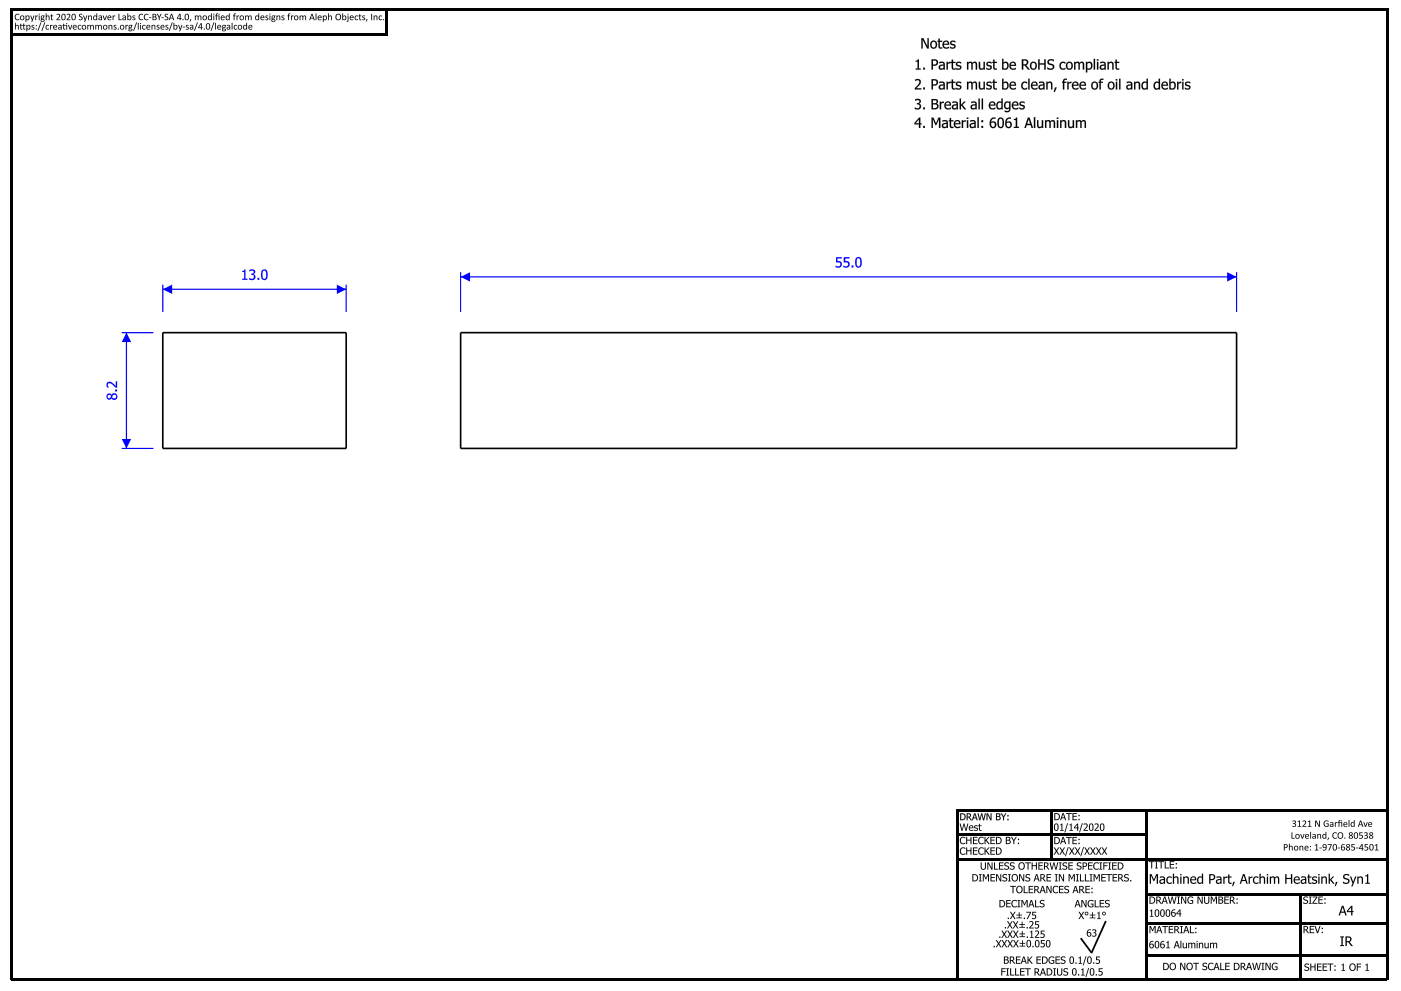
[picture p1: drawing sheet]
<svg xmlns="http://www.w3.org/2000/svg" width="420mm" height="297mm" viewBox="0 0 420 297" stroke-linecap="round" stroke-linejoin="round" font-family="sans-serif">
<g fill="#000">
<path d="M3.2 2.5h.7v291.3h-.7zM3.2 2.5h413.2v.7h-413.2zM3.4 9.9h113v.7h-113zM115.6 2.9h.8v7h-.8zM415.7 2.5h.7v291.3h-.7zM286.7 242.9h.7v50.3h-.7zM286.7 242.7h129.7v.7h-129.7zM286.7 257.1h129.4v.7h-129.4zM287.3 249.8h56.3v.7h-56.3zM314.9 243h.7v14.8h-.7zM343.5 243h.7v50.5h-.7zM331.4 276l.5 .2-4.4 9.6-.4-.2z"/>
<path d="M343.5 267.7h72.6v.7h-72.6zM343.5 276.5h73v.7h-73zM389.7 267.8h.7v25.8h-.7zM3.2 293.1h412.5v.7h-412.5zM323.9 281.4l.4-.4 3.2 4.3-.4 .3zM343.5 286.1h72.4v.7h-72.4z"/>
<path d="M4.5 6.8l.2 .1v.8l.5-.3 .4 .3v1.2l-.2-.1v-.9l-.3-.2-.4 .2v.9h-.2zM6.1 7.1h.2v.4h.7v-.4h.2v.4h.4v.2h-.4l.1 .8 .3 .3-.5-.1-.1-1h-.7l.1 .8 .3 .3h-.5l-.1-1.1-.2-.1 .2-.1zM7.9 7.5l.2 .2a.62 .62 0 0 1 1 .5 .62 .62 0 0 1-.9 .5v.7h-.2zM8.3 7.8l-.1 .6a.41 .41 0 0 0 .5 .1 .41 .41 0 0 0 .1-.6 .41 .41 0 0 0-.5-.1zM9.6 7.6l.5-.1 .1 .2a.28 .28 0 0 0-.4-.1 .28 .28 0 0 0-.1 .4 .28 .28 0 0 0 .4 .1 .43 .43 0 0 1 0 .7 .43 .43 0 0 1-.7-.2h.1a.32 .32 0 0 0 .4 .1 .32 .32 0 0 0 .2-.4 .32 .32 0 0 0-.4-.1l-.3-.3zM10.7 7.7a.17 .17 0 0 1 .3 0 .17 .17 0 0 1-.3 0zM10.7 8.7a.17 .17 0 0 1 .3 0 .17 .17 0 0 1-.3 0zM12.2 6.7l.2 .1-.9 2.4-.2 .1zM13.3 6.7l.3 .1-.9 2.4-.2 .1zM13.8 7.6l.6-.1 .3 .1-.1 .2a.46 .46 0 0 0-.7 .3 .46 .46 0 0 0 .6 .5l.2-.1v.2a.69 .69 0 0 1-1-.1 .69 .69 0 0 1 .1-1zM15 7.5l.2 .2 .3-.2h.3l-.6 .5v.9l-.2-.1zM16.1 7.6a.55 .55 0 0 1 .7-.1 .55 .55 0 0 1 .2 .7h-.8a.64 .64 0 0 0 .9 .4v.2a.74 .74 0 0 1-1-.2 .74 .74 0 0 1 0-1zM16.3 7.8l-.1 .2h.7a.35 .35 0 0 0-.2-.3 .35 .35 0 0 0-.4 .1zM17.5 7.6a.6 .6 0 0 1 1 .3v.9l-.2-.1a.47 .47 0 0 1-.6 .2 .47 .47 0 0 1-.2-.6 .47 .47 0 0 1 .6-.2 .31 .31 0 0 0-.1-.5 .31 .31 0 0 0-.4 .2zM17.7 8.3l.1 .4 .5-.2v-.3zM19 7.1h.2v.4h.9v1.4l-.2-.1v-1.1h-.7l.1 .9 .3 .2h-.5l-.1-1.1-.3-.1 .3-.1zM19.9 7.1a.16 .16 0 0 1 .3 0 .16 .16 0 0 1-.3 0zM20.4 7.5h.3l.4 1.1 .3-1.1h.3l-.5 1.4-.3-.1zM22 7.6a.55 .55 0 0 1 .7-.1 .55 .55 0 0 1 .2 .7h-.8a.64 .64 0 0 0 .9 .4v.2a.74 .74 0 0 1-1-.2 .74 .74 0 0 1 0-1zM22.2 7.8l-.1 .2h.7a.35 .35 0 0 0-.2-.3 .35 .35 0 0 0-.4 .1zM23.5 7.6l.5-.1 .3 .1-.1 .2a.46 .46 0 0 0-.7 .3 .46 .46 0 0 0 .6 .5l.2-.1v.2a.69 .69 0 0 1-1-.1 .69 .69 0 0 1 .2-1zM24.4 8.2a.71 .71 0 0 1 1.4 0 .71 .71 0 0 1-1.4 0zM24.6 8.2a.5 .5 0 0 0 1 0 .5 .5 0 0 0-1 0zM26.2 7.5l.2 .2 .4-.3a.48 .48 0 0 0 .9 0l.4 .4v1.1l-.2-.1v-.9l-.3-.2-.3 .2v1l-.2-.1-.1-.9-.2-.2-.4 .2v.9l-.2 .1zM28.6 7.5l.2 .2 .4-.3a.48 .48 0 0 0 .9 0l.4 .4v1.1l-.2-.1v-.9l-.3-.2-.3 .2v1l-.3-.1v-.9l-.2-.2-.4 .2v.9l-.2 .1zM30.8 8.2a.71 .71 0 0 1 1.4 0 .71 .71 0 0 1-1.4 0zM31 8.2a.48 .48 0 0 0 .9 0 .48 .48 0 0 0-.9 0zM32.6 7.5l.2 .2 .4-.3 .4 .2 .1 1.3-.2-.1-.1-.9-.2-.2-.4 .2v.9h-.2zM34.2 7.6l.5-.1 .1 .2a.28 .28 0 0 0-.4-.1 .28 .28 0 0 0-.1 .4 .28 .28 0 0 0 .4 .1 .43 .43 0 0 1 0 .7 .43 .43 0 0 1-.6-.2 .32 .32 0 0 0 .4 .1 .32 .32 0 0 0 .2-.4 .32 .32 0 0 0-.4-.1l-.2-.3zM35.3 8.7a.17 .17 0 0 1 .3 0 .17 .17 0 0 1-.3 0zM35.9 8.2a.71 .71 0 0 1 1.4 0 .71 .71 0 0 1-1.4 0zM36.1 8.2a.48 .48 0 0 0 .9 0 .48 .48 0 0 0-.9 0zM37.6 7.5l.3 .2 .2-.2h.3l-.5 .5-.1 .9-.2-.1zM38.7 7.6l1-.1-.2 .2a.53 .53 0 0 1-.1 .6 .53 .53 0 0 1-.6 .1l.5 .2a.47 .47 0 0 1 .4 .6 .47 .47 0 0 1-.8 .2l-.4-.3zM38.8 7.9a.3 .3 0 0 0 .6 0 .3 .3 0 0 0-.6 0zM38.8 8.8v.1a.34 .34 0 0 0 .3 .3 .34 .34 0 0 0 .4-.3zM40.9 6.7l.2 .1-.9 2.4-.2 .1zM41.3 6.8l.3 .1-.1 2zM42 7.5h.3l-.1 1.4-.2-.1zM42 7.1a.16 .16 0 0 1 .3 0 .16 .16 0 0 1-.3 0zM42.8 7.6l.6-.1 .2 .1-.1 .2a.46 .46 0 0 0-.6 .3 .46 .46 0 0 0 .5 .5l.2-.1v.2a.69 .69 0 0 1-1-.1 .69 .69 0 0 1 .2-1zM44 7.6a.55 .55 0 0 1 .8-.1 .55 .55 0 0 1 .2 .7h-.9a.64 .64 0 0 0 .9 .4v.2a.74 .74 0 0 1-1-.2 .74 .74 0 0 1 0-1zM44.2 7.8l-.1 .2h.7a.35 .35 0 0 0-.2-.3 .35 .35 0 0 0-.4 .1zM45.5 7.5l.2 .2 .4-.3 .4 .2 .1 1.3-.3-.1v-.9l-.2-.2-.4 .2v.9h-.2zM47.1 7.6l.5-.1 .1 .2a.28 .28 0 0 0-.4-.1 .28 .28 0 0 0-.1 .4 .28 .28 0 0 0 .4 .1 .43 .43 0 0 1 0 .7 .43 .43 0 0 1-.6-.2 .32 .32 0 0 0 .4 .1 .32 .32 0 0 0 .2-.4 .32 .32 0 0 0-.4-.1l-.2-.3zM48.3 7.6a.55 .55 0 0 1 .7-.1 .55 .55 0 0 1 .2 .7h-.8a.64 .64 0 0 0 .9 .4v.2a.74 .74 0 0 1-1-.2 .74 .74 0 0 1 0-1zM48.5 7.8l-.1 .2h.7a.35 .35 0 0 0-.2-.3 .35 .35 0 0 0-.4 .1zM49.7 7.6l.6-.1v.2a.28 .28 0 0 0-.3-.1 .28 .28 0 0 0-.1 .4 .28 .28 0 0 0 .3 .1 .43 .43 0 0 1 .1 .7 .43 .43 0 0 1-.7-.2h.1a.32 .32 0 0 0 .4 .1 .32 .32 0 0 0 .2-.4 .32 .32 0 0 0-.5-.1l-.2-.3zM51.5 6.7l.3 .1-.9 2.4-.2 .1zM52 6.8l.3 .1v.8a.62 .62 0 0 1 .9 .5 .62 .62 0 0 1-1 .5l-.2 .2zM52.4 7.8l-.1 .6a.41 .41 0 0 0 .5 .1 .41 .41 0 0 0 .1-.6 .41 .41 0 0 0-.5-.1zM53.4 7.5h.3l.4 1.1 .3-1.1h.3l-.7 1.9h-.2l.2-.5zM54.8 8l.7 .2h-.7zM55.9 7.6l.5-.1 .1 .2a.28 .28 0 0 0-.4-.1 .28 .28 0 0 0-.1 .4 .28 .28 0 0 0 .4 .1 .43 .43 0 0 1 0 .7 .43 .43 0 0 1-.7-.2h.1a.32 .32 0 0 0 .4 .1 .32 .32 0 0 0 .2-.4 .32 .32 0 0 0-.4-.1l-.3-.3zM57 7.6a.6 .6 0 0 1 1 .3v.9l-.2-.1a.47 .47 0 0 1-.7 .2 .47 .47 0 0 1-.2-.6 .47 .47 0 0 1 .6-.2 .31 .31 0 0 0 0-.5 .31 .31 0 0 0-.5 .2zM57.2 8.3l.1 .4 .4-.2v-.3zM59.1 6.7l.2 .1-.9 2.4-.2 .1zM60.1 7h.4v1.2l.3 .1-.3 .1v.5l-.2-.1v-.4h-.9zM60.3 7.2l-.6 1h.6zM61.1 8.7a.17 .17 0 0 1 .3 0 .17 .17 0 0 1-.3 0zM62 7.1a.75 .75 0 0 1 .9 .1 .75 .75 0 0 1 .1 .9 .68 .68 0 0 1-.8 .8 .68 .68 0 0 1-.5-1zM62.2 7.2a.8 .8 0 0 0-.3 .8 .8 .8 0 0 0 .7 .6l.1-.3a.67 .67 0 0 0 .1-.7 .67 .67 0 0 0-.6-.4zM64.1 6.7l.2 .1-.9 2.4-.2 .1zM64.5 6.8l.3 .1-.1 2zM65.3 7.6a.55 .55 0 0 1 .7-.1 .55 .55 0 0 1 .2 .7h-.8a.64 .64 0 0 0 .9 .4v.2a.74 .74 0 0 1-1-.2 .74 .74 0 0 1 0-1zM65.5 7.8l-.1 .2h.7a.35 .35 0 0 0-.2-.3 .35 .35 0 0 0-.4 .1zM66.8 7.6l1-.1-.2 .2a.53 .53 0 0 1-.1 .6 .53 .53 0 0 1-.7 .1l.5 .2a.47 .47 0 0 1 .5 .6 .47 .47 0 0 1-.8 .2l-.4-.3zM66.9 7.9a.29 .29 0 0 0 .5 0 .29 .29 0 0 0-.5 0zM66.9 8.8v.1a.34 .34 0 0 0 .3 .3 .34 .34 0 0 0 .3-.3zM68.1 7.6a.6 .6 0 0 1 .9 .3v.9l-.2-.1a.47 .47 0 0 1-.6 .2 .47 .47 0 0 1-.2-.6 .47 .47 0 0 1 .6-.2 .31 .31 0 0 0-.1-.5 .31 .31 0 0 0-.4 .2zM68.3 8.3l.1 .4 .4-.2v-.3zM69.5 6.8l.2 .1-.1 2zM70.3 7.6l.5-.1 .3 .1-.1 .2a.46 .46 0 0 0-.7 .3 .46 .46 0 0 0 .6 .5l.2-.1v.2a.69 .69 0 0 1-1-.1 .69 .69 0 0 1 .2-1zM71.2 8.2a.71 .71 0 0 1 1.4 0 .71 .71 0 0 1-1.4 0zM71.4 8.2a.5 .5 0 0 0 1 0 .5 .5 0 0 0-1 0zM73.1 7.6l.4-.2 .4 .2v-.7h.2v2l-.2-.2a.67 .67 0 0 1-1-.2 .67 .67 0 0 1 .2-.9zM73.3 7.7a.47 .47 0 0 0-.2 .8 .47 .47 0 0 0 .8-.1v-.5l-.3-.2zM74.6 7.6a.55 .55 0 0 1 .8-.1 .55 .55 0 0 1 .2 .7h-.9a.64 .64 0 0 0 .9 .4v.2a.74 .74 0 0 1-1-.2 .74 .74 0 0 1 0-1zM74.8 7.8l-.1 .2h.7a.35 .35 0 0 0-.2-.3 .35 .35 0 0 0-.4 .1z"/>
<path d="M4.5 6.8l.2 .1v.8l.5-.3 .4 .3v1.2l-.2-.1v-.9l-.3-.2-.4 .2v.9h-.2zM4.5 6.9v1.9h.2v-.9l.4-.2 .3 .2v.9l.2 .1v-1.2l-.4-.2-.5 .2v-.8zM6.1 7.1h.2v.4h.7v-.4h.2v.4h.4v.2h-.4l.1 .8 .3 .3-.6-.1v-1h-.7l.1 .8 .3 .3h-.5l-.1-1.1-.2-.1 .2-.1zM6.1 7.1v.4l-.2 .1 .2 .1 .1 1.1h.5l-.3-.3-.1-.8h.7l.1 1 .5 .1-.4-.3v-.8h.4v-.2h-.4v-.4h-.2v.4h-.7v-.4zM7.9 7.5l.2 .2a.64 .64 0 0 1 1-.1 .64 .64 0 0 1 0 1l-.4 .3-.5-.2v.7h-.3zM7.9 7.5l.1 1.9h.2v-.7a.61 .61 0 0 0 .8-.1 .61 .61 0 0 0 0-.8 .61 .61 0 0 0-.9-.1zM8.3 7.8l-.1 .6a.41 .41 0 0 0 .5 .1 .41 .41 0 0 0 .1-.6 .41 .41 0 0 0-.5-.1zM8.3 7.8a.42 .42 0 0 1 .5 .1 .42 .42 0 0 1-.1 .6 .42 .42 0 0 1-.5-.1zM9.6 7.6l.5-.1 .1 .2a.28 .28 0 0 0-.4-.1 .28 .28 0 0 0-.1 .4 .28 .28 0 0 0 .4 .1 .43 .43 0 0 1 0 .7 .43 .43 0 0 1-.7-.2h.1a.31 .31 0 0 0 .4 .1 .31 .31 0 0 0 .2-.4 .31 .31 0 0 0-.5-.1l-.2-.3zM9.6 7.6a.74 .74 0 0 0 .5 .9l-.2 .2-.5-.1v.2a.52 .52 0 0 0 .9-.2 .52 .52 0 0 0-.6-.7l.1-.2h.4l.1-.1zM10.7 7.7a.17 .17 0 0 1 .3 0 .17 .17 0 0 1-.3 0zM10.7 7.7a.17 .17 0 0 0 .3 0 .17 .17 0 0 0-.3 0zM10.7 8.7a.17 .17 0 0 1 .3 0 .17 .17 0 0 1-.3 0zM10.7 8.7a.17 .17 0 0 0 .3 0 .17 .17 0 0 0-.3 0zM12.2 6.7l.2 .1-.9 2.4-.2 .1zM12.2 6.7l-.9 2.6 .2-.1 .9-2.4zM13.3 6.7l.3 .1-.9 2.4-.2 .1zM13.3 6.7l-.8 2.6 .2-.1 .9-2.4zM13.8 7.6l.6-.1 .3 .1-.1 .2a.46 .46 0 0 0-.7 .3 .46 .46 0 0 0 .6 .5l.2-.1v.2a.69 .69 0 0 1-1-.1 .69 .69 0 0 1 .1-1zM13.8 7.6a.68 .68 0 0 0-.1 1 .68 .68 0 0 0 1 .1v-.2a.43 .43 0 0 1-.5 .1 .43 .43 0 0 1-.3-.4 .43 .43 0 0 1 .2-.5 .43 .43 0 0 1 .5 .1l-.2-.3zM15 7.5l.2 .2 .3-.2h.3l-.6 .5v.9l-.2-.1zM15 7.5v1.3l.2 .1v-.9l.6-.5h-.3l-.3 .2zM16.1 7.6a.56 .56 0 0 1 .8-.1 .56 .56 0 0 1 .1 .7h-.8a.61 .61 0 0 0 .9 .4v.2a.75 .75 0 0 1-1-.1 .75 .75 0 0 1 0-1.1zM16.1 7.6a.71 .71 0 0 0-.1 1.1 .71 .71 0 0 0 1.1 0l-.1-.1a.54 .54 0 0 1-.8-.4h.8a.55 .55 0 0 0-.2-.7 .55 .55 0 0 0-.7 .1zM16.3 7.8l-.1 .2h.7a.35 .35 0 0 0-.2-.3 .35 .35 0 0 0-.4 .1zM16.3 7.8a.35 .35 0 0 1 .4-.1 .35 .35 0 0 1 .2 .3h-.7zM17.5 7.6a.6 .6 0 0 1 1 .3v.9l-.2-.1a.47 .47 0 0 1-.6 .2 .47 .47 0 0 1-.2-.6 .47 .47 0 0 1 .6-.2h.2a.45 .45 0 0 0-.3-.4 .45 .45 0 0 0-.5 .1zM17.5 7.6v.2a.4 .4 0 0 1 .5-.2 .4 .4 0 0 1 .3 .5 .48 .48 0 0 0-.8 .1 .48 .48 0 0 0 .4 .7l.4-.2 .2 .1v-.9a.6 .6 0 0 0-1-.3zM17.7 8.3l.1 .4 .5-.2v-.3zM17.7 8.3l.6-.1v.3l-.5 .2zM19 7.1h.2v.4h.9v1.4l-.2-.1v-1.1h-.7l.1 .9 .3 .2h-.5l-.1-1.1-.3-.1 .3-.1zM19 7.1v.4l-.3 .1 .3 .1 .1 1.1h.5l-.4-.3v-.8h.7v1.1h.2v-1.3h-.9v-.4zM19.8 7.1a.2 .2 0 0 1 .4 0 .2 .2 0 0 1-.4 0zM19.9 7.1a.15 .15 0 0 0 .3 0 .15 .15 0 0 0-.3 0zM20.4 7.5h.3l.4 1.1 .3-1.1h.3l-.5 1.4-.3-.1zM20.4 7.5l.5 1.3h.3l.5-1.3h-.3l-.3 1.1-.4-1.1zM22 7.6a.56 .56 0 0 1 .7-.1 .56 .56 0 0 1 .2 .7h-.8a.61 .61 0 0 0 .9 .4v.2a.75 .75 0 0 1-1-.1 .75 .75 0 0 1 0-1.1zM22 7.6a.71 .71 0 0 0-.1 1.1 .71 .71 0 0 0 1.1 0l-.1-.1a.54 .54 0 0 1-.8-.4h.8a.55 .55 0 0 0-.2-.7 .55 .55 0 0 0-.7 .1zM22.2 7.8l-.1 .2h.7a.35 .35 0 0 0-.2-.3 .35 .35 0 0 0-.4 .1zM22.2 7.8a.35 .35 0 0 1 .4-.1 .35 .35 0 0 1 .2 .3h-.7zM23.5 7.6l.5-.1 .3 .1-.1 .2a.46 .46 0 0 0-.6 .3 .46 .46 0 0 0 .5 .5l.2-.1v.2a.69 .69 0 0 1-1-.1 .69 .69 0 0 1 .2-1zM23.5 7.6a.68 .68 0 0 0-.2 1 .68 .68 0 0 0 1 .1v-.2a.43 .43 0 0 1-.5 .1 .43 .43 0 0 1-.2-.4 .43 .43 0 0 1 .2-.5 .43 .43 0 0 1 .5 .1l-.3-.3zM24.4 8.2a.71 .71 0 0 1 1.4 0 .71 .71 0 0 1-1.4 0zM24.4 8.2a.7 .7 0 0 0 1.4 0 .7 .7 0 0 0-1.4 0zM24.6 8.2a.5 .5 0 0 0 1 0 .5 .5 0 0 0-1 0zM24.6 8.2a.5 .5 0 0 1 1 0 .5 .5 0 0 1-1 0zM26.2 7.5l.2 .2 .6-.2 .2 .2a.48 .48 0 0 1 .6-.2 .48 .48 0 0 1 .4 .5l-.1 .9-.2-.1v-.9l-.3-.2-.3 .2v.9l-.2 .1-.1-1.1-.3-.1-.3 .2v.9l-.2 .1zM26.2 7.5v1.4l.2-.1v-.9l.3-.2 .3 .1 .1 1.1 .2-.1v-.9l.3-.2 .3 .2v.9h.2v-.8a.48 .48 0 0 0-.3-.5 .48 .48 0 0 0-.6 .2l-.2-.2-.6 .2zM28.6 7.5l.2 .2 .6-.2 .2 .2a.48 .48 0 0 1 .6-.2 .48 .48 0 0 1 .3 .5v.9l-.2-.1v-.9l-.3-.2-.3 .2v.9l-.2 .1-.1-1.1-.3-.1-.3 .2v.9l-.2 .1zM28.6 7.5v1.4l.2-.1v-.9l.3-.2 .3 .1 .1 1.1 .2-.1v-.9l.3-.2 .3 .2v.9h.2v-.8a.48 .48 0 0 0-.3-.5 .48 .48 0 0 0-.6 .2l-.2-.2-.6 .2zM30.8 8.2a.71 .71 0 0 1 1.4 0 .71 .71 0 0 1-1.4 0zM30.8 8.2a.7 .7 0 0 0 1.4 0 .7 .7 0 0 0-1.4 0zM31 8.2a.48 .48 0 0 0 .9 0 .48 .48 0 0 0-.9 0zM31 8.2a.5 .5 0 0 1 1 0 .5 .5 0 0 1-1 0zM32.6 7.5l.2 .2 .4-.3 .4 .2 .1 1.3-.3-.1v-.9l-.2-.2-.4 .2v.9h-.2zM32.6 7.5v1.3h.2v-.9l.4-.2 .2 .2 .1 .9h.2l-.1-1.2-.4-.1-.4 .2zM34.2 7.6l.5-.1 .1 .2a.28 .28 0 0 0-.4-.1 .28 .28 0 0 0-.1 .4 .28 .28 0 0 0 .4 .1 .43 .43 0 0 1 0 .7 .43 .43 0 0 1-.6-.2 .31 .31 0 0 0 .4 .1 .31 .31 0 0 0 .2-.4 .31 .31 0 0 0-.4-.1l-.2-.3zM34.2 7.6a.74 .74 0 0 0 .5 .9l-.2 .2-.4-.1v.2a.52 .52 0 0 0 .8-.2 .52 .52 0 0 0-.6-.7l.1-.2h.5v-.1zM35.3 8.7a.18 .18 0 0 1 .3 0 .18 .18 0 0 1-.3 0zM35.3 8.7a.17 .17 0 0 0 .3 0 .17 .17 0 0 0-.3 0zM35.9 8.2a.71 .71 0 0 1 1.4 0 .71 .71 0 0 1-1.4 0zM35.9 8.2a.7 .7 0 0 0 1.4 0 .7 .7 0 0 0-1.4 0zM36.1 8.2a.48 .48 0 0 0 .9 0 .48 .48 0 0 0-.9 0zM36.1 8.2a.48 .48 0 0 1 .9 0 .48 .48 0 0 1-.9 0zM37.6 7.5l.3 .2 .2-.2h.3l-.5 .5-.1 .9-.2-.1zM37.6 7.5v1.3l.2 .1 .1-.9 .5-.5h-.3l-.3 .2zM38.7 7.6l1-.1-.2 .2a.48 .48 0 0 1-.1 .6 .48 .48 0 0 1-.6 0v.2l.5 .1a.44 .44 0 0 1 .4 .5 .44 .44 0 0 1-.6 .3 .4 .4 0 0 1-.5-.1 .4 .4 0 0 1 .1-.6zM38.7 7.6v1.1a.43 .43 0 0 0-.1 .6 .43 .43 0 0 0 .6 .1l.4-.2 .1-.4-.9-.3v-.2a.5 .5 0 0 0 .6 0 .5 .5 0 0 0 .1-.6l.2-.2zM38.8 7.9a.3 .3 0 0 0 .6 0 .3 .3 0 0 0-.6 0zM38.8 7.9a.3 .3 0 0 1 .6 0 .3 .3 0 0 1-.6 0zM38.8 8.8v.1a.34 .34 0 0 0 .3 .3 .34 .34 0 0 0 .4-.3zM38.8 8.8h.6a.35 .35 0 0 1-.2 .5 .35 .35 0 0 1-.5-.3zM40.9 6.7l.2 .1-.9 2.4-.2 .1zM40.9 6.7l-.9 2.6 .2-.1 .9-2.4zM41.3 6.8l.3 .1-.1 2-.2-.1zM41.4 6.9l.1 2 .1-2zM42 7.5h.3l-.1 1.4-.2-.1zM42 7.5v1.3l.2 .1 .1-1.4zM42 7.1a.16 .16 0 0 1 .3 0 .16 .16 0 0 1-.3 0zM42 7.1a.15 .15 0 0 0 .3 0 .15 .15 0 0 0-.3 0zM42.8 7.6l.6-.1 .2 .1-.1 .2a.46 .46 0 0 0-.6 .3 .46 .46 0 0 0 .5 .5l.2-.1v.2a.69 .69 0 0 1-1-.1 .69 .69 0 0 1 .2-1zM42.8 7.6a.68 .68 0 0 0-.2 1 .68 .68 0 0 0 1 .1v-.2a.43 .43 0 0 1-.5 .1 .43 .43 0 0 1-.2-.4 .43 .43 0 0 1 .2-.5 .43 .43 0 0 1 .5 .1l-.2-.3zM44 7.6a.56 .56 0 0 1 .8-.1 .56 .56 0 0 1 .2 .7h-.9a.61 .61 0 0 0 .9 .4v.2a.75 .75 0 0 1-1-.1 .75 .75 0 0 1 0-1.1zM44 7.6a.71 .71 0 0 0 0 1.1 .71 .71 0 0 0 1 0v-.1a.54 .54 0 0 1-.9-.4h.9a.55 .55 0 0 0-.2-.7 .55 .55 0 0 0-.8 .1zM44.2 7.8l-.1 .2h.7a.35 .35 0 0 0-.2-.3 .35 .35 0 0 0-.4 .1zM44.2 7.8a.35 .35 0 0 1 .4-.1 .35 .35 0 0 1 .2 .3h-.7zM45.5 7.5l.2 .2 .4-.3 .4 .2 .1 1.3-.3-.1v-.9l-.2-.2-.4 .2v.9h-.2zM45.5 7.5v1.3h.2v-.9l.4-.2 .2 .2 .1 .9h.2l-.1-1.2-.4-.1-.4 .2zM47.1 7.6l.5-.1 .1 .2a.28 .28 0 0 0-.4-.1 .28 .28 0 0 0-.1 .4 .28 .28 0 0 0 .4 .1 .43 .43 0 0 1 0 .7 .43 .43 0 0 1-.6-.2 .31 .31 0 0 0 .4 .1 .31 .31 0 0 0 .2-.4 .31 .31 0 0 0-.4-.1l-.2-.3zM47.1 7.6a.74 .74 0 0 0 .5 .9l-.2 .2-.4-.1v.2a.52 .52 0 0 0 .8-.2 .52 .52 0 0 0-.6-.7l.1-.2h.5v-.1zM48.3 7.6a.56 .56 0 0 1 .7-.1 .56 .56 0 0 1 .2 .7h-.8a.61 .61 0 0 0 .9 .4v.2a.75 .75 0 0 1-1-.1 .75 .75 0 0 1 0-1.1zM48.3 7.6a.71 .71 0 0 0-.1 1.1 .71 .71 0 0 0 1.1 0l-.1-.1a.54 .54 0 0 1-.8-.4h.8a.55 .55 0 0 0-.2-.7 .55 .55 0 0 0-.7 .1zM48.5 7.8l-.1 .2h.7a.35 .35 0 0 0-.2-.3 .35 .35 0 0 0-.4 .1zM48.5 7.8a.35 .35 0 0 1 .4-.1 .35 .35 0 0 1 .2 .3h-.7zM49.7 7.6l.6-.1v.2a.28 .28 0 0 0-.3-.1 .28 .28 0 0 0-.1 .4 .28 .28 0 0 0 .3 .1 .43 .43 0 0 1 .1 .7 .43 .43 0 0 1-.7-.2h.1a.31 .31 0 0 0 .4 .1 .31 .31 0 0 0 .2-.4 .31 .31 0 0 0-.5-.1l-.2-.3zM49.7 7.6a.74 .74 0 0 0 .6 .9l-.2 .2-.5-.1v.2a.52 .52 0 0 0 .9-.2 .52 .52 0 0 0-.6-.7v-.2h.5v-.1zM51.5 6.7l.3 .1-.9 2.4-.2 .1zM51.5 6.7l-.8 2.6 .2-.1 .9-2.4zM52 6.8l.3 .1v.8a.64 .64 0 0 1 .9-.1 .64 .64 0 0 1 0 1l-.4 .3-.6-.2-.2 .1zM52 6.9v2l.2-.2a.61 .61 0 0 0 .9-.1 .61 .61 0 0 0 0-.8 .61 .61 0 0 0-.8-.1v-.8zM52.4 7.8l-.1 .6a.41 .41 0 0 0 .5 .1 .41 .41 0 0 0 .1-.6 .41 .41 0 0 0-.5-.1zM52.4 7.8a.42 .42 0 0 1 .5 .1 .42 .42 0 0 1-.1 .6 .42 .42 0 0 1-.5-.1zM53.4 7.5h.3l.4 1.1 .3-1.1h.3l-.7 1.9h-.2l.2-.5zM53.4 7.5l.6 1.4-.2 .5h.2l.7-1.9h-.3l-.3 1.1-.4-1.1zM54.8 8l.7 .2h-.7zM54.8 8v.2h.7zM55.9 7.6l.5-.1 .1 .2a.28 .28 0 0 0-.4-.1 .28 .28 0 0 0-.1 .4 .28 .28 0 0 0 .4 .1 .43 .43 0 0 1 0 .7 .43 .43 0 0 1-.7-.2h.1a.31 .31 0 0 0 .4 .1 .31 .31 0 0 0 .2-.4 .31 .31 0 0 0-.5-.1l-.2-.3zM55.9 7.6a.74 .74 0 0 0 .5 .9l-.2 .2-.5-.1v.2a.52 .52 0 0 0 .9-.2 .52 .52 0 0 0-.6-.7l.1-.2h.4l.1-.1zM57 7.6a.6 .6 0 0 1 1 .3v.9l-.2-.1a.47 .47 0 0 1-.7 .2 .47 .47 0 0 1-.2-.6 .47 .47 0 0 1 .6-.2h.2a.45 .45 0 0 0-.3-.4 .45 .45 0 0 0-.4 .1zM57 7.6v.2a.4 .4 0 0 1 .5-.2 .4 .4 0 0 1 .2 .5 .48 .48 0 0 0-.7 .1 .48 .48 0 0 0 .3 .7l.5-.2 .2 .1v-.9a.6 .6 0 0 0-1-.3zM57.2 8.3l.1 .4 .4-.2v-.3zM57.2 8.3l.5-.1v.3l-.4 .2zM59.1 6.7l.2 .1-.9 2.4-.2 .1zM59.1 6.7l-.9 2.6 .2-.1 .9-2.4zM60.1 7h.4v1.2l.3 .1-.3 .1v.5l-.2-.1v-.4h-.9zM60.1 7l-.7 1.4h.9v.4l.2 .1v-.5l.3-.1-.3-.1v-1.2zM60.3 7.2l-.6 1h.6zM60.3 7.2v1h-.7zM61.1 8.7a.18 .18 0 0 1 .3 0 .18 .18 0 0 1-.3 0zM61.1 8.7a.17 .17 0 0 0 .3 0 .17 .17 0 0 0-.3 0zM62 7.1a.75 .75 0 0 1 .9 .1 .75 .75 0 0 1 .1 .9 .69 .69 0 0 1-.8 .8 .69 .69 0 0 1-.5-1zM62 7.1l-.3 .6a.76 .76 0 0 0 .7 1.2 .76 .76 0 0 0 .6-1.2 .63 .63 0 0 0-.3-.7 .63 .63 0 0 0-.7 .1zM62.2 7.2a.79 .79 0 0 0-.3 .8 .79 .79 0 0 0 .7 .6l.1-.3a.66 .66 0 0 0 .1-.7 .66 .66 0 0 0-.6-.4zM62.2 7.2a.8 .8 0 0 1 .7 .6 .8 .8 0 0 1-.3 .8l-.1 .1a.84 .84 0 0 1-.3-1.5zM64 6.7l.3 .1-.9 2.4-.2 .1zM64.1 6.7l-.9 2.6 .2-.1 .9-2.4zM64.5 6.8l.3 .1-.1 2-.2-.1zM64.5 6.9l.2 2 .1-2zM65.3 7.6a.56 .56 0 0 1 .7-.1 .56 .56 0 0 1 .2 .7h-.8a.61 .61 0 0 0 .9 .4v.2a.75 .75 0 0 1-1-.1 .75 .75 0 0 1 0-1.1zM65.3 7.6a.71 .71 0 0 0-.1 1.1 .71 .71 0 0 0 1.1 0l-.1-.1a.54 .54 0 0 1-.8-.4h.8a.55 .55 0 0 0-.2-.7 .55 .55 0 0 0-.7 .1zM65.5 7.8l-.1 .2h.7a.35 .35 0 0 0-.2-.3 .35 .35 0 0 0-.4 .1zM65.5 7.8a.35 .35 0 0 1 .4-.1 .35 .35 0 0 1 .2 .3h-.7zM66.8 7.6l1-.1-.2 .2a.48 .48 0 0 1-.1 .6 .48 .48 0 0 1-.6 0v.2l.4 .1a.44 .44 0 0 1 .5 .5 .44 .44 0 0 1-.6 .3 .4 .4 0 0 1-.6-.1 .4 .4 0 0 1 .2-.6zM66.8 7.6v1.1a.43 .43 0 0 0-.1 .6 .43 .43 0 0 0 .6 .1l.4-.2 .1-.4-.9-.3v-.2a.5 .5 0 0 0 .6 0 .5 .5 0 0 0 .1-.6l.2-.2zM66.9 7.9a.28 .28 0 0 0 .5 0 .28 .28 0 0 0-.5 0zM66.9 7.9a.29 .29 0 0 1 .5 0 .29 .29 0 0 1-.5 0zM66.9 8.8v.1a.34 .34 0 0 0 .3 .3 .34 .34 0 0 0 .3-.3zM66.9 8.8h.6a.35 .35 0 0 1-.3 .5 .35 .35 0 0 1-.4-.3zM68.1 7.6a.6 .6 0 0 1 .9 .3v.9l-.2-.1a.47 .47 0 0 1-.6 .2 .47 .47 0 0 1-.2-.6 .47 .47 0 0 1 .6-.2h.2a.45 .45 0 0 0-.3-.4 .45 .45 0 0 0-.5 .1zM68.1 7.6v.2a.4 .4 0 0 1 .5-.2 .4 .4 0 0 1 .2 .5 .48 .48 0 0 0-.8 .1 .48 .48 0 0 0 .4 .7l.4-.2 .2 .1v-.9a.6 .6 0 0 0-.9-.3zM68.3 8.3l.1 .4 .4-.2v-.3zM68.3 8.3l.5-.1v.3l-.4 .2zM69.5 6.8l.2 .1-.1 2-.1-.1zM69.5 6.9l.1 2 .1-2zM70.3 7.6l.5-.1 .3 .1-.1 .2a.46 .46 0 0 0-.7 .3 .46 .46 0 0 0 .6 .5l.2-.1v.2a.69 .69 0 0 1-1-.1 .69 .69 0 0 1 .2-1zM70.3 7.6a.68 .68 0 0 0-.2 1 .68 .68 0 0 0 1 .1v-.2a.43 .43 0 0 1-.5 .1 .43 .43 0 0 1-.3-.4 .43 .43 0 0 1 .3-.5 .43 .43 0 0 1 .5 .1l-.3-.3zM71.2 8.2a.71 .71 0 0 1 1.4 0 .71 .71 0 0 1-1.4 0zM71.2 8.2a.7 .7 0 0 0 1.4 0 .7 .7 0 0 0-1.4 0zM71.4 8.2a.5 .5 0 0 0 1 0 .5 .5 0 0 0-1 0zM71.4 8.2a.5 .5 0 0 1 1 0 .5 .5 0 0 1-1 0zM73.1 7.6l.5-.1 .3 .1v-.7h.2v2l-.2-.2a.64 .64 0 0 1-.9 0 .64 .64 0 0 1 0-.9zM73.1 7.6a.67 .67 0 0 0-.2 .9 .67 .67 0 0 0 1 .1l.2 .3v-2h-.2v.8l-.3-.2zM73.3 7.8a.46 .46 0 0 0-.2 .7 .46 .46 0 0 0 .8-.1v-.5l-.3-.2zM73.3 7.7h.3l.3 .2v.5a.45 .45 0 0 1-.7 .2 .45 .45 0 0 1 0-.7zM74.6 7.6a.56 .56 0 0 1 .8-.1 .56 .56 0 0 1 .2 .7h-.9a.61 .61 0 0 0 .9 .4v.2a.75 .75 0 0 1-1-.1 .75 .75 0 0 1 0-1.1zM74.6 7.6a.71 .71 0 0 0 0 1.1 .71 .71 0 0 0 1 0v-.1a.54 .54 0 0 1-.9-.4h.9a.55 .55 0 0 0-.2-.7 .55 .55 0 0 0-.8 .1zM74.8 7.8l-.1 .2h.7a.35 .35 0 0 0-.2-.3 .35 .35 0 0 0-.4 .1zM74.8 7.8a.35 .35 0 0 1 .4-.1 .35 .35 0 0 1 .2 .3h-.7z"/>
<path d="M4.6 4.4a.73 .73 0 0 1 1.2 0v.1a.69 .69 0 0 0-1.1 .6 .69 .69 0 0 0 1.1 .6v.1a.9 .9 0 0 1-1.3 0 .9 .9 0 0 1 .1-1.3zM5.9 5.4a.71 .71 0 0 1 1.4 0 .71 .71 0 0 1-1.4 0zM6.1 5.3a.5 .5 0 0 0 1 0 .5 .5 0 0 0-1 0zM7.7 4.7l.2 .2a.62 .62 0 0 1 1 .4 .62 .62 0 0 1-1 .6v.6l-.2 .1zM8 5l-.1 .6a.41 .41 0 0 0 .6 .1 .41 .41 0 0 0 .1-.6 .41 .41 0 0 0-.6-.1zM9.1 4.7h.2l.4 1.1 .4-1.1h.2l-.7 1.9-.2-.1 .2-.5zM10.6 4.7l.2 .2 .3-.3 .3 .1-.6 .4v.9h-.2zM11.6 4.7h.3l-.1 1.3h-.2zM11.6 4.2a.16 .16 0 0 1 .3 0 .16 .16 0 0 1-.3 0zM12.4 4.8l1-.1-.2 .1a.53 .53 0 0 1-.1 .7 .53 .53 0 0 1-.6 .1l.5 .2a.47 .47 0 0 1 .4 .6 .47 .47 0 0 1-.8 .2l-.4-.3zM12.5 5.1a.29 .29 0 0 0 .5 0 .29 .29 0 0 0-.5 0zM12.5 6a.34 .34 0 0 0 .3 .4 .34 .34 0 0 0 .3-.3zM13.7 4h.3v.8l.4-.2 .4 .3v1.1h-.2v-.9l-.3-.3-.3 .3v.9h-.3zM15.3 4.3h.3v.4h.4l-.4 .2v.8l.3 .1v.2l-.5-.2-.1-.9-.2-.1 .2-.1zM17 4.3a.65 .65 0 0 1 1 .1 .65 .65 0 0 1-.3 1l-.5 .4h.9v.2h-1.2l.5-.6a.52 .52 0 0 0 .4-.5 .52 .52 0 0 0-.4-.5l-.4 .1zM18.6 4.3a.75 .75 0 0 1 1 .1 .75 .75 0 0 1 .1 .9 .68 .68 0 0 1-.8 .8 .68 .68 0 0 1-.5-1zM18.8 4.4a.8 .8 0 0 0-.2 .8 .8 .8 0 0 0 .6 .6l.2-.3a.67 .67 0 0 0 .1-.8 .67 .67 0 0 0-.7-.3zM20 4.3a.65 .65 0 0 1 1 .1 .65 .65 0 0 1-.3 1l-.4 .4h.8v.2h-1.1l.4-.6a.52 .52 0 0 0 .4-.5 .52 .52 0 0 0-.4-.5l-.4 .1zM21.7 4.3a.75 .75 0 0 1 .9 .1 .75 .75 0 0 1 .1 .9 .68 .68 0 0 1-.8 .8 .68 .68 0 0 1-.5-1zM21.9 4.4a.8 .8 0 0 0-.3 .8 .8 .8 0 0 0 .7 .6l.1-.3a.67 .67 0 0 0 .1-.8 .67 .67 0 0 0-.6-.3zM23.8 4.3l.6-.2 .2 .4a.39 .39 0 0 0-.5-.2 .39 .39 0 0 0-.2 .5 .39 .39 0 0 0 .5 .2 .56 .56 0 0 1 .2 1 .56 .56 0 0 1-.9-.3 .45 .45 0 0 0 .6 .2 .45 .45 0 0 0 .2-.6 .45 .45 0 0 0-.5-.2l-.3-.4zM24.9 4.7h.3l.4 1.1 .3-1.1h.3l-.7 1.9-.2-.1 .1-.5zM26.5 4.7l.2 .2 .4-.3 .4 .2 .1 1.2h-.3v-.9l-.2-.3-.4 .3v.9h-.3zM28.2 4.7l.3-.1 .4 .2v-.7l.2-.1v2l-.2-.2a.67 .67 0 0 1-1-.1 .67 .67 0 0 1 .3-1zM28.3 4.9a.47 .47 0 0 0-.1 .8 .47 .47 0 0 0 .7-.1v-.5l-.3-.3zM29.6 4.8a.6 .6 0 0 1 1 .3v.9l-.2-.1a.47 .47 0 0 1-.6 .2 .47 .47 0 0 1-.2-.7 .47 .47 0 0 1 .6-.2 .31 .31 0 0 0-.1-.4 .31 .31 0 0 0-.4 .2zM29.8 5.5l.1 .4 .5-.2v-.3zM30.8 4.7h.3l.3 1.1 .4-1.1h.2l-.4 1.3h-.3zM32.4 4.8a.55 .55 0 0 1 .7-.1 .55 .55 0 0 1 .2 .7h-.8a.64 .64 0 0 0 .8 .4v.1a.74 .74 0 0 1-1-.1 .74 .74 0 0 1 .1-1zM32.6 4.9l-.1 .3h.7a.35 .35 0 0 0-.2-.4 .35 .35 0 0 0-.4 .1zM33.8 4.7l.2 .2 .3-.3 .2 .1-.5 .4v.9h-.2zM35.5 4.2h.3v1.6h.7v.2h-.9zM36.8 4.8a.6 .6 0 0 1 1 .3v.9l-.2-.1a.47 .47 0 0 1-.7 .2 .47 .47 0 0 1-.2-.7 .47 .47 0 0 1 .6-.2 .31 .31 0 0 0 0-.4 .31 .31 0 0 0-.5 .2zM37 5.5l.1 .4 .4-.2v-.3zM38.2 4h.2v.8a.62 .62 0 0 1 1 .6 .62 .62 0 0 1-1 .4l-.2 .2zM38.6 5l-.2 .6a.41 .41 0 0 0 .6 .1 .41 .41 0 0 0 .1-.6 .41 .41 0 0 0-.5-.1zM39.8 4.7l.5-.1 .1 .3a.28 .28 0 0 0-.3-.1 .28 .28 0 0 0-.1 .4 .28 .28 0 0 0 .3 .1 .43 .43 0 0 1 .1 .7 .43 .43 0 0 1-.7-.2h.1a.32 .32 0 0 0 .4 .1 .32 .32 0 0 0 .1-.4 .32 .32 0 0 0-.4-.1l-.2-.3zM41.8 4.4a.73 .73 0 0 1 1.1 0v.1a.69 .69 0 0 0-1.1 .6 .69 .69 0 0 0 1.1 .6v.1a.9 .9 0 0 1-1.2 0 .9 .9 0 0 1 0-1.3zM43.4 4.4a.73 .73 0 0 1 1.1 0v.1a.69 .69 0 0 0-1.1 .6 .69 .69 0 0 0 1.1 .6v.1a.9 .9 0 0 1-1.3 0 .9 .9 0 0 1 .1-1.3zM44.7 5.2l.7 .2h-.7zM45.8 4.2h.5a.48 .48 0 0 1 .5 .2 .48 .48 0 0 1-.2 .6 .52 .52 0 0 1 .4 .7 .52 .52 0 0 1-.7 .3h-.5zM46 4.4v.6h.3a.31 .31 0 0 0 .3-.4 .31 .31 0 0 0-.3-.2zM46 5.2v.6h.4a.34 .34 0 0 0 .3-.3 .34 .34 0 0 0-.4-.3zM47.1 4.2h.2l.5 .9 .4-.9h.2l-.5 1.1-.1 .7h-.2v-.7zM48.4 5.2l.7 .2h-.6zM49.5 4.3l.6-.2 .2 .4a.39 .39 0 0 0-.5-.2 .39 .39 0 0 0-.1 .5 .39 .39 0 0 0 .4 .2 .56 .56 0 0 1 .2 1 .56 .56 0 0 1-.9-.3 .45 .45 0 0 0 .6 .2 .45 .45 0 0 0 .2-.6 .45 .45 0 0 0-.5-.2l-.3-.4zM51.3 4.2h.3l.6 1.8h-.2l-.2-.5h-.8l-.1 .5h-.3zM51.4 4.4l-.3 .9h.7zM53.8 4.2h.4v1.2l.2 .1-.2 .1-.1 .4h-.2v-.4h-.8zM53.9 4.4l-.6 1h.6zM54.7 5.9a.2 .2 0 0 1 .4 0 .2 .2 0 0 1-.4 0zM55.6 4.3a.75 .75 0 0 1 1 .1 .75 .75 0 0 1 .1 .9 .68 .68 0 0 1-.8 .8 .68 .68 0 0 1-.5-1zM55.8 4.4a.8 .8 0 0 0-.2 .8 .8 .8 0 0 0 .6 .6l.2-.3a.67 .67 0 0 0 .1-.8 .67 .67 0 0 0-.7-.3zM57.1 5.7h.2v.3l-.4 .5zM58.5 4.7l.2 .2 .4-.3a.48 .48 0 0 0 .8 0l.5 .4-.1 1h-.2v-.9l-.2-.3-.4 .3v.9h-.2v-.9l-.3-.3-.3 .3v.9h-.2zM60.6 5.4a.75 .75 0 0 1 1.5 0 .75 .75 0 0 1-1.5 0zM60.8 5.3a.5 .5 0 0 0 1 0 .5 .5 0 0 0-1 0zM62.6 4.7l.3-.1 .4 .2v-.7l.2-.1v2l-.2-.2a.67 .67 0 0 1-1-.1 .67 .67 0 0 1 .3-1zM62.7 4.9a.47 .47 0 0 0-.1 .8 .47 .47 0 0 0 .7-.1v-.5l-.3-.3zM64 4.7h.2v1.3h-.2zM64 4.2a.16 .16 0 0 1 .3 0 .16 .16 0 0 1-.3 0zM65.5 4.2a.15 .15 0 0 1 .3 0 .15 .15 0 0 1-.3 0zM64.8 4.1h.6l-.4 .2v.4h.8v1.3h-.2v-1.1h-.6v1.1h-.3v-1.1l-.2-.2h.2zM66.3 4.8a.55 .55 0 0 1 .8-.1 .55 .55 0 0 1 .2 .7h-.9a.64 .64 0 0 0 .9 .4v.1a.74 .74 0 0 1-1-.1 .74 .74 0 0 1 0-1zM66.5 4.9l-.1 .3h.7a.35 .35 0 0 0-.2-.4 .35 .35 0 0 0-.4 .1zM67.9 4.7l.3-.1 .4 .2v-.7l.3-.1v2l-.2-.2a.67 .67 0 0 1-1-.1 .67 .67 0 0 1 .2-1zM68 4.9a.47 .47 0 0 0-.1 .8 .47 .47 0 0 0 .7-.1v-.5l-.2-.3zM70.2 4.1l.5 .1-.3 .1-.1 .4 .4 .1-.4 .1-.1 1.1-.1-1.1-.2-.1 .2-.1zM71 4.7l.2 .2 .2-.3 .3 .1-.5 .4-.1 .9h-.1zM71.7 5.4a.75 .75 0 0 1 1.5 0 .75 .75 0 0 1-1.5 0zM71.9 5.3a.5 .5 0 0 0 1 0 .5 .5 0 0 0-1 0zM73.5 4.7l.2 .2 .5-.3a.48 .48 0 0 0 .8 0l.4 .4v1h-.2v-.9l-.2-.3-.4 .3v.9h-.2v-.9l-.3-.3-.3 .3v.9h-.3zM76.7 4.7l.4-.1 .4 .2v-.7l.2-.1v2l-.2-.2a.67 .67 0 0 1-1-.1 .67 .67 0 0 1 .2-1zM76.9 4.9a.47 .47 0 0 0-.2 .8 .47 .47 0 0 0 .8-.1v-.5l-.3-.3zM78.3 4.8a.55 .55 0 0 1 .7-.1 .55 .55 0 0 1 .2 .7h-.9a.64 .64 0 0 0 .9 .4v.1a.74 .74 0 0 1-1-.1 .74 .74 0 0 1 .1-1zM78.4 4.9l-.1 .3h.8a.35 .35 0 0 0-.3-.4 .35 .35 0 0 0-.4 .1zM79.7 4.7l.5-.1 .1 .3a.28 .28 0 0 0-.4-.1 .28 .28 0 0 0 0 .4 .28 .28 0 0 0 .3 .1 .43 .43 0 0 1 .1 .7 .43 .43 0 0 1-.7-.2h.1a.32 .32 0 0 0 .4 .1 .32 .32 0 0 0 .1-.4 .32 .32 0 0 0-.4-.1l-.2-.3zM80.8 4.7h.3l-.1 1.3h-.2zM80.8 4.2a.16 .16 0 0 1 .3 0 .16 .16 0 0 1-.3 0zM81.6 4.8l1-.1-.2 .1a.53 .53 0 0 1-.1 .7 .53 .53 0 0 1-.6 .1l.5 .2a.47 .47 0 0 1 .4 .6 .47 .47 0 0 1-.8 .2l-.4-.3zM81.7 5.1a.29 .29 0 0 0 .5 0 .29 .29 0 0 0-.5 0zM81.7 6a.34 .34 0 0 0 .3 .4 .34 .34 0 0 0 .3-.3zM82.9 4.7l.2 .2 .5-.3 .3 .2 .1 1.2h-.2v-.9l-.3-.3-.3 .3v.9h-.3zM84.5 4.7l.6-.1 .1 .3a.28 .28 0 0 0-.4-.1 .28 .28 0 0 0-.1 .4 .28 .28 0 0 0 .4 .1 .43 .43 0 0 1 0 .7 .43 .43 0 0 1-.7-.2h.1a.32 .32 0 0 0 .4 .1 .32 .32 0 0 0 .2-.4 .32 .32 0 0 0-.5-.1l-.2-.3zM86.5 4.1l.6 .1-.4 .1v.4l.3 .1-.3 .1-.2 1.1-.1-1.1-.2-.1 .2-.1zM87.3 4.7l.2 .2 .3-.3 .2 .1-.5 .4v.9h-.2zM88.1 5.4a.71 .71 0 0 1 1.4 0 .71 .71 0 0 1-1.4 0zM88.3 5.3a.48 .48 0 0 0 .9 0 .48 .48 0 0 0-.9 0zM89.9 4.7l.2 .2 .4-.3a.48 .48 0 0 0 .8 0l.5 .4v1h-.2l-.1-.9-.2-.3-.4 .3v.9h-.2v-.9l-.3-.3-.3 .3v.9h-.2zM93.4 4.2h.3l.6 1.8h-.2l-.2-.5h-.7l-.2 .5h-.2zM93.5 4.4l-.3 .9h.7zM94.7 4l.2 .1-.1 1.9zM95.4 4.8a.55 .55 0 0 1 .8-.1 .55 .55 0 0 1 .2 .7h-.9a.64 .64 0 0 0 .9 .4v.1a.74 .74 0 0 1-1-.1 .74 .74 0 0 1 0-1zM95.6 4.9l-.1 .3h.7a.35 .35 0 0 0-.2-.4 .35 .35 0 0 0-.4 .1zM96.8 4.7l.2 .2a.62 .62 0 0 1 1 .4 .62 .62 0 0 1-.9 .6v.6l-.2 .1zM97.2 5l-.1 .6a.41 .41 0 0 0 .5 .1 .41 .41 0 0 0 .1-.6 .41 .41 0 0 0-.5-.1zM98.4 4h.3v.8l.4-.2 .4 .3v1.1h-.2v-.9l-.3-.3-.3 .3v.9h-.3zM100.8 4.4a.89 .89 0 0 1 1.3 .1 .89 .89 0 0 1-.2 1.3 .89 .89 0 0 1-1.2-.3zM101.1 4.5a.71 .71 0 0 0-.2 1 .71 .71 0 0 0 1 .1l.1-.5a.59 .59 0 0 0-.2-.7 .59 .59 0 0 0-.7 .1zM102.7 4h.2v.8a.62 .62 0 0 1 1 .6 .62 .62 0 0 1-1 .4l-.2 .2zM103 5l-.1 .6a.41 .41 0 0 0 .6 .1 .41 .41 0 0 0 0-.6 .41 .41 0 0 0-.5-.1zM104.3 4.7h.2v1.4a.34 .34 0 0 1 0 .5 .34 .34 0 0 1-.6-.1l.4-.3zM104.2 4.2a.16 .16 0 0 1 .3 0 .16 .16 0 0 1-.3 0zM105 4.8a.55 .55 0 0 1 .8-.1 .55 .55 0 0 1 .2 .7h-.9a.64 .64 0 0 0 .9 .4v.1a.74 .74 0 0 1-1-.1 .74 .74 0 0 1 0-1zM105.2 4.9l-.1 .3h.7a.35 .35 0 0 0-.2-.4 .35 .35 0 0 0-.4 .1zM106.5 4.8l.6-.2 .3 .2-.1 .1a.46 .46 0 0 0-.7 .4 .46 .46 0 0 0 .6 .5l.2-.1v.2a.69 .69 0 0 1-1-.1 .69 .69 0 0 1 .1-1zM107.8 4.3h.2v.4h.4l-.4 .2v.8l.4 .1-.1 .2-.5-.2v-.9l-.3-.1 .3-.1zM108.8 4.7l.5-.1 .1 .3a.28 .28 0 0 0-.4-.1 .28 .28 0 0 0-.1 .4 .28 .28 0 0 0 .4 .1 .43 .43 0 0 1 0 .7 .43 .43 0 0 1-.7-.2h.1a.32 .32 0 0 0 .4 .1 .32 .32 0 0 0 .2-.4 .32 .32 0 0 0-.5-.1l-.2-.3zM109.9 5.7h.3v.3l-.5 .5zM111.3 4.2h.3l-.1 1.8h-.2zM112.1 4.7l.2 .2 .4-.3 .4 .2 .1 1.2h-.3v-.9l-.2-.3-.4 .3v.9h-.2zM113.7 4.8l.6-.2 .3 .2-.2 .1a.46 .46 0 0 0-.6 .4 .46 .46 0 0 0 .6 .5l.2-.1v.2a.69 .69 0 0 1-1-.1 .69 .69 0 0 1 .1-1zM114.9 5.9a.17 .17 0 0 1 .3 0 .17 .17 0 0 1-.3 0z"/>
<path d="M4.6 4.4a.73 .73 0 0 1 1.2 0v.1a.69 .69 0 0 0-1.1 .6 .69 .69 0 0 0 1.1 .6v.1a.9 .9 0 0 1-1.3 0 .9 .9 0 0 1 0-1.3zM4.7 4.4a.92 .92 0 0 0-.2 1.3 .92 .92 0 0 0 1.3 .2v-.2a.7 .7 0 0 1-1.1-.6 .7 .7 0 0 1 1.1-.6v-.2a.75 .75 0 0 0-1.1 .1zM5.9 5.4a.71 .71 0 0 1 1.4 0 .71 .71 0 0 1-1.4 0zM5.9 5.3a.7 .7 0 0 0 1.4 0 .7 .7 0 0 0-1.4 0zM6.1 5.3a.48 .48 0 0 0 .9 0 .48 .48 0 0 0-.9 0zM6.1 5.4a.5 .5 0 0 1 1 0 .5 .5 0 0 1-1 0zM7.7 4.7l.2 .2a.64 .64 0 0 1 .9-.1 .64 .64 0 0 1 0 1l-.4 .3-.5-.2v.6l-.2 .1zM7.7 4.7v1.9l.2-.1v-.6a.61 .61 0 0 0 .8-.1 .61 .61 0 0 0 0-.9 .61 .61 0 0 0-.8 0zM8 5l-.1 .6a.41 .41 0 0 0 .6 .1 .41 .41 0 0 0 .1-.6 .41 .41 0 0 0-.6-.1zM8 5a.42 .42 0 0 1 .6 .1 .42 .42 0 0 1-.1 .6 .42 .42 0 0 1-.6-.1zM9.1 4.7h.2l.4 1.1 .4-1.1h.2l-.7 1.9-.2-.1 .2-.5zM9.1 4.7l.5 1.3-.2 .5 .2 .1 .7-1.9h-.2l-.4 1.1-.4-1.1zM10.6 4.7l.2 .2 .3-.3 .3 .1-.6 .4v1l-.2-.1zM10.6 4.7v1.3h.2v-.9l.5-.4-.2-.1-.3 .3zM11.6 4.7h.3l-.1 1.4-.2-.1zM11.6 4.7v1.3h.2l.1-1.3zM11.6 4.2a.16 .16 0 0 1 .3 0 .16 .16 0 0 1-.3 0zM11.6 4.3a.15 .15 0 0 0 .3 0 .15 .15 0 0 0-.3 0zM12.4 4.8l1-.1-.2 .1a.48 .48 0 0 1-.1 .7 .48 .48 0 0 1-.6 0v.2l.5 .1a.44 .44 0 0 1 .4 .5 .44 .44 0 0 1-.6 .3 .4 .4 0 0 1-.6-.2 .4 .4 0 0 1 .2-.5zM12.4 4.8v1.1a.43 .43 0 0 0-.1 .6 .43 .43 0 0 0 .6 .1l.4-.2 .1-.4-.9-.3v-.2a.5 .5 0 0 0 .6 0 .5 .5 0 0 0 .1-.7l.2-.1zM12.5 5.1a.28 .28 0 0 0 .5 0 .28 .28 0 0 0-.5 0zM12.5 5.1a.29 .29 0 0 1 .5 0 .29 .29 0 0 1-.5 0zM12.5 6a.34 .34 0 0 0 .3 .4 .34 .34 0 0 0 .3-.3zM12.5 6h.6a.35 .35 0 0 1-.3 .4 .35 .35 0 0 1-.4-.3zM13.7 4h.3v.8l.4-.2 .4 .3v1.1h-.2v-.9l-.3-.3-.3 .3v.9h-.3zM13.7 4v2h.3v-.9l.3-.3 .3 .3v.9h.2v-1.1l-.4-.3-.4 .3v-.9zM15.3 4.3h.3v.4h.4l-.4 .2v.8l.3 .1v.2l-.6-.2v-.9l-.2-.1 .2-.1zM15.3 4.3v.4l-.2 .1h.2l.1 1 .5 .2v-.2l-.3-.1v-.9l.3-.1h-.3v-.4zM17 4.3a.65 .65 0 0 1 1 .1 .65 .65 0 0 1-.3 1l-.5 .4h.9v.2h-1.2l.5-.6a.52 .52 0 0 0 .4-.5 .52 .52 0 0 0-.4-.5l-.4 .1zM17 4.3v.2a.48 .48 0 0 1 .8 0 .48 .48 0 0 1-.3 .8l-.6 .7h1.2v-.2h-.9l.3-.3a.69 .69 0 0 0 .6-.8 .69 .69 0 0 0-.9-.5zM18.6 4.3a.75 .75 0 0 1 1 .1 .75 .75 0 0 1 .1 .9 .69 .69 0 0 1-.8 .8 .69 .69 0 0 1-.5-1zM18.6 4.3l-.2 .6a.76 .76 0 0 0 .7 1.2 .76 .76 0 0 0 .6-1.2 .63 .63 0 0 0-.3-.7 .63 .63 0 0 0-.8 .1zM18.8 4.4a.79 .79 0 0 0-.2 .8 .79 .79 0 0 0 .6 .6l.2-.3a.66 .66 0 0 0 .1-.7 .66 .66 0 0 0-.7-.4zM18.8 4.4a.8 .8 0 0 1 .7 .6 .8 .8 0 0 1-.3 .8 .84 .84 0 0 1-.4-1.4zM20 4.3a.65 .65 0 0 1 1 .1 .65 .65 0 0 1-.3 1l-.4 .4h.8v.2h-1.1l.4-.6a.52 .52 0 0 0 .4-.5 .52 .52 0 0 0-.4-.5l-.4 .1zM20 4.3v.2a.48 .48 0 0 1 .8 0 .48 .48 0 0 1-.3 .8l-.5 .7h1.1v-.2h-.8l.3-.3a.69 .69 0 0 0 .5-.8 .69 .69 0 0 0-.8-.5zM21.7 4.3a.75 .75 0 0 1 .9 .1 .75 .75 0 0 1 .1 .9 .69 .69 0 0 1-.8 .8 .69 .69 0 0 1-.5-1zM21.7 4.3l-.3 .6a.76 .76 0 0 0 .7 1.2 .76 .76 0 0 0 .6-1.2 .63 .63 0 0 0-.3-.7 .63 .63 0 0 0-.7 .1zM21.9 4.4a.79 .79 0 0 0-.3 .8 .79 .79 0 0 0 .7 .6l.1-.3a.66 .66 0 0 0 .1-.7 .66 .66 0 0 0-.6-.4zM21.9 4.4a.8 .8 0 0 1 .7 .6 .8 .8 0 0 1-.3 .8h-.1a.84 .84 0 0 1-.3-1.4zM23.8 4.3l.6-.2 .2 .4a.38 .38 0 0 0-.5-.2 .38 .38 0 0 0-.1 .5 .38 .38 0 0 0 .4 .2 .57 .57 0 0 1 .2 1 .57 .57 0 0 1-.9-.3 .45 .45 0 0 0 .6 .2 .45 .45 0 0 0 .2-.6 .45 .45 0 0 0-.6-.2l-.2-.4zM23.8 4.3a.87 .87 0 0 0 .7 1.2 .53 .53 0 0 1-.8 .2h-.1a.62 .62 0 0 0 .8 .3 .62 .62 0 0 0 .4-.7 .62 .62 0 0 0-.7-.5 .35 .35 0 0 1 .1-.5 .35 .35 0 0 1 .5 .2l-.3-.3zM24.9 4.7h.3l.4 1.1 .3-1.1h.3l-.7 1.9-.2-.1 .1-.5zM24.9 4.7l.5 1.3-.1 .5 .2 .1 .7-1.9h-.3l-.3 1.1-.4-1.1zM26.4 4.7l.3 .2 .4-.3 .4 .2 .1 1.2h-.3v-.9l-.2-.3-.4 .3v.9h-.3zM26.5 4.7l-.1 1.3h.3v-.9l.4-.3 .2 .3v.9h.3l-.1-1.2-.4-.2-.4 .3zM28.2 4.7l.4-.1 .3 .2v-.7l.2-.1v2l-.2-.2a.64 .64 0 0 1-.9 .1 .64 .64 0 0 1 0-1zM28.2 4.7a.67 .67 0 0 0-.3 1 .67 .67 0 0 0 1 .1l.2 .2v-2l-.2 .1v.7l-.3-.2zM28.3 4.9a.46 .46 0 0 0-.1 .8 .46 .46 0 0 0 .7-.1v-.5l-.3-.2zM28.3 4.9l.3-.1 .3 .3v.5a.45 .45 0 0 1-.7 .2 .45 .45 0 0 1 0-.7zM29.6 4.8a.6 .6 0 0 1 1 .3v.9l-.2-.1a.47 .47 0 0 1-.6 .2 .47 .47 0 0 1-.2-.7 .47 .47 0 0 1 .6-.2h.2a.45 .45 0 0 0-.3-.3 .45 .45 0 0 0-.5 0zM29.6 4.8v.2a.4 .4 0 0 1 .5-.2 .4 .4 0 0 1 .3 .4 .48 .48 0 0 0-.8 .2 .48 .48 0 0 0 .4 .7l.4-.2 .2 .1v-.9a.6 .6 0 0 0-1-.3zM29.8 5.5l.1 .4 .5-.2v-.3zM29.8 5.5l.6-.1v.3l-.5 .2zM30.8 4.7h.3l.3 1.1 .4-1.1h.3l-.5 1.3h-.3zM30.8 4.7l.5 1.3h.3l.4-1.3h-.2l-.4 1.1-.3-1.1zM32.4 4.8a.56 .56 0 0 1 .7-.1 .56 .56 0 0 1 .2 .7h-.8a.61 .61 0 0 0 .9 .4l-.1 .1a.75 .75 0 0 1-1-.1 .75 .75 0 0 1 .1-1zM32.4 4.8a.71 .71 0 0 0-.1 1.1 .71 .71 0 0 0 1.1-.1h-.1a.54 .54 0 0 1-.9-.4h.9a.55 .55 0 0 0-.2-.7 .55 .55 0 0 0-.7 .1zM32.6 4.9l-.1 .3h.7a.35 .35 0 0 0-.2-.3 .35 .35 0 0 0-.4 0zM32.5 4.9a.35 .35 0 0 1 .5-.1 .35 .35 0 0 1 .2 .4h-.8zM33.8 4.7l.2 .2 .3-.3 .3 .1-.6 .4v1l-.2-.1zM33.8 4.7v1.3h.2v-.9l.5-.4-.2-.1-.3 .3zM35.5 4.2h.3v1.6h.7v.2h-1zM35.6 4.2v1.8h.9v-.2h-.7v-1.6zM36.8 4.8a.6 .6 0 0 1 1 .3v.9l-.2-.1a.47 .47 0 0 1-.7 .2 .47 .47 0 0 1-.2-.7 .47 .47 0 0 1 .6-.2h.2a.45 .45 0 0 0-.3-.3 .45 .45 0 0 0-.4 0zM36.8 4.8v.2a.4 .4 0 0 1 .5-.2 .4 .4 0 0 1 .2 .4 .48 .48 0 0 0-.8 .2 .48 .48 0 0 0 .4 .7l.5-.2 .2 .1v-.9a.6 .6 0 0 0-1-.3zM37 5.5l.1 .4 .4-.2v-.3zM37 5.5l.5-.1v.3l-.4 .2zM38.2 4h.2v.8a.64 .64 0 0 1 1 0 .64 .64 0 0 1-.1 1l-.3 .3-.6-.3-.2 .2zM38.2 4v2l.2-.2a.61 .61 0 0 0 .8 0 .61 .61 0 0 0 .1-.8 .61 .61 0 0 0-.9-.1v-.9zM38.6 5l-.2 .6a.41 .41 0 0 0 .6 .1 .41 .41 0 0 0 .1-.6 .41 .41 0 0 0-.5-.1zM38.5 5a.42 .42 0 0 1 .6 .1 .42 .42 0 0 1-.1 .6 .42 .42 0 0 1-.6-.1zM39.8 4.7l.5-.1 .1 .3a.28 .28 0 0 0-.3-.1 .28 .28 0 0 0-.1 .4 .28 .28 0 0 0 .3 .1 .43 .43 0 0 1 .1 .7 .43 .43 0 0 1-.7-.3l.1 .1a.31 .31 0 0 0 .4 .1 .31 .31 0 0 0 .1-.4 .31 .31 0 0 0-.4-.1l-.2-.3zM39.8 4.7a.74 .74 0 0 0 .6 1l-.2 .2-.5-.1v.2a.52 .52 0 0 0 .9-.2 .52 .52 0 0 0-.6-.7v-.3l.5 .1v-.2zM41.8 4.4a.73 .73 0 0 1 1.1 0v.1a.69 .69 0 0 0-1.1 .6 .69 .69 0 0 0 1.1 .6v.1a.9 .9 0 0 1-1.2 0 .9 .9 0 0 1 0-1.3zM41.8 4.4a.92 .92 0 0 0-.2 1.3 .92 .92 0 0 0 1.3 .2v-.2a.7 .7 0 0 1-1.1-.6 .7 .7 0 0 1 1.1-.6v-.2a.75 .75 0 0 0-1.1 .1zM43.4 4.4a.73 .73 0 0 1 1.1 0v.1a.69 .69 0 0 0-1.1 .6 .69 .69 0 0 0 1.1 .6v.1a.9 .9 0 0 1-1.3 0 .9 .9 0 0 1 .1-1.3zM43.4 4.4a.92 .92 0 0 0-.2 1.3 .92 .92 0 0 0 1.3 .2v-.2a.7 .7 0 0 1-1.1-.6 .7 .7 0 0 1 1.1-.6v-.2a.75 .75 0 0 0-1.1 .1zM44.7 5.2l.7 .2h-.7zM44.7 5.2v.2h.7zM45.8 4.2l.5-.1a.48 .48 0 0 1 .5 .3 .48 .48 0 0 1-.2 .6 .53 .53 0 0 1 .4 .7 .53 .53 0 0 1-.7 .3h-.5zM45.8 4.2v1.8h.5a.52 .52 0 0 0 .7-.3 .52 .52 0 0 0-.4-.7 .47 .47 0 0 0 .2-.6 .47 .47 0 0 0-.5-.2zM46 4.4v.6h.3a.3 .3 0 0 0 .3-.4 .3 .3 0 0 0-.3-.2zM46 4.4h.3a.31 .31 0 0 1 .3 .2 .31 .31 0 0 1-.3 .4h-.3zM46 5.2v.6h.4a.34 .34 0 0 0 .3-.3 .34 .34 0 0 0-.4-.3zM46 5.2h.3a.34 .34 0 0 1 .4 .3 .34 .34 0 0 1-.3 .3h-.4zM47.1 4.2h.2l.5 .9 .4-.9h.2l-.5 1.1v.7h-.3v-.7zM47.1 4.2l.5 1.1v.7h.2l.1-.7 .5-1.1h-.2l-.4 .9-.5-.9zM48.4 5.2l.7 .2h-.6zM48.4 5.2l.1 .2h.6zM49.5 4.3l.6-.2 .2 .4a.38 .38 0 0 0-.5-.2 .38 .38 0 0 0-.1 .5 .38 .38 0 0 0 .4 .2 .57 .57 0 0 1 .2 1 .57 .57 0 0 1-.9-.3 .45 .45 0 0 0 .6 .2 .45 .45 0 0 0 .2-.6 .45 .45 0 0 0-.5-.2l-.3-.4zM49.5 4.3a.87 .87 0 0 0 .7 1.2 .53 .53 0 0 1-.8 .2h-.1a.62 .62 0 0 0 .8 .3 .62 .62 0 0 0 .4-.7 .62 .62 0 0 0-.7-.5 .35 .35 0 0 1 .1-.5 .35 .35 0 0 1 .5 .2l-.3-.3zM51.3 4.2h.3l.6 1.8h-.2l-.2-.5h-.8l-.1 .5h-.3zM51.3 4.2l-.7 1.8h.3l.1-.5h.8l.2 .5h.2l-.6-1.8zM51.4 4.4l-.3 .9h.7zM51.4 4.4l.4 .9h-.7zM53.8 4.2h.4v1.2l.2 .1-.2 .1-.1 .4h-.2v-.4h-.8zM53.8 4.2l-.7 1.4h.8v.4h.2v-.4l.3-.1-.3-.1v-1.2zM53.9 4.4l-.6 1h.6zM53.9 4.4v1h-.6zM54.7 5.9a.2 .2 0 0 1 .4 0 .2 .2 0 0 1-.4 0zM54.7 5.9a.17 .17 0 0 0 .3 0 .17 .17 0 0 0-.3 0zM55.6 4.3a.75 .75 0 0 1 1 .1 .75 .75 0 0 1 .1 .9 .69 .69 0 0 1-.8 .8 .69 .69 0 0 1-.5-1zM55.6 4.3l-.2 .6a.76 .76 0 0 0 .6 1.2 .76 .76 0 0 0 .7-1.2 .63 .63 0 0 0-.4-.7 .63 .63 0 0 0-.7 .1zM55.8 4.4a.79 .79 0 0 0-.2 .8 .79 .79 0 0 0 .6 .6l.2-.3a.66 .66 0 0 0 .1-.7 .66 .66 0 0 0-.7-.4zM55.8 4.4a.8 .8 0 0 1 .7 .6 .8 .8 0 0 1-.3 .8 .84 .84 0 0 1-.4-1.4zM57.1 5.7h.2v.3l-.4 .5zM57.1 5.8l-.2 .7 .4-.5v-.3zM58.5 4.7l.2 .2 .5-.3 .3 .3a.48 .48 0 0 1 .6-.3 .48 .48 0 0 1 .3 .6v.8h-.3v-.9l-.2-.3-.4 .3v.9h-.2v-1l-.3-.1-.3 .2v.9h-.2zM58.5 4.7v1.3h.2v-.9l.2-.3 .4 .2v1h.2v-.9l.4-.3 .2 .3 .1 .9h.2v-.8a.48 .48 0 0 0-.3-.5 .48 .48 0 0 0-.6 .2l-.3-.3-.5 .3zM60.6 5.4a.75 .75 0 0 1 1.5 0 .75 .75 0 0 1-1.5 0zM60.6 5.3a.7 .7 0 0 0 1.4 0 .7 .7 0 0 0-1.4 0zM60.8 5.3a.5 .5 0 0 0 1 0 .5 .5 0 0 0-1 0zM60.8 5.4a.5 .5 0 0 1 1 0 .5 .5 0 0 1-1 0zM62.6 4.7l.4-.1 .3 .2v-.7l.2-.1v2l-.2-.2a.64 .64 0 0 1-.9 .1 .64 .64 0 0 1 0-1zM62.6 4.7a.67 .67 0 0 0-.3 1 .67 .67 0 0 0 1 .1l.2 .2v-2l-.2 .1v.7l-.3-.2zM62.7 4.9a.46 .46 0 0 0-.1 .8 .46 .46 0 0 0 .7-.1v-.5l-.3-.2zM62.7 4.9l.3-.1 .3 .3v.5a.45 .45 0 0 1-.7 .2 .45 .45 0 0 1 0-.7zM64 4.7h.2v1.4l-.2-.1zM64 4.7v1.3h.2v-1.3zM63.9 4.2a.2 .2 0 0 1 .4 0 .2 .2 0 0 1-.4 0zM64 4.3a.15 .15 0 0 0 .3 0 .15 .15 0 0 0-.3 0zM65.5 4.2a.16 .16 0 0 1 .3 0 .16 .16 0 0 1-.3 0zM65.5 4.3a.15 .15 0 0 0 .3 0 .15 .15 0 0 0-.3 0zM64.8 4.1h.6l-.4 .2v.4h.8v1.3h-.2v-1.1h-.6v1.1h-.3v-1.1l-.2-.2h.2zM64.9 4.1l-.2 .6h-.2l.2 .1v1.2h.3v-1.2h.6v1.2h.2v-1.3h-.8v-.4l.4-.2zM66.3 4.8a.56 .56 0 0 1 .8-.1 .56 .56 0 0 1 .2 .7h-.9a.61 .61 0 0 0 .9 .4v.1a.75 .75 0 0 1-1-.1 .75 .75 0 0 1 0-1zM66.3 4.8a.71 .71 0 0 0 0 1.1 .71 .71 0 0 0 1-.1 .54 .54 0 0 1-.9-.4h.9a.55 .55 0 0 0-.2-.7 .55 .55 0 0 0-.8 .1zM66.5 4.9l-.1 .3h.7a.35 .35 0 0 0-.2-.3 .35 .35 0 0 0-.4 0zM66.5 4.9a.35 .35 0 0 1 .4-.1 .35 .35 0 0 1 .2 .4h-.7zM67.9 4.7l.4-.1 .3 .2v-.7l.3-.1v2l-.2-.2a.64 .64 0 0 1-1 .1 .64 .64 0 0 1 .1-1zM67.9 4.7a.67 .67 0 0 0-.2 1 .67 .67 0 0 0 1 .1l.2 .2v-2l-.3 .1v.7l-.3-.2zM68 4.9a.46 .46 0 0 0-.1 .8 .46 .46 0 0 0 .7-.1v-.5l-.2-.2zM68 4.9l.4-.1 .2 .3v.5a.45 .45 0 0 1-.6 .2 .45 .45 0 0 1 0-.7zM70.2 4.1l.5 .1-.3 .1-.1 .4 .4 .1-.4 .1-.1 1.2-.1-1.2-.2-.1 .2-.1zM70.2 4.1l-.1 .6-.2 .1h.2l.1 1.2 .1-1.2h.4l-.4-.1v-.4l.4-.1zM71 4.7l.2 .2 .2-.3 .3 .1-.5 .4-.1 1-.2-.1zM71 4.7v1.3h.1l.1-.9 .5-.4-.3-.1-.2 .3zM71.7 5.4a.75 .75 0 0 1 1.5 0 .75 .75 0 0 1-1.5 0zM71.7 5.3a.75 .75 0 0 0 1.5 0 .75 .75 0 0 0-1.5 0zM71.9 5.3a.5 .5 0 0 0 1 0 .5 .5 0 0 0-1 0zM71.9 5.4a.5 .5 0 0 1 1 0 .5 .5 0 0 1-1 0zM73.5 4.7l.2 .2 .6-.3 .3 .3a.48 .48 0 0 1 .5-.3 .48 .48 0 0 1 .4 .6v.8h-.3v-.9l-.2-.3-.4 .3v.9h-.2l-.1-1-.3-.1-.2 .2v.9h-.2zM73.5 4.7l.1 1.3h.2v-.9l.2-.3 .3 .2 .1 1h.2v-.9l.4-.3 .2 .3v.9h.2l.1-.8a.48 .48 0 0 0-.4-.5 .48 .48 0 0 0-.5 .2l-.3-.3-.6 .3zM76.7 4.7l.5-.1 .3 .2v-.7l.2-.1v2l-.2-.2a.64 .64 0 0 1-.9 .1 .64 .64 0 0 1 0-1zM76.7 4.7a.67 .67 0 0 0-.2 1 .67 .67 0 0 0 1 .1l.2 .2v-2l-.2 .1v.7l-.3-.2zM76.9 4.9a.46 .46 0 0 0-.2 .8 .46 .46 0 0 0 .8-.1v-.5l-.3-.2zM76.9 4.9l.3-.1 .3 .3v.5a.45 .45 0 0 1-.7 .2 .45 .45 0 0 1 0-.7zM78.3 4.8a.56 .56 0 0 1 .7-.1 .56 .56 0 0 1 .2 .7h-.9a.61 .61 0 0 0 .9 .4v.1a.75 .75 0 0 1-1-.1 .75 .75 0 0 1 .1-1zM78.3 4.8a.71 .71 0 0 0-.1 1.1 .71 .71 0 0 0 1-.1 .54 .54 0 0 1-.9-.4h.9a.55 .55 0 0 0-.2-.7 .55 .55 0 0 0-.7 .1zM78.4 4.9l-.1 .3h.7a.35 .35 0 0 0-.2-.3 .35 .35 0 0 0-.4 0zM78.4 4.9a.35 .35 0 0 1 .5-.1 .35 .35 0 0 1 .2 .4h-.8zM79.7 4.7l.5-.1 .1 .3a.28 .28 0 0 0-.4-.1 .28 .28 0 0 0 0 .4 .28 .28 0 0 0 .3 .1 .43 .43 0 0 1 .1 .7 .43 .43 0 0 1-.7-.3l.1 .1a.31 .31 0 0 0 .4 .1 .31 .31 0 0 0 .1-.4 .31 .31 0 0 0-.4-.1l-.2-.3zM79.7 4.7a.74 .74 0 0 0 .6 1l-.3 .2-.4-.1v.2a.52 .52 0 0 0 .9-.2 .52 .52 0 0 0-.6-.7v-.3l.5 .1v-.2zM80.8 4.7h.3l-.1 1.4-.2-.1zM80.8 4.7v1.3h.2l.1-1.3zM80.8 4.2a.16 .16 0 0 1 .3 0 .16 .16 0 0 1-.3 0zM80.8 4.3a.15 .15 0 0 0 .3 0 .15 .15 0 0 0-.3 0zM81.6 4.8l1-.1-.2 .1a.48 .48 0 0 1-.1 .7 .48 .48 0 0 1-.6 0v.2l.5 .1a.44 .44 0 0 1 .4 .5 .44 .44 0 0 1-.6 .3 .4 .4 0 0 1-.6-.2 .4 .4 0 0 1 .2-.5zM81.6 4.8v1.1a.43 .43 0 0 0-.1 .6 .43 .43 0 0 0 .6 .1l.4-.2 .1-.4-.9-.3v-.2a.5 .5 0 0 0 .6 0 .5 .5 0 0 0 .1-.7l.2-.1zM81.7 5.1a.28 .28 0 0 0 .5 0 .28 .28 0 0 0-.5 0zM81.7 5.1a.29 .29 0 0 1 .5 0 .29 .29 0 0 1-.5 0zM81.7 6a.34 .34 0 0 0 .3 .4 .34 .34 0 0 0 .3-.3zM81.7 6h.6a.35 .35 0 0 1-.3 .4 .35 .35 0 0 1-.4-.3zM82.9 4.7l.2 .2 .5-.3 .4 .2v1.2h-.2v-.9l-.3-.3-.3 .3v.9h-.3zM82.9 4.7v1.3h.3v-.9l.3-.3 .3 .3v.9h.2l-.1-1.2-.3-.2-.5 .3zM84.5 4.7l.6-.1 .1 .3a.28 .28 0 0 0-.4-.1 .28 .28 0 0 0-.1 .4 .28 .28 0 0 0 .4 .1 .43 .43 0 0 1 0 .7 .43 .43 0 0 1-.7-.3l.1 .1a.31 .31 0 0 0 .4 .1 .31 .31 0 0 0 .2-.4 .31 .31 0 0 0-.5-.1l-.2-.3zM84.6 4.7a.74 .74 0 0 0 .5 1l-.2 .2-.5-.1v.2a.52 .52 0 0 0 .9-.2 .52 .52 0 0 0-.6-.7l.1-.3 .4 .1v-.2zM86.5 4.1l.6 .1-.4 .1v.4l.3 .1-.3 .1-.2 1.2-.1-1.2-.2-.1 .2-.1zM86.5 4.1l-.1 .6-.2 .1h.2l.1 1.2 .2-1.2h.3l-.3-.1v-.4l.4-.1zM87.3 4.7l.2 .2 .3-.3 .2 .1-.5 .4v1l-.2-.1zM87.3 4.7v1.3h.2v-.9l.5-.4-.2-.1-.3 .3zM88.1 5.4a.71 .71 0 0 1 1.4 0 .71 .71 0 0 1-1.4 0zM88.1 5.3a.7 .7 0 0 0 1.4 0 .7 .7 0 0 0-1.4 0zM88.3 5.3a.48 .48 0 0 0 .9 0 .48 .48 0 0 0-.9 0zM88.3 5.4a.48 .48 0 0 1 .9 0 .48 .48 0 0 1-.9 0zM89.9 4.7l.2 .2 .5-.3 .3 .3a.48 .48 0 0 1 .6-.3 .48 .48 0 0 1 .3 .6v.8h-.3v-.9l-.2-.3-.4 .3v.9h-.2v-1l-.3-.1-.3 .2v.9h-.2zM89.9 4.7v1.3h.2v-.9l.3-.3 .3 .2v1h.2v-.9l.4-.3 .2 .3 .1 .9h.2v-.8a.48 .48 0 0 0-.3-.5 .48 .48 0 0 0-.6 .2l-.3-.3-.5 .3zM93.4 4.2h.3l.6 1.8h-.2l-.2-.5h-.7l-.2 .5h-.3zM93.4 4.2l-.6 1.8h.2l.2-.5h.7l.2 .5h.2l-.6-1.8zM93.5 4.4l-.3 .9h.7zM93.5 4.4l.4 .9h-.7zM94.7 4l.2 .1-.1 2-.2-.1zM94.7 4l.1 2 .1-1.9zM95.4 4.8a.56 .56 0 0 1 .8-.1 .56 .56 0 0 1 .2 .7h-.9a.61 .61 0 0 0 .9 .4v.1a.75 .75 0 0 1-1-.1 .75 .75 0 0 1 0-1zM95.4 4.8a.71 .71 0 0 0 0 1.1 .71 .71 0 0 0 1-.1 .54 .54 0 0 1-.9-.4h.9a.55 .55 0 0 0-.2-.7 .55 .55 0 0 0-.8 .1zM95.6 4.9l-.1 .3h.7a.35 .35 0 0 0-.2-.3 .35 .35 0 0 0-.4 0zM95.6 4.9a.35 .35 0 0 1 .4-.1 .35 .35 0 0 1 .2 .4h-.7zM96.8 4.7l.2 .2a.64 .64 0 0 1 1-.1 .64 .64 0 0 1 0 1l-.4 .3-.5-.2v.6l-.3 .1zM96.8 4.7l.1 1.9 .2-.1v-.6a.61 .61 0 0 0 .8-.1 .61 .61 0 0 0 0-.9 .61 .61 0 0 0-.9 0zM97.2 5l-.1 .6a.41 .41 0 0 0 .5 .1 .41 .41 0 0 0 .1-.6 .41 .41 0 0 0-.5-.1zM97.2 5a.42 .42 0 0 1 .5 .1 .42 .42 0 0 1-.1 .6 .42 .42 0 0 1-.5-.1zM98.4 4h.3v.8l.4-.2 .4 .3v1.1h-.2v-.9l-.3-.3-.3 .3v.9h-.3zM98.4 4v2h.2l.1-.9 .3-.3 .3 .3v.9h.2v-1.1l-.4-.3-.4 .3-.1-.9zM100.8 4.4a.9 .9 0 0 1 1.3 .1 .9 .9 0 0 1-.2 1.3 .9 .9 0 0 1-1.3-.3zM100.8 4.4a.96 .96 0 0 0 0 1.4 .96 .96 0 0 0 1.4 0 .96 .96 0 0 0-.1-1.4 .91 .91 0 0 0-1.3 0zM101.1 4.5a.7 .7 0 0 0-.2 1 .7 .7 0 0 0 1 .1l.1-.5a.59 .59 0 0 0-.2-.7 .59 .59 0 0 0-.7 .1zM101.1 4.5a.67 .67 0 0 1 .9 .6 .67 .67 0 0 1-1 .5l-.1-.7zM102.7 4h.2v.8a.64 .64 0 0 1 .9 0 .64 .64 0 0 1 0 1l-.4 .3-.5-.3-.2 .2zM102.7 4v2l.2-.2a.61 .61 0 0 0 .8 0 .61 .61 0 0 0 0-.8 .61 .61 0 0 0-.8-.1v-.9zM103 5l-.1 .6a.41 .41 0 0 0 .6 .1 .41 .41 0 0 0 0-.6 .41 .41 0 0 0-.5-.1zM103 5a.42 .42 0 0 1 .5 .1 .42 .42 0 0 1 0 .6 .42 .42 0 0 1-.6-.1zM104.3 4.7h.2v1.4a.35 .35 0 0 1 0 .5 .35 .35 0 0 1-.6-.1l.3-.3zM104.3 4.7v1.5l-.3 .3a.37 .37 0 0 0 .4 0 .37 .37 0 0 0 .1-.4v-1.4zM104.2 4.2a.16 .16 0 0 1 .3 0 .16 .16 0 0 1-.3 0zM104.2 4.3a.15 .15 0 0 0 .3 0 .15 .15 0 0 0-.3 0zM105 4.8a.56 .56 0 0 1 .8-.1 .56 .56 0 0 1 .2 .7h-.9a.61 .61 0 0 0 .9 .4v.1a.75 .75 0 0 1-1-.1 .75 .75 0 0 1 0-1zM105 4.8a.71 .71 0 0 0 0 1.1 .71 .71 0 0 0 1-.1 .54 .54 0 0 1-.9-.4h.9a.55 .55 0 0 0-.2-.7 .55 .55 0 0 0-.8 .1zM105.2 4.9l-.1 .3h.7a.35 .35 0 0 0-.2-.3 .35 .35 0 0 0-.4 0zM105.2 4.9a.35 .35 0 0 1 .4-.1 .35 .35 0 0 1 .2 .4h-.7zM106.5 4.8l.6-.2 .3 .2-.1 .1a.46 .46 0 0 0-.7 .4 .46 .46 0 0 0 .6 .5l.2-.1v.2a.69 .69 0 0 1-1-.1 .69 .69 0 0 1 .1-1zM106.5 4.8a.68 .68 0 0 0-.1 1 .68 .68 0 0 0 1 .1v-.2a.43 .43 0 0 1-.6 .1 .43 .43 0 0 1-.2-.4 .43 .43 0 0 1 .2-.5 .43 .43 0 0 1 .5 .1l-.2-.4zM107.8 4.3h.2v.4h.4l-.4 .2v.8l.4 .1-.1 .2-.5-.2v-.9l-.3-.1 .3-.1zM107.8 4.3v.4l-.3 .1h.3v1l.5 .2 .1-.2-.4-.1v-.9l.4-.1h-.4v-.4zM108.8 4.7l.5-.1 .1 .3a.28 .28 0 0 0-.4-.1 .28 .28 0 0 0-.1 .4 .28 .28 0 0 0 .4 .1 .43 .43 0 0 1 0 .7 .43 .43 0 0 1-.7-.3l.1 .1a.31 .31 0 0 0 .4 .1 .31 .31 0 0 0 .2-.4 .31 .31 0 0 0-.5-.1l-.2-.3zM108.8 4.7a.74 .74 0 0 0 .5 1l-.2 .2-.5-.1v.2a.52 .52 0 0 0 .9-.2 .52 .52 0 0 0-.6-.7l.1-.3 .4 .1 .1-.2zM109.9 5.7h.3v.3l-.5 .5zM109.9 5.8l-.2 .7 .5-.5v-.3zM111.3 4.2h.3l-.1 1.9-.2-.1zM111.3 4.2v1.8h.2l.1-1.8zM112.1 4.7l.2 .2 .4-.3 .4 .2 .1 1.2h-.3v-.9l-.2-.3-.4 .3v.9h-.2zM112.1 4.7v1.3h.2v-.9l.4-.3 .2 .3 .1 .9h.2l-.1-1.2-.4-.2-.4 .3zM113.7 4.8l.6-.2 .3 .2-.2 .1a.46 .46 0 0 0-.6 .4 .46 .46 0 0 0 .6 .5l.2-.1v.2a.69 .69 0 0 1-1-.1 .69 .69 0 0 1 .1-1zM113.7 4.8a.68 .68 0 0 0-.1 1 .68 .68 0 0 0 1 .1v-.2a.43 .43 0 0 1-.6 .1 .43 .43 0 0 1-.2-.4 .43 .43 0 0 1 .2-.5 .43 .43 0 0 1 .5 .1l-.2-.4zM114.9 5.9a.18 .18 0 0 1 .3 0 .18 .18 0 0 1-.3 0zM114.9 5.9a.17 .17 0 0 0 .3 0 .17 .17 0 0 0-.3 0z"/>
<path d="M288.1 254.3l.9-.3 .5 .2v.3a.8 .8 0 0 0-1.1 0 .8 .8 0 0 0 0 1.2 .8 .8 0 0 0 1.1 0v.3a1.12 1.12 0 0 1-1.5-.2 1.12 1.12 0 0 1 .1-1.5zM289.8 254h.3v.9h1v-.9h.2v2.2h-.2v-1.1h-1v1.1h-.3zM291.8 254h1.4v.3h-1.1v.6h1v.2h-1v.8h1.1v.3h-1.4zM293.6 254.3l.9-.3 .5 .2v.3a.8 .8 0 0 0-1.1 0 .8 .8 0 0 0 0 1.2 .8 .8 0 0 0 1.1 0v.3a1.12 1.12 0 0 1-1.5-.2 1.12 1.12 0 0 1 .1-1.5zM295.3 254h.2v1l.9-1h.4l-.9 1 .9 1.2h-.3l-.8-1-.2 1h-.2zM297 254h1.4v.3h-1.1v.6h1v.2h-1v.8h1.1v.3h-1.4zM298.7 254h.5a1.09 1.09 0 0 1 1.2 1.1 1.09 1.09 0 0 1-1.2 1.1h-.5zM299 254.3v1.6a.87 .87 0 0 0 1.1-.8 .87 .87 0 0 0-1.1-.8z"/>
<path d="M288.1 254.3l.7-.3 .7 .2v.3l-.7-.3-.5 .2a.85 .85 0 0 0-.1 1.1 .85 .85 0 0 0 1 .4l.3-.2v.3l-.3 .2a1.11 1.11 0 0 1-1.3-.5 1.11 1.11 0 0 1 .2-1.4zM288.1 254.3a1.12 1.12 0 0 0-.1 1.5 1.12 1.12 0 0 0 1.5 .2v-.3l-.7 .3-.4-.2a.85 .85 0 0 1-.2-1.3 .85 .85 0 0 1 1.3 0v-.3l-.5-.2zM289.8 254h.3v.9h1l-.1-.9h.3v2.2h-.3v-1.1h-.9v1.1h-.3zM289.8 254v2.2h.3v-1.1h1v1.1h.2v-2.2h-.2v.9h-1v-.9zM291.8 254h1.4v.3h-1.1v.6h1v.2h-1v.8h1.1v.3h-1.4zM291.8 254v2.2h1.4v-.3h-1.1v-.8h1v-.2h-1v-.6h1.1v-.3zM293.6 254.3l.7-.3 .7 .2v.3l-.7-.3-.5 .2a.85 .85 0 0 0-.1 1.1 .85 .85 0 0 0 1 .4l.3-.2v.3l-.3 .2a1.11 1.11 0 0 1-1.3-.5 1.11 1.11 0 0 1 .2-1.4zM293.6 254.3a1.12 1.12 0 0 0-.1 1.5 1.12 1.12 0 0 0 1.5 .2v-.3l-.7 .3-.5-.2a.85 .85 0 0 1-.1-1.3 .85 .85 0 0 1 1.3 0v-.3l-.5-.2zM295.3 254h.3v1l.8-1h.4l-.9 1 .9 1.2h-.3l-.8-1-.1 1h-.3zM295.3 254v2.2h.2l.2-1 .8 1h.3l-.9-1.2 .9-1h-.4l-.9 1v-1zM297 254h1.4v.3h-1.1v.6h1v.2h-1v.8h1.1v.3h-1.4zM297 254v2.2h1.4v-.3h-1.1v-.8h1v-.2h-1v-.6h1.1v-.3zM298.7 254h.5a1.1 1.1 0 0 1 1.2 1.1 1.1 1.1 0 0 1-1.2 1.1h-.5zM298.7 254v2.2l1.3-.2 .4-.7-.2-.9-.5-.3zM299 254.3v1.6a.87 .87 0 0 0 1.1-.8 .87 .87 0 0 0-1.1-.8zM299 254.3l.8 .1a.93 .93 0 0 1 0 1.4l-.8 .1z"/>
<path d="M288.1 251.1l.9-.3 .5 .2v.3a.8 .8 0 0 0-1.1 .1 .8 .8 0 0 0 0 1.1 .8 .8 0 0 0 1.1 0v.4a1.12 1.12 0 0 1-1.5-.3 1.12 1.12 0 0 1 .1-1.5zM289.8 250.8h.3v.9h1v-.9h.2v2.2h-.2v-1.1h-1v1.1h-.3zM291.8 250.8h1.4v.3h-1.1v.6h1v.2h-1v.9h1.1v.2h-1.4zM293.6 251.1l.9-.3 .5 .2v.3a.8 .8 0 0 0-1.1 .1 .8 .8 0 0 0 0 1.1 .8 .8 0 0 0 1.1 0v.4a1.12 1.12 0 0 1-1.5-.3 1.12 1.12 0 0 1 .1-1.5zM295.3 250.8h.2v1l.9-1h.4l-.9 1 .9 1.2h-.3l-.8-1-.2 1h-.2zM297 250.8h1.4v.3h-1.1v.6h1v.2h-1v.9h1.1v.2h-1.4zM298.7 250.8h.5a1.09 1.09 0 0 1 1.2 1.1 1.09 1.09 0 0 1-1.2 1.1h-.5zM299 251.1v1.7a.87 .87 0 0 0 1.1-.9 .87 .87 0 0 0-1.1-.8zM301.6 250.8h.6a.54 .54 0 0 1 .8 .3 .54 .54 0 0 1-.3 .7 .64 .64 0 0 1 .4 .8 .64 .64 0 0 1-.8 .4h-.7zM301.9 251.1v.6h.4a.35 .35 0 0 0 .4-.3 .35 .35 0 0 0-.5-.3zM301.9 252v.8h.3a.44 .44 0 0 0 .6-.4 .44 .44 0 0 0-.5-.4zM303.2 250.8h.3l.6 1 .5-1h.3l-.7 1.2v1h-.3v-.9zM305.3 251.4h.3v.4h-.3zM305.3 252.6h.3v.4h-.3z"/>
<path d="M288.1 251.1l.7-.3 .7 .2v.3l-.7-.3-.5 .3a.85 .85 0 0 0-.1 1.1 .85 .85 0 0 0 1 .3l.3-.2v.4l-.3 .1a1.11 1.11 0 0 1-1.3-.5 1.11 1.11 0 0 1 .2-1.4zM288.1 251.1a1.12 1.12 0 0 0-.1 1.5 1.12 1.12 0 0 0 1.5 .3v-.4l-.7 .3-.4-.2a.85 .85 0 0 1-.2-1.3 .85 .85 0 0 1 1.3 0v-.3l-.5-.2zM289.8 250.8h.3v.9h1l-.1-.9h.3v2.2h-.3v-1.1h-.9v1.1h-.3zM289.8 250.8v2.2h.3v-1.1h1v1.1h.2v-2.2h-.2v.9h-1v-.9zM291.8 250.8h1.4v.3h-1.1v.6h1v.3l-1-.1v.9l1.1-.1v.3h-1.4zM291.8 250.8v2.2h1.4v-.2h-1.1v-.9h1v-.2h-1v-.6h1.1v-.3zM293.6 251.1l.7-.3 .7 .2v.3l-.7-.3-.5 .3a.85 .85 0 0 0-.1 1.1 .85 .85 0 0 0 1 .3l.3-.2v.4l-.3 .1a1.11 1.11 0 0 1-1.3-.5 1.11 1.11 0 0 1 .2-1.4zM293.6 251.1a1.12 1.12 0 0 0-.1 1.5 1.12 1.12 0 0 0 1.5 .3v-.4l-.7 .3-.5-.2a.85 .85 0 0 1-.1-1.3 .85 .85 0 0 1 1.3 0v-.3l-.5-.2zM295.3 250.8h.3v1l.8-1h.4l-.9 1 .9 1.2h-.3l-.8-1-.1 1h-.3zM295.3 250.8v2.2h.2l.2-1 .8 1h.3l-.9-1.2 .9-1h-.4l-.9 1v-1zM297 250.8h1.4v.3h-1.1v.6h1v.3l-1-.1v.9l1.1-.1v.3h-1.4zM297 250.8v2.2h1.4v-.2h-1.1v-.9h1v-.2h-1v-.6h1.1v-.3zM298.7 250.8h.5a1.1 1.1 0 0 1 1.2 1.1 1.1 1.1 0 0 1-1.2 1.1h-.5zM298.7 250.8v2.2l1.3-.2 .4-.7-.2-.9-.5-.3zM299 251.1v1.7a.87 .87 0 0 0 1.1-.9 .87 .87 0 0 0-1.1-.8zM299 251.1l.8 .1a.93 .93 0 0 1 0 1.4l-.8 .2zM301.6 250.8h.6a.54 .54 0 0 1 .8 .3 .54 .54 0 0 1-.3 .7 .59 .59 0 0 1 .2 1l-1.3 .2zM301.6 250.8v2.2h.7a.65 .65 0 0 0 .8-.4 .65 .65 0 0 0-.4-.8 .49 .49 0 0 0 .1-.9zM301.9 251.1v.6l.7-.1v-.5zM301.9 251.1h.3a.35 .35 0 0 1 .5 .3 .35 .35 0 0 1-.4 .3h-.4zM301.9 252v.8l.8-.2v-.5zM301.9 252l.8 .1v.5l-.8 .2zM303.2 250.8h.3l.6 1 .5-1h.3l-.7 1.2v1h-.3v-.9zM303.2 250.8l.7 1.3v.9h.3v-1l.7-1.2h-.3l-.5 1-.6-1zM305.3 251.4h.3v.4h-.3zM305.3 251.4v.4h.3v-.4zM305.3 252.6h.3v.4h-.3zM305.3 252.6v.4h.3v-.4z"/>
<path d="M288 243.8h.4a1.04 1.04 0 0 1 1.2 1 1.04 1.04 0 0 1-1.2 1.1h-.4zM288.2 244v1.6a.83 .83 0 0 0 1.1-.8 .83 .83 0 0 0-1.1-.8zM289.9 243.8h.7a.59 .59 0 0 1 .6 .5 .59 .59 0 0 1-.4 .7l.7 .9h-.4l-.6-.9h-.3v.9h-.3zM290.2 244v.8h.2a.4 .4 0 0 0 .5-.4 .4 .4 0 0 0-.5-.4zM292.2 243.8h.3l.7 2.1h-.3l-.2-.6h-.8l-.2 .6h-.2zM292.3 244.1l-.3 .9h.6zM293.2 243.8h.2l.5 1.7 .4-1.7h.3l.4 1.7 .4-1.7h.2l-.5 2.1h-.3l-.4-1.8-.4 1.8h-.3zM295.9 243.8h.4l.8 1.6v-1.6h.2v2.1h-.3l-.9-1.8v1.8h-.2zM298.7 243.8h.7a.48 .48 0 0 1 .6 .3 .48 .48 0 0 1-.3 .6 .61 .61 0 0 1 .4 .8 .61 .61 0 0 1-.8 .4h-.6zM299 244v.6h.3a.33 .33 0 0 0 .4-.3 .33 .33 0 0 0-.5-.3zM299 244.9v.7h.2a.42 .42 0 0 0 .6-.3 .42 .42 0 0 0-.5-.4zM300.1 243.8h.3l.6 .9 .5-.9h.3l-.7 1.1v1h-.3v-.9zM302.1 244.3h.4v.4h-.4zM302.1 245.5h.4v.4h-.4z"/>
<path d="M287.9 243.8h.5a1.06 1.06 0 0 1 1.2 1 1.06 1.06 0 0 1-1.2 1.1h-.5zM288 243.8v2.1l1.2-.2 .4-.7-.2-.8-.5-.3zM288.2 244v1.6a.81 .81 0 0 0 1.1-.8 .81 .81 0 0 0-1.1-.8zM288.2 244l.8 .1a.91 .91 0 0 1 0 1.4l-.8 .1zM289.9 243.8l1.1 .1a.59 .59 0 0 1 .2 .6 .59 .59 0 0 1-.4 .5l.7 .9h-.4l-.6-.9h-.3v.9h-.3zM289.9 243.8v2.1h.3v-.9h.3l.6 .9h.4l-.8-1a.59 .59 0 0 0 .5-.7 .59 .59 0 0 0-.8-.4zM290.2 244v.8h.2a.38 .38 0 0 0 .5-.4 .38 .38 0 0 0-.5-.4zM290.2 244l.6 .1v.6l-.6 .1zM292.2 243.8h.3l.7 2.1h-.3l-.2-.6h-.8l-.1 .6h-.4zM292.2 243.8l-.7 2.1h.2l.2-.6h.8l.2 .6h.3l-.7-2.1zM292.3 244.1l-.3 .9h.6zM292.3 244l.4 1.1h-.7zM293.1 243.8h.4l.4 1.7 .4-1.7h.3l.4 1.7 .4-1.7h.3l-.6 2.1h-.3l-.4-1.8-.4 1.8h-.3zM293.2 243.8l.5 2.1h.3l.4-1.8 .4 1.8h.3l.5-2.1h-.2l-.5 1.7-.3-1.7h-.3l-.5 1.7-.4-1.7zM295.9 243.8h.4l.8 1.6v-1.6h.3v2.1h-.4l-.9-1.8v1.8h-.2zM295.9 243.8v2.1h.2v-1.8l.9 1.8h.3v-2.1h-.2v1.6l-.8-1.6zM298.7 243.8h.7a.48 .48 0 0 1 .6 .3 .48 .48 0 0 1-.3 .6 .55 .55 0 0 1 .4 .4 .55 .55 0 0 1-.2 .6l-1.2 .2zM298.7 243.8v2.1l.6-.1a.61 .61 0 0 0 .8-.4 .61 .61 0 0 0-.4-.7 .47 .47 0 0 0 .1-.8zM299 244v.6h.6v-.5zM299 244h.2a.35 .35 0 0 1 .6 .3 .35 .35 0 0 1-.5 .3h-.3zM299 244.9v.7l.7-.1v-.5zM299 244.8l.8 .2v.5l-.8 .1zM300.1 243.8h.3l.6 .9 .5-.9h.3l-.7 1.1v1h-.3v-.9zM300.1 243.8l.7 1.2v.9h.3v-1l.7-1.1h-.3l-.5 .9-.6-.9zM302.1 244.3h.4v.4h-.4zM302.1 244.3v.4h.4v-.4zM302.1 245.4h.4v.5h-.4zM302.1 245.5v.4h.4v-.4z"/>
<path d="M287.8 246.9h.3l.4 1.8 .5-1.8h.3l.4 1.8 .4-1.8h.3l-.5 2.1h-.4l-.4-1.8-.4 1.8h-.4zM290.7 247.6a.69 .69 0 0 1 .9-.2 .69 .69 0 0 1 .3 .8h-1.1a.64 .64 0 0 0 .4 .6 .64 .64 0 0 0 .7-.2v.3a.9 .9 0 0 1-1.2-.1 .9 .9 0 0 1 0-1.2zM290.9 247.7l-.1 .3h.9l-.2-.4zM292.3 247.5a.57 .57 0 0 1 .9 .3l-.1-.1a.36 .36 0 0 0-.4-.1 .36 .36 0 0 0-.2 .4 .57 .57 0 0 1 .7 .3 .57 .57 0 0 1-.4 .8l-.7-.2v-.3a.39 .39 0 0 0 .5 .3 .39 .39 0 0 0 .3-.5l-.2-.1a.51 .51 0 0 1-.5-.2 .51 .51 0 0 1 .1-.6zM293.6 246.9h.3v.5h.5v.2h-.5v1.1l.5 .1a.38 .38 0 0 1-.4 .3 .38 .38 0 0 1-.4-.3v-1.2h-.2z"/>
<path d="M287.8 246.8h.3l.4 1.9 .5-1.9h.3l.4 1.9 .4-1.9h.3l-.5 2.2h-.4l-.4-1.8-.4 1.8h-.4zM287.8 246.9l.5 2.1h.4l.4-1.8 .4 1.8h.4l.5-2.1h-.3l-.4 1.8-.4-1.8h-.3l-.5 1.8-.4-1.8zM290.7 247.6a.7 .7 0 0 1 .9-.2 .7 .7 0 0 1 .3 .8h-1.1a.65 .65 0 0 0 1.1 .4 .76 .76 0 0 1-1 .4 .76 .76 0 0 1-.4-1zM290.7 247.6a.86 .86 0 0 0-.1 1.1 .86 .86 0 0 0 1.1 .3l.2-.1v-.3l-.4 .2a.53 .53 0 0 1-.7-.6l1.1-.1a.67 .67 0 0 0-.4-.7 .67 .67 0 0 0-.8 .2zM290.9 247.7l-.1 .3h.9l-.3-.4zM290.9 247.7l.6-.1 .2 .4h-.9zM292.3 247.5l.7-.1 .2 .1v.3l-.1-.1a.36 .36 0 0 0-.4-.1 .36 .36 0 0 0-.2 .4 .64 .64 0 0 1 .7 .3 .64 .64 0 0 1-.3 .8 .64 .64 0 0 1-.8-.2v-.3l.9 .1v-.2l-.3-.1a.51 .51 0 0 1-.5-.3 .51 .51 0 0 1 .1-.6zM292.3 247.5l-.1 .6 .6 .3a.32 .32 0 0 1 .1 .5 .32 .32 0 0 1-.6-.1l-.2-.2v.3h1a.45 .45 0 0 0 .2-.4 .45 .45 0 0 0-.4-.4h-.2a.27 .27 0 0 1-.3-.4 .27 .27 0 0 1 .5-.1l.3 .2v-.3l-.2-.1zM293.6 246.9h.3v.5h.5v.2h-.5v1.1l.5 .1-.1 .2a.5 .5 0 0 1-.7-.5v-.9h-.2zM293.6 246.9l-.2 .7h.2v.9a.54 .54 0 0 0 .8 .5v-.2l-.5-.1v-1.1h.5v-.2h-.5v-.5z"/>
<path d="M316.4 246.9a.77 .77 0 0 1 .9 .1 .77 .77 0 0 1 .2 .9 .78 .78 0 0 1-.7 1.2 .78 .78 0 0 1-.7-1.2zM316.6 247.1l-.2 1a.45 .45 0 0 0 .4 .7 .45 .45 0 0 0 .4-.7v-.4a.46 .46 0 0 0-.1-.5 .46 .46 0 0 0-.5-.1zM317.9 247.1l.7-.3v2h.4v.2h-1.1v-.2h.4v-1.5h-.4zM320.1 246.8h.2l-.8 2.7h-.3zM320.7 247.1l.7-.3v2h.4v.2h-1.1v-.2h.4v-1.5h-.4zM323.1 246.9h.2v1.1h.3v.3h-.3v.7h-.3v-.7h-.9v-.3zM323 247.2l-.7 .8h.7zM324.5 246.8h.2l-.8 2.7h-.3zM325 246.9a.8 .8 0 0 1 1.2 .4 .8 .8 0 0 1-.5 1.1l-.5 .4h1.1v.2h-1.3v-.3l.6-.7a.52 .52 0 0 0 .2-.8 .52 .52 0 0 0-.8 0zM326.9 246.9a.77 .77 0 0 1 .9 .1 .77 .77 0 0 1 .1 .9 .78 .78 0 0 1-.6 1.2 .78 .78 0 0 1-.7-1.2zM327.1 247.1l-.2 1a.45 .45 0 0 0 .4 .7 .45 .45 0 0 0 .3-.7v-.4a.46 .46 0 0 0 0-.5 .46 .46 0 0 0-.5-.1zM328.3 246.9a.8 .8 0 0 1 1.2 .4 .8 .8 0 0 1-.6 1.1l-.4 .4h1.1v.2h-1.4v-.3l.7-.7a.52 .52 0 0 0 .2-.8 .52 .52 0 0 0-.8 0zM330.1 246.9a.77 .77 0 0 1 1 .1 .77 .77 0 0 1 .1 .9 .78 .78 0 0 1-.7 1.2 .78 .78 0 0 1-.7-1.2zM330.3 247.1l-.2 1a.45 .45 0 0 0 .4 .7 .45 .45 0 0 0 .4-.7v-.4a.46 .46 0 0 0-.1-.5 .46 .46 0 0 0-.5-.1z"/>
<path d="M316.4 246.9a.78 .78 0 0 1 .9 .1 .78 .78 0 0 1 .2 .9 .78 .78 0 0 1-.7 1.2 .78 .78 0 0 1-.7-1.2zM316.4 246.9a1.36 1.36 0 0 0 .4 2.2 1.26 1.26 0 0 0 0-2.3zM316.6 247.1l-.2 1a.45 .45 0 0 0 .4 .7 .45 .45 0 0 0 .4-.7v-.4a.46 .46 0 0 0-.1-.5 .46 .46 0 0 0-.5-.1zM316.6 247.1l.5 .2v1.3a.34 .34 0 0 1-.3 .2 .34 .34 0 0 1-.3-.2zM317.9 247.1l.7-.3v2h.4v.2h-1.1v-.2h.4v-1.5l-.4 .1zM317.9 247.1v.2h.4v1.5h-.4v.2h1.1v-.2h-.4v-2zM320.1 246.8h.2l-.8 2.7h-.3zM320.1 246.8l-.9 2.7h.3l.8-2.7zM320.7 247.1l.7-.3v2h.4v.2h-1.1v-.2h.4v-1.5l-.4 .1zM320.7 247.1v.2h.4v1.5h-.4v.2h1.1v-.2h-.4v-2zM323 246.8h.3v1.2h.3v.3h-.3v.7h-.3v-.7h-.9v-.3zM323.1 246.9l-1 1.1v.3h.9v.7h.3v-.7h.3v-.3h-.3v-1.1zM323 247.2l-.7 .8h.7zM323 247.2v.8h-.7zM324.5 246.8h.2l-.8 2.7h-.3zM324.5 246.8l-.9 2.7h.3l.8-2.7zM325 246.9a.71 .71 0 0 1 1 0 .71 .71 0 0 1 .1 .9l-.9 1h1.1v.2h-1.3v-.3a1.45 1.45 0 0 0 .8-1.6l-.8 .2zM325 246.9v.3a.52 .52 0 0 1 .8 0 .52 .52 0 0 1-.2 .8l-.6 .7v.3h1.3v-.2h-1.1a1.3 1.3 0 0 0 .7-1.9zM326.9 246.9a.78 .78 0 0 1 .9 .1 .78 .78 0 0 1 .2 .9 .78 .78 0 0 1-.7 1.2 .78 .78 0 0 1-.7-1.2zM326.9 246.9a1.36 1.36 0 0 0 .4 2.2 1.26 1.26 0 0 0 0-2.3zM327.1 247.1l-.2 1a.45 .45 0 0 0 .4 .7 .45 .45 0 0 0 .3-.7v-.4a.46 .46 0 0 0 0-.5 .46 .46 0 0 0-.5-.1zM327.1 247.1l.5 .2v1.3a.34 .34 0 0 1-.3 .2 .34 .34 0 0 1-.4-.2zM328.3 246.9a.71 .71 0 0 1 .9 0 .71 .71 0 0 1 .2 .9l-.9 1h1.1v.2h-1.4v-.3a1.45 1.45 0 0 0 .9-1.6l-.8 .2zM328.3 246.9v.3a.52 .52 0 0 1 .8 0 .52 .52 0 0 1-.2 .8l-.7 .7v.3h1.4v-.2h-1.1a1.3 1.3 0 0 0 .7-1.9zM330.1 246.9a.78 .78 0 0 1 1 .1 .78 .78 0 0 1 .1 .9 .78 .78 0 0 1-.7 1.2 .78 .78 0 0 1-.7-1.2zM330.2 246.9a1.36 1.36 0 0 0 .3 2.2 1.26 1.26 0 0 0 0-2.3zM330.3 247.1l-.2 1a.45 .45 0 0 0 .4 .7 .45 .45 0 0 0 .4-.7v-.4a.46 .46 0 0 0-.1-.5 .46 .46 0 0 0-.5-.1zM330.3 247.1l.6 .2v1.3a.34 .34 0 0 1-.4 .2 .34 .34 0 0 1-.3-.2z"/>
<path d="M316 254h.3l.5 .9 .6-.9h.3l-.7 1.1 .7 1.1h-.3l-.6-.9-.5 .9h-.3l.7-1.1zM317.7 254h.4l.5 .9 .5-.9h.3l-.7 1.1 .7 1.1h-.3l-.5-.9-.6 .9h-.3l.7-1.1zM320.2 253.9h.3l-.9 2.8h-.2zM320.6 254h.3l.5 .9 .6-.9h.3l-.7 1.1 .7 1.1h-.4l-.5-.9-.5 .9h-.3l.7-1.1zM322.3 254h.4l.5 .9 .5-.9h.3l-.7 1.1 .7 1.1h-.3l-.5-.9-.6 .9h-.3l.7-1.1zM324.8 253.9h.3l-.9 2.8h-.2zM325.2 254h.3l.5 .9 .6-.9h.3l-.7 1.1 .7 1.1h-.4l-.5-.9-.5 .9h-.3l.7-1.1zM326.9 254h.3l.6 .9 .5-.9h.3l-.7 1.1 .7 1.1h-.3l-.6-.9-.5 .9h-.3l.7-1.1zM328.7 254h.3l.5 .9 .5-.9h.3l-.6 1.1 .6 1.1h-.3l-.5-.9-.6 .9h-.3l.7-1.1zM330.4 254h.3l.5 .9 .6-.9h.3l-.7 1.1 .7 1.1h-.4l-.5-.9-.5 .9h-.3l.7-1.1z"/>
<path d="M316 254h.3l.5 .9 .6-.9h.3l-.7 1.1 .7 1.1h-.4l-.5-.9-.5 .9h-.3l.7-1.1zM316 254l.7 1.1-.7 1.1h.3l.5-.9 .6 .9h.3l-.7-1.1 .7-1.1h-.3l-.6 .9-.5-.9zM317.7 254h.4l.5 .9 .5-.9h.3l-.7 1.1 .7 1.1h-.3l-.5-.9-.6 .9h-.3l.7-1.1zM317.7 254l.7 1.1-.7 1.1h.3l.6-.9 .5 .9h.3l-.7-1.1 .7-1.1h-.3l-.5 .9-.5-.9zM320.2 253.9h.3l-.9 2.8h-.2zM320.2 253.9l-.8 2.8h.2l.9-2.8zM320.6 254h.3l.5 .9 .6-.9h.3l-.7 1.1 .7 1.1h-.4l-.5-.9-.5 .9h-.3l.7-1.1zM320.6 254l.7 1.1-.7 1.1h.3l.5-.9 .5 .9h.4l-.7-1.1 .7-1.1h-.3l-.6 .9-.5-.9zM322.3 254h.4l.5 .9 .5-.9h.3l-.7 1.1 .7 1.1h-.3l-.5-.9-.6 .9h-.3l.7-1.1zM322.3 254l.7 1.1-.7 1.1h.3l.6-.9 .5 .9h.3l-.7-1.1 .7-1.1h-.3l-.5 .9-.5-.9zM324.8 253.9h.3l-.9 2.8h-.2zM324.8 253.9l-.8 2.8h.2l.9-2.8zM325.2 254h.3l.5 .9 .6-.9h.3l-.7 1.1 .7 1.1h-.4l-.5-.9-.5 .9h-.3l.7-1.1zM325.2 254l.7 1.1-.7 1.1h.3l.5-.9 .5 .9h.4l-.7-1.1 .7-1.1h-.3l-.6 .9-.5-.9zM326.9 254h.4l.5 .9 .5-.9h.3l-.7 1.1 .7 1.1h-.3l-.6-.9-.5 .9h-.3l.7-1.1zM326.9 254l.7 1.1-.7 1.1h.3l.5-.9 .6 .9h.3l-.7-1.1 .7-1.1h-.3l-.5 .9-.6-.9zM328.6 254h.4l.5 .9 .5-.9h.3l-.6 1.1 .6 1.1h-.3l-.5-.9-.6 .9h-.3l.7-1.1zM328.7 254l.6 1.1-.7 1.1h.3l.6-.9 .5 .9h.3l-.6-1.1 .6-1.1h-.3l-.5 .9-.5-.9zM330.4 254h.3l.5 .9 .6-.9h.3l-.7 1.1 .7 1.1h-.4l-.5-.9-.5 .9h-.3l.7-1.1zM330.4 254l.7 1.1-.7 1.1h.3l.5-.9 .5 .9h.4l-.7-1.1 .7-1.1h-.3l-.6 .9-.5-.9z"/>
<path d="M316.2 243.7h.5a1.08 1.08 0 0 1 1.2 1.1 1.08 1.08 0 0 1-1.2 1.1h-.5zM316.5 244v1.6a.86 .86 0 0 0 1.1-.8 .86 .86 0 0 0-1.1-.8zM318.7 243.7h.3l.7 2.2h-.3l-.2-.6h-.8l-.2 .6h-.3zM318.8 244l-.3 1h.7zM319.7 243.7h1.7v.3h-.7v1.9h-.3v-1.9h-.7zM321.6 243.7h1.4v.3h-1.1v.5h1v.3h-1v.8h1.1v.3h-1.4zM323.4 244.2h.4v.5h-.4zM323.4 245.4h.4v.5h-.4z"/>
<path d="M316.2 250.9h.5a1.08 1.08 0 0 1 1.2 1 1.08 1.08 0 0 1-1.2 1.1h-.5zM316.5 251.1v1.7a.86 .86 0 0 0 1.1-.9 .86 .86 0 0 0-1.1-.8zM318.7 250.9h.3l.7 2.1h-.3l-.2-.6h-.8l-.2 .6h-.3zM318.8 251.2l-.3 1h.7zM319.7 250.9h1.7v.2h-.7v1.9h-.3v-1.9h-.7zM321.6 250.9h1.4v.2h-1.1v.6h1v.3h-1v.8h1.1v.2h-1.4zM323.4 251.4h.4v.4h-.4zM323.4 252.6h.4v.4h-.4z"/>
<path d="M316.2 243.7h.5a1.08 1.08 0 0 1 1.2 1.1 1.08 1.08 0 0 1-1.2 1.1h-.5zM316.2 243.7v2.2l1.2-.2 .4-.7-.1-.9-.6-.3zM316.5 244v1.6a.86 .86 0 0 0 1.1-.8 .86 .86 0 0 0-1.1-.8zM316.5 243.9l.7 .2a.93 .93 0 0 1 .1 1.4l-.8 .1zM318.7 243.7h.3l.7 2.2h-.3l-.2-.6h-.8l-.2 .6h-.3zM318.7 243.7l-.8 2.2h.3l.2-.7h.8l.2 .7h.3l-.7-2.2zM318.8 244l-.3 1h.7zM318.8 244l.4 1h-.7zM319.7 243.7h1.7v.3h-.7v1.9h-.3v-1.9h-.7zM319.7 243.7v.3h.7v1.9h.3v-1.9h.7v-.3zM321.6 243.7h1.4v.3h-1.1v.5h1v.3h-1v.8h1.1v.3h-1.4zM321.6 243.7v2.2h1.4v-.3h-1.1v-.8h1v-.3l-1 .1v-.6h1.1v-.3zM323.4 244.2h.4v.5h-.4zM323.4 244.2v.5h.4v-.5zM323.4 245.4h.4v.5h-.4zM323.4 245.4v.5h.4v-.5z"/>
<path d="M316.2 250.9h.5a1.08 1.08 0 0 1 1.2 1 1.08 1.08 0 0 1-1.2 1.1h-.5zM316.2 250.9v2.1l1.2-.2 .4-.7-.1-.8-.6-.4zM316.5 251.1v1.7a.86 .86 0 0 0 1.1-.9 .86 .86 0 0 0-1.1-.8zM316.5 251.1l.7 .1a.93 .93 0 0 1 .1 1.4l-.8 .2zM318.7 250.9h.3l.7 2.1h-.3l-.2-.6h-.8l-.2 .6h-.3zM318.7 250.9l-.8 2.1h.3l.2-.6h.8l.2 .6h.3l-.7-2.1zM318.8 251.2l-.3 1h.7zM318.8 251.1l.4 1.1h-.7zM319.7 250.9h1.7v.2h-.7v1.9h-.3v-1.9h-.7zM319.7 250.9v.2h.7v1.9h.3v-1.9h.7v-.2zM321.6 250.9h1.4v.2h-1.1v.6h1v.3h-1v.8h1.1v.2h-1.4zM321.6 250.9v2.1h1.4v-.2h-1.1v-.8h1v-.3h-1v-.6h1.1v-.2zM323.4 251.4h.4v.4h-.4zM323.4 251.4v.4h.4v-.4zM323.4 252.6h.4v.4h-.4zM323.4 252.6v.4h.4v-.4z"/>
<path d="M385.1 253.1l.4-.1a.63 .63 0 0 1 .7 .8 .63 .63 0 0 1-.9 .4v.7h-.2zM385.3 253.2v.8h.2a.38 .38 0 0 0 .4-.4 .38 .38 0 0 0-.4-.4zM386.6 252.9h.2v.8l.4-.2 .4 .2 .1 1.2h-.3v-1l-.2-.2-.4 .3v.9h-.2zM387.9 254.2a.75 .75 0 0 1 1.5 0 .75 .75 0 0 1-1.5 0zM388.1 254.2a.5 .5 0 0 0 1 0 .5 .5 0 0 0-1 0zM389.7 253.5l.2 .2 .5-.2 .3 .2 .1 1.2h-.2v-1l-.3-.2-.3 .3v.9h-.3zM391.4 253.7a.55 .55 0 0 1 .7-.2 .55 .55 0 0 1 .2 .8h-.8a.64 .64 0 0 0 .9 .4v.1a.74 .74 0 0 1-1-.1 .74 .74 0 0 1 0-1zM391.6 253.8l-.1 .3h.7a.35 .35 0 0 0-.2-.4 .35 .35 0 0 0-.4 .1zM392.8 253.7a.17 .17 0 0 1 .3 0 .17 .17 0 0 1-.3 0zM392.8 254.8a.17 .17 0 0 1 .3 0 .17 .17 0 0 1-.3 0zM394.3 253.3l.7-.3v1.7h.4v.2h-1.1l.1-.2h.4v-1.4l-.4 .2zM395.7 254.1l.7 .1-.7 .1zM396.8 253.2a.79 .79 0 0 1 1 .1 .79 .79 0 0 1 0 1.1 .59 .59 0 0 1-.4 .6 .59 .59 0 0 1-.7-.3 .63 .63 0 0 0 .9-.6 .61 .61 0 0 1-.8-.1 .61 .61 0 0 1 0-.8zM396.9 253.6a.42 .42 0 0 0 .8 0 .42 .42 0 0 0-.8 0zM398.2 253l1.2 .1-.8 1.8h-.2l.7-1.7h-.9zM399.9 253.2a.75 .75 0 0 1 .9 0 .75 .75 0 0 1 .2 1 .68 .68 0 0 1-.8 .7 .68 .68 0 0 1-.5-.9zM400.1 253.3a.8 .8 0 0 0-.3 .8 .8 .8 0 0 0 .7 .6l.2-.3a.67 .67 0 0 0 .1-.8 .67 .67 0 0 0-.7-.3zM401.2 254.1l.7 .1-.7 .1zM402.5 253.2l.6-.2 .2 .3a.61 .61 0 0 0-.9 .6 .64 .64 0 0 1 1 .4 .64 .64 0 0 1-.7 .8 .64 .64 0 0 1-.5-.9zM402.4 254.3a.38 .38 0 0 0 .7 0 .38 .38 0 0 0-.7 0zM403.9 253.1a.53 .53 0 0 1 .8 0 .53 .53 0 0 1-.2 .8 .52 .52 0 0 1 .2 .8 .52 .52 0 0 1-.8 .1 .52 .52 0 0 1 .2-.8l-.4-.4zM404 253.5a.3 .3 0 0 0 .6 0 .3 .3 0 0 0-.6 0zM403.9 254.4a.4 .4 0 0 0 .8 0 .4 .4 0 0 0-.8 0zM405.3 253.1h1l-.1 .1h-.7v.6a.62 .62 0 0 1 .9 .3 .62 .62 0 0 1-.4 .8 .62 .62 0 0 1-.8-.3 .49 .49 0 0 0 .7 .1 .49 .49 0 0 0 .1-.7 .49 .49 0 0 0-.7 0zM406.7 254.1l.7 .1-.7 .1zM408.3 253.1h.4v1.2h.2l-.2 .2-.1 .4h-.2v-.4l-.8-.1zM408.4 253.2l-.6 1.1h.6zM409.3 253.1h.9v.1h-.7v.6a.62 .62 0 0 1 .8 .3 .62 .62 0 0 1-.3 .8 .62 .62 0 0 1-.8-.3 .49 .49 0 0 0 .7 .1 .49 .49 0 0 0 .1-.7 .49 .49 0 0 0-.7 0zM410.9 253.2a.75 .75 0 0 1 .9 0 .75 .75 0 0 1 .1 1 .68 .68 0 0 1-.7 .7 .68 .68 0 0 1-.6-.9zM411.1 253.3a.8 .8 0 0 0-.3 .8 .8 .8 0 0 0 .7 .6l.2-.3a.67 .67 0 0 0 .1-.8 .67 .67 0 0 0-.7-.3zM412.3 253.3l.7-.3v1.7h.4v.2h-1.1l.1-.2h.4v-1.4l-.4 .2z"/>
<path d="M385.1 253h.4a.63 .63 0 0 1 .7 .8 .63 .63 0 0 1-.9 .4v.7h-.2zM385.1 253.1v1.8h.2v-.7a.62 .62 0 0 0 .9-.4 .62 .62 0 0 0-.7-.8zM385.3 253.2v.8h.2a.38 .38 0 0 0 .4-.4 .38 .38 0 0 0-.4-.4zM385.3 253.2h.2a.38 .38 0 0 1 .4 .4 .38 .38 0 0 1-.4 .4h-.2zM386.6 252.9h.2v.8l.4-.2 .4 .2 .1 1.2h-.3v-1l-.2-.2-.4 .3v.9h-.2zM386.6 252.9v2h.2v-.9l.4-.3 .2 .2v1h.3l-.1-1.2-.4-.2-.4 .2v-.8zM387.9 254.2a.75 .75 0 0 1 1.5 0 .75 .75 0 0 1-1.5 0zM387.9 254.2a.75 .75 0 0 0 1.5 0 .75 .75 0 0 0-1.5 0zM388.1 254.2a.5 .5 0 0 0 1 0 .5 .5 0 0 0-1 0zM388.1 254.2a.5 .5 0 0 1 1 0 .5 .5 0 0 1-1 0zM389.7 253.5l.2 .2 .5-.2 .3 .2 .1 1.2h-.2v-1l-.3-.2-.3 .3v.9h-.3zM389.7 253.5v1.4h.3v-.9l.3-.3 .3 .2v1h.2l-.1-1.2-.3-.2-.5 .2zM391.4 253.7a.56 .56 0 0 1 .7-.2 .56 .56 0 0 1 .2 .8h-.8a.61 .61 0 0 0 .9 .4v.1a.75 .75 0 0 1-1.1-.1 .75 .75 0 0 1 .1-1zM391.4 253.7a.71 .71 0 0 0-.1 1 .71 .71 0 0 0 1.1 0h-.1a.54 .54 0 0 1-.8-.4h.8a.55 .55 0 0 0-.2-.8 .55 .55 0 0 0-.7 .2zM391.6 253.8l-.1 .3h.7a.35 .35 0 0 0-.2-.4 .35 .35 0 0 0-.4 .1zM391.6 253.8a.35 .35 0 0 1 .4-.1 .35 .35 0 0 1 .2 .4h-.7zM392.8 253.7a.2 .2 0 0 1 .4 0 .2 .2 0 0 1-.4 0zM392.8 253.7a.17 .17 0 0 0 .3 0 .17 .17 0 0 0-.3 0zM392.8 254.8a.2 .2 0 0 1 .4 0 .2 .2 0 0 1-.4 0zM392.8 254.8a.17 .17 0 0 0 .3 0 .17 .17 0 0 0-.3 0zM394.3 253.3l.7-.3v1.7h.4v.2h-1.1l.1-.2h.4v-1.4l-.4 .2zM394.4 253.3l-.1 .2 .5-.2v1.4h-.4l-.1 .2h1.1v-.2h-.4v-1.7zM395.7 254.1l.7 .1-.7 .1zM395.7 254.1v.2l.7-.1zM396.8 253.2a.8 .8 0 0 1 1 .1 .8 .8 0 0 1 0 1.1 .6 .6 0 0 1-.4 .6 .6 .6 0 0 1-.7-.3 .62 .62 0 0 0 .9-.6 .61 .61 0 0 1-.8-.1 .61 .61 0 0 1 0-.8zM396.8 253.2a.61 .61 0 0 0 0 .8 .61 .61 0 0 0 .8 .1 .67 .67 0 0 1-.9 .6v.1a.94 .94 0 0 0 1.2-.7 .94 .94 0 0 0-.8-1.1zM396.9 253.6a.42 .42 0 0 0 .8 0 .42 .42 0 0 0-.8 0zM396.9 253.6a.42 .42 0 0 1 .8 0 .42 .42 0 0 1-.8 0zM398.2 253l1.2 .1-.8 1.8h-.2l.7-1.7-.9 .1zM398.2 253v.2h.9l-.7 1.7h.2l.8-1.8zM399.9 253.2a.75 .75 0 0 1 .9 0 .75 .75 0 0 1 .2 1 .69 .69 0 0 1-.8 .7 .69 .69 0 0 1-.5-.9zM399.9 253.2l-.2 .6a.76 .76 0 0 0 .6 1.1 .76 .76 0 0 0 .7-1.2 .63 .63 0 0 0-.4-.6 .63 .63 0 0 0-.7 .1zM400.1 253.3a.79 .79 0 0 0-.3 .8 .79 .79 0 0 0 .7 .6l.2-.3a.66 .66 0 0 0 .1-.8 .66 .66 0 0 0-.7-.3zM400.1 253.3a.8 .8 0 0 1 .7 .5 .8 .8 0 0 1-.3 .9 .84 .84 0 0 1-.4-1.4zM401.2 254.1l.7 .1-.7 .1zM401.2 254.1v.2l.7-.1zM402.5 253.2l.6-.2 .2 .3a.6 .6 0 0 0-.9 .6 .64 .64 0 0 1 1 .4 .64 .64 0 0 1-.7 .8 .64 .64 0 0 1-.5-.9zM402.5 253.2a.95 .95 0 0 0-.4 1 .95 .95 0 0 0 .9 .7 .6 .6 0 0 0 .3-.9 .6 .6 0 0 0-.9-.1 .71 .71 0 0 1 .9-.7l-.3-.2zM402.4 254.3a.37 .37 0 0 0 .7 0 .37 .37 0 0 0-.7 0zM402.4 254.3a.39 .39 0 0 1 .7 0 .39 .39 0 0 1-.7 0zM403.9 253.1a.54 .54 0 0 1 .8 0 .54 .54 0 0 1-.2 .8 .53 .53 0 0 1 .2 .8 .53 .53 0 0 1-.8 .1 .53 .53 0 0 1 .2-.9l-.4-.3zM403.9 253.1l-.2 .5 .4 .4a.53 .53 0 0 0-.2 .8 .53 .53 0 0 0 .8-.1 .53 .53 0 0 0-.2-.8 .53 .53 0 0 0 .2-.8 .53 .53 0 0 0-.8 0zM404 253.5a.3 .3 0 0 0 .6 0 .3 .3 0 0 0-.6 0zM404 253.5a.31 .31 0 0 1 .6 0 .31 .31 0 0 1-.6 0zM403.9 254.4a.4 .4 0 0 0 .8 0 .4 .4 0 0 0-.8 0zM403.9 254.4a.4 .4 0 0 1 .8 0 .4 .4 0 0 1-.8 0zM405.3 253l1 .1-.1 .1h-.7v.6a.63 .63 0 0 1 .9 .3 .63 .63 0 0 1-.3 .8 .63 .63 0 0 1-.9-.3 .49 .49 0 0 0 .7 .1 .49 .49 0 0 0 .1-.7 .49 .49 0 0 0-.7 0zM405.3 253.1v.9a.5 .5 0 0 1 .7 0 .5 .5 0 0 1-.1 .7 .5 .5 0 0 1-.7-.1v.2a.64 .64 0 0 0 1.1-.2 .64 .64 0 0 0-.8-.8v-.6h.7l.1-.1zM406.7 254.1l.7 .1-.7 .1zM406.7 254.1v.2l.7-.1zM408.3 253l.4 .1v1.2h.2l-.2 .2-.1 .4h-.2v-.4l-.8-.1zM408.3 253.1l-.7 1.3 .8 .1v.4h.2v-.4l.3-.2h-.3v-1.2zM408.4 253.2l-.6 1.1h.6zM408.4 253.2v1.1h-.6zM409.3 253l.9 .1v.1h-.7v.6a.63 .63 0 0 1 .8 .3 .63 .63 0 0 1-.3 .8 .63 .63 0 0 1-.8-.3 .49 .49 0 0 0 .7 .1 .49 .49 0 0 0 .1-.7 .49 .49 0 0 0-.7 0zM409.3 253.1v.9a.5 .5 0 0 1 .7 0 .5 .5 0 0 1-.1 .7 .5 .5 0 0 1-.7-.1v.2a.64 .64 0 0 0 1.1-.2 .64 .64 0 0 0-.8-.8v-.6h.7v-.1zM410.9 253.2a.75 .75 0 0 1 .9 0 .75 .75 0 0 1 .1 1 .69 .69 0 0 1-.7 .7 .69 .69 0 0 1-.6-.9zM410.9 253.2l-.2 .6a.76 .76 0 0 0 .6 1.1 .76 .76 0 0 0 .6-1.2 .63 .63 0 0 0-.3-.6 .63 .63 0 0 0-.7 .1zM411.1 253.3a.79 .79 0 0 0-.3 .8 .79 .79 0 0 0 .7 .6l.2-.3a.66 .66 0 0 0 .1-.8 .66 .66 0 0 0-.7-.3zM411.1 253.3a.8 .8 0 0 1 .7 .5 .8 .8 0 0 1-.3 .9h-.1a.84 .84 0 0 1-.3-1.4zM412.3 253.3l.7-.3v1.7h.4v.2h-1.1l.1-.2h.4v-1.4l-.4 .2zM412.4 253.3l-.1 .2 .5-.2v1.4h-.4l-.1 .2h1.1v-.2h-.4v-1.7z"/>
<path d="M387.3 249.5h.3v1.7h.7v.2l-1-.1zM388.4 250.7a.71 .71 0 0 1 1.4 0 .71 .71 0 0 1-1.4 0zM388.6 250.7a.48 .48 0 0 0 .9 0 .48 .48 0 0 0-.9 0zM390 250h.2l.4 1.1 .4-1.1h.2l-.5 1.4-.3-.1zM391.5 250.2a.55 .55 0 0 1 .8-.2 .55 .55 0 0 1 .2 .7h-.9a.64 .64 0 0 0 .9 .4v.2a.74 .74 0 0 1-1-.1 .74 .74 0 0 1 0-1zM391.7 250.3l-.1 .3h.7a.35 .35 0 0 0-.2-.4 .35 .35 0 0 0-.4 .1zM393 249.4h.2l-.1 2zM393.6 250.1a.6 .6 0 0 1 1 .4v.9l-.2-.2a.47 .47 0 0 1-.6 .2 .47 .47 0 0 1-.2-.6 .47 .47 0 0 1 .6-.2 .31 .31 0 0 0-.1-.5 .31 .31 0 0 0-.4 .2zM393.8 250.8l.1 .4 .5-.2v-.3zM395.1 250l.2 .2 .4-.2 .4 .1 .1 1.3h-.2l-.1-1-.2-.2-.4 .2v1h-.2zM396.8 250.1l.3-.1 .4 .2v-.8h.3v2l-.2-.2a.67 .67 0 0 1-1.1-.1 .67 .67 0 0 1 .3-1zM396.9 250.3a.47 .47 0 0 0-.1 .7 .47 .47 0 0 0 .7-.1v-.5l-.3-.2zM398.3 251.1h.2v.2l-.4 .5zM399.8 249.7a.73 .73 0 0 1 1.1 0v.2a.69 .69 0 0 0-1.1 .6 .69 .69 0 0 0 1.1 .5v.2a.9 .9 0 0 1-1.2-.1 .9 .9 0 0 1 0-1.2zM401.3 249.7a.89 .89 0 0 1 1.3 .1 .89 .89 0 0 1-.1 1.3 .89 .89 0 0 1-1.3-.2zM401.6 249.8a.71 .71 0 0 0-.2 1 .71 .71 0 0 0 1 .2l.2-.6a.59 .59 0 0 0-.3-.6 .59 .59 0 0 0-.7 0zM403.1 251.2a.2 .2 0 0 1 .4 0 .2 .2 0 0 1-.4 0zM404.7 249.6a.53 .53 0 0 1 .9 0 .53 .53 0 0 1-.3 .8 .52 .52 0 0 1 .3 .8 .52 .52 0 0 1-.8 0 .52 .52 0 0 1 .1-.8l-.3-.3zM404.8 250a.3 .3 0 0 0 .6 0 .3 .3 0 0 0-.6 0zM404.7 250.9a.4 .4 0 0 0 .8 0 .4 .4 0 0 0-.8 0zM406.2 249.6a.75 .75 0 0 1 1 .1 .75 .75 0 0 1 .1 .9 .68 .68 0 0 1-.8 .8 .68 .68 0 0 1-.5-1zM406.4 249.7a.8 .8 0 0 0-.2 .9 .8 .8 0 0 0 .6 .5l.2-.3a.67 .67 0 0 0 .1-.7 .67 .67 0 0 0-.7-.4zM407.7 249.5h.9v.2h-.7v.5a.62 .62 0 0 1 .8 .4 .62 .62 0 0 1-.3 .8 .62 .62 0 0 1-.8-.3 .49 .49 0 0 0 .7 .1 .49 .49 0 0 0 .1-.7 .49 .49 0 0 0-.7-.1zM409.2 249.6a.53 .53 0 0 1 .8 0 .53 .53 0 0 1-.2 .8 .57 .57 0 0 1 .2 .9 .57 .57 0 0 1-.9-.1v-.1a.41 .41 0 0 0 .7 .1 .41 .41 0 0 0-.2-.7h-.3v-.2a.39 .39 0 0 0 .6-.1 .39 .39 0 0 0-.2-.6 .39 .39 0 0 0-.5 .2zM410.8 249.6a.53 .53 0 0 1 .8 0 .53 .53 0 0 1-.2 .8 .52 .52 0 0 1 .3 .8 .52 .52 0 0 1-.9 0 .52 .52 0 0 1 .2-.8l-.3-.3zM410.9 250a.3 .3 0 0 0 .6 0 .3 .3 0 0 0-.6 0zM410.8 250.9a.4 .4 0 0 0 .8 0 .4 .4 0 0 0-.8 0z"/>
<path d="M387.3 249.5h.3v1.7h.7v.2l-1-.1zM387.3 249.5v1.8l1 .1v-.2h-.7v-1.7zM388.4 250.7a.71 .71 0 0 1 1.4 0 .71 .71 0 0 1-1.4 0zM388.4 250.7a.7 .7 0 0 0 1.4 0 .7 .7 0 0 0-1.4 0zM388.6 250.7a.48 .48 0 0 0 .9 0 .48 .48 0 0 0-.9 0zM388.6 250.7a.48 .48 0 0 1 .9 0 .48 .48 0 0 1-.9 0zM390 250h.2l.4 1.1 .4-1.1h.2l-.5 1.4h-.3zM390 250l.4 1.3 .3 .1 .5-1.4h-.2l-.4 1.1-.4-1.1zM391.5 250.2a.56 .56 0 0 1 .8-.2 .56 .56 0 0 1 .2 .7h-.9a.61 .61 0 0 0 .9 .4v.2a.75 .75 0 0 1-1-.1 .75 .75 0 0 1 0-1zM391.5 250.2a.71 .71 0 0 0 0 1 .71 .71 0 0 0 1 0v-.1a.54 .54 0 0 1-.9-.4h.9a.55 .55 0 0 0-.2-.7 .55 .55 0 0 0-.8 .2zM391.7 250.3l-.1 .3h.7a.35 .35 0 0 0-.2-.4 .35 .35 0 0 0-.4 .1zM391.7 250.3a.35 .35 0 0 1 .4-.1 .35 .35 0 0 1 .2 .4h-.7zM393 249.4h.2l-.1 2-.2-.1zM393 249.4l.1 2 .1-2zM393.6 250.1a.6 .6 0 0 1 1 .4v.9l-.2-.2a.47 .47 0 0 1-.6 .2 .47 .47 0 0 1-.2-.6 .47 .47 0 0 1 .6-.2h.2a.45 .45 0 0 0-.3-.4 .45 .45 0 0 0-.5 .1zM393.6 250.1l.1 .2a.4 .4 0 0 1 .4-.2 .4 .4 0 0 1 .3 .5 .48 .48 0 0 0-.8 .1 .48 .48 0 0 0 .4 .7l.4-.2 .2 .2v-.9a.6 .6 0 0 0-1-.4zM393.8 250.8l.1 .4 .5-.2v-.3zM393.8 250.8l.6-.1v.3l-.5 .2zM395.1 250l.2 .2 .4-.2 .4 .1 .1 1.3h-.3v-1l-.2-.2-.4 .2v1h-.2zM395.1 250v1.4h.2v-1l.4-.2 .2 .2 .1 1h.2l-.1-1.3-.4-.1-.4 .2zM396.8 250.1l.4-.1 .3 .2v-.8h.3v2l-.2-.2a.64 .64 0 0 1-1 0 .64 .64 0 0 1 0-.9zM396.8 250.1a.67 .67 0 0 0-.2 1 .67 .67 0 0 0 1 .1l.2 .2v-2h-.3v.8l-.3-.2zM396.9 250.3a.46 .46 0 0 0-.1 .7 .46 .46 0 0 0 .7-.1v-.5l-.3-.2zM396.9 250.3l.3-.1 .3 .2v.5a.45 .45 0 0 1-.7 .2 .45 .45 0 0 1 0-.7zM398.3 251.1h.2v.2l-.4 .5zM398.3 251.1l-.2 .7 .4-.5v-.2zM399.8 249.7a.73 .73 0 0 1 1.1 0v.2a.69 .69 0 0 0-1.1 .6 .69 .69 0 0 0 1.1 .5v.2a.9 .9 0 0 1-1.2-.1 .9 .9 0 0 1 0-1.2zM399.8 249.7a.92 .92 0 0 0-.2 1.3 .92 .92 0 0 0 1.3 .2v-.2a.7 .7 0 0 1-1.1-.6 .7 .7 0 0 1 1.1-.5v-.2a.75 .75 0 0 0-1.1 0zM401.3 249.7a.9 .9 0 0 1 1.3 .1 .9 .9 0 0 1-.1 1.3 .9 .9 0 0 1-1.3-.2zM401.3 249.7a.96 .96 0 0 0 0 1.4 .96 .96 0 0 0 1.4 0 .96 .96 0 0 0-.1-1.4 .91 .91 0 0 0-1.3 0zM401.6 249.8a.7 .7 0 0 0-.2 1 .7 .7 0 0 0 1 .2l.1-.6a.59 .59 0 0 0-.2-.6 .59 .59 0 0 0-.7 0zM401.6 249.8a.67 .67 0 0 1 1 .7 .67 .67 0 0 1-1.1 .5l-.1-.7zM403.1 251.2a.2 .2 0 0 1 .4 0 .2 .2 0 0 1-.4 0zM403.1 251.2a.2 .2 0 0 0 .4 0 .2 .2 0 0 0-.4 0zM404.7 249.6a.54 .54 0 0 1 .9-.1 .54 .54 0 0 1-.3 .9 .53 .53 0 0 1 .3 .8 .53 .53 0 0 1-.9 0 .53 .53 0 0 1 .2-.8l-.3-.3zM404.7 249.6l-.1 .5 .3 .3a.53 .53 0 0 0-.2 .8 .53 .53 0 0 0 .9 0 .53 .53 0 0 0-.3-.8 .53 .53 0 0 0 .3-.8 .53 .53 0 0 0-.9 0zM404.8 250a.3 .3 0 0 0 .6 0 .3 .3 0 0 0-.6 0zM404.8 249.9a.31 .31 0 0 1 .6 0 .31 .31 0 0 1-.6 0zM404.7 250.9a.4 .4 0 0 0 .8 0 .4 .4 0 0 0-.8 0zM404.7 250.9a.4 .4 0 0 1 .8 0 .4 .4 0 0 1-.8 0zM406.2 249.6a.75 .75 0 0 1 1 .1 .75 .75 0 0 1 .1 .9 .69 .69 0 0 1-.8 .8 .69 .69 0 0 1-.5-1zM406.2 249.6l-.2 .6a.76 .76 0 0 0 .7 1.2 .76 .76 0 0 0 .6-1.2 .63 .63 0 0 0-.3-.7 .63 .63 0 0 0-.8 .1zM406.4 249.7a.79 .79 0 0 0-.2 .9 .79 .79 0 0 0 .6 .5l.2-.3a.66 .66 0 0 0 .1-.7 .66 .66 0 0 0-.7-.4zM406.4 249.7a.8 .8 0 0 1 .7 .6 .8 .8 0 0 1-.3 .8v.1a.84 .84 0 0 1-.4-1.5zM407.7 249.5h.9v.2h-.7v.5a.63 .63 0 0 1 .8 .4 .63 .63 0 0 1-.3 .8 .63 .63 0 0 1-.8-.3 .49 .49 0 0 0 .7 .1 .49 .49 0 0 0 .1-.7 .49 .49 0 0 0-.7-.1zM407.7 249.5v.9a.5 .5 0 0 1 .7 .1 .5 .5 0 0 1-.1 .7 .5 .5 0 0 1-.7-.1v.2a.64 .64 0 0 0 1.1-.2 .64 .64 0 0 0-.8-.9v-.5h.7v-.2zM409.2 249.6a.53 .53 0 0 1 .8 0 .53 .53 0 0 1-.2 .8 .51 .51 0 0 1 .5 .5 .51 .51 0 0 1-.6 .5l-.5-.1-.1-.3a.41 .41 0 0 0 .7 .2 .41 .41 0 0 0-.2-.7h-.3v-.2a.39 .39 0 0 0 .6-.1 .39 .39 0 0 0-.2-.6 .39 .39 0 0 0-.5 .2zM409.2 249.6v.2a.39 .39 0 0 1 .5-.1 .39 .39 0 0 1 .2 .5 .39 .39 0 0 1-.6 .1v.2a.45 .45 0 0 1 .6 .2 .45 .45 0 0 1-.2 .6 .45 .45 0 0 1-.6-.2v.2a.59 .59 0 0 0 .9 0 .59 .59 0 0 0-.2-.9 .53 .53 0 0 0 .2-.8 .53 .53 0 0 0-.8 0zM410.8 249.6a.54 .54 0 0 1 .8-.1 .54 .54 0 0 1-.2 .9 .53 .53 0 0 1 .3 .8 .53 .53 0 0 1-.9 0 .53 .53 0 0 1 .2-.8l-.3-.3zM410.8 249.6l-.1 .5 .3 .3a.53 .53 0 0 0-.2 .8 .53 .53 0 0 0 .9 0 .53 .53 0 0 0-.3-.8 .53 .53 0 0 0 .3-.8 .53 .53 0 0 0-.9 0zM410.9 250a.3 .3 0 0 0 .6 0 .3 .3 0 0 0-.6 0zM410.9 249.9a.31 .31 0 0 1 .6 0 .31 .31 0 0 1-.6 0zM410.8 250.9a.4 .4 0 0 0 .8 0 .4 .4 0 0 0-.8 0zM410.8 250.9a.4 .4 0 0 1 .8 0 .4 .4 0 0 1-.8 0z"/>
<path d="M387.6 246.1a.53 .53 0 0 1 .9-.1 .53 .53 0 0 1-.2 .8 .57 .57 0 0 1 .1 .9 .57 .57 0 0 1-.9 0l.1-.2a.41 .41 0 0 0 .7 .1 .41 .41 0 0 0-.2-.6h-.3v-.2a.39 .39 0 0 0 .5-.2 .39 .39 0 0 0-.1-.5 .39 .39 0 0 0-.6 .2zM389.2 246.2l.7-.2v1.6h.3v.2h-1v-.2h.4v-1.4l-.4 .2zM390.7 246.1a.65 .65 0 0 1 1 .1 .65 .65 0 0 1-.4 1l-.4 .4h.8v.2h-1.1l.4-.6a.52 .52 0 0 0 .5-.5 .52 .52 0 0 0-.5-.6l-.3 .2zM392.2 246.2l.7-.2v1.6h.4v.2h-1.1l.1-.2h.4v-1.4l-.4 .2zM394.4 246h.4l.8 1.5v-1.5h.2v1.8l-.3-.1-.8-1.5v1.6h-.3zM397.2 246.2a.75 .75 0 0 1 1.3 0l-.1 .1a.75 .75 0 0 0-1.2 .4 .75 .75 0 0 0 1 .9v-.6h-.5v-.2h.7l.1 .8a.96 .96 0 0 1-1.4-.1 .96 .96 0 0 1 .1-1.3zM398.9 246.6a.6 .6 0 0 1 1 .3v.9l-.2-.1a.47 .47 0 0 1-.6 .2 .47 .47 0 0 1-.3-.7 .47 .47 0 0 1 .7-.2 .31 .31 0 0 0-.1-.5 .31 .31 0 0 0-.5 .2zM399.1 247.3l.1 .4 .4-.2v-.3zM400.3 246.5l.2 .2 .3-.3 .3 .1-.5 .4-.1 .9h-.2zM402.2 246a.15 .15 0 0 1 .3 0 .15 .15 0 0 1-.3 0zM401.5 245.9h.6l-.4 .2v.3l.8 .1v1.3h-.2v-1.2h-.6v1.2h-.3v-1.2l-.2-.1 .2-.1zM403 246.6a.55 .55 0 0 1 .8-.1 .55 .55 0 0 1 .2 .7h-.9a.64 .64 0 0 0 .9 .4v.1a.74 .74 0 0 1-1-.1 .74 .74 0 0 1 0-1zM403.2 246.7l-.1 .3h.7a.35 .35 0 0 0-.2-.4 .35 .35 0 0 0-.4 .1zM404.5 245.8h.2l-.1 2zM405.3 246.5l.3-.1 .4 .2v-.8h.3l-.1 2-.2-.2a.67 .67 0 0 1-1-.1 .67 .67 0 0 1 .3-1zM405.4 246.7a.47 .47 0 0 0-.1 .7 .47 .47 0 0 0 .7 0v-.5l-.3-.3zM407.9 246h.3l.6 1.8h-.2l-.2-.5h-.8l-.1 .5h-.3zM408 246.2l-.3 .9h.7zM408.9 246.5h.3l.3 1.1 .4-1.1h.2l-.4 1.3h-.3zM410.5 246.6a.55 .55 0 0 1 .7-.1 .55 .55 0 0 1 .2 .7h-.8a.64 .64 0 0 0 .8 .4v.1a.74 .74 0 0 1-1-.1 .74 .74 0 0 1 .1-1zM410.6 246.7v.3h.7a.35 .35 0 0 0-.2-.4 .35 .35 0 0 0-.5 .1z"/>
<path d="M387.6 246.1a.53 .53 0 0 1 .9-.1 .53 .53 0 0 1-.2 .8 .51 .51 0 0 1 .4 .6 .51 .51 0 0 1-.5 .5l-.6-.1v-.3a.41 .41 0 0 0 .7 .1 .41 .41 0 0 0-.2-.6h-.3v-.2a.39 .39 0 0 0 .5-.2 .39 .39 0 0 0-.2-.5 .39 .39 0 0 0-.5 .2zM387.6 246.1v.2a.39 .39 0 0 1 .6-.2 .39 .39 0 0 1 .1 .6 .39 .39 0 0 1-.5 .1v.2a.45 .45 0 0 1 .6 .2 .45 .45 0 0 1-.2 .6 .45 .45 0 0 1-.6-.3v.2a.59 .59 0 0 0 .9 .1 .59 .59 0 0 0-.2-1 .53 .53 0 0 0 .2-.8 .53 .53 0 0 0-.9 .1zM389.2 246.2l.7-.2v1.6h.3v.2h-1v-.2h.4v-1.4l-.4 .2zM389.2 246.2v.2l.4-.2v1.4h-.4v.2h1v-.2h-.3v-1.6zM390.7 246.1a.65 .65 0 0 1 1 .1 .65 .65 0 0 1-.3 1l-.5 .4h.8l.1 .2h-1.2l.4-.6a.52 .52 0 0 0 .5-.5 .52 .52 0 0 0-.5-.5l-.3 .1zM390.7 246.1v.2a.48 .48 0 0 1 .8 0 .48 .48 0 0 1-.3 .8l-.6 .7h1.2l-.1-.2h-.8l.3-.3a.69 .69 0 0 0 .5-.8 .69 .69 0 0 0-.8-.5zM392.2 246.2l.7-.2v1.6h.4v.2h-1.1l.1-.2h.4v-1.4l-.4 .2zM392.3 246.2l-.1 .2 .5-.2v1.4h-.4l-.1 .2h1.1v-.2h-.4v-1.6zM394.4 246h.4l.8 1.5v-1.5h.2v1.8l-.3-.1-.8-1.5v1.6h-.3zM394.5 246l-.1 1.8h.3v-1.6l.8 1.5 .3 .1v-1.8h-.2v1.5l-.8-1.5zM397.2 246.2a.75 .75 0 0 1 1.3 0l-.1 .1a.75 .75 0 0 0-1.2 .4 .75 .75 0 0 0 1 .9v-.6h-.5v-.2h.7l.1 .8a.96 .96 0 0 1-1.4-.1 .96 .96 0 0 1 .1-1.3zM397.2 246.2a.95 .95 0 0 0-.1 1.3 .95 .95 0 0 0 1.4 .1l-.1-.8h-.7v.2h.5v.6a.75 .75 0 0 1-1-.9 .75 .75 0 0 1 1.2-.4 .37 .37 0 0 0-.1-.4 .37 .37 0 0 0-.4 0zM398.9 246.6a.6 .6 0 0 1 1 .3v.9l-.2-.1a.47 .47 0 0 1-.6 .2 .47 .47 0 0 1-.3-.7 .47 .47 0 0 1 .7-.2h.1a.45 .45 0 0 0-.2-.4 .45 .45 0 0 0-.5 .1zM398.9 246.6v.1a.4 .4 0 0 1 .5-.1 .4 .4 0 0 1 .2 .4 .48 .48 0 0 0-.7 .2 .48 .48 0 0 0 .4 .7l.4-.2 .2 .1v-.9a.6 .6 0 0 0-1-.3zM399.1 247.3l.1 .4 .4-.2v-.3zM399.1 247.3l.5-.1v.3l-.4 .2zM400.3 246.5l.2 .2 .3-.3 .3 .1-.5 .4-.1 .9h-.2zM400.3 246.5v1.3h.2l.1-.9 .5-.4-.3-.1-.3 .3zM402.2 246a.16 .16 0 0 1 .3 0 .16 .16 0 0 1-.3 0zM402.2 246a.15 .15 0 0 0 .3 0 .15 .15 0 0 0-.3 0zM401.5 245.9h.6l-.4 .2v.3l.8 .1v1.3h-.2v-1.2h-.6v1.2h-.3v-1.2l-.2-.1 .2-.1zM401.5 245.9l-.1 .6h-.2l.2 .1v1.2h.3v-1.2h.6v1.2h.2v-1.3h-.8v-.4l.4-.2zM403 246.6a.56 .56 0 0 1 .8-.1 .56 .56 0 0 1 .2 .7h-.9a.61 .61 0 0 0 .9 .4v.1a.75 .75 0 0 1-1-.1 .75 .75 0 0 1 0-1zM403 246.6a.71 .71 0 0 0 0 1.1 .71 .71 0 0 0 1-.1 .54 .54 0 0 1-.9-.4h.9a.55 .55 0 0 0-.2-.7 .55 .55 0 0 0-.8 .1zM403.2 246.7l-.1 .3h.7a.35 .35 0 0 0-.2-.4 .35 .35 0 0 0-.4 .1zM403.2 246.7a.35 .35 0 0 1 .4-.1 .35 .35 0 0 1 .2 .4h-.7zM404.5 245.8h.2l-.1 2h-.2zM404.5 245.8l.1 2 .1-2zM405.3 246.5l.4-.1 .3 .2v-.8h.3l-.1 2-.2-.2a.64 .64 0 0 1-.9 0 .64 .64 0 0 1 0-.9zM405.3 246.5a.67 .67 0 0 0-.3 1 .67 .67 0 0 0 1 .1l.2 .2v-2h-.2v.8l-.3-.2zM405.4 246.7a.46 .46 0 0 0-.1 .7 .46 .46 0 0 0 .7 0v-.5l-.3-.3zM405.4 246.7l.3-.1 .3 .3v.5a.45 .45 0 0 1-.7 .2 .45 .45 0 0 1 0-.7zM407.9 246h.3l.6 1.8h-.2l-.2-.5h-.8l-.1 .5h-.3zM407.9 246l-.7 1.8h.3l.1-.5h.8l.2 .5h.2l-.6-1.8zM408 246.2l-.3 .9h.7zM408 246.2l.4 .9h-.7zM408.9 246.5h.3l.3 1.1 .4-1.1h.2l-.4 1.3h-.3zM408.9 246.5l.5 1.3h.3l.4-1.3h-.2l-.4 1.1-.3-1.1zM410.5 246.6a.56 .56 0 0 1 .7-.1 .56 .56 0 0 1 .2 .7h-.8a.61 .61 0 0 0 .8 .4v.1a.75 .75 0 0 1-1-.1 .75 .75 0 0 1 .1-1zM410.5 246.6a.71 .71 0 0 0-.1 1.1 .71 .71 0 0 0 1-.1 .54 .54 0 0 1-.9-.4h.9a.55 .55 0 0 0-.2-.7 .55 .55 0 0 0-.7 .1zM410.7 246.7l-.1 .3h.7a.35 .35 0 0 0-.2-.4 .35 .35 0 0 0-.4 .1zM410.6 246.7a.35 .35 0 0 1 .5-.1 .35 .35 0 0 1 .2 .4h-.8z"/>
<path d="M291.6 262h.5a1.09 1.09 0 0 1 1.2 1.1 1.09 1.09 0 0 1-1.2 1.1h-.5zM291.9 262.3v1.6a.87 .87 0 0 0 1.1-.8 .87 .87 0 0 0-1.1-.8zM293.6 262h.8v.2h-.3v1.8h.3v.2h-.8v-.2h.2v-1.8h-.2zM294.7 262h.4l.6 1.2 .5-1.2h.4v2.2h-.3v-1.9l-.5 1.3h-.2l-.6-1.3v1.9h-.3zM297 262h1.4v.3h-1.1v.6h1v.2h-1v.8h1.1v.3h-1.4zM298.7 262h.4l.9 1.7v-1.7h.3v2.2h-.4l-.9-1.9v1.9h-.3zM300.8 262.2l.9-.2 .3 .1v.4a.49 .49 0 0 0-.7-.3 .49 .49 0 0 0-.2 .7h.1a.72 .72 0 0 1 .9 .9 .72 .72 0 0 1-1.2 .4l-.3-.1v-.4a.59 .59 0 0 0 .7 .3 .59 .59 0 0 0 .4-.6 .85 .85 0 0 1-.8-.3 .85 .85 0 0 1-.1-.9zM302.3 262h.8v.2h-.2v1.8h.2v.2h-.8v-.2h.3v-1.8h-.3zM303.6 262.3a1.04 1.04 0 0 1 1.4 .1 1.04 1.04 0 0 1 0 1.4 1.04 1.04 0 0 1-1.4 .1l-.2-.8zM303.9 262.3a.79 .79 0 0 0-.2 1.2 .79 .79 0 0 0 1.2 .1 .8 .8 0 0 0 0-1 .8 .8 0 0 0-1-.3zM305.6 262h.4l.9 1.7v-1.7h.3v2.2h-.4l-.9-1.9v1.9h-.3zM307.7 262.2l.9-.2 .3 .1v.4a.49 .49 0 0 0-.7-.3 .49 .49 0 0 0-.2 .7h.1a.72 .72 0 0 1 .9 .9 .72 .72 0 0 1-1.2 .4l-.3-.1v-.4a.59 .59 0 0 0 .7 .3 .59 .59 0 0 0 .4-.6 .85 .85 0 0 1-.8-.3 .85 .85 0 0 1-.1-.9zM310.7 262h.4l.7 2.2h-.3l-.2-.6h-.8l-.2 .6h-.3zM310.9 262.3l-.4 1h.7zM312 262h.6a.64 .64 0 0 1 .7 .5 .64 .64 0 0 1-.4 .7l.8 1h-.4l-.7-.9h-.3v.9h-.3zM312.3 262.3v.8h.2a.42 .42 0 0 0 .6-.4 .42 .42 0 0 0-.5-.4zM313.9 262h1.3v.3h-1.1v.6h1v.2h-1v.8h1.1v.3h-1.3zM316.4 262h.8v.2h-.3v1.8h.3v.2h-.8v-.2h.2v-1.8h-.2zM317.6 262h.4l.8 1.7v-1.7h.3v2.2h-.3l-1-1.9v1.9h-.2zM320.5 262h.4l.5 1.2 .5-1.2h.4v2.2h-.2v-1.9l-.6 1.3h-.2l-.6-1.3v1.9h-.2zM322.7 262h.8v.2h-.2v1.8h.2v.2h-.8v-.2h.3v-1.8h-.3zM323.9 262h.3v1.9h.9v.3h-1.2zM325.4 262h.3v1.9h.9v.3h-1.2zM326.8 262h.8v.2h-.3v1.8h.3v.2h-.8v-.2h.3v-1.8h-.3zM328 262h.4l.5 1.2 .5-1.2h.4v2.2h-.3v-1.9l-.5 1.3h-.2l-.6-1.3v1.9h-.2zM330.3 262h1.3v.3h-1v.6h1v.2h-1v.8h1v.3h-1.3zM331.7 262h1.8v.3h-.8v1.9h-.3v-1.9h-.7zM333.7 262h1.3v.3h-1v.6h1v.2h-1v.8h1v.3h-1.3zM335.3 262h.6a.64 .64 0 0 1 .8 .5 .64 .64 0 0 1-.4 .7l.7 1h-.3l-.7-.9h-.4v.9h-.3zM335.6 262.3v.8h.3a.42 .42 0 0 0 .5-.4 .42 .42 0 0 0-.5-.4zM337.3 262.2l.9-.2 .3 .1v.4a.49 .49 0 0 0-.7-.3 .49 .49 0 0 0-.2 .7h.1a.72 .72 0 0 1 .8 .9 .72 .72 0 0 1-1.1 .4l-.3-.1v-.4a.59 .59 0 0 0 .7 .3 .59 .59 0 0 0 .4-.6 .85 .85 0 0 1-.8-.3 .85 .85 0 0 1-.1-.9zM338.9 263.8h.4v.4h-.4z"/>
<path d="M291.6 262h.5a1.1 1.1 0 0 1 1.2 1.1 1.1 1.1 0 0 1-1.2 1.1h-.5zM291.6 262v2.2l1.3-.2 .4-.7-.2-.9-.5-.3zM291.9 262.3v1.6a.87 .87 0 0 0 1.1-.8 .87 .87 0 0 0-1.1-.8zM291.9 262.3l.8 .1a.93 .93 0 0 1 0 1.4l-.8 .1zM293.6 262h.8v.2h-.3v1.8h.3v.2h-.8v-.2h.2v-1.8h-.2zM293.6 262v.2h.2v1.8h-.2v.2h.8v-.2h-.3v-1.8h.3v-.2zM294.7 262h.4l.6 1.2 .5-1.2h.4v2.2h-.3v-1.9l-.5 1.3h-.2l-.6-1.3v1.9h-.3zM294.7 262v2.2h.3v-1.9l.6 1.3h.2l.5-1.3v1.9h.3v-2.2h-.4l-.5 1.2-.6-1.2zM297 262h1.4v.3h-1.1v.6h1v.2h-1v.8h1.1v.3h-1.4zM297 262v2.2h1.4v-.3h-1.1v-.8h1v-.2h-1v-.6h1.1v-.3zM298.7 262h.4l.9 1.7v-1.7h.3v2.2h-.4l-.9-1.9v1.9h-.3zM298.7 262v2.2h.3v-1.9l.9 1.9h.4v-2.2h-.3v1.7l-.9-1.7zM300.8 262.2l.4-.2a.54 .54 0 0 1 .5 0 .54 .54 0 0 1 .3 .5 .49 .49 0 0 0-.7-.3 .49 .49 0 0 0-.2 .7h.1a.72 .72 0 0 1 .8 .6 .72 .72 0 0 1-.6 .8 .72 .72 0 0 1-.8-.6 .54 .54 0 0 0 .7 .4 .54 .54 0 0 0 .3-.8 .76 .76 0 0 1-.8-.3 .76 .76 0 0 1 0-.8zM300.8 262.2l-.1 .7 .8 .4a.34 .34 0 0 1 .3 .3 .34 .34 0 0 1-.3 .4l-.9-.3v.4l.3 .1 1-.2a.59 .59 0 0 0-.2-1 .49 .49 0 0 1-.7-.2 .49 .49 0 0 1 .2-.7 .49 .49 0 0 1 .7 .3l.1 .1v-.4l-.3-.1zM302.3 262h.9v.2h-.3v1.8h.3v.2h-.9v-.2h.3v-1.8h-.3zM302.3 262v.2h.3v1.8h-.3v.2h.8v-.2h-.2v-1.8h.2v-.2zM303.6 262.3a1.09 1.09 0 0 1 1.5 .1 1.09 1.09 0 0 1-.1 1.5 .98 .98 0 0 1-1.4 0l-.2-.8zM303.6 262.3a1.05 1.05 0 0 0 0 1.6 1.05 1.05 0 0 0 1.6-.3l.1-.8-.3-.5a.99 .99 0 0 0-1.4 0zM303.8 262.4h.1a.81 .81 0 0 0-.2 1.1 .81 .81 0 0 0 1.1 .3 .83 .83 0 0 0 .2-1.1 .83 .83 0 0 0-1.1-.4zM303.9 262.3l.6-.1 .3 .2a.82 .82 0 0 1 .1 1.2 .82 .82 0 0 1-1.1 .2 1.2 1.2 0 0 1 .1-1.5zM305.6 262h.4l.9 1.7v-1.7h.3v2.2h-.4l-.9-1.9v1.9h-.3zM305.6 262v2.2h.3v-1.9l.9 1.9h.4v-2.2h-.3v1.7l-.9-1.7zM307.7 262.2l.4-.2a.54 .54 0 0 1 .5 0 .54 .54 0 0 1 .3 .5 .49 .49 0 0 0-.7-.3 .49 .49 0 0 0-.2 .7h.1a.72 .72 0 0 1 .8 .6 .72 .72 0 0 1-.6 .8 .72 .72 0 0 1-.8-.6 .54 .54 0 0 0 .7 .4 .54 .54 0 0 0 .3-.8 .76 .76 0 0 1-.8-.3 .76 .76 0 0 1 0-.8zM307.7 262.2l-.1 .7 .8 .4a.34 .34 0 0 1 .3 .3 .34 .34 0 0 1-.3 .4l-.9-.3v.4l.3 .1 1-.2a.59 .59 0 0 0-.3-1h.1a.49 .49 0 0 1-.7-.2 .49 .49 0 0 1 .2-.7 .49 .49 0 0 1 .7 .3l.1 .1v-.4l-.3-.1zM310.7 262h.4l.7 2.2h-.3l-.2-.6h-.8l-.2 .6h-.3zM310.7 262l-.7 2.2h.3l.2-.6h.8l.2 .6h.3l-.7-2.2zM310.9 262.3l-.4 1h.7zM310.9 262.3l.3 1h-.7zM312 262l1.1 .1a.64 .64 0 0 1-.2 1.1l.8 1h-.4l-.7-.9h-.3v.9h-.3zM312 262v2.2h.3v-.9h.3l.7 .9h.4l-.8-1a.63 .63 0 0 0 .4-.7 .63 .63 0 0 0-.7-.5zM312.3 262.3v.8h.2a.41 .41 0 0 0 .6-.4 .41 .41 0 0 0-.5-.4zM312.3 262.3l.7 .1-.1 .6-.6 .1zM313.8 262h1.4v.3h-1.1v.6h1v.2h-1v.8h1.1v.3h-1.4zM313.9 262v2.2h1.3v-.3h-1.1v-.8h1v-.2h-1v-.6h1.1v-.3zM316.4 262h.8v.2h-.3v1.8h.3v.2h-.8v-.2h.2v-1.8h-.2zM316.4 262v.2h.2v1.8h-.2v.2h.8v-.2h-.3v-1.8h.3v-.2zM317.5 262h.5l.8 1.7v-1.7h.3v2.2h-.3l-1-1.9v1.9h-.3zM317.6 262v2.2h.2v-1.9l1 1.9h.3v-2.2h-.3v1.7l-.8-1.7zM320.5 262h.4l.5 1.2 .5-1.2h.4v2.2h-.3v-1.9l-.5 1.3h-.2l-.6-1.3 .1 1.9h-.3zM320.5 262v2.2h.2v-1.9l.6 1.3h.2l.5-1.3 .1 1.9h.2v-2.2h-.4l-.5 1.2-.5-1.2zM322.7 262h.8v.2h-.2v1.8h.2v.2h-.8v-.2h.3v-1.8h-.3zM322.7 262v.2h.3v1.8h-.3v.2h.8v-.2h-.2v-1.8h.2v-.2zM323.9 262h.3v1.9h.9v.3h-1.2zM323.9 262v2.2h1.2v-.3h-.9v-1.9zM325.4 262h.3v1.9h.9v.3h-1.2zM325.4 262v2.2h1.2v-.3h-.9v-1.9zM326.8 262h.8v.2h-.3v1.8h.3v.2h-.8v-.2h.3v-1.8h-.3zM326.8 262v.2h.3v1.8h-.3v.2h.8v-.2h-.3v-1.8h.3v-.2zM328 262h.4l.5 1.2 .5-1.2h.4v2.2h-.3v-1.9l-.5 1.3h-.2l-.6-1.3v1.9h-.2zM328 262v2.2h.2v-1.9l.6 1.3h.2l.5-1.3v1.9h.3v-2.2h-.4l-.5 1.2-.5-1.2zM330.3 262h1.3v.3h-1v.6h1v.2h-1v.8h1v.3h-1.3zM330.3 262v2.2h1.3v-.3h-1v-.8h1v-.2h-1v-.6h1v-.3zM331.7 262h1.8v.3h-.8v1.9h-.3v-1.9h-.7zM331.7 262v.3h.8l-.1 1.9h.3v-1.9h.8v-.3zM333.7 262h1.3v.3h-1v.6h1v.2h-1v.8h1v.3h-1.3zM333.7 262v2.2h1.3v-.3h-1v-.8h1v-.2h-1v-.6h1v-.3zM335.3 262l1.2 .1a.64 .64 0 0 1-.2 1.1l.7 1h-.4l-.6-.9h-.4v.9h-.3zM335.3 262v2.2h.3v-.9h.4l.7 .9h.3l-.8-1a.63 .63 0 0 0 .5-.7 .63 .63 0 0 0-.8-.5zM335.6 262.3v.8h.3a.41 .41 0 0 0 .5-.4 .41 .41 0 0 0-.5-.4zM335.6 262.3l.7 .1v.6l-.7 .1zM337.3 262.2l.3-.2a.54 .54 0 0 1 .6 0 .54 .54 0 0 1 .3 .5 .49 .49 0 0 0-.7-.3 .49 .49 0 0 0-.2 .7h.1a.72 .72 0 0 1 .8 .6 .72 .72 0 0 1-.6 .8 .72 .72 0 0 1-.8-.6 .54 .54 0 0 0 .7 .4 .54 .54 0 0 0 .3-.8 .76 .76 0 0 1-.8-.3 .76 .76 0 0 1 0-.8zM337.3 262.2l-.1 .7 .8 .4a.34 .34 0 0 1 .3 .3 .34 .34 0 0 1-.3 .4l-.9-.3v.4l.3 .1 1-.2a.59 .59 0 0 0-.3-1 .49 .49 0 0 1-.6-.2 .49 .49 0 0 1 .2-.7 .49 .49 0 0 1 .6 .3l.2 .1v-.4l-.3-.1zM338.9 263.8h.4v.4h-.4zM338.9 263.8v.4h.4v-.4z"/>
<path d="M294.1 258.5h.3v1.3a.51 .51 0 0 0 .5 .7 .51 .51 0 0 0 .5-.6v-1.4h.3v1.3a.79 .79 0 0 1-.8 .9 .79 .79 0 0 1-.8-.9zM296.1 258.5h.4l.9 1.7v-1.7h.3v2.2h-.4l-.9-1.9v1.9h-.3zM298.1 258.5h.3v1.9h1v.3h-1.3zM299.6 258.5h1.4v.2h-1.1v.6h1v.3h-1v.8h1.1v.3h-1.4zM301.4 258.6l.9-.1 .3 .1-.1 .3a.49 .49 0 0 0-.6-.3 .49 .49 0 0 0-.3 .7l.2 .1a.72 .72 0 0 1 .8 .8 .72 .72 0 0 1-1.1 .5l-.3-.2v-.3a.59 .59 0 0 0 .6 .3 .59 .59 0 0 0 .5-.6 .85 .85 0 0 1-.9-.4 .85 .85 0 0 1 0-.9zM303.1 258.6l.8-.1 .3 .1v.3a.49 .49 0 0 0-.7-.3 .49 .49 0 0 0-.2 .7l.1 .1a.72 .72 0 0 1 .9 .8 .72 .72 0 0 1-1.2 .5l-.3-.2v-.3a.59 .59 0 0 0 .7 .3 .59 .59 0 0 0 .4-.6 .85 .85 0 0 1-.8-.4 .85 .85 0 0 1 0-.9zM305.7 258.7a1.04 1.04 0 0 1 1.4 .2 1.04 1.04 0 0 1 0 1.4 1.04 1.04 0 0 1-1.4 .1l-.3-.8zM306 258.8a.79 .79 0 0 0-.3 1.2 .79 .79 0 0 0 1.3 .1 .8 .8 0 0 0 0-1.1 .8 .8 0 0 0-1-.2zM307.4 258.5h1.8v.2h-.7v2h-.3v-2h-.8zM309.4 258.5h.3v.8h1v-.8h.3v2.2h-.3v-1.1h-1v1.1h-.3zM311.4 258.5h1.4v.2h-1.1v.6h1v.3h-1v.8h1.1v.3h-1.4zM313.1 258.5h.6a.64 .64 0 0 1 .7 .4 .64 .64 0 0 1-.4 .8l.8 1h-.4l-.7-.9h-.3v.9h-.3zM313.4 258.7v.9h.2a.42 .42 0 0 0 .6-.4 .42 .42 0 0 0-.5-.5zM314.8 258.5h.3l.4 1.8 .4-1.8h.3l.5 1.8 .4-1.8h.3l-.6 2.2h-.3l-.4-1.8-.5 1.8h-.3zM317.5 258.5h.9v.2h-.3v1.7h.3v.3h-.9v-.3h.3v-1.7h-.3zM318.8 258.6l.9-.1 .3 .1v.3a.49 .49 0 0 0-.7-.3 .49 .49 0 0 0-.2 .7l.1 .1a.72 .72 0 0 1 .9 .8 .72 .72 0 0 1-1.2 .5l-.3-.2v-.3a.59 .59 0 0 0 .7 .3 .59 .59 0 0 0 .4-.6 .85 .85 0 0 1-.8-.4 .85 .85 0 0 1-.1-.9zM320.4 258.5h1.4v.2h-1.1v.6h1v.3h-1v.8h1.1v.3h-1.4zM323.1 258.6l.9-.1 .3 .1v.3a.49 .49 0 0 0-.7-.3 .49 .49 0 0 0-.2 .7l.1 .1a.72 .72 0 0 1 .8 .8 .72 .72 0 0 1-1.1 .5l-.3-.2v-.3a.59 .59 0 0 0 .7 .3 .59 .59 0 0 0 .4-.6 .85 .85 0 0 1-.8-.4 .85 .85 0 0 1-.1-.9zM324.7 258.5h.5a.73 .73 0 0 1 .8 .8 .73 .73 0 0 1-1 .6v.8h-.3zM325 258.7v.9a.51 .51 0 0 0 .7-.4 .51 .51 0 0 0-.7-.5zM326.3 258.5h1.4v.2h-1.1v.6h1v.3h-1v.8h1.1v.3h-1.4zM328.1 258.8l.9-.3 .5 .1v.4a.8 .8 0 0 0-1.1 0 .8 .8 0 0 0 0 1.1 .8 .8 0 0 0 1.1 .1v.3a1.12 1.12 0 0 1-1.5-.2 1.12 1.12 0 0 1 .1-1.5zM329.7 258.5h.8v.2h-.2v1.7h.2v.3h-.8v-.3h.3v-1.7h-.3zM330.9 258.5h1.3v.2h-1v.7h.9v.2h-.9v1.1h-.3zM332.4 258.5h.8v.2h-.3v1.7h.3v.3h-.8v-.3h.2v-1.7h-.2zM333.5 258.5h1.4v.2h-1.1v.6h1v.3h-1v.8h1.1v.3h-1.4zM335.2 258.5h.5a1.09 1.09 0 0 1 1.2 1.1 1.09 1.09 0 0 1-1.2 1.1h-.5zM335.5 258.7v1.7a.87 .87 0 0 0 1.1-.8 .87 .87 0 0 0-1.1-.9z"/>
<path d="M294.1 258.5h.3l.2 1.9h.4l.3-.2 .1-1.7h.3v1.3a.79 .79 0 0 1-.8 .9 .79 .79 0 0 1-.8-.9zM294.1 258.5l.1 1.9 .5 .3 .7-.1 .3-.5v-1.6h-.3l-.1 1.7-.4 .3-.5-.3v-1.7zM296.1 258.5h.4l.9 1.7v-1.7h.3v2.2h-.4l-.9-1.9v1.9h-.3zM296.1 258.5v2.2h.3v-1.9l.9 1.9h.4v-2.2h-.3v1.7l-.9-1.7zM298.1 258.5h.3v1.9h1v.3h-1.3zM298.1 258.5v2.2h1.3v-.3h-1v-1.9zM299.6 258.5h1.4v.3h-1.1v.5h1v.3h-1v.8h1.1v.3h-1.4zM299.6 258.5v2.2h1.4v-.3h-1.1v-.8h1v-.3h-1v-.6h1.1v-.2zM301.4 258.6l.3-.1a.54 .54 0 0 1 .6-.1 .54 .54 0 0 1 .3 .5h-.1a.49 .49 0 0 0-.6-.3 .49 .49 0 0 0-.3 .7l.2 .1a.72 .72 0 0 1 .8 .6 .72 .72 0 0 1-.6 .8 .72 .72 0 0 1-.8-.6 .54 .54 0 0 0 .7 .3 .54 .54 0 0 0 .3-.7 .76 .76 0 0 1-.8-.3 .76 .76 0 0 1 0-.9zM301.4 258.6l-.1 .8 .8 .4a.34 .34 0 0 1 .2 .3 .34 .34 0 0 1-.2 .3l-.9-.2v.3l.3 .1 .9-.1a.59 .59 0 0 0-.2-1 .49 .49 0 0 1-.7-.2 .49 .49 0 0 1 .3-.7 .49 .49 0 0 1 .6 .2l.2 .1v-.3l-.3-.1zM303.1 258.6l.3-.1a.54 .54 0 0 1 .6-.1 .54 .54 0 0 1 .2 .5 .49 .49 0 0 0-.7-.3 .49 .49 0 0 0-.2 .7l.1 .1a.72 .72 0 0 1 .9 .6 .72 .72 0 0 1-.7 .8 .72 .72 0 0 1-.8-.6h.1a.54 .54 0 0 0 .7 .3 .54 .54 0 0 0 .3-.7 .76 .76 0 0 1-.9-.3 .76 .76 0 0 1 .1-.9zM303.1 258.6l-.2 .8 .8 .4a.34 .34 0 0 1 .3 .3 .34 .34 0 0 1-.3 .3l-.9-.2v.3l.3 .1 1-.1a.59 .59 0 0 0-.2-1 .49 .49 0 0 1-.7-.2 .49 .49 0 0 1 .2-.7 .49 .49 0 0 1 .7 .2l.1 .1v-.3l-.3-.1zM305.7 258.7a1.09 1.09 0 0 1 1.5 .2 1.09 1.09 0 0 1-.1 1.5 .98 .98 0 0 1-1.4 0l-.3-.8zM305.7 258.7a1.05 1.05 0 0 0 0 1.7 1.05 1.05 0 0 0 1.6-.3v-.9l-.2-.5a.99 .99 0 0 0-1.4 0zM305.9 258.9a.81 .81 0 0 0-.1 1.1 .81 .81 0 0 0 1.1 .2 .83 .83 0 0 0 .1-1.1 .83 .83 0 0 0-1-.3zM306 258.8l.5-.1 .4 .2a.82 .82 0 0 1 .1 1.1 .82 .82 0 0 1-1.1 .2 1.2 1.2 0 0 1 .1-1.4zM307.4 258.5h1.8v.3l-.7-.1v2h-.3v-2l-.8 .1zM307.4 258.5v.2h.8v2h.3l-.1-2h.8v-.2zM309.4 258.5h.3v.8h1v-.8h.3v2.2h-.3v-1.1h-1v1.1h-.3zM309.4 258.5v2.2h.3v-1.1h1v1.1h.3v-2.2h-.3v.8h-1v-.8zM311.4 258.5h1.4v.3h-1.1v.5h1v.3h-1v.8h1.1v.3h-1.4zM311.4 258.5v2.2h1.4v-.3h-1.1v-.8h1v-.3h-1v-.6h1.1v-.2zM313.1 258.5l1.1 .1a.64 .64 0 0 1-.2 1.1l.8 1h-.4l-.7-.9h-.3v.9h-.3zM313.1 258.5v2.2h.3v-.9h.3l.7 .9h.4l-.8-1a.63 .63 0 0 0 .4-.8 .63 .63 0 0 0-.7-.4zM313.4 258.7v.9h.2a.41 .41 0 0 0 .5-.4 .41 .41 0 0 0-.4-.5zM313.4 258.7l.7 .2-.1 .5-.6 .2zM314.8 258.5h.3l.4 1.8 .4-1.8h.3l.5 1.8 .4-1.8h.3l-.6 2.2h-.3l-.4-1.8-.5 1.8h-.3zM314.8 258.5l.5 2.2h.3l.5-1.8 .4 1.8h.3l.6-2.2h-.3l-.4 1.8-.5-1.8h-.3l-.4 1.8-.4-1.8zM317.5 258.5h.9v.2h-.3v1.7h.3v.3h-.9v-.3h.3v-1.7h-.3zM317.5 258.5v.2h.3v1.7h-.3v.3h.9v-.3h-.3v-1.7h.3v-.2zM318.8 258.6l.4-.1a.54 .54 0 0 1 .5-.1 .54 .54 0 0 1 .3 .5 .49 .49 0 0 0-.7-.3 .49 .49 0 0 0-.2 .7l.1 .1a.72 .72 0 0 1 .9 .6 .72 .72 0 0 1-.7 .8 .72 .72 0 0 1-.8-.6 .54 .54 0 0 0 .7 .3 .54 .54 0 0 0 .4-.7 .76 .76 0 0 1-.9-.3 .76 .76 0 0 1 0-.9zM318.8 258.6l-.1 .8 .8 .4a.34 .34 0 0 1 .3 .3 .34 .34 0 0 1-.3 .3l-.9-.2v.3l.3 .1 1-.1a.59 .59 0 0 0-.2-1 .49 .49 0 0 1-.7-.2 .49 .49 0 0 1 .2-.7 .49 .49 0 0 1 .7 .2l.1 .1v-.3l-.3-.1zM320.4 258.5h1.4v.3h-1.1v.5h1v.3h-1v.8h1.1v.3h-1.4zM320.4 258.5v2.2h1.4v-.3h-1.1v-.8h1v-.3h-1v-.6h1.1v-.2zM323.1 258.6l.3-.1a.54 .54 0 0 1 .6-.1 .54 .54 0 0 1 .3 .5 .49 .49 0 0 0-.7-.3 .49 .49 0 0 0-.2 .7l.1 .1a.72 .72 0 0 1 .8 .6 .72 .72 0 0 1-.6 .8 .72 .72 0 0 1-.8-.6 .54 .54 0 0 0 .7 .3 .54 .54 0 0 0 .3-.7 .76 .76 0 0 1-.8-.3 .76 .76 0 0 1 0-.9zM323.1 258.6l-.1 .8 .8 .4a.34 .34 0 0 1 .3 .3 .34 .34 0 0 1-.3 .3l-.9-.2v.3l.3 .1 1-.1a.59 .59 0 0 0-.3-1 .49 .49 0 0 1-.6-.2 .49 .49 0 0 1 .2-.7 .49 .49 0 0 1 .6 .2l.2 .1v-.3l-.3-.1zM324.7 258.5l1.2 .2a.76 .76 0 0 1 0 .9 .76 .76 0 0 1-.9 .3v.8h-.3zM324.7 258.5v2.2h.3v-.9l.9-.3a.67 .67 0 0 0 0-.7 .67 .67 0 0 0-.7-.3zM325 258.7v.9l.6-.1 .1-.6zM325 258.7a.51 .51 0 0 1 .7 .5 .51 .51 0 0 1-.7 .4zM326.3 258.5h1.4v.3h-1.1v.5h1v.3h-1v.8h1.1v.3h-1.4zM326.3 258.5v2.2h1.4v-.3h-1.1v-.8h1v-.3h-1v-.6h1.1v-.2zM328.1 258.7l.7-.3 .7 .2v.4l-.7-.3-.4 .2a.85 .85 0 0 0-.2 1.1 .85 .85 0 0 0 1.1 .3l.2-.1v.3l-.3 .1a1.11 1.11 0 0 1-1.3-.5 1.11 1.11 0 0 1 .2-1.4zM328.1 258.8a1.12 1.12 0 0 0-.1 1.5 1.12 1.12 0 0 0 1.5 .2v-.3l-.7 .3-.4-.3a.85 .85 0 0 1-.2-1.2 .85 .85 0 0 1 1.3 0v-.4l-.5-.1zM329.7 258.5h.8v.2h-.2v1.7h.2v.3h-.8v-.3h.3v-1.7h-.3zM329.7 258.5v.2h.3v1.7h-.3v.3h.8v-.3h-.2v-1.7h.2v-.2zM330.9 258.5h1.3v.3l-1-.1v.7h.9v.2h-.9v1.1h-.3zM330.9 258.5v2.2h.3v-1.1h.9v-.2h-.9v-.7h1v-.2zM332.3 258.5h.9v.2h-.3v1.7h.3v.3h-.9v-.3h.3v-1.7h-.3zM332.4 258.5v.2h.2v1.7h-.2v.3h.8v-.3h-.3v-1.7h.3v-.2zM333.5 258.5h1.4v.3h-1.1v.5h1v.3h-1v.8h1.1v.3h-1.4zM333.5 258.5v2.2h1.4v-.3h-1.1v-.8h1v-.3h-1v-.6h1.1v-.2zM335.2 258.5h.5a1.1 1.1 0 0 1 1.2 1.1 1.1 1.1 0 0 1-1.2 1.1h-.5zM335.2 258.5v2.2l1.3-.2 .4-.7-.2-.9-.5-.4zM335.5 258.7v1.7a.87 .87 0 0 0 1.1-.8 .87 .87 0 0 0-1.1-.9zM335.5 258.7l.8 .2a.93 .93 0 0 1 0 1.4l-.8 .1z"/>
<path d="M299.7 269.8h.5a1.09 1.09 0 0 1 1.3 1.1 1.09 1.09 0 0 1-1.3 1h-.5zM300 270v1.7a.87 .87 0 0 0 1.1-.8 .87 .87 0 0 0-1.1-.9zM301.8 269.8h1.3v.2h-1v.6h1v.3h-1v.8h1v.2h-1.3zM303.6 270l.9-.2 .5 .1v.4a.8 .8 0 0 0-1.2 0 .8 .8 0 0 0 0 1.1 .8 .8 0 0 0 1.2 .1v.3a1.12 1.12 0 0 1-1.6-.2 1.12 1.12 0 0 1 .2-1.6zM305.1 269.8h.9v.2h-.3v1.7h.3v.2h-.9v-.2h.3v-1.7h-.3zM306.3 269.8h.4l.6 1.2 .5-1.2h.4v2.1h-.3v-1.8l-.6 1.2h-.1l-.6-1.2v1.8h-.3zM309.1 269.8h.4l.7 2.1h-.3l-.2-.6h-.8l-.2 .6h-.3zM309.3 270.1l-.3 1h.6zM310.4 269.8h.3v1.9h1v.2h-1.3zM312 269.9l.9-.1 .3 .1v.3a.49 .49 0 0 0-.7-.3 .49 .49 0 0 0-.2 .7l.1 .1a.72 .72 0 0 1 .9 .8 .72 .72 0 0 1-1.2 .4l-.3-.1v-.3a.59 .59 0 0 0 .7 .2 .59 .59 0 0 0 .4-.5 .85 .85 0 0 1-.8-.4 .85 .85 0 0 1-.1-.9z"/>
<path d="M299.7 269.8h.5a1.1 1.1 0 0 1 1.3 1.1 1.1 1.1 0 0 1-1.3 1.1h-.5zM299.7 269.8v2.1l1.3-.1 .4-.7-.2-.9-.5-.4zM300 270v1.7a.87 .87 0 0 0 1.1-.8 .87 .87 0 0 0-1.1-.9zM300 270l.8 .2a.93 .93 0 0 1 0 1.4l-.8 .1zM301.8 269.8h1.3v.2h-1v.6h1v.3h-1v.8h1v.3h-1.3zM301.8 269.8v2.1h1.3v-.2h-1v-.8h1v-.3h-1v-.6h1v-.2zM303.6 270l.7-.3 .7 .2v.4l-.7-.3-.5 .2a.85 .85 0 0 0-.2 1.1 .85 .85 0 0 0 1.1 .3l.3-.1v.3l-.3 .1a1.11 1.11 0 0 1-1.3-.5 1.11 1.11 0 0 1 .2-1.4zM303.6 270a1.12 1.12 0 0 0-.2 1.6 1.12 1.12 0 0 0 1.6 .2v-.3l-.7 .2-.5-.2a.85 .85 0 0 1-.1-1.2 .85 .85 0 0 1 1.2 0l.1-.4-.5-.1zM305.1 269.8h.9v.2h-.3v1.7h.3v.3h-.9v-.3h.3v-1.7h-.3zM305.1 269.8v.2h.3v1.7h-.3v.2h.9v-.2h-.3v-1.7h.3v-.2zM306.3 269.8h.4l.6 1.2 .5-1.2h.4v2.2h-.3v-1.9l-.6 1.3h-.1l-.6-1.3v1.9h-.3zM306.3 269.8v2.1h.3v-1.8l.6 1.2h.1l.6-1.2v1.8h.3v-2.1h-.4l-.5 1.2-.6-1.2zM309.1 269.8h.4l.7 2.2h-.3l-.2-.7h-.8l-.2 .7h-.3zM309.1 269.8l-.7 2.1h.3l.2-.6h.8l.2 .6h.3l-.7-2.1zM309.3 270.1l-.3 1h.6zM309.3 270.1l.3 1h-.6zM310.4 269.8h.3v1.9h1v.3h-1.3zM310.4 269.8v2.1h1.3v-.2h-1v-1.9zM312 269.9l.4-.1a.54 .54 0 0 1 .5-.1 .54 .54 0 0 1 .3 .5 .49 .49 0 0 0-.7-.3 .49 .49 0 0 0-.2 .7l.1 .1a.72 .72 0 0 1 .8 .6 .72 .72 0 0 1-.6 .8 .72 .72 0 0 1-.8-.6 .54 .54 0 0 0 .7 .3 .54 .54 0 0 0 .3-.7 .76 .76 0 0 1-.8-.3 .76 .76 0 0 1 0-.9zM312 269.9l-.1 .8 .8 .3a.34 .34 0 0 1 .3 .4 .34 .34 0 0 1-.3 .3l-.9-.2v.3l.3 .1 1-.1a.59 .59 0 0 0-.2-1 .49 .49 0 0 1-.7-.2 .49 .49 0 0 1 .2-.7 .49 .49 0 0 1 .7 .2l.1 .1v-.3l-.3-.1z"/>
<path d="M301.4 277.9h.3v.4h-.3zM302 276.1h.3l.6 .9 .5-.9h.3l-.7 1.1 .7 1.1h-.3l-.6-.9-.5 .9h-.3l.7-1.1zM303.7 276.1h.4l.5 .9 .5-.9h.3l-.6 1.1 .6 1.1h-.3l-.5-.9-.6 .9h-.3l.7-1.1zM306.4 276.3h.2v.7h.8v.2h-.8v.6h.8v.3h-1.7v-.3h.7v-.6h-.7v-.2h.7zM307.9 277.9h.3v.4h-.3zM308.7 276.2a.8 .8 0 0 1 1.2 .3 .8 .8 0 0 1-.5 1.1l-.5 .4h1.1v.3h-1.3v-.3l.6-.7a.52 .52 0 0 0 .3-.8 .52 .52 0 0 0-.9 0zM310.4 276.1h1.2v.3h-.9v.6a.76 .76 0 0 1 .9 .9 .76 .76 0 0 1-1.3 .3v-.3a.54 .54 0 0 0 .8 .2 .54 .54 0 0 0 .1-.8 .54 .54 0 0 0-.8-.1z"/>
<path d="M301.4 277.9h.3v.4h-.3zM301.4 277.9v.4h.3v-.4zM302 276.1h.3l.6 .9 .5-.9h.3l-.7 1.1 .7 1.1h-.3l-.6-.9-.5 .9h-.3l.7-1.1zM302 276.1l.7 1.1-.7 1.1h.3l.5-.9 .6 .9h.3l-.7-1.1 .7-1.1h-.3l-.5 .9-.6-.9zM303.7 276.1h.4l.5 .9 .5-.9h.3l-.6 1.1 .6 1.1h-.3l-.5-.9-.6 .9h-.3l.7-1.1zM303.7 276.1l.7 1.1-.7 1.1h.3l.6-.9 .5 .9h.3l-.7-1.1 .7-1.1h-.3l-.5 .9-.5-.9zM306.4 276.2h.3l-.1 .8h.8v.2h-.8v.6h.8v.3h-1.7v-.3h.7v-.6h-.7v-.2h.7zM306.4 276.3v.7h-.7v.2h.7v.6h-.7v.3h1.7v-.3h-.8v-.6h.8v-.2h-.8v-.7zM307.9 277.9h.4v.4h-.4zM307.9 277.9v.4h.3v-.4zM308.7 276.2a.71 .71 0 0 1 1 0 .71 .71 0 0 1 .1 .9l-.9 .9h1.1v.3h-1.3v-.3a1.45 1.45 0 0 0 .8-1.6l-.8 .1zM308.7 276.2v.3a.52 .52 0 0 1 .9 0 .52 .52 0 0 1-.3 .8l-.6 .7v.3h1.3v-.3h-1.1a1.3 1.3 0 0 0 .7-1.8zM310.4 276.1h1.2v.3h-.9v.6a.76 .76 0 0 1 .9 .9 .76 .76 0 0 1-1.3 .3v-.3l.9 .1a.53 .53 0 0 0 0-.8 .53 .53 0 0 0-.8 0zM310.4 276.1v1.1l.8 .1a.53 .53 0 0 1-.1 .7 .53 .53 0 0 1-.7-.1l-.1 .3 .8 .1 .3-.2 .2-.5-.2-.5-.7-.1v-.6h.9v-.3z"/>
<path d="M302.2 275.1h.4v.4h-.4zM302.9 273.3h.3l.5 .9 .6-.9h.3l-.7 1.1 .7 1.1h-.4l-.5-.9-.5 .9h-.3l.6-1.1zM305.5 273.4h.3v.8h.7v.2h-.7v.6h.7v.2h-1.7v-.2h.7v-.6h-.7v-.2h.7zM307 275.1h.4v.4h-.4zM307.8 273.3h1.4l-1 2.2h-.3l1-1.9h-1.1zM309.6 273.3h1.2v.3h-1v.5a.76 .76 0 0 1 .9 1 .76 .76 0 0 1-1.2 .3v-.3a.54 .54 0 0 0 .7 .1 .54 .54 0 0 0 .1-.7 .54 .54 0 0 0-.7-.1z"/>
<path d="M302.2 275.1h.4v.4h-.4zM302.2 275.1v.4h.4v-.4zM302.9 273.3h.3l.5 .9 .5-.9h.4l-.7 1.1 .7 1.1h-.4l-.5-.9-.5 .9h-.4l.7-1.1zM302.9 273.3l.7 1.1-.7 1.1h.3l.5-.9 .5 .9h.4l-.7-1.1 .7-1.1h-.3l-.6 .9-.5-.9zM305.5 273.4h.3v.8h.7v.2h-.7v.6h.7v.2h-1.7v-.2h.7v-.6h-.7v-.2h.7zM305.5 273.4v.8h-.7v.2h.7v.6h-.7v.2h1.7v-.2h-.7v-.6h.7v-.2h-.7v-.8zM307 275.1h.4v.4h-.4zM307 275.1v.4h.4v-.4zM307.8 273.3h1.4l-1 2.2h-.3l1-1.9h-1.1zM307.8 273.3v.3h1.1l-1 1.9h.3l1-2.2zM309.6 273.3h1.2v.3h-1v.5a.76 .76 0 0 1 .9 1 .76 .76 0 0 1-1.2 .3v-.3h.9a.53 .53 0 0 0-.1-.7 .53 .53 0 0 0-.7 0zM309.6 273.3v1.1l.8 .1a.53 .53 0 0 1-.2 .7 .53 .53 0 0 1-.7-.1v.3l.7 .1 .4-.2 .2-.5-.3-.5-.7-.2v-.5h1v-.3z"/>
<path d="M302.9 265.5h1.8v.3h-.8v1.9h-.2v-1.9h-.8zM302.9 265.5v.3h.8v1.9h.2v-1.9h.8v-.3zM305 265.8a1.09 1.09 0 0 1 1.5 .1 1.09 1.09 0 0 1-.1 1.6 .98 .98 0 0 1-1.4 0l-.2-.9zM305 265.8a1.05 1.05 0 0 0 0 1.6 1.05 1.05 0 0 0 1.6-.3v-.8l-.2-.5a.99 .99 0 0 0-1.4 0zM305.2 266a.81 .81 0 0 0-.1 1.1 .81 .81 0 0 0 1.1 .2 .83 .83 0 0 0 .2-1.1 .83 .83 0 0 0-1.1-.3zM305.3 265.9l.6-.1 .3 .2a.82 .82 0 0 1 .1 1.1 .82 .82 0 0 1-1.1 .2 1.2 1.2 0 0 1 .1-1.4zM307 265.5h.3v2h1v.2h-1.3zM307 265.5v2.2h1.3v-.2h-1v-2zM308.5 265.5h1.4v.3h-1.1v.6h1v.3h-1v.8h1.1v.2h-1.4zM308.5 265.5v2.2h1.4v-.2h-1.1v-.9h1v-.2h-1v-.6h1.1v-.3zM310.2 265.5l1.1 .2a.64 .64 0 0 1-.2 1.1l.8 .9h-.4l-.7-.8h-.3v.8h-.3zM310.2 265.5v2.2h.3l-.1-.9h.4l.7 .9h.3l-.7-.9a.63 .63 0 0 0 .4-.8 .63 .63 0 0 0-.8-.5zM310.5 265.8v.8h.2a.41 .41 0 0 0 .5-.4 .41 .41 0 0 0-.5-.4zM310.4 265.8l.7 .1v.6l-.7 .1zM312.5 265.5h.4l.7 2.2h-.3l-.2-.6h-.8l-.2 .6h-.3zM312.5 265.5l-.7 2.2h.3l.2-.6h.8l.2 .6h.3l-.7-2.2zM312.7 265.8l-.4 1.1h.7zM312.7 265.8l.3 1.1h-.7zM313.8 265.5h.4l.9 1.8v-1.8h.3v2.2h-.4l-.9-1.9v1.9h-.3zM313.8 265.5v2.2h.3v-1.9l.9 1.9h.4v-2.2h-.3v1.8l-.9-1.8zM316 265.8l.7-.3 .6 .2v.3l-.6-.2-.5 .2a.85 .85 0 0 0-.2 1.1 .85 .85 0 0 0 1.1 .3l.2-.2v.4l-.3 .1a1.11 1.11 0 0 1-1.3-.5 1.11 1.11 0 0 1 .3-1.4zM316 265.8a1.12 1.12 0 0 0-.2 1.5 1.12 1.12 0 0 0 1.5 .3v-.4l-.6 .3-.5-.2a.85 .85 0 0 1-.2-1.3 .85 .85 0 0 1 1.3 0v-.3l-.4-.2zM317.6 265.5h1.4v.3h-1.1v.6h1v.3h-1v.8h1.1v.2h-1.4zM317.6 265.5v2.2h1.4v-.2h-1.1v-.9h1v-.2h-1v-.6h1.1v-.3zM319.4 265.7l.3-.2a.54 .54 0 0 1 .6 0 .54 .54 0 0 1 .3 .5h-.1a.49 .49 0 0 0-.6-.3 .49 .49 0 0 0-.3 .7h.2a.72 .72 0 0 1 .8 .6 .72 .72 0 0 1-.6 .9 .72 .72 0 0 1-.8-.7 .54 .54 0 0 0 .7 .4 .54 .54 0 0 0 .3-.7 .76 .76 0 0 1-.8-.3 .76 .76 0 0 1 0-.9zM319.4 265.7l-.1 .7 .8 .4a.34 .34 0 0 1 .2 .3 .34 .34 0 0 1-.2 .4l-.9-.3v.4l.3 .1 .9-.1a.59 .59 0 0 0-.2-1v-.1a.49 .49 0 0 1-.7-.2 .49 .49 0 0 1 .3-.6 .49 .49 0 0 1 .6 .2l.2 .1v-.4l-.3-.1zM322.4 265.5h.3l.8 2.2h-.4l-.1-.6h-.9l-.2 .6h-.3zM322.4 265.5l-.8 2.2h.3l.2-.6h.9l.1 .6h.4l-.8-2.2zM322.5 265.8l-.3 1.1h.7zM322.5 265.8l.4 1.1h-.7zM323.7 265.5l1.1 .2a.64 .64 0 0 1-.2 1.1l.7 .9h-.3l-.7-.8h-.4l.1 .8h-.3zM323.7 265.5v2.2h.2v-.9h.4l.7 .9h.3l-.7-.9a.63 .63 0 0 0 .4-.8 .63 .63 0 0 0-.8-.5zM323.9 265.8v.8h.3a.41 .41 0 0 0 .5-.4 .41 .41 0 0 0-.5-.4zM323.9 265.8l.7 .1v.6l-.7 .1zM325.5 265.5h1.4v.3h-1.1v.6h1v.3h-1v.8h1.1v.2h-1.4zM325.5 265.5v2.2h1.4v-.2h-1.1v-.9h1v-.2h-1v-.6h1.1v-.3zM327.3 266.1h.4v.4h-.4zM327.3 266.1v.4h.4v-.4zM327.3 267.3h.4v.4h-.4zM327.3 267.3v.4h.4v-.4z"/>
<path d="M302.9 265.5h1.8v.3h-.8v1.9h-.2v-1.9h-.8zM305 265.8a1.04 1.04 0 0 1 1.4 .1 1.04 1.04 0 0 1 0 1.4 1.04 1.04 0 0 1-1.4 .2l-.2-.9zM305.3 265.9a.79 .79 0 0 0-.2 1.2 .79 .79 0 0 0 1.2 0 .8 .8 0 0 0 0-1 .8 .8 0 0 0-1-.2zM307 265.5h.3v2h1v.2h-1.3zM308.5 265.5h1.4v.3h-1.1v.6h1v.3h-1v.8h1.1v.2h-1.4zM310.2 265.5h.5a.64 .64 0 0 1 .8 .5 .64 .64 0 0 1-.4 .8l.7 .9h-.3l-.7-.8h-.3v.8h-.3zM310.5 265.8v.8h.2a.42 .42 0 0 0 .5-.4 .42 .42 0 0 0-.5-.4zM312.5 265.5h.4l.7 2.2h-.3l-.2-.6h-.8l-.2 .6h-.3zM312.7 265.8l-.4 1.1h.7zM313.8 265.5h.4l.9 1.8v-1.8h.3v2.2h-.4l-.9-1.9v1.9h-.3zM316 265.8l.9-.3 .4 .2v.3a.8 .8 0 0 0-1.1 .1 .8 .8 0 0 0 0 1.1 .8 .8 0 0 0 1.1 0v.4a1.12 1.12 0 0 1-1.5-.3 1.12 1.12 0 0 1 .2-1.5zM317.6 265.5h1.4v.3h-1.1v.6h1v.3h-1v.8h1.1v.2h-1.4zM319.4 265.7l.9-.2 .3 .1-.1 .4a.49 .49 0 0 0-.6-.3 .49 .49 0 0 0-.3 .7h.2a.72 .72 0 0 1 .8 .9 .72 .72 0 0 1-1.1 .4l-.3-.1v-.4a.59 .59 0 0 0 .6 .3 .59 .59 0 0 0 .5-.6 .85 .85 0 0 1-.9-.3 .85 .85 0 0 1 0-.9zM322.4 265.5h.3l.8 2.2h-.4l-.1-.6h-.9l-.2 .6h-.3zM322.5 265.8l-.3 1.1h.7zM323.7 265.5h.5a.64 .64 0 0 1 .8 .5 .64 .64 0 0 1-.4 .8l.7 .9h-.3l-.7-.8h-.4v.8h-.2zM323.9 265.8v.8h.3a.42 .42 0 0 0 .5-.4 .42 .42 0 0 0-.5-.4zM325.5 265.5h1.4v.3h-1.1v.6h1v.3h-1v.8h1.1v.2h-1.4zM327.3 266.1h.4v.4h-.4zM327.3 267.3h.4v.4h-.4z"/>
<path d="M323 269.8h.4l.7 2.2h-.3l-.2-.7h-.8l-.2 .7h-.3zM323 269.8l-.7 2.1h.3l.2-.6h.8l.2 .6h.3l-.7-2.1zM323.2 270.1l-.4 1h.7zM323.2 270.1l.3 1h-.7zM324.3 269.8h.4l.9 1.7v-1.7h.3v2.2h-.4l-.9-1.9v1.9h-.3zM324.3 269.8v2.1h.3v-1.8l.9 1.8h.3v-2.1h-.2v1.7l-.9-1.7zM326.5 270l.9-.3 .5 .2v.4a.88 .88 0 0 0-1.2-.1 .88 .88 0 0 0-.2 1.1 .88 .88 0 0 0 1.1 .4v-.6h-.5v-.2h.8v.9l-.3 .1a1.13 1.13 0 0 1-1.4-.4 1.13 1.13 0 0 1 .3-1.5zM326.5 270l-.3 1 .4 .8 .6 .2 .7-.2v-.9h-.8v.2h.5v.6h-.6l-.3-.2a.87 .87 0 0 1-.2-1.1 .87 .87 0 0 1 1.1-.3l.3 .2v-.4l-.5-.1zM328.3 269.8h.3v1.9h1v.3h-1.3zM328.3 269.8v2.1h1.3v-.2h-1v-1.9zM329.8 269.8h1.3v.2h-1v.6h1v.3h-1v.8h1v.3h-1.3zM329.8 269.8v2.1h1.3v-.2h-1v-.8h1v-.3h-1v-.6h1v-.2zM331.6 269.9l.3-.1a.54 .54 0 0 1 .6-.1 .54 .54 0 0 1 .2 .5 .49 .49 0 0 0-.6-.3 .49 .49 0 0 0-.3 .7l.2 .1a.72 .72 0 0 1 .8 .6 .72 .72 0 0 1-.6 .8 .72 .72 0 0 1-.9-.6h.1a.54 .54 0 0 0 .7 .3 .54 .54 0 0 0 .3-.7 .76 .76 0 0 1-.8-.3 .76 .76 0 0 1 0-.9zM331.6 269.9l-.1 .8 .8 .3a.34 .34 0 0 1 .2 .4 .34 .34 0 0 1-.2 .3l-.9-.2v.3l.3 .1 .9-.1a.59 .59 0 0 0-.2-1 .49 .49 0 0 1-.7-.2 .49 .49 0 0 1 .2-.7 .49 .49 0 0 1 .7 .2l.1 .1v-.3l-.3-.1z"/>
<path d="M323 269.8h.4l.7 2.1h-.3l-.2-.6h-.8l-.2 .6h-.3zM323.2 270.1l-.4 1h.7zM324.3 269.8h.4l.9 1.7v-1.7h.2v2.1h-.3l-.9-1.8v1.8h-.3zM326.5 270l.9-.2 .5 .1v.4a.87 .87 0 0 0-1.5 .4 .87 .87 0 0 0 1.2 1v-.6h-.5v-.2h.8v.9a1.15 1.15 0 0 1-1.5-.2 1.15 1.15 0 0 1 .1-1.6zM328.3 269.8h.3v1.9h1v.2h-1.3zM329.8 269.8h1.3v.2h-1v.6h1v.3h-1v.8h1v.2h-1.3zM331.6 269.9l.8-.1 .3 .1v.3a.49 .49 0 0 0-.6-.3 .49 .49 0 0 0-.3 .7l.2 .1a.72 .72 0 0 1 .8 .8 .72 .72 0 0 1-1.1 .4l-.3-.1v-.3a.59 .59 0 0 0 .6 .2 .59 .59 0 0 0 .5-.5 .85 .85 0 0 1-.9-.4 .85 .85 0 0 1 0-.9z"/>
<path d="M323.4 273.3h.4l.5 .9 .5-.9h.3l-.6 1.1 .6 1.1h-.3l-.5-.9-.6 .9h-.3l.7-1.1zM325.3 273.8a.56 .56 0 0 1 1.1 0 .56 .56 0 0 1-1.1 0zM325.5 273.8a.35 .35 0 0 0 .7 0 .35 .35 0 0 0-.7 0zM327.5 273.4h.3v.8h.7v.2h-.7v.6h.7v.2h-1.7v-.2h.7v-.6h-.7v-.2h.7zM329.1 273.6l.6-.3v2h.4v.2h-1v-.2h.4v-1.5h-.4zM330.5 273.8a.56 .56 0 0 1 1.1 0 .56 .56 0 0 1-1.1 0zM330.7 273.8a.35 .35 0 0 0 .7 0 .35 .35 0 0 0-.7 0z"/>
<path d="M323.4 273.3h.4l.5 .9 .5-.9h.3l-.6 1.1 .6 1.1h-.3l-.5-.9-.6 .9h-.3l.7-1.1zM323.4 273.3l.7 1.1-.7 1.1h.3l.6-.9 .5 .9h.3l-.6-1.1 .6-1.1h-.3l-.5 .9-.5-.9zM325.3 273.8a.56 .56 0 0 1 1.1 0 .56 .56 0 0 1-1.1 0zM325.3 273.8a.55 .55 0 0 0 1.1 0 .55 .55 0 0 0-1.1 0zM325.5 273.8a.35 .35 0 0 0 .7 0 .35 .35 0 0 0-.7 0zM325.5 273.8a.35 .35 0 0 1 .7 0 .35 .35 0 0 1-.7 0zM327.5 273.4h.3v.8h.7v.2h-.7v.6h.7v.2h-1.7v-.2h.7v-.6h-.7v-.2h.7zM327.5 273.4v.8h-.7v.2h.7v.6h-.7v.2h1.7v-.2h-.7v-.6h.7v-.2h-.7v-.8zM329.1 273.6l.6-.3v2l.4-.1v.3h-1v-.3h.4v-1.4h-.4zM329.1 273.6v.2h.4v1.5h-.4v.2h1v-.2h-.4v-2zM330.5 273.8a.56 .56 0 0 1 1.1 0 .56 .56 0 0 1-1.1 0zM330.5 273.8a.55 .55 0 0 0 1.1 0 .55 .55 0 0 0-1.1 0zM330.7 273.8a.35 .35 0 0 0 .7 0 .35 .35 0 0 0-.7 0zM330.7 273.8a.35 .35 0 0 1 .7 0 .35 .35 0 0 1-.7 0z"/>
<path d="M344.5 258.1h1.8v.3h-.8v1.9h-.3v-1.9h-.7zM344.5 258.1v.3h.8l-.1 1.9h.3v-1.9h.8v-.3zM346.4 258.1h.8v.3h-.2v1.7h.2v.2h-.8v-.2h.3v-1.7h-.3zM346.4 258.1v.3h.3v1.7h-.3v.2h.8v-.2h-.3v-1.7h.3v-.3zM347.4 258.1h1.7v.3h-.7v1.9h-.3v-1.9h-.7zM347.4 258.1v.3h.7v1.9h.3v-1.9h.7v-.3zM349.3 258.1h.3v2l1-.1v.3h-1.3zM349.3 258.1v2.2h1.3v-.2h-1v-2zM350.8 258.1h1.4v.3h-1.1v.6h1v.3l-1-.1v.9l1.1-.1v.3h-1.4zM350.8 258.1v2.2h1.4v-.2h-1.1v-.9h1v-.2h-1v-.6h1.1v-.3zM352.6 258.7h.4v.4h-.4zM352.6 258.7v.4h.4v-.4zM352.6 259.9h.4v.4h-.4zM352.6 259.9v.4h.4v-.4z"/>
<path d="M344.5 258.1h1.8v.3h-.8v1.9h-.3v-1.9h-.7zM346.4 258.1h.8v.3h-.2v1.7h.2v.2h-.8v-.2h.3v-1.7h-.3zM347.4 258.1h1.7v.3h-.7v1.9h-.3v-1.9h-.7zM349.3 258.1h.3v2h1v.2h-1.3zM350.8 258.1h1.4v.3h-1.1v.6h1v.2h-1v.9h1.1v.2h-1.4zM352.6 258.7h.4v.4h-.4zM352.6 259.9h.4v.4h-.4z"/>
<path d="M344.8 272.9l.7-.3v2h.4v.2h-1.1v-.2h.4v-1.5h-.4zM346.6 272.7a.77 .77 0 0 1 .9 .1 .77 .77 0 0 1 .2 .9 .78 .78 0 0 1-.7 1.1 .78 .78 0 0 1-.7-1.1zM346.8 272.9l-.2 1a.45 .45 0 0 0 .4 .7 .45 .45 0 0 0 .4-.7v-.4a.46 .46 0 0 0-.1-.5 .46 .46 0 0 0-.5-.1zM348.2 272.7a.77 .77 0 0 1 .9 .1 .77 .77 0 0 1 .2 .9 .78 .78 0 0 1-.7 1.1 .78 .78 0 0 1-.7-1.1zM348.4 272.9l-.2 1a.45 .45 0 0 0 .4 .7 .45 .45 0 0 0 .4-.7v-.4a.46 .46 0 0 0-.1-.5 .46 .46 0 0 0-.5-.1zM349.9 272.7a.77 .77 0 0 1 .9 .1 .77 .77 0 0 1 .2 .9 .78 .78 0 0 1-.7 1.1 .78 .78 0 0 1-.7-1.1zM350.1 272.9l-.2 1a.45 .45 0 0 0 .4 .7 .45 .45 0 0 0 .4-.7v-.4a.46 .46 0 0 0-.1-.5 .46 .46 0 0 0-.5-.1zM351.6 272.8l.7-.2 .1 .2a.64 .64 0 0 0-.9 .7 .7 .7 0 0 1 1.1 .4 .7 .7 0 0 1-.6 .9 .7 .7 0 0 1-.8-.8zM351.5 274a.42 .42 0 0 0 .8 0 .42 .42 0 0 0-.8 0zM353.8 272.6h.2v1.2h.3v.2h-.3v.8h-.3v-.8h-.9v-.3zM353.7 272.9l-.7 .9h.7z"/>
<path d="M344.8 272.9l.7-.3v2l.4-.1v.3h-1.1v-.3h.4v-1.4h-.4zM344.8 272.9v.2h.4v1.5h-.4v.2h1.1v-.2h-.4v-2zM346.6 272.7a.78 .78 0 0 1 .9 .1 .78 .78 0 0 1 .2 .9 .78 .78 0 0 1-.7 1.1 .78 .78 0 0 1-.7-1.1zM346.6 272.7a1.36 1.36 0 0 0 .4 2.1 1.26 1.26 0 0 0 0-2.2zM346.8 272.9l-.2 1a.45 .45 0 0 0 .4 .7 .45 .45 0 0 0 .4-.7v-.4a.46 .46 0 0 0-.1-.5 .46 .46 0 0 0-.5-.1zM346.8 272.9l.5 .1v1.3a.34 .34 0 0 1-.3 .3 .34 .34 0 0 1-.3-.3zM348.2 272.7a.78 .78 0 0 1 .9 .1 .78 .78 0 0 1 .2 .9 .78 .78 0 0 1-.7 1.1 .78 .78 0 0 1-.7-1.1zM348.2 272.7a1.36 1.36 0 0 0 .4 2.1 1.26 1.26 0 0 0 0-2.2zM348.4 272.9l-.2 1a.45 .45 0 0 0 .4 .7 .45 .45 0 0 0 .4-.7v-.4a.46 .46 0 0 0-.1-.5 .46 .46 0 0 0-.5-.1zM348.4 272.9l.5 .1v1.3a.34 .34 0 0 1-.3 .3 .34 .34 0 0 1-.3-.3zM349.9 272.7a.78 .78 0 0 1 .9 .1 .78 .78 0 0 1 .2 .9 .78 .78 0 0 1-.7 1.1 .78 .78 0 0 1-.7-1.1zM349.9 272.7a1.36 1.36 0 0 0 .4 2.1 1.26 1.26 0 0 0 0-2.2zM350.1 272.9l-.2 1a.45 .45 0 0 0 .4 .7 .45 .45 0 0 0 .4-.7v-.4a.46 .46 0 0 0-.1-.5 .46 .46 0 0 0-.5-.1zM350.1 272.9l.5 .1v1.3a.34 .34 0 0 1-.3 .3 .34 .34 0 0 1-.4-.3zM351.6 272.8l.8-.2-.1 .2a.64 .64 0 0 0-.8 .7 .7 .7 0 0 1 1 .1 .7 .7 0 0 1-.1 1l-.6 .2-.5-.3-.1-1zM351.6 272.8l-.1 .1a1.02 1.02 0 0 0-.3 1.2 1.02 1.02 0 0 0 1.1 .6l.3-.5v-.5l-.4-.3-.6 .1a.44 .44 0 0 1 0-.6 .44 .44 0 0 1 .5-.1l.3 .1v-.3zM351.5 274a.42 .42 0 0 0 .8 0 .42 .42 0 0 0-.8 0zM351.5 274a.44 .44 0 0 1 .8 0 .44 .44 0 0 1-.8 0zM353.8 272.6h.2v1.2h.3v.2h-.3v.8h-.3v-.8h-.9v-.3zM353.8 272.6l-1 1.1v.3h1l-.1 .8h.3v-.8h.3v-.2h-.3v-1.2zM353.7 272.9l-.7 .9h.7zM353.8 272.9v.9h-.8z"/>
<path d="M344.7 268.7h.5a1.09 1.09 0 0 1 1.3 1.1 1.09 1.09 0 0 1-1.3 1.1h-.5zM345 269v1.6a.87 .87 0 0 0 1.2-.8 .87 .87 0 0 0-1.2-.8zM346.8 268.7h.5a.64 .64 0 0 1 .8 .5 .64 .64 0 0 1-.4 .7l.8 1h-.4l-.7-.9h-.3v.9h-.3zM347.1 269v.8h.2a.42 .42 0 0 0 .5-.4 .42 .42 0 0 0-.5-.4zM349.1 268.7h.4l.7 2.2h-.3l-.2-.6h-.8l-.2 .6h-.3zM349.3 269l-.3 1h.6zM350.2 268.7h.3l.5 1.8 .4-1.8h.3l.4 1.8 .5-1.8h.2l-.5 2.2h-.3l-.5-1.8-.4 1.8h-.3zM353 268.7h.9v.2h-.3v1.8h.3v.2h-.9v-.2h.3v-1.8h-.3zM354.2 268.7h.4l.9 1.7v-1.7h.3v2.2h-.4l-.9-1.9v1.9h-.3zM356.4 269l.9-.3 .5 .2v.3a.87 .87 0 0 0-1.5 .4 .87 .87 0 0 0 1.2 1v-.5h-.5v-.3h.8v.9a1.15 1.15 0 0 1-1.5-.1 1.15 1.15 0 0 1 .1-1.6zM359.1 268.7h.4l.9 1.7v-1.7h.3v2.2h-.3l-1-1.9v1.9h-.3zM361.1 268.7h.3v1.4a.51 .51 0 0 0 .5 .6 .51 .51 0 0 0 .5-.6v-1.4h.3v1.4a.79 .79 0 0 1-.8 .8 .79 .79 0 0 1-.8-.8zM363.1 268.7h.4l.5 1.2 .6-1.2h.4v2.2h-.3v-1.9l-.6 1.3h-.2l-.5-1.3v1.9h-.3zM365.4 268.7h.6a.54 .54 0 0 1 .7 .3 .54 .54 0 0 1-.2 .7 .64 .64 0 0 1 .3 .8 .64 .64 0 0 1-.8 .4h-.6zM365.7 269v.6h.3a.35 .35 0 0 0 .5-.4 .35 .35 0 0 0-.5-.2zM365.7 269.8v.8h.2a.44 .44 0 0 0 .7-.3 .44 .44 0 0 0-.6-.5zM367.2 268.7h1.3v.3h-1.1v.6h1v.2h-1v.8h1.1v.3h-1.3zM368.8 268.7h.6a.64 .64 0 0 1 .8 .5 .64 .64 0 0 1-.5 .7l.8 1h-.4l-.7-.9h-.3v.9h-.3zM369.1 269v.8h.3a.42 .42 0 0 0 .5-.4 .42 .42 0 0 0-.5-.4zM370.8 269.3h.4v.4h-.4zM370.8 270.5h.4v.4h-.4z"/>
<path d="M344.7 268.7h.5a1.1 1.1 0 0 1 1.3 1.1 1.1 1.1 0 0 1-1.3 1.1h-.5zM344.7 268.7v2.2l1.3-.2 .4-.7-.2-.9-.5-.3zM345 269v1.6a.87 .87 0 0 0 1.1-.8 .87 .87 0 0 0-1.1-.8zM345 269l.8 .1a.93 .93 0 0 1 .1 1.4l-.9 .1zM346.8 268.7l1.1 .1a.64 .64 0 0 1-.2 1.1l.8 1h-.4l-.7-.9h-.3v.9h-.3zM346.8 268.7v2.2h.3v-.9h.3l.7 .9h.4l-.8-1a.63 .63 0 0 0 .4-.7 .63 .63 0 0 0-.8-.5zM347.1 269v.8h.2a.41 .41 0 0 0 .5-.4 .41 .41 0 0 0-.5-.4zM347.1 269l.7 .1-.1 .6-.6 .1zM349.1 268.7h.4l.7 2.2h-.3l-.2-.6h-.8l-.2 .6h-.3zM349.1 268.7l-.7 2.2h.3l.2-.6h.8l.2 .6h.3l-.7-2.2zM349.3 269l-.3 1h.6zM349.3 269l.3 1h-.7zM350.2 268.7h.3l.5 1.8 .4-1.8h.3l.4 1.8 .5-1.8h.3l-.6 2.2h-.3l-.5-1.8-.4 1.8h-.3zM350.2 268.7l.6 2.2h.3l.4-1.8 .5 1.8h.3l.5-2.2h-.2l-.5 1.8-.4-1.8h-.3l-.4 1.8-.5-1.8zM353 268.7h.9v.2h-.3v1.8h.3v.2h-.9v-.2h.3v-1.8h-.3zM353 268.7v.2h.3v1.8h-.3v.2h.9v-.2h-.3v-1.8h.3v-.2zM354.2 268.7h.4l.9 1.7v-1.7h.3v2.2h-.4l-.9-1.9v1.9h-.3zM354.2 268.7v2.2h.3v-1.9l.9 1.9h.4v-2.2h-.3v1.7l-.9-1.7zM356.4 269l.9-.3 .5 .2v.3a.88 .88 0 0 0-1.1-.1 .88 .88 0 0 0-.3 1.2 .88 .88 0 0 0 1.1 .3v-.5h-.5v-.3h.8v.9l-.3 .2a1.13 1.13 0 0 1-1.3-.5 1.13 1.13 0 0 1 .2-1.4zM356.4 269l-.3 1 .4 .8 .6 .1 .7-.2v-.9h-.8v.3l.6-.1v.6l-.7 .1-.3-.2a.87 .87 0 0 1-.2-1.2 .87 .87 0 0 1 1.1-.3l.3 .2v-.3l-.5-.2zM359.1 268.7h.4l.9 1.7v-1.7h.3v2.2h-.3l-1-1.9v1.9h-.3zM359.1 268.7v2.2h.3v-1.9l1 1.9h.3v-2.2h-.3v1.7l-.9-1.7zM361.1 268.7h.3l.2 1.9 .4 .1 .3-.3 .1-1.7h.3v1.4a.79 .79 0 0 1-.8 .8 .79 .79 0 0 1-.8-.8zM361.1 268.7l.1 1.9 .5 .3 .7-.1 .3-.5v-1.6h-.3l-.1 1.7-.4 .3-.5-.3v-1.7zM363.1 268.7h.4l.5 1.2 .6-1.2h.4v2.2h-.3v-1.9l-.6 1.3h-.2l-.5-1.3v1.9h-.3zM363.1 268.7v2.2h.3v-1.9l.5 1.3h.2l.6-1.3v1.9h.3v-2.2h-.4l-.6 1.2-.5-1.2zM365.4 268.7h.6a.54 .54 0 0 1 .7 .2 .54 .54 0 0 1-.2 .8 .6 .6 0 0 1 .1 1l-1.2 .2zM365.4 268.7v2.2h.6a.65 .65 0 0 0 .8-.4 .65 .65 0 0 0-.3-.8 .49 .49 0 0 0 0-.9zM365.7 269v.6l.7-.1v-.5zM365.7 269h.3a.35 .35 0 0 1 .5 .2 .35 .35 0 0 1-.5 .4h-.3zM365.7 269.8v.8l.8-.1v-.5zM365.7 269.8l.8 .2v.5l-.8 .1zM367.2 268.7h1.3v.3h-1.1v.6h1v.2h-1v.8h1.1v.3h-1.3zM367.2 268.7v2.2h1.3v-.3h-1.1v-.8h1v-.2h-1v-.6h1.1v-.3zM368.8 268.7l1.1 .1a.64 .64 0 0 1-.2 1.1l.8 1h-.4l-.7-.9h-.3v.9h-.3zM368.8 268.7v2.2h.3v-.9h.4l.6 .9h.4l-.8-1a.63 .63 0 0 0 .5-.7 .63 .63 0 0 0-.8-.5zM369.1 269v.8h.3a.41 .41 0 0 0 .5-.4 .41 .41 0 0 0-.5-.4zM369.1 269l.7 .1v.6l-.7 .1zM370.8 269.3h.4v.4h-.4zM370.8 269.3v.4h.4v-.4zM370.8 270.5h.4v.4h-.4zM370.8 270.5v.4h.4v-.4z"/>
<path d="M344.7 277.6h.4l.6 1.2 .5-1.2h.4v2.1h-.3v-1.8l-.6 1.2-.7-1.2v1.8h-.3zM347.5 277.6h.4l.7 2.1h-.3l-.2-.6h-.8l-.2 .6h-.3zM347.7 277.8l-.4 1.1h.7zM348.5 277.6h1.8v.2h-.7v1.9h-.3v-1.9h-.8zM350.5 277.6h1.3v.2h-1v.6h1v.3h-1v.8h1v.2h-1.3zM352.2 277.6h.5a.63 .63 0 0 1 .8 .4 .63 .63 0 0 1-.4 .8l.7 .9h-.3l-.7-.8h-.3v.8h-.3zM352.5 277.8v.8h.2a.41 .41 0 0 0 .5-.4 .41 .41 0 0 0-.5-.4zM353.9 277.6h.8v.2h-.2v1.7h.2v.2h-.8v-.2h.3v-1.7h-.3zM355.6 277.6h.3l.8 2.1h-.3l-.2-.6h-.9l-.1 .6h-.3zM355.8 277.8l-.4 1.1h.7zM356.9 277.6h.2v1.9h1v.2h-1.2zM358.5 278.1h.3v.4h-.3zM358.5 279.3h.3v.4h-.3z"/>
<path d="M344.7 277.6h.4l.6 1.2 .5-1.2h.4v2.1h-.3v-1.8l-.6 1.2h-.1l-.6-1.2v1.8h-.3zM344.7 277.6v2.1h.3v-1.8l.7 1.2 .6-1.2v1.8h.3v-2.1h-.4l-.5 1.2-.6-1.2zM347.5 277.6h.4l.7 2.1h-.3l-.2-.6h-.8l-.2 .6h-.3zM347.5 277.6l-.7 2.1h.3l.2-.6h.8l.2 .6h.3l-.7-2.1zM347.7 277.8l-.4 1.1h.7zM347.7 277.8l.3 1.1h-.7zM348.5 277.6h1.8v.2h-.7v1.9h-.3v-1.9h-.8zM348.5 277.6v.2h.8v1.9h.3v-1.9h.7v-.2zM350.5 277.6h1.3v.2h-1v.6h1v.3h-1v.8l1-.1v.3h-1.3zM350.5 277.6v2.1h1.3v-.2h-1v-.9h1v-.2h-1v-.6h1v-.2zM352.2 277.6l1.1 .1a.63 .63 0 0 1-.2 1.1l.7 .9h-.3l-.7-.8h-.3v.8h-.3zM352.2 277.6v2.1h.3v-.9h.3l.7 .9h.3l-.7-.9a.63 .63 0 0 0 .4-.8 .63 .63 0 0 0-.8-.4zM352.5 277.8v.8h.2a.41 .41 0 0 0 .5-.4 .41 .41 0 0 0-.5-.4zM352.5 277.8l.6 .1v.6l-.6 .1zM353.9 277.6h.8v.2h-.2v1.7h.2v.2h-.8v-.2h.3v-1.7h-.3zM353.9 277.6v.2h.3v1.7h-.3v.2h.8v-.2h-.2v-1.7h.2v-.2zM355.6 277.6h.3l.8 2.1h-.3l-.2-.6h-.9l-.1 .6h-.3zM355.6 277.6l-.7 2.1h.3l.1-.6h.9l.2 .6h.3l-.8-2.1zM355.8 277.8l-.4 1.1h.7zM355.8 277.8l.3 1.1h-.7zM356.9 277.6h.2v1.9l1-.1v.3h-1.2zM356.9 277.6v2.1h1.2v-.2h-1v-1.9zM358.4 278.1h.4v.4h-.4zM358.5 278.1v.4h.3v-.4zM358.4 279.3h.4v.4h-.4zM358.5 279.3v.4h.3v-.4z"/>
<path d="M344.8 262h.5l.8 1.6 .7-1.6h.5v2.9h-.4v-2.5l-.7 1.7h-.3l-.7-1.7v2.5h-.4zM348.1 264a.48 .48 0 0 0 .3 .7 .48 .48 0 0 0 .6-.3v-.6zM347.9 262.8l.4-.1a.79 .79 0 0 1 1.1 .7v1.5h-.4v-.2a.77 .77 0 0 1-1 .2 .77 .77 0 0 1-.3-1 .77 .77 0 0 1 1-.4h.3v-.4h-1.1zM350.1 263a1.15 1.15 0 0 1 1.3-.2v.5a.78 .78 0 0 0-1.1 0 .78 .78 0 0 0 0 1.1 .78 .78 0 0 0 1.1 0v.4a1.13 1.13 0 0 1-1.5-.3 1.13 1.13 0 0 1 .2-1.5zM351.7 261.9h.4v1.1a.74 .74 0 0 1 .9-.3 .74 .74 0 0 1 .4 .8v1.4h-.3v-1.4a.5 .5 0 0 0-.4-.5 .5 .5 0 0 0-.6 .3v1.6h-.4zM354 262.7h.3v2.2h-.3zM353.9 262h.4v.4h-.4zM354.8 262.7h.4v.3a.74 .74 0 0 1 .9-.3 .74 .74 0 0 1 .4 .8v1.4h-.3v-1.4a.5 .5 0 0 0-.4-.5 .5 .5 0 0 0-.6 .3v1.6h-.4zM357.2 263a.92 .92 0 0 1 1.1-.2 .92 .92 0 0 1 .5 1h-1.5a.85 .85 0 0 0 .5 .8 .85 .85 0 0 0 .9-.2v.4a1.2 1.2 0 0 1-1.5-.3 1.2 1.2 0 0 1 0-1.5zM357.5 263.1l-.2 .5h1.1l-.3-.6zM359.3 263l.4-.3 .7 .1v-.9h.4v3h-.4v-.2a.89 .89 0 0 1-1.1 .1 .89 .89 0 0 1-.3-1.2zM359.5 263.2a.77 .77 0 0 0-.2 .9 .77 .77 0 0 0 .9 .4l.2-.1v-1.3l-.4-.1zM362.6 262h.8a.97 .97 0 0 1 1 1.1 .97 .97 0 0 1-1.4 .7v1.1h-.4zM363 262.3v1.2a.68 .68 0 0 0 1.1-.6 .68 .68 0 0 0-1.1-.6zM365.1 264a.48 .48 0 0 0 .2 .7 .48 .48 0 0 0 .7-.3v-.6zM364.8 262.8l.5-.1a.79 .79 0 0 1 1.1 .7v1.5h-.4v-.2a.77 .77 0 0 1-1 .2 .77 .77 0 0 1-.3-1 .77 .77 0 0 1 .9-.4h.4l-.1-.4h-1.1zM366.9 262.7h.3v.4l.8-.4v.4l-.8 .3v1.5h-.3zM368.3 262.1h.4v.6h.7v.3h-.7v1.5h.7a.5 .5 0 0 1-.5 .5 .5 .5 0 0 1-.5-.4l-.1-1.6h-.2v-.3h.2zM369.8 264.3h.5l-.5 1.3h-.3zM372.8 262h.4l1 2.9h-.4l-.3-.8h-1.1l-.2 .8h-.4zM373 262.4l-.5 1.4h.9zM374.5 262.7h.3v.4l.8-.4v.4l-.8 .3v1.5h-.3zM376 263a1.15 1.15 0 0 1 1.4-.2v.5a.78 .78 0 0 0-1.1 0 .78 .78 0 0 0 0 1.1 .78 .78 0 0 0 1.1 0v.4a1.13 1.13 0 0 1-1.5-.3 1.13 1.13 0 0 1 .1-1.5zM377.7 261.9h.4v1.1a.74 .74 0 0 1 .9-.3 .74 .74 0 0 1 .4 .8v1.4h-.4v-1.4a.5 .5 0 0 0-.3-.5 .5 .5 0 0 0-.6 .3v1.6h-.4zM379.9 262.7h.4v2.2h-.4zM379.9 262h.4v.4h-.4zM380.8 262.7h.4v.3a.67 .67 0 0 1 1.1 0 .69 .69 0 0 1 .9-.3 .69 .69 0 0 1 .4 .8v1.4h-.3v-1.3a.45 .45 0 0 0-.4-.6 .45 .45 0 0 0-.5 .5v1.4h-.4v-1.6l-.3-.3-.5 .3v1.6h-.4zM385.4 262h.4v1.1h1.4v-1.1h.3v2.9h-.3v-1.4h-1.4v1.4h-.4zM388.2 263a.92 .92 0 0 1 1.2-.2 .92 .92 0 0 1 .4 1h-1.5a.85 .85 0 0 0 .6 .8 .85 .85 0 0 0 .9-.2v.4a1.2 1.2 0 0 1-1.6-.3 1.2 1.2 0 0 1 0-1.5zM388.5 263.1l-.2 .5h1.2l-.3-.6zM390.5 264a.48 .48 0 0 0 .3 .7 .48 .48 0 0 0 .6-.3v-.6zM390.2 262.8l.5-.1a.79 .79 0 0 1 1.1 .7v1.5h-.4v-.2a.77 .77 0 0 1-1 .2 .77 .77 0 0 1-.3-1 .77 .77 0 0 1 .9-.4h.4l-.1-.4h-1.1zM392.3 262.1h.4v.6h.6v.3h-.6v1.5h.6a.5 .5 0 0 1-.4 .5 .5 .5 0 0 1-.5-.4l-.1-1.6h-.2v-.3h.2zM393.7 262.9l.9-.2 .3 .1v.4a.53 .53 0 0 0-.6-.3 .53 .53 0 0 0-.4 .6l.3 .1a.74 .74 0 0 1 .8 .9 .74 .74 0 0 1-1.2 .4l-.3-.1v-.4a.65 .65 0 0 0 .6 .3 .65 .65 0 0 0 .5-.5l-.3-.2a.66 .66 0 0 1-.8-.4 .66 .66 0 0 1 .2-.7zM395.4 262.7h.3v2.2h-.3zM395.3 262h.5v.4h-.5zM396.2 262.7h.4v.3a.74 .74 0 0 1 .9-.3 .74 .74 0 0 1 .5 .8v1.4h-.4v-1.4a.5 .5 0 0 0-.4-.5 .5 .5 0 0 0-.6 .3v1.6h-.4zM398.5 261.9h.3v1.7l.9-.9h.4l-.9 .9 1.1 1.3h-.5l-.8-1.1-.2 1.1h-.3zM400.6 264.3h.5l-.5 1.3h-.3zM403.1 262.2l1.1-.2 .4 .1v.5l-.2-.1a.58 .58 0 0 0-.9-.2 .58 .58 0 0 0 .1 .9 .96 .96 0 0 1 1.1 1.1 .96 .96 0 0 1-1.5 .6l-.4-.2v-.5l.3 .2a.6 .6 0 0 0 .9 .2 .6 .6 0 0 0 0-.9l-.7-.2a.76 .76 0 0 1-.2-1.3zM404.8 262.7h.4l.6 1.6 .6-1.6h.4l-1.2 3h-.4l.4-.9zM407.1 262.7h.3v.3a.74 .74 0 0 1 .9-.3 .74 .74 0 0 1 .5 .8v1.4h-.4v-1.4a.5 .5 0 0 0-.4-.5 .5 .5 0 0 0-.6 .3v1.6h-.3zM409.4 262.4l.9-.4v2.6h.5v.3h-1.4v-.3h.6v-1.9h-.6z"/>
<path d="M344.8 262h.5l.8 1.6 .7-1.6h.5v2.9h-.4v-2.5l-.7 1.7h-.3l-.7-1.7v2.5h-.4zM344.8 262v2.9h.4v-2.5l.7 1.7h.3l.7-1.7v2.5h.4v-2.9h-.5l-.7 1.6-.8-1.6zM348.2 264a.48 .48 0 0 0 .2 .7 .48 .48 0 0 0 .6-.3v-.6zM348.1 264l.9-.2v.6a.49 .49 0 0 1-.6 .3 .49 .49 0 0 1-.3-.7zM347.9 262.8l.4-.1a.8 .8 0 0 1 1.1 .7v1.5h-.4v-.2l-.2 .1a.71 .71 0 0 1-1-.2 .71 .71 0 0 1 .3-1l.9-.1a.72 .72 0 0 0-1.1-.4zM347.9 262.8v.3l.9-.1 .2 .5a.9 .9 0 0 0-1 .2 .9 .9 0 0 0-.1 1.1l.6 .1 .5-.2v.2h.4v-1.5l-.4-.6zM350 263a1.16 1.16 0 0 1 1.4-.2v.5a.78 .78 0 0 0-1.1 0 .78 .78 0 0 0 0 1.1 .78 .78 0 0 0 1.1 0v.4l-.3 .1a1.12 1.12 0 0 1-1.3-.5 1.12 1.12 0 0 1 .2-1.4zM350.1 263a1.13 1.13 0 0 0-.2 1.5 1.13 1.13 0 0 0 1.5 .3v-.4a.8 .8 0 0 1-1.2 0 .8 .8 0 0 1 .1-1.2l.5-.2 .6 .3v-.5a1.15 1.15 0 0 0-1.3 .2zM351.7 261.9h.4v1.1a.74 .74 0 0 1 .9-.3 .74 .74 0 0 1 .4 .8v1.4h-.3l-.1-1.6-.3-.3-.6 .3v1.6h-.4zM351.7 261.9v3h.4l.1-1.7a.49 .49 0 0 1 .7-.2 .49 .49 0 0 1 .2 .7v1.2h.3v-1.4a.73 .73 0 0 0-.4-.8 .73 .73 0 0 0-.9 .3v-1.1zM354 262.7h.3v2.2h-.3zM354 262.7v2.2h.3v-2.2zM353.9 262h.5v.4h-.5zM353.9 262v.4h.4v-.4zM354.8 262.7h.4v.3a.74 .74 0 0 1 .9-.3 .74 .74 0 0 1 .5 .8v1.4h-.4l-.1-1.6-.3-.3-.6 .3v1.6h-.4zM354.8 262.7v2.2h.4l.1-1.7a.49 .49 0 0 1 .7-.2 .49 .49 0 0 1 .2 .7v1.2h.3v-1.4a.73 .73 0 0 0-.4-.8 .73 .73 0 0 0-.9 .3v-.3zM357.2 263a.93 .93 0 0 1 1.1-.2 .93 .93 0 0 1 .5 1.1l-1.5-.1a.87 .87 0 0 0 1.4 .6v.4a1.2 1.2 0 0 1-1.5-.3 1.2 1.2 0 0 1 0-1.5zM357.2 263a1.15 1.15 0 0 0-.2 1.4 1.15 1.15 0 0 0 1.4 .5l.3-.1v-.4l-.4 .2a.73 .73 0 0 1-1-.8h1.5v-.1a.89 .89 0 0 0-.6-1 .89 .89 0 0 0-1 .3zM357.5 263.1l-.2 .5h1.1l-.3-.6zM357.4 263.1l.7-.1 .3 .6h-1.1zM359.3 263l.4-.3 .7 .1v-.9h.4v3h-.4v-.2l-.8 .2-.4-.2-.2-.9zM359.3 263a1.07 1.07 0 0 0-.3 1.3 1.07 1.07 0 0 0 1.2 .5l.2-.1v.2h.4v-3h-.4v.9l-.7-.1zM359.5 263.2a.76 .76 0 0 0-.2 .9 .76 .76 0 0 0 .9 .4l.2-.1v-1.3l-.4-.1zM359.5 263.2l.5-.2 .4 .1v1.3a.66 .66 0 0 1-.9 .1 .66 .66 0 0 1-.1-.9zM362.6 262l1.5 .2a1 1 0 0 1 .2 1.3 1 1 0 0 1-1.3 .3v1.1h-.4zM362.6 262v2.9h.4v-1.1l1.2-.3a.9 .9 0 0 0 .1-1.1 .9 .9 0 0 0-.9-.4zM363 262.3v1.2l.9-.2v-.8zM363 262.3a.68 .68 0 0 1 1.1 .6 .68 .68 0 0 1-1.1 .6zM365.1 264a.48 .48 0 0 0 .3 .7 .48 .48 0 0 0 .6-.3v-.6zM365.1 264l.9-.2v.6a.49 .49 0 0 1-.7 .3 .49 .49 0 0 1-.2-.7zM364.8 262.8l.5-.1a.8 .8 0 0 1 1.1 .7v1.5h-.4v-.2l-.3 .1a.71 .71 0 0 1-1-.2 .71 .71 0 0 1 .3-1l1-.1a.72 .72 0 0 0-1.2-.4zM364.8 262.8v.3l1-.1 .2 .5a.9 .9 0 0 0-1.1 .2 .9 .9 0 0 0-.1 1.1l.6 .1 .6-.2v.2h.4v-1.5l-.4-.6zM366.9 262.7h.3v.4l.8-.4v.4l-.8 .3v1.5h-.3zM366.9 262.7v2.2h.3v-1.5l.8-.3v-.4l-.8 .4v-.4zM368.3 262.1h.4v.6h.7v.3h-.7v1.1a.44 .44 0 0 0 .2 .4 .44 .44 0 0 0 .5 0l-.1 .4a.67 .67 0 0 1-1-.7v-1.2h-.2v-.3h.2zM368.3 262.1v.6h-.2v.3h.2v1.2a.69 .69 0 0 0 1.1 .7v-.4l-.5 .1-.2-.2v-1.4h.7v-.3h-.7v-.6zM369.8 264.3h.5l-.5 1.3h-.3zM369.8 264.3l-.3 1.3h.3l.5-1.3zM372.8 262h.4l1 2.9h-.4l-.3-.8h-1.1l-.2 .8h-.4zM372.8 262l-1 2.9h.4l.2-.8h1.1l.3 .8h.4l-1-2.9zM373 262.4l-.5 1.4h.9zM373 262.4l.4 1.4h-.9zM374.5 262.7h.3v.4l.8-.4v.4l-.8 .3v1.5h-.3zM374.5 262.7v2.2h.3v-1.5l.8-.3v-.4l-.8 .4v-.4zM376 263a1.16 1.16 0 0 1 1.4-.2v.5a.78 .78 0 0 0-1.1 0 .78 .78 0 0 0 0 1.1 .78 .78 0 0 0 1.1 0v.4l-.3 .1a1.12 1.12 0 0 1-1.3-.5 1.12 1.12 0 0 1 .2-1.4zM376 263a1.13 1.13 0 0 0-.1 1.5 1.13 1.13 0 0 0 1.5 .3v-.4a.8 .8 0 0 1-1.2 0 .8 .8 0 0 1 .1-1.2l.4-.2 .7 .3v-.5a1.15 1.15 0 0 0-1.4 .2zM377.7 261.9h.4v1.1a.74 .74 0 0 1 .8-.3 .74 .74 0 0 1 .5 .8v1.4h-.4v-1.6l-.4-.3-.5 .3v1.6h-.4zM377.7 261.9v3h.4l.1-1.7a.49 .49 0 0 1 .6-.2 .49 .49 0 0 1 .3 .7l-.1 1.2h.4v-1.4a.73 .73 0 0 0-.5-.8 .73 .73 0 0 0-.8 .3v-1.1zM379.9 262.7h.4v2.2h-.4zM379.9 262.7v2.2h.4v-2.2zM379.9 262h.4v.4h-.4zM379.9 262v.4h.4v-.4zM380.8 262.7h.4v.3a.68 .68 0 0 1 1.1 0 .73 .73 0 0 1 1.2-.2l.1 2.1h-.3l-.1-1.6-.3-.3-.5 .3v1.6h-.4v-1.6l-.3-.3-.5 .3v1.6h-.4zM380.8 262.7v2.2h.4v-1.6l.2-.2 .4-.1 .2 .3v1.6h.4v-1.6l.5-.3 .3 .3 .1 1.6h.3v-1.4a.69 .69 0 0 0-.4-.8 .69 .69 0 0 0-.9 .3 .67 .67 0 0 0-1.1 0v-.3zM385.4 262h.4v1.1h1.4l-.1-1.1h.4v2.9h-.4v-1.4h-1.3v1.4h-.4zM385.4 262v2.9h.4v-1.4h1.4v1.4h.3v-2.9h-.3v1.1h-1.4v-1.1zM388.2 263a.93 .93 0 0 1 1.2-.2 .93 .93 0 0 1 .4 1.1l-1.5-.1a.87 .87 0 0 0 1.5 .6v.4a1.2 1.2 0 0 1-1.6-.3 1.2 1.2 0 0 1 0-1.5zM388.2 263a1.15 1.15 0 0 0-.1 1.4 1.15 1.15 0 0 0 1.3 .5l.4-.1v-.4l-.4 .2a.73 .73 0 0 1-1.1-.8h1.5v-.1a.89 .89 0 0 0-.5-1 .89 .89 0 0 0-1.1 .3zM388.5 263.1l-.2 .5h1.2l-.3-.6zM388.5 263.1l.7-.1 .3 .6h-1.2zM390.5 264a.48 .48 0 0 0 .3 .7 .48 .48 0 0 0 .6-.3v-.6zM390.5 264l.9-.2v.6a.49 .49 0 0 1-.7 .3 .49 .49 0 0 1-.2-.7zM390.2 262.8l.5-.1a.8 .8 0 0 1 1.1 .7v1.5h-.4v-.2l-.3 .1a.71 .71 0 0 1-1-.2 .71 .71 0 0 1 .3-1l1-.1a.72 .72 0 0 0-1.2-.4zM390.2 262.8v.3l1-.1 .2 .5a.9 .9 0 0 0-1.1 .2 .9 .9 0 0 0-.1 1.1l.6 .1 .6-.2v.2h.4v-1.5l-.4-.6zM392.3 262.1h.4v.6h.6v.3h-.6v1.1a.44 .44 0 0 0 .1 .4 .44 .44 0 0 0 .5 0l-.1 .4a.67 .67 0 0 1-.9-.7v-1.2h-.2v-.3h.2zM392.3 262.1v.6h-.2v.3h.2v1.2a.69 .69 0 0 0 1 .7v-.4l-.4 .1-.2-.2v-1.4h.6v-.3h-.6v-.6zM393.7 262.9l.9-.2 .3 .1v.4a.52 .52 0 0 0-.6-.3 .52 .52 0 0 0-.4 .6l.3 .1a.75 .75 0 0 1 .8 .9 .75 .75 0 0 1-1.2 .4l-.3-.1v-.4l.6 .2 .5-.1v-.4l-.4-.1a.66 .66 0 0 1-.7-.4 .66 .66 0 0 1 .2-.7zM393.7 262.9l-.2 .4 .1 .4 .9 .4a.47 .47 0 0 1-.2 .6 .47 .47 0 0 1-.6-.2l-.2-.1v.4l.3 .1 1-.2a.61 .61 0 0 0 .2-.6 .61 .61 0 0 0-.5-.4l-.2-.1a.38 .38 0 0 1-.5-.4 .38 .38 0 0 1 .6-.2l.5 .2v-.4l-.3-.1zM395.4 262.7h.3v2.2h-.3zM395.4 262.7v2.2h.3v-2.2zM395.3 262h.5v.4h-.5zM395.3 262v.4h.5v-.4zM396.2 262.7h.4v.3a.74 .74 0 0 1 .9-.3 .74 .74 0 0 1 .5 .8v1.4h-.4l-.1-1.6-.3-.3-.6 .3v1.6h-.4zM396.2 262.7v2.2h.4l.2-1.7a.49 .49 0 0 1 .6-.2 .49 .49 0 0 1 .2 .7v1.2h.4l-.1-1.4a.73 .73 0 0 0-.4-.8 .73 .73 0 0 0-.9 .3v-.3zM398.5 261.9h.3v1.7l.9-.9h.4l-.9 .9 1.1 1.3h-.5l-.8-1.1-.2 1.1h-.3zM398.5 261.9v3h.3l.2-1.1 .8 1.1h.5l-1.1-1.3 .9-.9h-.4l-.9 1v-1.8zM400.6 264.3h.5l-.5 1.3h-.3zM400.6 264.3l-.3 1.3h.3l.5-1.3zM403.1 262.2l1.1-.2 .4 .1v.5l-.2-.1a.57 .57 0 0 0-.9-.2 .57 .57 0 0 0 .1 .9 .96 .96 0 0 1 1.1 1.1 .96 .96 0 0 1-1.5 .6l-.4-.2v-.5l.3 .2a.6 .6 0 0 0 .9 .2 .6 .6 0 0 0 0-.9l-.7-.2a.77 .77 0 0 1-.2-1.3zM403.1 262.2a.79 .79 0 0 0-.1 1.1l1 .4a.49 .49 0 0 1 .3 .6 .49 .49 0 0 1-.6 .3l-.9-.4v.5l.4 .2h.7l.6-.2a.77 .77 0 0 0-.3-1.4h-.2a.6 .6 0 0 1-.7-.2 .6 .6 0 0 1 .1-.8 .6 .6 0 0 1 .8 .1l.4 .2v-.5l-.8-.1zM404.8 262.7h.4l.6 1.6 .6-1.6h.4l-1.2 3h-.4l.4-.9zM404.8 262.7l.8 2.1-.4 .9h.4l1.2-3h-.4l-.6 1.6-.6-1.6zM407.1 262.7h.3v.3a.74 .74 0 0 1 .9-.3 .74 .74 0 0 1 .5 .8v1.4h-.4v-1.6l-.4-.3-.6 .3v1.6h-.3zM407.1 262.7v2.2h.3l.2-1.7a.49 .49 0 0 1 .6-.2 .49 .49 0 0 1 .2 .7v1.2h.4v-1.4a.73 .73 0 0 0-.5-.8 .73 .73 0 0 0-.9 .3v-.3zM409.4 262.4l.9-.4v2.6h.6v.3h-1.5v-.3h.6v-1.9h-.6zM409.4 262.4v.3h.6v1.9h-.6v.3h1.4v-.3h-.5v-2.6z"/>
<path d="M391 268.9l.9-.2 .3 .1v.4a.49 .49 0 0 0-.7-.3 .49 .49 0 0 0-.2 .7h.1a.72 .72 0 0 1 .9 .9 .72 .72 0 0 1-1.2 .4l-.3-.1v-.4a.59 .59 0 0 0 .7 .3 .59 .59 0 0 0 .4-.6 .85 .85 0 0 1-.8-.3 .85 .85 0 0 1-.1-.9zM392.5 268.7h.9v.2h-.3v1.8h.3v.2h-.9v-.2h.3v-1.8h-.3zM393.6 268.7h1.5l-1.2 1.9h1.2v.3h-1.5l1.1-1.9h-1.1zM395.4 268.7h1.3v.3h-1v.6h1v.2h-1v.8h1v.3h-1.3zM397.2 269.3h.3v.4h-.3zM397.2 270.5h.3v.4h-.3z"/>
<path d="M391 268.9l.4-.2a.54 .54 0 0 1 .5 0 .54 .54 0 0 1 .3 .5 .49 .49 0 0 0-.7-.3 .49 .49 0 0 0-.2 .7h.1a.72 .72 0 0 1 .9 .6 .72 .72 0 0 1-.7 .8 .72 .72 0 0 1-.8-.6 .54 .54 0 0 0 .7 .4 .54 .54 0 0 0 .3-.8 .76 .76 0 0 1-.8-.3 .76 .76 0 0 1 0-.8zM391 268.9l-.1 .7 .8 .4a.34 .34 0 0 1 .3 .3 .34 .34 0 0 1-.3 .4l-.9-.3v.4l.3 .1 1-.2a.59 .59 0 0 0-.2-1 .49 .49 0 0 1-.7-.2 .49 .49 0 0 1 .2-.7 .49 .49 0 0 1 .7 .3l.1 .1v-.4l-.3-.1zM392.5 268.7h.9v.2h-.3v1.8h.3v.2h-.9v-.2h.3v-1.8h-.3zM392.5 268.7v.2h.3v1.8h-.3v.2h.9v-.2h-.3v-1.8h.3v-.2zM393.6 268.7h1.5l-1.2 1.9h1.2v.3h-1.5l1.1-1.9h-1.1zM393.6 268.7v.3h1.1l-1.1 1.9h1.5v-.3h-1.2l1.2-1.9zM395.4 268.7h1.3v.3h-1v.6h1v.2h-1v.8h1v.3h-1.3zM395.4 268.7v2.2h1.3v-.3h-1v-.8h1v-.2h-1v-.6h1v-.3zM397.2 269.3h.3v.4h-.3zM397.2 269.3v.4h.3v-.4zM397.2 270.5h.3v.4h-.3zM397.2 270.5v.4h.3v-.4z"/>
<path d="M390.9 277.5h.6a.64 .64 0 0 1 .8 .5 .64 .64 0 0 1-.5 .8l.8 .9h-.4l-.7-.9h-.3v.9h-.3zM391.2 277.8v.8h.3a.42 .42 0 0 0 .5-.4 .42 .42 0 0 0-.5-.4zM392.8 277.5h1.3v.3h-1v.6h1v.2h-1v.8h1v.3h-1.3zM394.2 277.5h.3l.6 1.8 .6-1.8h.3l-.7 2.2h-.3zM396.4 278.1h.3v.4h-.3zM396.4 279.3h.3v.4h-.3z"/>
<path d="M390.9 277.5l1.1 .1a.64 .64 0 0 1-.2 1.2l.8 .9h-.4l-.7-.9h-.3v.9h-.3zM390.9 277.5v2.2h.3v-.9h.3l.7 .9h.4l-.8-.9a.63 .63 0 0 0 .5-.8 .63 .63 0 0 0-.8-.5zM391.2 277.8v.8h.3a.41 .41 0 0 0 .5-.4 .41 .41 0 0 0-.5-.4zM391.2 277.8l.7 .1v.6l-.7 .1zM392.8 277.5h1.3v.3h-1v.6h1v.2h-1v.8h1v.3h-1.3zM392.8 277.5v2.2h1.3v-.3l-1 .1v-.9h1v-.2h-1v-.6h1v-.3zM394.2 277.5h.3l.6 1.8 .6-1.8h.3l-.7 2.2h-.3zM394.2 277.5l.8 2.2h.3l.7-2.2h-.3l-.6 1.8-.6-1.8zM396.4 278.1h.3v.4h-.3zM396.4 278.1v.4h.3v-.4zM396.4 279.3h.3v.4h-.3zM396.4 279.3v.4h.3v-.4z"/>
<path d="M402.4 271.5h.5l1 2.9h-.4l-.3-.8h-1.1l-.3 .8h-.4zM402.4 271.5l-.9 2.9h.3l.3-.8h1.1l.3 .8h.4l-1-2.9zM402.6 271.9l-.4 1.4h.9zM402.7 271.9l.4 1.4h-.9zM405.2 271.5h.4v1.6h.3v.3h-.3v1h-.4v-1h-1.3v-.4zM405.2 271.5l-1.3 1.5v.4h1.3v1h.4v-1h.3v-.3h-.3v-1.6zM405.2 272l-1 1.1h1zM405.2 271.9v1.2h-1z"/>
<path d="M402.4 271.5h.5l1 2.9h-.4l-.3-.8h-1.1l-.3 .8h-.3zM402.7 271.9l-.5 1.4h.9zM405.2 271.5h.4v1.6h.3v.3h-.3v1h-.4v-1h-1.3v-.4zM405.2 272l-1 1.1h1z"/>
<path d="M298 283.5h.3v.4h-.3zM298.6 281.8h.4l.5 .8 .5-.8h.3l-.7 1 .7 1.1h-.3l-.5-.8-.6 .8h-.3l.7-1zM300.4 281.8h.3l.5 .8 .5-.8h.4l-.7 1 .7 1.1h-.4l-.5-.8-.5 .8h-.4l.7-1zM302.1 281.8h.3l.5 .8 .6-.8h.3l-.7 1 .7 1.1h-.3l-.6-.8-.5 .8h-.3l.7-1zM303.8 281.8h.4l.5 .8 .5-.8h.3l-.7 1 .7 1.1h-.3l-.5-.8-.6 .8h-.3l.7-1zM306.5 281.9h.2v.7h.8v.3h-.8v.6h.8v.2h-1.7v-.2h.7v-.6h-.7v-.3h.7zM308.1 281.8a.77 .77 0 0 1 .9 .1 .77 .77 0 0 1 .2 1 .78 .78 0 0 1-.7 1.1 .78 .78 0 0 1-.7-1.1zM308.3 282l-.2 1.1a.45 .45 0 0 0 .4 .6 .45 .45 0 0 0 .4-.6v-.5a.46 .46 0 0 0-.1-.5 .46 .46 0 0 0-.5-.1zM309.6 283.5h.4v.4h-.4zM310.7 281.8a.77 .77 0 0 1 .9 .1 .77 .77 0 0 1 .2 1 .78 .78 0 0 1-.7 1.1 .78 .78 0 0 1-.7-1.1zM310.9 282l-.2 1.1a.45 .45 0 0 0 .4 .6 .45 .45 0 0 0 .4-.6v-.5a.46 .46 0 0 0-.1-.5 .46 .46 0 0 0-.5-.1zM312.2 281.8h1.2v.2h-1v.6a.76 .76 0 0 1 .9 .9 .76 .76 0 0 1-1.2 .4v-.3a.54 .54 0 0 0 .7 .1 .54 .54 0 0 0 .1-.8 .54 .54 0 0 0-.7 0zM314 281.8a.77 .77 0 0 1 .9 .1 .77 .77 0 0 1 .1 1 .78 .78 0 0 1-.7 1.1 .78 .78 0 0 1-.6-1.1zM314.1 282l-.1 1.1a.45 .45 0 0 0 .3 .6 .45 .45 0 0 0 .4-.6v-.5a.46 .46 0 0 0 0-.5 .46 .46 0 0 0-.6-.1z"/>
<path d="M298 283.5h.3v.4h-.3zM298 283.5v.4h.3v-.4zM298.6 281.8h.4l.5 .8 .5-.8h.3l-.7 1 .7 1.1h-.3l-.5-.8-.6 .8h-.3l.7-1zM298.6 281.8l.7 1.1-.7 1h.3l.6-.8 .5 .8h.3l-.7-1.1 .7-1h-.3l-.5 .8-.5-.8zM300.4 281.8h.3l.5 .8 .5-.8h.4l-.7 1 .7 1.1h-.4l-.5-.8-.5 .8h-.4l.7-1zM300.4 281.8l.6 1.1-.7 1h.4l.5-.8 .5 .8h.4l-.7-1.1 .7-1h-.4l-.5 .8-.5-.8zM302.1 281.8h.3l.5 .8 .6-.8h.3l-.7 1 .7 1.1h-.3l-.6-.8-.5 .8h-.3l.7-1zM302.1 281.8l.7 1.1-.7 1h.3l.5-.8 .6 .8h.3l-.7-1.1 .7-1h-.3l-.6 .8-.5-.8zM303.8 281.8h.4l.5 .8 .5-.8h.3l-.7 1 .7 1.1h-.3l-.5-.8-.6 .8h-.3l.7-1zM303.8 281.8l.7 1.1-.7 1h.3l.6-.8 .5 .8h.3l-.7-1.1 .7-1h-.3l-.5 .8-.5-.8zM306.5 281.9h.2v.7h.8v.3h-.8v.6h.8v.2h-1.7v-.2h.7v-.6h-.7v-.3h.7zM306.5 281.9v.7h-.7v.3h.7v.6h-.7v.2h1.7v-.2h-.8v-.6h.8v-.3h-.8v-.7zM308.1 281.8a.78 .78 0 0 1 1 .1 .78 .78 0 0 1 .1 1 .78 .78 0 0 1-.7 1.1 .78 .78 0 0 1-.7-1.1zM308.1 281.8a1.36 1.36 0 0 0 .4 2.2 1.26 1.26 0 0 0 0-2.3zM308.3 282l-.2 1.1a.45 .45 0 0 0 .4 .6 .45 .45 0 0 0 .4-.6v-.5a.46 .46 0 0 0-.1-.5 .46 .46 0 0 0-.5-.1zM308.3 282l.5 .2v1.3a.34 .34 0 0 1-.3 .2 .34 .34 0 0 1-.3-.2zM309.6 283.5h.4v.4h-.4zM309.6 283.5v.4h.4v-.4zM310.7 281.8a.78 .78 0 0 1 .9 .1 .78 .78 0 0 1 .2 1 .78 .78 0 0 1-.7 1.1 .78 .78 0 0 1-.7-1.1zM310.7 281.8a1.36 1.36 0 0 0 .4 2.2 1.26 1.26 0 0 0 0-2.3zM310.9 282l-.2 1.1a.45 .45 0 0 0 .4 .6 .45 .45 0 0 0 .4-.6v-.5a.46 .46 0 0 0-.1-.5 .46 .46 0 0 0-.5-.1zM310.9 282l.5 .2v1.3a.34 .34 0 0 1-.3 .2 .34 .34 0 0 1-.4-.2zM312.2 281.8h1.2v.2h-1v.6a.76 .76 0 0 1 .9 1 .76 .76 0 0 1-1.2 .3v-.4l.9 .1a.53 .53 0 0 0-.1-.7 .53 .53 0 0 0-.7 0zM312.2 281.8v1.1h.7a.53 .53 0 0 1-.1 .8 .53 .53 0 0 1-.7-.1v.3l.7 .1 .4-.2 .2-.6-.3-.5-.7-.1v-.6h1v-.2zM314 281.8a.78 .78 0 0 1 .9 .1 .78 .78 0 0 1 .1 1 .78 .78 0 0 1-.7 1.1 .78 .78 0 0 1-.7-1.1zM314 281.8a1.36 1.36 0 0 0 .3 2.2 1.26 1.26 0 0 0 0-2.3zM314.1 282l-.1 1.1a.45 .45 0 0 0 .3 .6 .45 .45 0 0 0 .4-.6v-.5a.46 .46 0 0 0 0-.5 .46 .46 0 0 0-.6-.1zM314.1 282l.6 .2v1.3a.34 .34 0 0 1-.4 .2 .34 .34 0 0 1-.3-.2z"/>
<path d="M299.7 280.7h.3v.4h-.3zM300.3 278.9h.4l.5 .9 .5-.9h.3l-.7 1.1 .7 1.1h-.3l-.5-.9-.6 .9h-.3l.7-1.1zM302.1 278.9h.3l.5 .9 .5-.9h.3l-.6 1.1 .6 1.1h-.3l-.5-.9-.6 .9h-.3l.7-1.1zM303.8 278.9h.3l.5 .9 .6-.9h.3l-.7 1.1 .7 1.1h-.4l-.5-.9-.5 .9h-.3l.7-1.1zM306.5 279.1h.2v.7h.7v.2h-.7v.7h.7v.2h-1.7v-.2h.8v-.7h-.8v-.2h.8zM307.9 280.7h.4v.4h-.4zM308.9 279.2l.7-.3v2h.3v.2h-1v-.2h.4v-1.5h-.4zM310.4 279a.8 .8 0 0 1 1.2 .3 .8 .8 0 0 1-.5 1.2l-.5 .4h1.1v.2h-1.3v-.3l.6-.7a.52 .52 0 0 0 .2-.8 .52 .52 0 0 0-.8 0zM312.1 278.9h1.2v.3h-.9v.6a.76 .76 0 0 1 .9 .9 .76 .76 0 0 1-1.3 .3v-.3a.54 .54 0 0 0 .8 .2 .54 .54 0 0 0 .1-.8 .54 .54 0 0 0-.8 0z"/>
<path d="M299.7 280.7h.3v.4h-.3zM299.7 280.7v.4h.3v-.4zM300.3 278.9h.4l.5 .9 .5-.9h.3l-.7 1.1 .7 1.1h-.3l-.5-.9-.6 .9h-.3l.7-1.1zM300.3 278.9l.7 1.1-.7 1.1h.3l.6-.9 .5 .9h.3l-.7-1.1 .7-1.1h-.3l-.5 .9-.5-.9zM302 278.9h.4l.5 .9 .5-.9h.4l-.7 1.1 .7 1.1h-.4l-.5-.9-.6 .9h-.3l.7-1.1zM302.1 278.9l.6 1.1-.7 1.1h.3l.6-.9 .5 .9h.3l-.6-1.1 .6-1.1h-.3l-.5 .9-.5-.9zM303.8 278.9h.3l.5 .9 .6-.9h.3l-.7 1.1 .7 1.1h-.4l-.5-.9-.5 .9h-.3l.7-1.1zM303.8 278.9l.7 1.1-.7 1.1h.3l.5-.9 .5 .9h.4l-.7-1.1 .7-1.1h-.3l-.6 .9-.5-.9zM306.4 279.1h.3v.7h.7v.2h-.7v.7h.7v.2h-1.7v-.2h.8v-.7h-.8v-.2h.8zM306.5 279.1v.7h-.8v.2h.8v.7h-.8v.2h1.7v-.2h-.7v-.7h.7v-.2h-.7v-.7zM307.9 280.7h.4v.4h-.4zM307.9 280.7v.4h.4v-.4zM308.9 279.2l.7-.3v2h.4v.2h-1.1v-.2h.4v-1.5h-.4zM308.9 279.2v.2h.4v1.5h-.4v.2h1v-.2h-.3v-2zM310.4 279a.71 .71 0 0 1 1 0 .71 .71 0 0 1 .1 .9l-.9 1h1.1v.2h-1.3v-.3a1.45 1.45 0 0 0 .8-1.6l-.8 .1zM310.4 279v.3a.52 .52 0 0 1 .9 0 .52 .52 0 0 1-.3 .8l-.6 .7v.3h1.3v-.2h-1.1a1.3 1.3 0 0 0 .7-1.9zM312.1 278.9h1.2v.3h-.9v.6a.76 .76 0 0 1 .9 .9 .76 .76 0 0 1-1.3 .3v-.3l.9 .1a.53 .53 0 0 0-.1-.7 .53 .53 0 0 0-.7 0zM312.1 278.9v1.2h.8a.53 .53 0 0 1-.1 .8 .53 .53 0 0 1-.8-.2v.3l.8 .1 .3-.2 .2-.5-.2-.5-.7-.1v-.6h.9v-.3z"/>
<path d="M300.3 290.2h1.3v.3h-1v.6h.9v.3h-.9v1h-.3zM301.8 290.2h.8v.3h-.3v1.7h.3v.2h-.8v-.2h.2v-1.7h-.2zM302.9 290.2h.3v1.9h1v.3h-1.3zM304.4 290.2h.3v1.9h1v.3h-1.3zM305.9 290.2h1.4v.3h-1.1v.6h1v.2h-1v.8h1.1v.3h-1.4zM307.4 290.2h1.7v.3h-.7v1.9h-.3v-1.9h-.7zM310.3 290.2h.5a.64 .64 0 0 1 .8 .5 .64 .64 0 0 1-.4 .8l.7 .9h-.3l-.7-.9h-.4v.9h-.2zM310.5 290.5v.8h.3a.42 .42 0 0 0 .5-.4 .42 .42 0 0 0-.5-.4zM312.6 290.2h.4l.7 2.2h-.3l-.2-.6h-.8l-.2 .6h-.3zM312.8 290.5l-.4 1h.7zM313.9 290.2h.5a1.09 1.09 0 0 1 1.2 1.1 1.09 1.09 0 0 1-1.2 1.1h-.5zM314.2 290.5v1.7a.87 .87 0 0 0 1.1-.9 .87 .87 0 0 0-1.1-.8zM315.8 290.2h.9v.3h-.3v1.7h.3v.2h-.9v-.2h.3v-1.7h-.3zM317 290.2h.3v1.4a.51 .51 0 0 0 .5 .6 .51 .51 0 0 0 .5-.6v-1.4h.3v1.4a.79 .79 0 0 1-.8 .8 .79 .79 0 0 1-.8-.8zM319.1 290.4l.9-.2 .3 .1v.4a.49 .49 0 0 0-.7-.3 .49 .49 0 0 0-.2 .7h.1a.72 .72 0 0 1 .8 .9 .72 .72 0 0 1-1.1 .4l-.3-.1v-.4a.59 .59 0 0 0 .7 .3 .59 .59 0 0 0 .4-.6 .85 .85 0 0 1-.8-.3 .85 .85 0 0 1-.1-.9zM321.8 290.3a.77 .77 0 0 1 .9 .1 .77 .77 0 0 1 .2 .9 .78 .78 0 0 1-.7 1.1 .78 .78 0 0 1-.7-1.1zM322 290.5l-.2 1a.45 .45 0 0 0 .4 .7 .45 .45 0 0 0 .4-.7v-.4a.46 .46 0 0 0-.1-.5 .46 .46 0 0 0-.5-.1zM323.3 292h.3v.4h-.3zM324.2 290.5l.7-.3v2h.4v.2h-1.1v-.2h.4v-1.5h-.4zM326.4 290.1h.2l-.8 2.8h-.3zM327.1 290.3a.77 .77 0 0 1 .9 .1 .77 .77 0 0 1 .2 .9 .78 .78 0 0 1-.7 1.1 .78 .78 0 0 1-.7-1.1zM327.3 290.5l-.2 1a.45 .45 0 0 0 .4 .7 .45 .45 0 0 0 .4-.7v-.4a.46 .46 0 0 0-.1-.5 .46 .46 0 0 0-.5-.1zM328.6 292h.4v.4h-.4zM329.5 290.2h1.2v.3h-.9v.6a.76 .76 0 0 1 .9 .9 .76 .76 0 0 1-1.3 .3v-.3a.54 .54 0 0 0 .8 .2 .54 .54 0 0 0 .1-.8 .54 .54 0 0 0-.8-.1z"/>
<path d="M300.3 290.2h1.3v.3h-1v.6h.9v.3h-.9v1h-.3zM300.3 290.2v2.2h.3v-1h.9v-.3h-.9v-.6h1v-.3zM301.7 290.2h.9v.3h-.3v1.7h.3v.2h-.9v-.2h.3v-1.7h-.3zM301.8 290.2v.3l.2-.1v1.8h-.2v.2h.8v-.2h-.3v-1.8l.3 .1v-.3zM302.9 290.2h.3v1.9h1v.3h-1.3zM302.9 290.2v2.2h1.3v-.3h-1v-1.9zM304.4 290.2h.3v1.9h1v.3h-1.3zM304.4 290.2v2.2h1.3v-.3h-1v-1.9zM305.9 290.2h1.4v.3h-1.1v.6h1v.2h-1v.8h1.1v.3h-1.4zM305.9 290.2v2.2h1.4v-.3h-1.1v-.8h1v-.2h-1v-.6h1.1v-.3zM307.4 290.2h1.7v.3h-.7v1.9h-.3v-1.9h-.7zM307.4 290.2v.3h.7v1.9h.3v-1.9h.7v-.3zM310.3 290.2l1.1 .1a.64 .64 0 0 1-.2 1.2l.7 .9h-.3l-.7-.9h-.4v.9h-.2zM310.3 290.2v2.2h.2v-.9h.4l.7 .9h.3l-.7-.9a.63 .63 0 0 0 .4-.8 .63 .63 0 0 0-.8-.5zM310.5 290.5v.8h.3a.41 .41 0 0 0 .5-.4 .41 .41 0 0 0-.5-.4zM310.5 290.5l.7 .1v.6l-.7 .1zM312.6 290.2h.4l.7 2.2h-.3l-.2-.6h-.8l-.2 .6h-.3zM312.6 290.2l-.7 2.2h.3l.2-.6h.8l.2 .6h.3l-.7-2.2zM312.8 290.5l-.4 1h.7zM312.8 290.5l.3 1.1h-.7zM313.9 290.2h.5a1.1 1.1 0 0 1 1.2 1.1 1.1 1.1 0 0 1-1.2 1.1h-.5zM313.9 290.2v2.2l1.3-.2 .4-.7-.2-.9-.5-.3zM314.2 290.5v1.6a.87 .87 0 0 0 1.1-.8 .87 .87 0 0 0-1.1-.8zM314.2 290.5l.8 .1a.93 .93 0 0 1 0 1.4l-.8 .2zM315.8 290.2h.9v.3h-.3v1.7h.3v.2h-.9v-.2h.3v-1.7h-.3zM315.8 290.2v.3l.3-.1v1.8h-.3v.2h.9v-.2h-.3v-1.8l.3 .1v-.3zM317 290.2h.3l.2 1.9 .4 .1 .3-.3 .1-1.7h.3v1.4a.79 .79 0 0 1-.8 .9 .79 .79 0 0 1-.8-.9zM317 290.2l.1 1.9 .5 .3 .7-.1 .3-.5v-1.6h-.3l-.1 1.7-.4 .3-.5-.3v-1.7zM319.1 290.4l.3-.2a.54 .54 0 0 1 .6 0 .54 .54 0 0 1 .3 .5 .49 .49 0 0 0-.7-.3 .49 .49 0 0 0-.2 .7h.1a.72 .72 0 0 1 .8 .6 .72 .72 0 0 1-.6 .9 .72 .72 0 0 1-.8-.7 .54 .54 0 0 0 .7 .4 .54 .54 0 0 0 .3-.8 .76 .76 0 0 1-.8-.3 .76 .76 0 0 1 0-.8zM319.1 290.4l-.1 .7 .8 .4a.34 .34 0 0 1 .3 .3 .34 .34 0 0 1-.3 .4l-.9-.3v.4l.3 .1 1-.2a.59 .59 0 0 0-.3-1 .49 .49 0 0 1-.6-.2 .49 .49 0 0 1 .2-.6 .49 .49 0 0 1 .6 .2l.2 .1v-.4l-.3-.1zM321.8 290.3a.78 .78 0 0 1 .9 .1 .78 .78 0 0 1 .2 .9 .78 .78 0 0 1-.7 1.2 .78 .78 0 0 1-.7-1.2zM321.8 290.3a1.36 1.36 0 0 0 .4 2.1 1.26 1.26 0 0 0 0-2.2zM322 290.5l-.2 1a.45 .45 0 0 0 .4 .7 .45 .45 0 0 0 .4-.7v-.4a.46 .46 0 0 0-.1-.5 .46 .46 0 0 0-.5-.1zM322 290.5l.5 .2v1.3a.34 .34 0 0 1-.3 .2 .34 .34 0 0 1-.3-.2zM323.3 292h.3v.4h-.3zM323.3 292v.4h.3v-.4zM324.2 290.5l.7-.3v2h.4v.2h-1.1v-.2h.4v-1.5h-.4zM324.2 290.5v.2h.4v1.5h-.4v.2h1.1v-.2h-.4v-2zM326.4 290.1h.2l-.8 2.8h-.3zM326.4 290.1l-.9 2.8h.3l.8-2.8zM327.1 290.3a.78 .78 0 0 1 .9 .1 .78 .78 0 0 1 .2 .9 .78 .78 0 0 1-.7 1.2 .78 .78 0 0 1-.7-1.2zM327.1 290.3a1.36 1.36 0 0 0 .4 2.1 1.26 1.26 0 0 0 0-2.2zM327.3 290.5l-.2 1a.45 .45 0 0 0 .4 .7 .45 .45 0 0 0 .4-.7v-.4a.46 .46 0 0 0-.1-.5 .46 .46 0 0 0-.5-.1zM327.3 290.5l.5 .2v1.3a.34 .34 0 0 1-.3 .2 .34 .34 0 0 1-.3-.2zM328.6 292h.4v.4h-.4zM328.6 292v.4h.4v-.4zM329.5 290.2h1.2v.3h-.9v.6a.76 .76 0 0 1 .9 .9 .76 .76 0 0 1-1.3 .3v-.3l.9 .1a.53 .53 0 0 0-.1-.8 .53 .53 0 0 0-.7 .1zM329.5 290.2v1.1l.8 .1a.53 .53 0 0 1-.1 .7 .53 .53 0 0 1-.8-.1v.3l.7 .1 .4-.2 .2-.5-.2-.5-.7-.1v-.6h.9v-.3z"/>
<path d="M301.1 286.7h.6a.54 .54 0 0 1 .7 .2 .54 .54 0 0 1-.3 .8 .64 .64 0 0 1 .4 .8 .64 .64 0 0 1-.8 .4h-.6zM301.4 287v.6h.3a.35 .35 0 0 0 .4-.4 .35 .35 0 0 0-.5-.2zM301.4 287.8v.8h.2a.44 .44 0 0 0 .6-.3 .44 .44 0 0 0-.5-.5zM302.8 286.7h.6a.64 .64 0 0 1 .8 .4 .64 .64 0 0 1-.5 .8l.8 1h-.4l-.6-.9h-.4v.9h-.3zM303.1 287v.8h.3a.42 .42 0 0 0 .5-.4 .42 .42 0 0 0-.5-.4zM304.7 286.7h1.3v.3h-1v.6h1v.2h-1v.8h1v.3h-1.3zM306.9 286.7h.3l.7 2.2h-.3l-.2-.6h-.8l-.2 .6h-.3zM307 287l-.3 1h.7zM308.2 286.7h.2v1l.9-1h.4l-.9 1 .9 1.2h-.3l-.8-1-.2 1h-.2zM310.8 286.7h1.4v.3h-1.1v.6h1v.2h-1v.8h1.1v.3h-1.4zM312.5 286.7h.5a1.09 1.09 0 0 1 1.2 1.1 1.09 1.09 0 0 1-1.2 1.1h-.5zM312.8 287v1.6a.87 .87 0 0 0 1.1-.8 .87 .87 0 0 0-1.1-.8zM314.7 287l1-.3 .5 .2v.3a.87 .87 0 0 0-1.5 .4 .87 .87 0 0 0 1.2 1v-.6h-.5v-.2h.8v.9a1.15 1.15 0 0 1-1.6-.2 1.15 1.15 0 0 1 .1-1.5zM316.5 286.7h1.4v.3h-1.1v.6h1v.2h-1v.8h1.1v.3h-1.4zM318.3 286.8l.9-.1 .3 .1v.4a.49 .49 0 0 0-.7-.3 .49 .49 0 0 0-.2 .6l.1 .1a.72 .72 0 0 1 .9 .9 .72 .72 0 0 1-1.2 .4l-.3-.2v-.3a.59 .59 0 0 0 .7 .3 .59 .59 0 0 0 .4-.6 .85 .85 0 0 1-.8-.4 .85 .85 0 0 1-.1-.9zM321 286.8a.77 .77 0 0 1 .9 .1 .77 .77 0 0 1 .2 .9 .78 .78 0 0 1-.7 1.1 .78 .78 0 0 1-.7-1.1zM321.2 287l-.2 1a.45 .45 0 0 0 .4 .7 .45 .45 0 0 0 .4-.7v-.4a.46 .46 0 0 0-.1-.5 .46 .46 0 0 0-.5-.1zM322.5 288.5h.4v.4h-.4zM323.5 287l.6-.3v2h.4v.2h-1v-.2h.3v-1.5h-.3zM325.6 286.6h.2l-.8 2.7h-.3zM326.3 286.8a.77 .77 0 0 1 .9 .1 .77 .77 0 0 1 .2 .9 .78 .78 0 0 1-.7 1.1 .78 .78 0 0 1-.7-1.1zM326.5 287l-.2 1a.45 .45 0 0 0 .4 .7 .45 .45 0 0 0 .4-.7v-.4a.46 .46 0 0 0-.1-.5 .46 .46 0 0 0-.5-.1zM327.8 288.5h.4v.4h-.4zM328.7 286.7h1.2v.3h-.9v.5a.76 .76 0 0 1 .9 1 .76 .76 0 0 1-1.3 .3v-.3a.54 .54 0 0 0 .8 .1 .54 .54 0 0 0 .1-.7 .54 .54 0 0 0-.8-.1z"/>
<path d="M301.1 286.7h.6a.54 .54 0 0 1 .7 .2 .54 .54 0 0 1-.3 .8 .59 .59 0 0 1 .2 1l-1.2 .2zM301.1 286.7v2.2h.6a.65 .65 0 0 0 .8-.4 .65 .65 0 0 0-.4-.8 .49 .49 0 0 0 .1-.9zM301.4 287v.6l.7-.1-.1-.5zM301.4 286.9h.2a.35 .35 0 0 1 .5 .3 .35 .35 0 0 1-.4 .4h-.3zM301.4 287.8v.8l.8-.1v-.6zM301.4 287.8l.8 .1v.6l-.8 .1zM302.8 286.7l1.2 .1a.64 .64 0 0 1-.3 1.1l.8 1h-.4l-.6-.9h-.4v.9h-.3zM302.8 286.7v2.2h.3v-.9h.4l.6 .9h.4l-.8-1a.63 .63 0 0 0 .5-.8 .63 .63 0 0 0-.8-.4zM303.1 287v.8h.3a.41 .41 0 0 0 .5-.4 .41 .41 0 0 0-.5-.4zM303.1 286.9l.7 .2v.6l-.7 .1zM304.7 286.7h1.3v.3h-1v.6h1v.2h-1v.8h1v.3h-1.3zM304.7 286.7v2.2h1.3v-.3h-1v-.8h1v-.2h-1v-.6h1v-.3zM306.9 286.7h.3l.7 2.2h-.3l-.2-.6h-.8l-.2 .6h-.3zM306.9 286.7l-.8 2.2h.3l.2-.6h.8l.2 .6h.3l-.7-2.2zM307 287l-.3 1h.7zM307 287l.4 1h-.7zM308.1 286.7h.3v1l.9-1h.4l-.9 1 .9 1.2h-.3l-.8-1-.2 1h-.3zM308.2 286.7v2.2h.2l.2-1 .8 1h.3l-.9-1.2 .9-1h-.4l-.9 1v-1zM310.8 286.7h1.4v.3h-1.1v.6h1v.2h-1v.8h1.1v.3h-1.4zM310.8 286.7v2.2h1.4v-.3h-1.1v-.8h1v-.2h-1v-.6h1.1v-.3zM312.5 286.7h.5a1.1 1.1 0 0 1 1.2 1.1 1.1 1.1 0 0 1-1.2 1.1h-.5zM312.5 286.7v2.2l1.3-.2 .4-.7-.2-.9-.5-.3zM312.8 287v1.6a.87 .87 0 0 0 1.1-.8 .87 .87 0 0 0-1.1-.8zM312.8 286.9l.8 .2a.93 .93 0 0 1 0 1.4l-.8 .1zM314.7 287l1-.3 .5 .1v.4a.88 .88 0 0 0-1.2-.1 .88 .88 0 0 0-.2 1.1 .88 .88 0 0 0 1.1 .4v-.6h-.5v-.2h.8v.9l-.4 .2a1.13 1.13 0 0 1-1.3-.5 1.13 1.13 0 0 1 .2-1.4zM314.7 287l-.3 1 .5 .8 .5 .1 .8-.2v-.9h-.8v.2h.5v.6l-.6 .1-.4-.3a.87 .87 0 0 1-.1-1.1 .87 .87 0 0 1 1.1-.3l.3 .2v-.3l-.5-.2zM316.5 286.7h1.4v.3h-1.1v.6h1v.2h-1v.8h1.1v.3h-1.4zM316.5 286.7v2.2h1.4v-.3h-1.1v-.8h1v-.2h-1v-.6h1.1v-.3zM318.3 286.8l.3-.1a.54 .54 0 0 1 .6-.1 .54 .54 0 0 1 .3 .6 .49 .49 0 0 0-.7-.3 .49 .49 0 0 0-.2 .6l.1 .1a.72 .72 0 0 1 .8 .6 .72 .72 0 0 1-.6 .8 .72 .72 0 0 1-.8-.6 .54 .54 0 0 0 .7 .3 .54 .54 0 0 0 .3-.7 .76 .76 0 0 1-.8-.3 .76 .76 0 0 1 0-.9zM318.3 286.8l-.1 .8 .8 .4a.34 .34 0 0 1 .3 .3 .34 .34 0 0 1-.3 .3l-.9-.2v.3l.3 .2 1-.2a.59 .59 0 0 0-.3-1 .49 .49 0 0 1-.6-.2 .49 .49 0 0 1 .2-.7 .49 .49 0 0 1 .7 .3l.1 .1v-.4l-.3-.1zM321 286.8a.78 .78 0 0 1 .9 .1 .78 .78 0 0 1 .2 .9 .78 .78 0 0 1-.7 1.1 .78 .78 0 0 1-.7-1.1zM321 286.8a1.36 1.36 0 0 0 .4 2.1 1.26 1.26 0 0 0 0-2.2zM321.2 287l-.2 1a.45 .45 0 0 0 .4 .7 .45 .45 0 0 0 .4-.7v-.4a.46 .46 0 0 0-.1-.5 .46 .46 0 0 0-.5-.1zM321.2 287l.5 .1v1.4a.34 .34 0 0 1-.3 .2 .34 .34 0 0 1-.3-.3zM322.5 288.5h.4v.4h-.4zM322.5 288.5v.4h.4v-.4zM323.5 287l.6-.3v2l.4-.1v.3h-1v-.3h.3v-1.4h-.3zM323.5 287v.2h.4v1.5h-.4v.2h1v-.2h-.4v-2zM325.6 286.6h.2l-.8 2.8h-.3zM325.6 286.6l-.9 2.7h.3l.8-2.7zM326.3 286.8a.78 .78 0 0 1 .9 .1 .78 .78 0 0 1 .2 .9 .78 .78 0 0 1-.7 1.1 .78 .78 0 0 1-.7-1.1zM326.3 286.8a1.36 1.36 0 0 0 .4 2.1 1.26 1.26 0 0 0 0-2.2zM326.5 287l-.2 1a.45 .45 0 0 0 .4 .7 .45 .45 0 0 0 .4-.7v-.4a.46 .46 0 0 0-.1-.5 .46 .46 0 0 0-.5-.1zM326.5 287l.5 .1v1.4a.34 .34 0 0 1-.3 .2 .34 .34 0 0 1-.3-.3zM327.8 288.5h.4v.4h-.4zM327.8 288.5v.4h.4v-.4zM328.7 286.7h1.2v.3h-.9v.5a.76 .76 0 0 1 .9 1 .76 .76 0 0 1-1.3 .3v-.3h.9a.53 .53 0 0 0-.1-.7 .53 .53 0 0 0-.7 0zM328.7 286.7v1.1l.8 .1a.53 .53 0 0 1-.1 .7 .53 .53 0 0 1-.8-.1v.3l.7 .1 .4-.2 .2-.5-.2-.5-.7-.2v-.5h.9v-.3z"/>
<path d="M326.3 278.7l.8-.1-.1 .2a.63 .63 0 0 0-.8 .7 .69 .69 0 0 1 1.1 .3 .69 .69 0 0 1-.6 1 .69 .69 0 0 1-.8-.8zM326.2 280a.41 .41 0 0 0 .8 0 .41 .41 0 0 0-.8 0zM327.6 278.7a.62 .62 0 0 1 1-.1 .62 .62 0 0 1-.2 1 .65 .65 0 0 1 .2 1.1 .65 .65 0 0 1-1.1-.4 .51 .51 0 0 0 .8 .2 .51 .51 0 0 0 0-.8h-.3v-.2a.39 .39 0 0 0 .4-.4 .39 .39 0 0 0-.4-.4 .39 .39 0 0 0-.4 .3z"/>
<path d="M326.3 278.7l.8-.1-.1 .2a.63 .63 0 0 0-.8 .7 .69 .69 0 0 1 1 .1 .69 .69 0 0 1-.1 1l-.6 .2-.4-.4-.2-1zM326.3 278.8l-.1 .1a1.01 1.01 0 0 0-.3 1.2 1.01 1.01 0 0 0 1.1 .6l.3-.5-.1-.5-.3-.3-.6 .1a.44 .44 0 0 1 0-.6 .44 .44 0 0 1 .5-.1l.3 .1v-.3zM326.2 280a.41 .41 0 0 0 .8 0 .41 .41 0 0 0-.8 0zM326.2 280a.43 .43 0 0 1 .8 0 .43 .43 0 0 1-.8 0zM327.6 278.7a.61 .61 0 0 1 .9-.1 .61 .61 0 0 1-.1 .9l.3 .3 .1 .4-.5 .6a.48 .48 0 0 1-.5 0 .48 .48 0 0 1-.3-.5l.6 .2 .4-.2v-.5l-.5-.1v-.3a.37 .37 0 0 0 .4-.1 .37 .37 0 0 0 0-.4l-.8 .1zM327.6 278.7v.3a.39 .39 0 0 1 .4-.3 .39 .39 0 0 1 .4 .4 .39 .39 0 0 1-.4 .4v.2a.48 .48 0 0 1 .5 .7 .48 .48 0 0 1-.8 0l-.2 .2a.71 .71 0 0 0 1.1 0 .71 .71 0 0 0-.2-1v-.1a.5 .5 0 0 0 .4-.3 .5 .5 0 0 0-.2-.5z"/>
<path d="M345 282.2l.8-.2v.3a.64 .64 0 0 0-.9 .7 .7 .7 0 0 1 1.1 .3 .7 .7 0 0 1-.6 1 .7 .7 0 0 1-.7-.8zM344.9 283.5a.45 .45 0 0 0 .9 0 .45 .45 0 0 0-.9 0zM346.6 282.1a.77 .77 0 0 1 .9 .1 .77 .77 0 0 1 .2 .9 .78 .78 0 0 1-.7 1.2 .78 .78 0 0 1-.7-1.2zM346.8 282.3l-.2 1.1a.45 .45 0 0 0 .4 .6 .45 .45 0 0 0 .4-.6v-.5a.46 .46 0 0 0-.1-.5 .46 .46 0 0 0-.5-.1zM348.3 282.2l.7-.2 .1 .3a.64 .64 0 0 0-.9 .7 .7 .7 0 0 1 1.1 .3 .7 .7 0 0 1-.6 1 .7 .7 0 0 1-.8-.8zM348.2 283.5a.42 .42 0 0 0 .8 0 .42 .42 0 0 0-.8 0zM349.8 282.4l.6-.4v2h.4v.2h-1v-.2h.4v-1.4h-.4zM352.7 282.1h.4l.7 2.1h-.3l-.2-.6h-.8l-.2 .6h-.3zM352.9 282.4l-.3 1h.6zM354 282h.3v2.2h-.3zM354.7 282.6h.3v1.2l.3 .2 .4-.2v-1.2h.3v1.6h-.3v-.2l-.5 .3-.4-.2zM356.4 282.6h.2v.2a.5 .5 0 0 1 .9 0l.4-.2 .4 .1 .2 1.5h-.3v-.9a.34 .34 0 0 0-.2-.5 .34 .34 0 0 0-.4 .4v1h-.3v-1.2l-.3-.2-.4 .2v1.2h-.2zM358.9 282.6h.2v1.6h-.2zM358.9 282h.3v.3h-.3zM359.6 282.6h.2v.2a.56 .56 0 0 1 .7-.2 .56 .56 0 0 1 .3 .6v1h-.2l-.1-1.2-.2-.2-.5 .2v1.2h-.2zM361.2 282.6h.3v1.2l.3 .2 .4-.2v-1.2h.3v1.6h-.3v-.2l-.5 .3-.3-.2zM362.9 282.6h.3v.2a.5 .5 0 0 1 .8 0l.4-.2 .5 .1 .1 1.5h-.3v-.9a.34 .34 0 0 0-.2-.5 .34 .34 0 0 0-.4 .4v1h-.3v-1.2l-.3-.2-.3 .2v1.2h-.3z"/>
<path d="M345 282.2l.9-.2-.2 .3a.64 .64 0 0 0-.8 .7 .7 .7 0 0 1 1 .1 .7 .7 0 0 1-.1 1l-.6 .2-.4-.4-.1-1zM345 282.2l-.1 .2a1.02 1.02 0 0 0-.3 1.2 1.02 1.02 0 0 0 1.1 .6l.3-.5v-.5l-.4-.3h-.6a.44 .44 0 0 1 .1-.5 .44 .44 0 0 1 .5-.1h.3v-.3zM344.9 283.5a.45 .45 0 0 0 .9 0 .45 .45 0 0 0-.9 0zM344.9 283.5a.45 .45 0 0 1 .9 0 .45 .45 0 0 1-.9 0zM346.6 282.1a.78 .78 0 0 1 .9 .1 .78 .78 0 0 1 .2 .9 .78 .78 0 0 1-.7 1.2 .78 .78 0 0 1-.7-1.2zM346.6 282.1a1.36 1.36 0 0 0 .4 2.2 1.26 1.26 0 0 0 0-2.3zM346.8 282.3l-.2 1.1a.45 .45 0 0 0 .4 .6 .45 .45 0 0 0 .4-.6v-.5a.46 .46 0 0 0-.1-.5 .46 .46 0 0 0-.5-.1zM346.8 282.3l.5 .2v1.3a.34 .34 0 0 1-.3 .2 .34 .34 0 0 1-.3-.2zM348.3 282.2l.9-.2-.2 .3a.64 .64 0 0 0-.8 .7 .7 .7 0 0 1 1 .1 .7 .7 0 0 1-.1 1l-.6 .2-.4-.4-.1-1zM348.3 282.2l-.1 .2a1.02 1.02 0 0 0-.3 1.2 1.02 1.02 0 0 0 1.1 .6l.3-.5v-.5l-.4-.3h-.6a.44 .44 0 0 1 0-.5 .44 .44 0 0 1 .6-.1h.2v-.3zM348.2 283.5a.42 .42 0 0 0 .8 0 .42 .42 0 0 0-.8 0zM348.2 283.5a.44 .44 0 0 1 .8 0 .44 .44 0 0 1-.8 0zM349.8 282.3l.7-.3-.1 2h.4v.2h-1v-.2h.4v-1.4h-.4zM349.8 282.4v.2l.4-.1v1.5h-.4v.2h1v-.2h-.4v-2zM352.7 282.1h.4l.7 2.1h-.3l-.2-.6h-.8l-.2 .6h-.3zM352.7 282.1l-.7 2.1h.3l.2-.6h.8l.2 .6h.3l-.7-2.1zM352.9 282.4l-.3 1h.6zM352.9 282.3l.3 1.1h-.6zM354 282h.3v2.2h-.3zM354 282v2.2h.3v-2.2zM354.7 282.6h.3v1.2l.3 .2 .4-.2v-1.2h.3v1.6h-.3v-.2l-.5 .3-.4-.2zM354.7 282.6l.1 1.5 .4 .2 .5-.3v.2h.3v-1.6h-.3v1.2l-.4 .2-.3-.2v-1.2zM356.4 282.6h.2v.2a.51 .51 0 0 1 .9 0l.4-.2 .4 .1 .2 1.5h-.3v-1.2l-.3-.2-.3 .2v1.2h-.3v-1.2l-.3-.2-.4 .2v1.2h-.2zM356.4 282.6v1.6h.2v-1.2l.4-.2 .3 .2v1.2h.3l-.1-1.2 .4-.2 .3 .2v1.2h.3l-.2-1.5-.4-.1-.4 .2a.5 .5 0 0 0-.9 0v-.2zM358.9 282.6h.3v1.6h-.3zM358.9 282.6v1.6h.2v-1.6zM358.9 282h.3v.3h-.3zM358.9 282v.3h.3v-.3zM359.6 282.6h.2v.2a.56 .56 0 0 1 .7-.2 .56 .56 0 0 1 .3 .6v1h-.2l-.1-1.2-.2-.2-.5 .2v1.2h-.2zM359.6 282.6v1.6h.2v-1.2l.5-.2 .2 .2 .1 1.2h.2v-1a.56 .56 0 0 0-.3-.6 .56 .56 0 0 0-.7 .2v-.2zM361.2 282.6h.3v1.2l.3 .2 .4-.2v-1.2h.3v1.6h-.3v-.2l-.5 .3-.3-.2zM361.2 282.6l.2 1.5 .3 .2 .5-.3v.2h.3v-1.6h-.3v1.2l-.4 .2-.3-.2v-1.2zM362.9 282.6h.3v.2a.51 .51 0 0 1 .8 0l.4-.2 .5 .1 .1 1.5h-.3v-1.2l-.2-.2-.4 .2v1.2h-.3v-1.2l-.3-.2-.3 .2v1.2h-.3zM362.9 282.6v1.6h.3v-1.2l.3-.2 .3 .2v1.2h.3v-1.2l.4-.2 .2 .2v1.2h.3l-.1-1.5-.5-.1-.4 .2a.5 .5 0 0 0-.8 0v-.2z"/>
<path d="M348.8 288.6h.5a1.09 1.09 0 0 1 1.3 1.1 1.09 1.09 0 0 1-1.3 1.1h-.5zM349.1 288.8v1.7a.87 .87 0 0 0 1.2-.8 .87 .87 0 0 0-1.2-.9zM351 288.8a1.04 1.04 0 0 1 1.4 .2 1.04 1.04 0 0 1 0 1.4 1.04 1.04 0 0 1-1.4 .1l-.2-.8zM351.3 288.9a.79 .79 0 0 0-.2 1.2 .79 .79 0 0 0 1.2 .1 .8 .8 0 0 0 0-1 .8 .8 0 0 0-1-.3zM353.9 288.6h.4l.9 1.7v-1.7h.3v2.2h-.4l-.9-1.9v1.9h-.3zM356.1 288.8a1.04 1.04 0 0 1 1.3 .2 1.04 1.04 0 0 1 0 1.4 1.04 1.04 0 0 1-1.3 .1l-.3-.8zM356.4 288.9a.79 .79 0 0 0-.3 1.2 .79 .79 0 0 0 1.2 .1 .8 .8 0 0 0 .1-1 .8 .8 0 0 0-1-.3zM357.8 288.6h1.8v.3h-.8v1.9h-.3v-1.9h-.7zM360.8 288.7l.9-.1 .3 .1v.3a.49 .49 0 0 0-.7-.2 .49 .49 0 0 0-.2 .6l.1 .1a.72 .72 0 0 1 .8 .9 .72 .72 0 0 1-1.1 .4l-.3-.2v-.3a.59 .59 0 0 0 .7 .3 .59 .59 0 0 0 .4-.6 .85 .85 0 0 1-.8-.4 .85 .85 0 0 1-.1-.9zM362.5 288.9l.9-.3 .5 .1v.4a.8 .8 0 0 0-1.1 0 .8 .8 0 0 0 0 1.1 .8 .8 0 0 0 1.1 .1v.3a1.12 1.12 0 0 1-1.5-.2 1.12 1.12 0 0 1 .1-1.5zM364.7 288.6h.3l.7 2.2h-.3l-.2-.6h-.8l-.2 .6h-.3zM364.8 288.9l-.3 1h.7zM366 288.6h.2v1.9h1v.3h-1.2zM367.4 288.6h1.4v.3h-1.1v.5h1v.3h-1v.8h1.1v.3h-1.4zM370 288.6h.5a1.09 1.09 0 0 1 1.3 1.1 1.09 1.09 0 0 1-1.3 1.1h-.5zM370.3 288.8v1.7a.87 .87 0 0 0 1.2-.8 .87 .87 0 0 0-1.2-.9zM372.1 288.6h.5a.64 .64 0 0 1 .8 .4 .64 .64 0 0 1-.4 .8l.8 1h-.4l-.7-.9h-.3v.9h-.3zM372.4 288.8v.9h.2a.42 .42 0 0 0 .5-.4 .42 .42 0 0 0-.5-.5zM374.4 288.6h.4l.7 2.2h-.3l-.2-.6h-.8l-.2 .6h-.3zM374.6 288.9l-.3 1h.6zM375.5 288.6h.3l.5 1.8 .4-1.8h.3l.4 1.8 .5-1.8h.2l-.5 2.2h-.3l-.5-1.8-.4 1.8h-.3zM378.3 288.6h.9v.2h-.3v1.7h.3v.3h-.9v-.3h.3v-1.7h-.3zM379.5 288.6h.4l.9 1.7v-1.7h.3v2.2h-.4l-.9-1.9v1.9h-.3zM381.7 288.9l.9-.3 .5 .1v.4a.87 .87 0 0 0-1.5 .4 .87 .87 0 0 0 1.2 1v-.6h-.5v-.2h.8v.9a1.15 1.15 0 0 1-1.5-.2 1.15 1.15 0 0 1 .1-1.5z"/>
<path d="M348.8 288.6h.5a1.1 1.1 0 0 1 1.3 1.1 1.1 1.1 0 0 1-1.3 1.1h-.5zM348.8 288.6v2.2l1.3-.2 .4-.7-.1-.9-.6-.4zM349.1 288.8v1.7a.87 .87 0 0 0 1.2-.8 .87 .87 0 0 0-1.2-.9zM349.1 288.8l.8 .2a.93 .93 0 0 1 .1 1.4l-.9 .1zM351 288.8a1.09 1.09 0 0 1 1.5 .2 1.09 1.09 0 0 1-.1 1.5 .98 .98 0 0 1-1.4 0l-.3-.8zM351 288.8a1.05 1.05 0 0 0 0 1.7 1.05 1.05 0 0 0 1.6-.3v-.9l-.2-.5a.99 .99 0 0 0-1.4 0zM351.2 289a.81 .81 0 0 0-.1 1.1 .81 .81 0 0 0 1.1 .2 .83 .83 0 0 0 .2-1.1 .83 .83 0 0 0-1.1-.3zM351.3 288.9l.6-.1 .3 .2a.82 .82 0 0 1 .1 1.1 .82 .82 0 0 1-1.1 .2 1.2 1.2 0 0 1 .1-1.4zM353.9 288.6h.4l.9 1.7v-1.7h.3v2.2h-.4l-.9-1.9v1.9h-.3zM353.9 288.6v2.2h.3v-1.9l.9 1.9h.4v-2.2h-.3v1.7l-.9-1.7zM356.1 288.8a1.09 1.09 0 0 1 1.5 .2 1.09 1.09 0 0 1-.1 1.5 .98 .98 0 0 1-1.4 0l-.3-.8zM356.1 288.8a1.05 1.05 0 0 0-.1 1.7 1.05 1.05 0 0 0 1.6-.3l.1-.9-.2-.5a.99 .99 0 0 0-1.4 0zM356.3 289a.81 .81 0 0 0-.1 1.1 .81 .81 0 0 0 1 .2 .83 .83 0 0 0 .2-1.1 .83 .83 0 0 0-1-.3zM356.4 288.9l.5-.1 .3 .2a.82 .82 0 0 1 .2 1.1 .82 .82 0 0 1-1.1 .2 1.2 1.2 0 0 1 .1-1.4zM357.8 288.6h1.8v.3h-.8v1.9h-.3v-1.9h-.7zM357.8 288.6v.3h.8l-.1 1.9h.3v-1.9h.8v-.3zM360.8 288.7l.3-.1a.54 .54 0 0 1 .6-.1 .54 .54 0 0 1 .3 .5 .49 .49 0 0 0-.7-.2 .49 .49 0 0 0-.2 .6l.1 .1a.72 .72 0 0 1 .8 .6 .72 .72 0 0 1-.6 .8 .72 .72 0 0 1-.8-.6 .54 .54 0 0 0 .7 .3 .54 .54 0 0 0 .3-.7 .76 .76 0 0 1-.8-.3 .76 .76 0 0 1 0-.9zM360.8 288.7l-.1 .8 .8 .4a.34 .34 0 0 1 .3 .3 .34 .34 0 0 1-.3 .3l-.9-.2v.3l.3 .2 1-.2a.59 .59 0 0 0-.3-1 .49 .49 0 0 1-.6-.2 .49 .49 0 0 1 .2-.7 .49 .49 0 0 1 .6 .3h.2v-.3l-.3-.1zM362.5 288.9l.7-.3 .7 .1v.4l-.7-.3-.5 .2a.85 .85 0 0 0-.1 1.1 .85 .85 0 0 0 1 .4l.3-.2v.3l-.3 .1a1.11 1.11 0 0 1-1.3-.5 1.11 1.11 0 0 1 .2-1.3zM362.5 288.9a1.12 1.12 0 0 0-.1 1.5 1.12 1.12 0 0 0 1.5 .2v-.3l-.7 .3-.5-.3a.85 .85 0 0 1-.1-1.2 .85 .85 0 0 1 1.3 0v-.4l-.5-.1zM364.7 288.6h.3l.7 2.2h-.3l-.2-.6h-.8l-.2 .6h-.3zM364.7 288.6l-.8 2.2h.3l.2-.6h.8l.2 .6h.3l-.7-2.2zM364.8 288.9l-.3 1h.7zM364.8 288.9l.4 1h-.7zM365.9 288.6h.3v1.9h1v.3h-1.3zM366 288.6v2.2h1.2v-.3h-1v-1.9zM367.4 288.6h1.4v.3h-1.1v.5h1v.3h-1v.8h1.1v.3h-1.4zM367.4 288.6v2.2h1.4v-.3h-1.1v-.8h1v-.3l-1 .1v-.6h1.1v-.3zM370 288.6h.5a1.1 1.1 0 0 1 1.3 1.1 1.1 1.1 0 0 1-1.3 1.1h-.5zM370 288.6v2.2l1.3-.2 .4-.7-.2-.9-.5-.4zM370.3 288.8v1.7a.87 .87 0 0 0 1.1-.8 .87 .87 0 0 0-1.1-.9zM370.3 288.8l.8 .2a.93 .93 0 0 1 .1 1.4l-.9 .1zM372.1 288.6l1.1 .1a.64 .64 0 0 1-.2 1.1l.8 1h-.4l-.7-.9h-.3v.9h-.3zM372.1 288.6v2.2h.3v-.9h.3l.7 .9h.4l-.8-1a.63 .63 0 0 0 .4-.8 .63 .63 0 0 0-.8-.4zM372.4 288.8v.9h.2a.41 .41 0 0 0 .5-.4 .41 .41 0 0 0-.5-.5zM372.4 288.8l.7 .2-.1 .6-.6 .1zM374.4 288.6h.4l.7 2.2h-.3l-.2-.6h-.8l-.2 .6h-.3zM374.4 288.6l-.7 2.2h.3l.2-.6h.8l.2 .6h.3l-.7-2.2zM374.6 288.9l-.3 1h.6zM374.6 288.9l.3 1h-.7zM375.5 288.6h.3l.5 1.8 .4-1.8h.3l.4 1.8 .5-1.8h.3l-.6 2.2h-.3l-.5-1.8-.4 1.8h-.3zM375.5 288.6l.6 2.2h.3l.4-1.8 .5 1.8h.3l.5-2.2h-.2l-.5 1.8-.4-1.8h-.3l-.4 1.8-.5-1.8zM378.3 288.6h.9v.2h-.3v1.7h.3v.3h-.9v-.3h.3v-1.7h-.3zM378.3 288.6v.2h.3v1.8l-.3-.1v.3h.9v-.3l-.3 .1v-1.8h.3v-.2zM379.5 288.6h.4l.9 1.7v-1.7h.3v2.2h-.4l-.9-1.9v1.9h-.3zM379.5 288.6v2.2h.3v-1.9l.9 1.9h.4v-2.2h-.3v1.7l-.9-1.7zM381.7 288.9l.9-.3 .5 .1v.4a.88 .88 0 0 0-1.1-.1 .88 .88 0 0 0-.3 1.1 .88 .88 0 0 0 1.1 .4v-.6h-.5v-.2h.8v.9l-.3 .1a1.13 1.13 0 0 1-1.4-.4 1.13 1.13 0 0 1 .3-1.4zM381.7 288.9l-.3 1 .4 .7 .6 .2 .7-.2v-.9h-.8v.2h.6v.6l-.7 .1-.3-.3a.87 .87 0 0 1-.2-1.1 .87 .87 0 0 1 1.1-.3l.3 .2v-.4l-.5-.1z"/>
<path d="M391.4 289l.9-.2 .3 .1-.1 .4a.49 .49 0 0 0-.6-.3 .49 .49 0 0 0-.2 .7h.1a.72 .72 0 0 1 .8 .9 .72 .72 0 0 1-1.1 .4l-.3-.1v-.4a.59 .59 0 0 0 .6 .3 .59 .59 0 0 0 .5-.6 .85 .85 0 0 1-.8-.3 .85 .85 0 0 1-.1-.9zM393 288.8h.2v.9h1v-.9h.3v2.2h-.3v-1.1h-1v1.1h-.2zM395 288.8h1.3v.3h-1v.6h1v.2h-1v.8h1v.3h-1.3zM396.7 288.8h1.3v.3h-1.1v.6h1v.2h-1v.8h1.1v.3h-1.3zM398.1 288.8h1.8v.3h-.8v1.9h-.3v-1.9h-.7zM400.2 289.4h.3v.4h-.3zM400.2 290.6h.3v.4h-.3z"/>
<path d="M391.4 289l.3-.2a.54 .54 0 0 1 .6 0 .54 .54 0 0 1 .3 .5h-.1a.49 .49 0 0 0-.6-.3 .49 .49 0 0 0-.2 .7h.1a.72 .72 0 0 1 .8 .6 .72 .72 0 0 1-.6 .8 .72 .72 0 0 1-.8-.6 .54 .54 0 0 0 .7 .4 .54 .54 0 0 0 .3-.8 .76 .76 0 0 1-.8-.3 .76 .76 0 0 1 0-.8zM391.4 289l-.1 .7 .8 .4a.34 .34 0 0 1 .3 .3 .34 .34 0 0 1-.3 .4l-.9-.3v.4l.3 .1 1-.2a.59 .59 0 0 0-.3-1 .49 .49 0 0 1-.7-.2 .49 .49 0 0 1 .3-.6 .49 .49 0 0 1 .6 .2l.2 .1v-.4l-.3-.1zM392.9 288.8h.3v.9h1v-.9h.3v2.2h-.3v-1.1h-1v1.1h-.3zM393 288.8v2.2h.2v-1.1h1v1.1h.3v-2.2h-.3v.9h-1v-.9zM395 288.8h1.3v.3h-1v.6h1v.2h-1v.8h1v.3h-1.3zM395 288.8v2.2h1.3v-.3h-1v-.8h1v-.2h-1v-.6h1v-.3zM396.7 288.8h1.3v.3h-1.1v.6h1v.2h-1v.8h1.1v.3h-1.3zM396.7 288.8v2.2h1.3v-.3h-1.1v-.8h1v-.2h-1v-.6h1.1v-.3zM398.1 288.8h1.8v.3h-.8v1.9h-.3v-1.9h-.7zM398.1 288.8v.3h.7v1.9h.3v-1.9h.8v-.3zM400.2 289.4h.3v.4h-.3zM400.2 289.4v.4h.3v-.4zM400.2 290.6h.3v.4h-.3zM400.2 290.6v.4h.3v-.4z"/>
<path d="M401.9 280.7h1.1v.3h-.3v2.3h.3v.3h-1.1v-.3h.4v-2.3h-.4zM403.5 280.7h.8a.85 .85 0 0 1 1 .6 .85 .85 0 0 1-.6 1l1.1 1.3h-.5l-1-1.2h-.4v1.2h-.4zM403.9 281v1.1a.64 .64 0 0 0 .9-.2 .64 .64 0 0 0-.2-.8z"/>
<path d="M401.9 280.7h1.2v.3h-.4v2.3h.4v.3h-1.2v-.3h.4v-2.3h-.4zM401.9 280.7v.3h.4v2.3h-.4v.3h1.1v-.3h-.3v-2.3h.3v-.3zM403.5 280.7l1.5 .1a.85 .85 0 0 1-.3 1.5l1.1 1.3h-.6l-.9-1.2h-.4v1.2h-.4zM403.5 280.7v2.9h.4v-1.2h.4l1 1.2h.5l-1.1-1.3a.84 .84 0 0 0 .6-1 .84 .84 0 0 0-1-.6zM403.9 281v1.1a.65 .65 0 0 0 .8-.1 .65 .65 0 0 0 0-.9zM403.9 281l.9 .2v.8l-.9 .1z"/>
<path d="M402.3 289.1l.7-.3v2h.4v.2h-1.1v-.2h.4v-1.5h-.4zM404.9 289.1a1.04 1.04 0 0 1 1.4 .1 1.04 1.04 0 0 1 0 1.4 1.04 1.04 0 0 1-1.4 .1l-.2-.8zM405.2 289.1a.79 .79 0 0 0-.2 1.2 .79 .79 0 0 0 1.2 .1 .8 .8 0 0 0 0-1 .8 .8 0 0 0-1-.3zM406.9 288.8h1.3v.3h-1v.6h1v.2h-1v1.1h-.3zM409.5 289.1l.7-.3v2h.3v.2h-1v-.2h.4v-1.5h-.4z"/>
<path d="M402.3 289.1l.7-.3v2h.4v.2h-1.1v-.2h.4v-1.5h-.4zM402.3 289.1v.2h.4v1.5h-.4v.2h1.1v-.2h-.4v-2zM404.9 289.1a1.09 1.09 0 0 1 1.5 .1 1.09 1.09 0 0 1-.1 1.5 .98 .98 0 0 1-1.4 0l-.2-.8zM404.9 289.1a1.05 1.05 0 0 0 0 1.6 1.05 1.05 0 0 0 1.6-.3v-.8l-.2-.5a.99 .99 0 0 0-1.4 0zM405.1 289.2v.1a.81 .81 0 0 0-.1 1 .81 .81 0 0 0 1.1 .3 .83 .83 0 0 0 .2-1.1 .83 .83 0 0 0-1.1-.3zM405.2 289.1l.6-.1 .3 .2a.82 .82 0 0 1 .1 1.2 .82 .82 0 0 1-1.1 .2 1.19 1.19 0 0 1 .1-1.5zM406.9 288.8h1.3v.3h-1v.6h1v.2h-1v1.1h-.3zM406.9 288.8v2.2h.3v-1.1h1v-.2h-1v-.6h1v-.3zM409.5 289.1l.7-.3v2h.3v.2h-1v-.2h.4v-1.5h-.4zM409.5 289.1v.2h.4v1.5h-.4v.2h1v-.2h-.3v-2z"/>
</g>
<path d="M48.8 99.7h55v34.7h-55zM138.1 99.7h232.7v34.7h-232.7z" fill="none" stroke="#000" stroke-width=".49"/>
<path d="M48.8 85.3v8.2M48.8 86.7h55M103.8 85.3v8.2" fill="none" stroke="#00f" stroke-width=".35"/>
<g fill="#00f">
<path d="M101 85.3l2.8 1.4-2.8 1.4z"/>
<path d="M48.8 86.7l2.8-1.4v2.8z"/>
<path d="M72.7 81.2l.9-.4v2.8h.6v.3h-1.5v-.3h.5v-2.1h-.5zM74.8 80.9a.91 .91 0 0 1 1.3-.1 .91 .91 0 0 1 .1 1.2l-.2 .2a.96 .96 0 0 1 .5 1.3 .96 .96 0 0 1-1.4 .4l-.4-.1v-.5a.76 .76 0 0 0 1.1 .3 .76 .76 0 0 0 .2-1.1l-.6-.1v-.4a.56 .56 0 0 0 .6-.3 .56 .56 0 0 0-.2-.7 .56 .56 0 0 0-.8 .2l-.2 .2zM77.2 83.3h.5v.6h-.5zM78.7 80.9a1.1 1.1 0 0 1 1.3 .2 1.1 1.1 0 0 1 .3 1.2 1.12 1.12 0 0 1-.3 1.3 1.12 1.12 0 0 1-1.3 .2 2.6 2.6 0 0 1 0-2.9zM79 81.2l-.3 1.4a.66 .66 0 0 0 .1 .8 .66 .66 0 0 0 .9 0l.1-1.3a.69 .69 0 0 0 0-.7 .69 .69 0 0 0-.8-.2z"/>
<path d="M72.6 81.2l1-.4v2.8h.6v.3h-1.6v-.3h.6v-2.1h-.6zM72.7 81.2v.3h.5v2.1h-.5v.3h1.5v-.3h-.6v-2.8zM74.8 80.9a.96 .96 0 0 1 1.2-.2 .96 .96 0 0 1 .4 1.3l-.3 .2a.85 .85 0 0 1 .2 1.5l-.6 .3-1-.2v-.5l.8 .3 .6-.4v-.6l-.8-.2v-.4a.53 .53 0 0 0 .7-.1 .53 .53 0 0 0 0-.7l-1.2 .2zM74.8 80.9v.5l.2-.2a.56 .56 0 0 1 .8-.2 .56 .56 0 0 1 .2 .7 .56 .56 0 0 1-.6 .3v.4a.69 .69 0 0 1 .7 .9 .69 .69 0 0 1-1.2 .1l-.2-.1v.4a1.02 1.02 0 0 0 1.5 .1 1.02 1.02 0 0 0 0-1.5l-.2-.1a.71 .71 0 0 0 .5-.6 .71 .71 0 0 0-.2-.7l-.7-.1zM77.2 83.3h.6v.6h-.6zM77.2 83.3v.6h.5v-.6zM78.7 80.9a1.12 1.12 0 0 1 1.3 .1 1.12 1.12 0 0 1 .3 1.3 1.14 1.14 0 0 1-.3 1.3 1.14 1.14 0 0 1-1.3 .2 2.61 2.61 0 0 1 0-2.9zM78.7 80.9a2.31 2.31 0 0 0 .3 3 1.14 1.14 0 0 0 1.2-1.6 1.11 1.11 0 0 0-.2-1.2 1.11 1.11 0 0 0-1.3-.2zM79 81.2l-.3 1.4a.64 .64 0 0 0 .1 .8 .64 .64 0 0 0 .8 0l.2-1.3a.67 .67 0 0 0-.1-.7 .67 .67 0 0 0-.7-.2zM79 81.2l.4-.1 .3 .3v1.9a.47 .47 0 0 1-.4 .3 .47 .47 0 0 1-.5-.3l-.1-1.5z"/>
</g>
<path d="M138.1 81.6v11.9M138.1 83h232.7M370.8 81.6v11.9" fill="none" stroke="#00f" stroke-width=".35"/>
<g fill="#00f">
<path d="M368 81.6l2.8 1.4-2.8 1.4z"/>
<path d="M138.1 83l2.9-1.4v2.8z"/>
<path d="M250.8 77.1h1.6v.4h-1.2v.8a1.05 1.05 0 0 1 1.3 1.2 1.05 1.05 0 0 1-1.7 .6l-.2-.5a.73 .73 0 0 0 1.2 .2 .73 .73 0 0 0-.2-1.2l-.8 .1zM253.1 77.1h1.7v.4h-1.3v.8a1.05 1.05 0 0 1 1.3 1.2 1.05 1.05 0 0 1-1.7 .6l-.1-.5a.73 .73 0 0 0 1.1 .2 .73 .73 0 0 0-.1-1.2l-.9 .1zM255.4 79.6h.5v.6h-.5zM256.9 77.2a1.1 1.1 0 0 1 1.3 .1 1.1 1.1 0 0 1 .2 1.3 1.12 1.12 0 0 1-.2 1.3 1.12 1.12 0 0 1-1.3 .2 2.6 2.6 0 0 1 0-2.9zM257.2 77.5l-.3 1.3a.66 .66 0 0 0 .1 .9 .66 .66 0 0 0 .8 0l.2-1.3a.69 .69 0 0 0-.1-.8 .69 .69 0 0 0-.7-.1z"/>
<path d="M250.7 77.1h1.8v.4h-1.3v.8a1.07 1.07 0 0 1 1.3 1.2 1.07 1.07 0 0 1-1.7 .6h-.2v-.5l.7 .2 .6-.1a.75 .75 0 0 0-.1-1 .75 .75 0 0 0-1.1 0zM250.8 77.1v1.6h1.1a.76 .76 0 0 1-.2 1.1 .76 .76 0 0 1-1-.2l-.1 .4a1.44 1.44 0 0 0 1.6-.1l.1-.1a1.09 1.09 0 0 0-.2-1.4l-1-.1v-.9l1.3 .1v-.4zM253.1 77.1h1.7v.4h-1.3v.8a1.07 1.07 0 0 1 1.3 1.2 1.07 1.07 0 0 1-1.7 .6h-.2v-.5l.7 .2 .6-.1a.75 .75 0 0 0-.1-1 .75 .75 0 0 0-1 0zM253.1 77.1v1.6h1.1a.76 .76 0 0 1-.1 1.1 .76 .76 0 0 1-1.1-.2v.4a1.44 1.44 0 0 0 1.5-.1l.1-.1a1.09 1.09 0 0 0-.1-1.4l-1-.1v-.9l1.3 .1v-.4zM255.4 79.6h.5v.6h-.5zM255.4 79.6v.6h.5v-.6zM256.9 77.2a1.12 1.12 0 0 1 1.3 .1 1.12 1.12 0 0 1 .3 1.3 1.14 1.14 0 0 1-.3 1.3 1.14 1.14 0 0 1-1.3 .2 2.61 2.61 0 0 1 0-2.9zM256.9 77.2a2.31 2.31 0 0 0 .2 3 1.14 1.14 0 0 0 1.3-1.6 1.11 1.11 0 0 0-.3-1.2 1.11 1.11 0 0 0-1.2-.2zM257.2 77.5l-.3 1.3a.64 .64 0 0 0 .1 .8 .64 .64 0 0 0 .8 .1l.2-1.3a.67 .67 0 0 0-.1-.7 .67 .67 0 0 0-.7-.2zM257.2 77.4h.4l.3 .3v1.9a.47 .47 0 0 1-.5 .3 .47 .47 0 0 1-.4-.3l-.1-1.5z"/>
</g>
<g fill="#000">
<path d="M276.3 11.5h.6l1.2 2.4v-2.4h.4v3h-.4l-1.4-2.6v2.6h-.4zM279.3 12.5a1.12 1.12 0 0 1 1.4 .1 1.12 1.12 0 0 1 0 1.5 1.12 1.12 0 0 1-1.5 .2l-.2-.9zM279.5 12.7a.86 .86 0 0 0-.1 1.1 .86 .86 0 0 0 .9 .4 .83 .83 0 0 0 .4-1.2 .83 .83 0 0 0-1.2-.3zM281.4 11.6h.4v.6h.7v.3h-.7l.1 1.6 .6 .1a.53 .53 0 0 1-.4 .4 .53 .53 0 0 1-.6-.3l-.1-1.8h-.2v-.3h.2zM282.9 12.5a.98 .98 0 0 1 1.3-.2 .98 .98 0 0 1 .4 1.1h-1.6a.91 .91 0 0 0 .7 .8 .91 .91 0 0 0 .9-.2v.4a1.27 1.27 0 0 1-1.6-.2 1.27 1.27 0 0 1-.1-1.7zM283.2 12.7l-.2 .4h1.3l-.3-.6zM285.2 12.4l1-.2 .3 .1v.5a.56 .56 0 0 0-.7-.4 .56 .56 0 0 0-.4 .6l.1 .1a.82 .82 0 0 1 1.1 .9 .82 .82 0 0 1-1.4 .5l-.3-.1v-.4a.7 .7 0 0 0 .7 .3 .7 .7 0 0 0 .6-.5l-.6-.2a.68 .68 0 0 1-.6-.5 .68 .68 0 0 1 .2-.7z"/>
<path d="M276.3 11.4h.6l1.2 2.5v-2.5h.4v3.2h-.4l-1.4-2.7v2.7h-.4zM276.3 11.5v3h.4v-2.6l1.4 2.6h.4v-3h-.4v2.4l-1.2-2.4zM279.2 12.5a1.14 1.14 0 0 1 1.6 .1 1.14 1.14 0 0 1 0 1.5 1.14 1.14 0 0 1-1.6 .2l-.3-.9zM279.3 12.5a1.13 1.13 0 0 0-.1 1.7 1.13 1.13 0 0 0 1.7-.2 1.12 1.12 0 0 0-.1-1.5 1.12 1.12 0 0 0-1.5 0zM279.6 12.7a.84 .84 0 0 0-.2 1 .84 .84 0 0 0 .9 .5 .81 .81 0 0 0 .3-1.1 .81 .81 0 0 0-1-.4zM279.5 12.7a.85 .85 0 0 1 1.3 .5 .85 .85 0 0 1-.8 1.1 .96 .96 0 0 1-.5-1.6zM281.4 11.5h.5l-.1 .7h.8v.4l-.8-.1 .1 1.1a.45 .45 0 0 0 .1 .6 .45 .45 0 0 0 .6-.1l-.2 .5a.73 .73 0 0 1-1-.8v-1.3l-.2 .1v-.4h.2zM281.4 11.6l.1 .6h-.3v.3h.3v1.3a.72 .72 0 0 0 1 .7v-.3l-.4 .1-.3-.3v-1.5h.7v-.3h-.7v-.6zM282.9 12.5a1 1 0 0 1 1.3-.3 1 1 0 0 1 .4 1.2h-1.6a.95 .95 0 0 0 1.6 .6v.4a1.29 1.29 0 0 1-1.7-.2 1.29 1.29 0 0 1 0-1.7zM283 12.5a1.21 1.21 0 0 0-.2 1.5 1.21 1.21 0 0 0 1.4 .5l.4-.1v-.4l-.3 .2a.8 .8 0 0 1-.9 0 .8 .8 0 0 1-.4-.8h1.6v-.2a.93 .93 0 0 0-.5-1 .93 .93 0 0 0-1.1 .3zM283.2 12.7l-.2 .4h1.3l-.3-.6zM283.2 12.7l.8-.2 .3 .6h-1.3zM285.1 12.4l1.3-.1 .1 .5a.54 .54 0 0 0-.7-.4 .54 .54 0 0 0-.4 .6l.1 .1a.84 .84 0 0 1 1.1 .9 .84 .84 0 0 1-1.4 .5l-.3-.1v-.5l.7 .3 .5-.1v-.4l-.5-.1a.7 .7 0 0 1-.6-.5 .7 .7 0 0 1 .1-.7zM285.2 12.4a.62 .62 0 0 0-.2 .6 .62 .62 0 0 0 .4 .5l.4 .1a.4 .4 0 0 1 .3 .6 .4 .4 0 0 1-.7 0l-.5-.2v.4l.4 .1 1.1-.1a.67 .67 0 0 0-.3-1.1l-.3-.1a.42 .42 0 0 1-.5-.4 .42 .42 0 0 1 .7-.3l.5 .3v-.5l-.3-.1z"/>
<path d="M274.4 29.8a.91 .91 0 0 1 1.3-.1 .91 .91 0 0 1 .2 1.2l-.3 .2a.96 .96 0 0 1 .5 1.3 .96 .96 0 0 1-1.4 .4l-.3-.2v-.4a.76 .76 0 0 0 1 .3 .76 .76 0 0 0 .2-1.1l-.6-.1v-.4a.56 .56 0 0 0 .7-.3 .56 .56 0 0 0-.3-.7 .56 .56 0 0 0-.7 .2l-.3 .2zM276.9 32.2h.5v.6h-.5zM279.4 29.7h1a.73 .73 0 0 1 .9 .4 .73 .73 0 0 1-.4 1 .91 .91 0 0 1 .5 1.1 .91 .91 0 0 1-1.1 .6h-.9zM279.8 30v.9h.4a.49 .49 0 0 0 .7-.5 .49 .49 0 0 0-.7-.4zM279.8 31.3v1.1a.79 .79 0 0 0 .9 0 .79 .79 0 0 0 .3-.8l-.3-.3zM281.8 30.5h.4v.3l.9-.3v.4l-.9 .2v1.7h-.4zM283.5 30.7a.98 .98 0 0 1 1.2-.2 .98 .98 0 0 1 .5 1.2h-1.6a.91 .91 0 0 0 .6 .7 .91 .91 0 0 0 1-.2v.4a1.27 1.27 0 0 1-1.7-.2 1.27 1.27 0 0 1 0-1.7zM283.8 30.9l-.2 .5h1.2l-.3-.6zM285.9 31.8a.52 .52 0 0 0 .3 .7 .52 .52 0 0 0 .7-.3v-.6zM285.6 30.5l.3-.1a.91 .91 0 0 1 1.4 .8v1.6h-.4v-.3a.82 .82 0 0 1-1.1 .3 .82 .82 0 0 1-.3-1.1 .82 .82 0 0 1 1-.4h.2a.36 .36 0 0 0 0-.6 .36 .36 0 0 0-.5 .1l-.6 .1zM287.8 29.5h.4v1.9l.9-.9h.5l-1 .9 1.1 1.4h-.5l-.9-1.1-.1 1.1h-.4zM291.6 31.8a.52 .52 0 0 0 .2 .7 .52 .52 0 0 0 .7-.3v-.6zM291.3 30.5l.3-.1a.91 .91 0 0 1 1.3 .8v1.6h-.4v-.3a.82 .82 0 0 1-1.1 .3 .82 .82 0 0 1-.3-1.1 .82 .82 0 0 1 1-.4h.2a.36 .36 0 0 0 0-.6 .36 .36 0 0 0-.5 .1l-.5 .1zM293.4 29.5h.4v3.3h-.4zM294.4 29.5h.4v3.3h-.4zM296.8 30.7a.98 .98 0 0 1 1.3-.2 .98 .98 0 0 1 .4 1.2h-1.6a.91 .91 0 0 0 .6 .7 .91 .91 0 0 0 1-.2v.4a1.27 1.27 0 0 1-1.7-.2 1.27 1.27 0 0 1 0-1.7zM297.1 30.9l-.2 .5h1.2l-.3-.6zM299.1 30.7a.97 .97 0 0 1 1.2-.1v-1.1h.4v3.3h-.4v-.3a.95 .95 0 0 1-1.2 .2 .95 .95 0 0 1-.3-1.3zM299.3 31a.82 .82 0 0 0-.1 .9 .82 .82 0 0 0 .8 .5l.3-.2v-1.3l-.5-.2zM301.7 31a.77 .77 0 0 0-.2 1.1 .77 .77 0 0 0 1.2 0v-1.2l-.6-.2zM301.4 30.7a.97 .97 0 0 1 1.3-.1l.3-.1v2a1.15 1.15 0 0 1-1.7 1v-.4a.82 .82 0 0 0 .9 .1 .82 .82 0 0 0 .5-.7 1.05 1.05 0 0 1-1.5-.2 1.05 1.05 0 0 1 .1-1.4zM303.7 30.7a.98 .98 0 0 1 1.3-.2 .98 .98 0 0 1 .4 1.2h-1.6a.91 .91 0 0 0 .6 .7 .91 .91 0 0 0 1-.2v.4a1.27 1.27 0 0 1-1.7-.2 1.27 1.27 0 0 1 0-1.7zM304 30.9l-.2 .5h1.2l-.3-.6zM305.9 30.6l1-.2 .4 .2v.4a.56 .56 0 0 0-.7-.4 .56 .56 0 0 0-.4 .7h.1a.82 .82 0 0 1 1 1 .82 .82 0 0 1-1.3 .5l-.3-.2v-.4a.7 .7 0 0 0 .7 .3 .7 .7 0 0 0 .5-.5l-.5-.2a.68 .68 0 0 1-.6-.4 .68 .68 0 0 1 .1-.8z"/>
<path d="M274.4 29.8a.96 .96 0 0 1 1.3-.2 .96 .96 0 0 1 .3 1.2l-.3 .3a.85 .85 0 0 1 .3 1.4l-.6 .3-1.1-.1v-.5l.9 .3 .5-.4v-.6l-.7-.2v-.4a.53 .53 0 0 0 .6-.2 .53 .53 0 0 0 0-.6l-1.2 .2zM274.4 29.8v.5l.3-.2a.56 .56 0 0 1 .7-.2 .56 .56 0 0 1 .3 .7 .56 .56 0 0 1-.7 .3v.4a.69 .69 0 0 1 .7 .9 .69 .69 0 0 1-1.2 .1l-.1-.1v.4a1.02 1.02 0 0 0 1.4 0 1.02 1.02 0 0 0 0-1.4l-.2-.2a.71 .71 0 0 0 .5-.5 .71 .71 0 0 0-.2-.7l-.7-.2zM276.9 32.2h.5v.6h-.5zM276.9 32.2v.6h.5v-.6zM279.4 29.7h.8a.77 .77 0 0 1 1 .3 .77 .77 0 0 1-.3 1v.1a.81 .81 0 0 1 .6 .6 .81 .81 0 0 1-.4 .8l-.5 .3h-1.2zM279.4 29.7v3.1l.9-.1a.91 .91 0 0 0 1.1-.5 .91 .91 0 0 0-.5-1.2 .7 .7 0 0 0 .1-1.2zM279.8 30v.9l.9-.1v-.7zM279.8 30h.4a.51 .51 0 0 1 .7 .4 .51 .51 0 0 1-.7 .6h-.4zM279.8 31.3v1.1l1-.1a.56 .56 0 0 0 .2-.8 .56 .56 0 0 0-.8-.2zM279.8 31.3h1a.65 .65 0 0 1 .2 .9 .65 .65 0 0 1-.9 .2h-.3zM281.8 30.4h.5l-.1 .4 .9-.3v.4l-.9 .2 .1 1.7h-.5zM281.8 30.5v2.3h.4v-1.7l.9-.2v-.4l-.9 .3v-.3zM283.5 30.7a1 1 0 0 1 1.2-.2 1 1 0 0 1 .5 1.2h-1.6a.95 .95 0 0 0 1.6 .5v.4a1.29 1.29 0 0 1-1.7-.2 1.29 1.29 0 0 1 0-1.7zM283.5 30.7a1.21 1.21 0 0 0-.2 1.6 1.21 1.21 0 0 0 1.5 .4l.4-.1v-.4l-.4 .2a.8 .8 0 0 1-.8 0 .8 .8 0 0 1-.4-.8l1.6 .1v-.3a.93 .93 0 0 0-.6-.9 .93 .93 0 0 0-1.1 .2zM283.8 30.9l-.2 .5h1.2l-.3-.6zM283.8 30.9l.7-.2 .3 .7h-1.2zM286 31.8a.5 .5 0 0 0 .2 .7 .5 .5 0 0 0 .7-.3v-.6zM285.9 31.8l1-.3v.7a.54 .54 0 0 1-.7 .3 .54 .54 0 0 1-.3-.7zM285.6 30.5l.3-.1a.93 .93 0 0 1 1.4 .8v1.6h-.4v-.3l-.3 .2a.75 .75 0 0 1-1.1-.2 .75 .75 0 0 1 .4-1.1l1-.2a.71 .71 0 0 0-.5-.5 .71 .71 0 0 0-.8 .2zM285.6 30.5v.4l1.1-.1 .2 .5a.96 .96 0 0 0-1.1 .2 .96 .96 0 0 0-.1 1.1 .97 .97 0 0 0 1.2-.1v.3h.4l-.2-2.1-.5-.3zM287.8 29.5h.4v1.9l.9-1h.5l-1 1 1.2 1.4h-.6l-.9-1.1-.1 1.1h-.4zM287.8 29.5v3.3h.4v-1l.2-.2 .8 1.2h.5l-1.1-1.4 1-.9h-.5l-.9 1v-2zM291.6 31.8a.5 .5 0 0 0 .2 .7 .5 .5 0 0 0 .7-.3v-.6zM291.6 31.8l.9-.3v.7a.54 .54 0 0 1-.7 .3 .54 .54 0 0 1-.2-.7zM291.2 30.5l.4-.1a.93 .93 0 0 1 1.3 .8v1.6h-.4v-.3l-.3 .2a.75 .75 0 0 1-1.1-.2 .75 .75 0 0 1 .4-1.1l1-.2a.71 .71 0 0 0-.5-.5 .71 .71 0 0 0-.7 .2zM291.3 30.5v.4l1-.1 .2 .5a.96 .96 0 0 0-1.1 .2 .96 .96 0 0 0-.1 1.1 .97 .97 0 0 0 1.2-.1v.3h.4l-.1-2.1-.6-.3zM293.4 29.5h.5v3.3h-.5zM293.4 29.5v3.3h.4v-3.3zM294.4 29.5h.4v3.3h-.4zM294.4 29.5v3.3h.4v-3.3zM296.8 30.7a1 1 0 0 1 1.3-.2 1 1 0 0 1 .4 1.2h-1.6a.95 .95 0 0 0 1.6 .5v.4a1.29 1.29 0 0 1-1.7-.2 1.29 1.29 0 0 1 0-1.7zM296.8 30.7a1.21 1.21 0 0 0-.1 1.6 1.21 1.21 0 0 0 1.4 .4l.4-.1v-.4l-.3 .2a.8 .8 0 0 1-.9 0 .8 .8 0 0 1-.4-.8l1.6 .1v-.3a.93 .93 0 0 0-.6-.9 .93 .93 0 0 0-1.1 .2zM297.1 30.9l-.2 .5h1.2l-.3-.6zM297.1 30.9l.8-.2 .3 .7h-1.3zM299.1 30.7a.94 .94 0 0 1 1.2-.1v-1.1h.4v3.3h-.4v-.3l-.9 .3-.4-.3-.2-.9zM299.1 30.7a1.12 1.12 0 0 0-.3 1.4 1.12 1.12 0 0 0 1.3 .6l.2-.2v.3h.4v-3.3h-.4v1.1a.95 .95 0 0 0-1.2 .1zM299.4 31a.8 .8 0 0 0-.2 .9 .8 .8 0 0 0 .8 .5l.3-.2v-1.3l-.5-.1zM299.3 31l.5-.3 .5 .2v1.3a.73 .73 0 0 1-1 .2 .73 .73 0 0 1-.1-1zM301.7 31a.75 .75 0 0 0-.2 1.1 .75 .75 0 0 0 1.1 0l.1-1.2-.6-.1zM301.7 30.9l.4-.2 .6 .2v1.3a.76 .76 0 0 1-1.1 0 .76 .76 0 0 1 0-1.1zM301.4 30.7a.94 .94 0 0 1 1.3-.1l.4-.2v2.1a1.21 1.21 0 0 1-1.8 1v-.4l.7 .2 .5-.2 .2-.6a1.02 1.02 0 0 1-1.4 0 1.02 1.02 0 0 1-.1-1.4zM301.4 30.7a1.06 1.06 0 0 0-.2 1.5 1.06 1.06 0 0 0 1.4 .2h.1a.78 .78 0 0 1-.4 .9 .78 .78 0 0 1-1-.2v.4a1.13 1.13 0 0 0 1.7-1v-2l-.4 .1a.95 .95 0 0 0-1.2 .1zM303.7 30.7a1 1 0 0 1 1.3-.2 1 1 0 0 1 .4 1.2h-1.6a.95 .95 0 0 0 1.6 .5v.4a1.29 1.29 0 0 1-1.7-.2 1.29 1.29 0 0 1 0-1.7zM303.7 30.7a1.21 1.21 0 0 0-.1 1.6 1.21 1.21 0 0 0 1.4 .4l.4-.1v-.4l-.3 .2a.8 .8 0 0 1-.9 0 .8 .8 0 0 1-.4-.8l1.6 .1v-.3a.93 .93 0 0 0-.6-.9 .93 .93 0 0 0-1.1 .2zM304 30.9l-.2 .5h1.2l-.3-.6zM304 30.9l.7-.2 .4 .7h-1.3zM305.9 30.6l1.2-.1 .1 .5a.54 .54 0 0 0-.6-.3 .54 .54 0 0 0-.4 .6h.1a.84 .84 0 0 1 1.1 1 .84 .84 0 0 1-1.4 .5l-.3-.2v-.4l.6 .3 .6-.2v-.3l-.5-.2a.7 .7 0 0 1-.7-.4 .7 .7 0 0 1 .2-.8zM305.9 30.6a.62 .62 0 0 0-.2 .6 .62 .62 0 0 0 .5 .5l.4 .1a.4 .4 0 0 1 .3 .6 .4 .4 0 0 1-.7 .1l-.5-.3v.4l.3 .1 1.1-.1a.67 .67 0 0 0-.3-1.1h-.2a.42 .42 0 0 1-.5-.5 .42 .42 0 0 1 .6-.3l.6 .3v-.4l-.4-.1z"/>
<path d="M274.6 18.2l1-.4v2.7h.5v.4h-1.5v-.4h.6v-2h-.6zM276.9 20.3h.5v.6h-.5zM279.4 17.8h.7a1.03 1.03 0 0 1 1.2 1.2 1.03 1.03 0 0 1-1.5 .7v1.2h-.4zM279.8 18.1v1.3a.72 .72 0 0 0 1.1-.7 .72 .72 0 0 0-1.1-.6zM282 19.9a.52 .52 0 0 0 .3 .7 .52 .52 0 0 0 .7-.3v-.6zM281.7 18.6l.3-.1a.91 .91 0 0 1 1.3 .8v1.6h-.3v-.3a.82 .82 0 0 1-1.1 .2 .82 .82 0 0 1-.3-1 .82 .82 0 0 1 1-.4h.2a.36 .36 0 0 0 0-.6 .36 .36 0 0 0-.5 0l-.6 .2zM283.9 18.6h.4v.3l.8-.3v.4l-.8 .2v1.7h-.4zM285.4 17.9h.4v.7h.7v.3h-.7l.1 1.5 .6 .1a.53 .53 0 0 1-.5 .4 .53 .53 0 0 1-.5-.3l-.1-1.7h-.2v-.3h.2zM286.9 18.7l1-.2 .3 .2v.4a.56 .56 0 0 0-.7-.4 .56 .56 0 0 0-.4 .7h.1a.82 .82 0 0 1 1.1 1 .82 .82 0 0 1-1.3 .5l-.4-.2v-.4a.7 .7 0 0 0 .7 .3 .7 .7 0 0 0 .6-.5l-.5-.2a.68 .68 0 0 1-.7-.4 .68 .68 0 0 1 .2-.8zM290 18.6h.4v.2a.71 .71 0 0 1 1.2 .1 .74 .74 0 0 1 .9-.4 .74 .74 0 0 1 .5 .8v1.6h-.4v-1.4a.48 .48 0 0 0-.3-.6 .48 .48 0 0 0-.6 .4v1.6h-.4v-1.5a.47 .47 0 0 0-.3-.6 .47 .47 0 0 0-.6 .3v1.8h-.4zM293.5 18.6h.4v1.4a.53 .53 0 0 0 .4 .6 .53 .53 0 0 0 .7-.3v-1.7h.4v2.3h-.4v-.3a.78 .78 0 0 1-1 .3 .78 .78 0 0 1-.5-.9zM296 18.7l1-.2 .4 .2v.4a.56 .56 0 0 0-.7-.4 .56 .56 0 0 0-.4 .7h.1a.82 .82 0 0 1 1 1 .82 .82 0 0 1-1.3 .5l-.3-.2v-.4a.7 .7 0 0 0 .7 .3 .7 .7 0 0 0 .5-.5l-.5-.2a.68 .68 0 0 1-.6-.4 .68 .68 0 0 1 .1-.8zM297.9 17.9h.3v.7h.8v.3h-.8l.1 1.5 .7 .1a.53 .53 0 0 1-.5 .4 .53 .53 0 0 1-.6-.3v-1.7h-.3v-.3h.3zM300.9 19.1v1.3a.82 .82 0 0 0 1.1-.1 .82 .82 0 0 0 0-1.1 .62 .62 0 0 0-1.1-.1zM300.5 17.6h.4v1.2a.91 .91 0 0 1 1.2-.2 .91 .91 0 0 1 .4 1.1 1.01 1.01 0 0 1-.4 1 1.01 1.01 0 0 1-1.2 .1l-.4 .1zM303 18.8a.98 .98 0 0 1 1.2-.2 .98 .98 0 0 1 .5 1.1h-1.6a.91 .91 0 0 0 .6 .8 .91 .91 0 0 0 1-.2v.4a1.27 1.27 0 0 1-1.7-.2 1.27 1.27 0 0 1 0-1.7zM303.3 19l-.2 .4h1.2l-.3-.5zM306.5 17.8h.7a.9 .9 0 0 1 1.2 .6 .9 .9 0 0 1-.7 1.1l1.1 1.4h-.5l-1-1.3h-.4v1.3h-.4zM306.9 18.1v1.2a.68 .68 0 0 0 .9-.2 .68 .68 0 0 0-.1-.9zM309.2 18.8a1.12 1.12 0 0 1 1.5 .2 1.12 1.12 0 0 1 0 1.5 1.12 1.12 0 0 1-1.5 .1l-.3-.9zM309.4 19a.86 .86 0 0 0-.1 1.1 .86 .86 0 0 0 1 .4 .83 .83 0 0 0 .3-1.1 .83 .83 0 0 0-1.2-.4zM311.4 17.8h.4v1.2h1.4v-1.2h.4v3.1h-.4v-1.5h-1.4v1.5h-.4zM314.4 18l1.2-.2 .5 .1v.5l-.3-.1a.6 .6 0 0 0-.9-.2 .6 .6 0 0 0 0 .9 1.02 1.02 0 0 1 1.2 1.3 1.02 1.02 0 0 1-1.6 .5l-.4-.1v-.5l.3 .2a.68 .68 0 0 0 .9 .2 .68 .68 0 0 0 .2-1l-.8-.2a.82 .82 0 0 1-.3-1.4zM318 18.8l.5-.3a.64 .64 0 0 1 1 .6 .83 .83 0 0 0-1.2 0 .83 .83 0 0 0 0 1.2 .83 .83 0 0 0 1.2 0v.4a1.21 1.21 0 0 1-1.6-.2 1.21 1.21 0 0 1 .1-1.7zM320 18.8a1.12 1.12 0 0 1 1.4 .2 1.12 1.12 0 0 1 0 1.5 1.12 1.12 0 0 1-1.5 .1l-.2-.9zM320.2 19a.86 .86 0 0 0-.1 1.1 .86 .86 0 0 0 .9 .4 .83 .83 0 0 0 .4-1.1 .83 .83 0 0 0-1.2-.4zM322.1 18.6h.4v.2a.71 .71 0 0 1 1.2 .1 .74 .74 0 0 1 .9-.4 .74 .74 0 0 1 .5 .8v1.6h-.4v-1.4a.48 .48 0 0 0-.3-.6 .48 .48 0 0 0-.6 .4v1.6h-.4v-1.5a.47 .47 0 0 0-.3-.6 .47 .47 0 0 0-.6 .3v1.8h-.4zM325.7 18.6h.4v.2a.97 .97 0 0 1 1.3-.1 .97 .97 0 0 1 .2 1.3 .97 .97 0 0 1-1.5 .7v1h-.4zM326.1 19.1v1.3a.83 .83 0 0 0 1.1-.5 .83 .83 0 0 0-.7-1zM328 17.6h.4v3.3h-.4zM329 18.6h.4v2.3h-.4zM329 17.8h.4v.4h-.4zM330.3 19.9a.52 .52 0 0 0 .2 .7 .52 .52 0 0 0 .7-.3v-.6zM330 18.6l.3-.1a.91 .91 0 0 1 1.3 .8v1.6h-.4v-.3a.82 .82 0 0 1-1 .2 .82 .82 0 0 1-.4-1 .82 .82 0 0 1 1-.4h.2a.36 .36 0 0 0 .1-.6 .36 .36 0 0 0-.6 0l-.5 .2zM332.1 18.6h.4v.2a.79 .79 0 0 1 1-.3 .79 .79 0 0 1 .5 .9v1.5h-.4v-1.5a.54 .54 0 0 0-.4-.6 .54 .54 0 0 0-.7 .3v1.8h-.4zM334.5 17.9h.4v.7h.7v.3h-.7l.1 1.5 .6 .1a.53 .53 0 0 1-.4 .4 .53 .53 0 0 1-.6-.3l-.1-1.7h-.2v-.3h.2z"/>
<path d="M274.6 18.2l1-.4v2.7h.5v.4h-1.5v-.4h.6v-2h-.6zM274.6 18.2v.3h.6v2.1l-.6-.1v.4h1.5v-.4l-.5 .1v-2.8zM276.9 20.2h.5v.7h-.5zM276.9 20.3v.6h.5v-.6zM279.4 17.8l1.6 .2a1.07 1.07 0 0 1 .1 1.3 1.07 1.07 0 0 1-1.3 .4v1.2h-.4zM279.4 17.8v3.1h.4v-1.2l1.2-.3a.94 .94 0 0 0 .2-1.1 .94 .94 0 0 0-1.1-.5zM279.8 18.1v1.3l.9-.2 .2-.5-.2-.4zM279.8 18.1a.74 .74 0 0 1 1.1 .6 .74 .74 0 0 1-1.1 .7zM282 19.9a.5 .5 0 0 0 .3 .7 .5 .5 0 0 0 .6-.3l.1-.6zM282 19.9l1-.3v.7a.54 .54 0 0 1-.7 .3 .54 .54 0 0 1-.3-.7zM281.7 18.6l.3-.1a.93 .93 0 0 1 1.4 .8v1.6h-.5l.1-.3-.3 .2a.75 .75 0 0 1-1.1-.2 .75 .75 0 0 1 .3-1.1l1-.2a.71 .71 0 0 0-.5-.5 .71 .71 0 0 0-.7 .2zM281.7 18.6v.4l1-.1 .3 .5a.96 .96 0 0 0-1.2 .2 .96 .96 0 0 0-.1 1.1 .97 .97 0 0 0 1.3-.1v.3h.3l-.1-2.1-.6-.3zM283.9 18.5h.4v.4l.8-.4v.5l-.8 .2v1.7h-.4zM283.9 18.6v2.3h.4l-.1-1.7 .9-.2v-.4l-.9 .3 .1-.3zM285.4 17.9h.4v.7l.7-.1v.4h-.7v1.1a.45 .45 0 0 0 .2 .5 .45 .45 0 0 0 .5 0l-.1 .4a.73 .73 0 0 1-1-.7v-1.3h-.3v-.4l.3 .1zM285.4 17.9v.7h-.2v.3h.2v1.3a.72 .72 0 0 0 1.1 .6v-.3l-.4 .1-.3-.3v-1.4h.7v-.3h-.7v-.7zM286.9 18.7l1.2-.1 .1 .5a.54 .54 0 0 0-.6-.3 .54 .54 0 0 0-.5 .5l.1 .1a.84 .84 0 0 1 1.1 1 .84 .84 0 0 1-1.3 .5l-.4-.2v-.4l.7 .3 .6-.2-.1-.3-.4-.2a.7 .7 0 0 1-.7-.4 .7 .7 0 0 1 .2-.8zM286.9 18.7a.62 .62 0 0 0-.2 .6 .62 .62 0 0 0 .5 .5l.4 .1a.4 .4 0 0 1 .2 .6 .4 .4 0 0 1-.6 .1l-.6-.3v.4l.4 .1 1.1-.1a.67 .67 0 0 0-.3-1.1l-.2-.1a.42 .42 0 0 1-.6-.4 .42 .42 0 0 1 .7-.3l.5 .3v-.4l-.3-.1zM290 18.5h.4v.3a.72 .72 0 0 1 1.3 .1h-.1a.81 .81 0 0 1 1.2-.2l.2 2.2h-.4v-1.8l-.4-.2-.5 .2v1.8h-.4v-1.8l-.4-.2-.5 .2v1.8h-.4zM290 18.6v2.3h.4v-1.8a.55 .55 0 0 1 .9-.1v1.9h.4v-1.8a.56 .56 0 0 1 .9-.1v1.9h.4v-1.6a.72 .72 0 0 0-.5-.8 .72 .72 0 0 0-.9 .4 .7 .7 0 0 0-.6-.4 .7 .7 0 0 0-.6 .4v-.3zM293.5 18.5h.5v1.9l.4 .1 .6-.2-.1-1.8h.5v2.4h-.5l.1-.3a.8 .8 0 0 1-1 .3 .8 .8 0 0 1-.5-.9zM293.5 18.6l.1 1.4a.77 .77 0 0 0 .5 .9 .77 .77 0 0 0 .9-.3v.3h.4v-2.3h-.4v1.7a.58 .58 0 0 1-.8 .3 .58 .58 0 0 1-.3-.7v-1.3zM296 18.7l1.2-.1 .1 .5a.54 .54 0 0 0-.6-.3 .54 .54 0 0 0-.4 .5l.1 .1a.84 .84 0 0 1 1.1 1 .84 .84 0 0 1-1.4 .5l-.3-.2v-.4l.6 .3 .6-.2v-.3l-.5-.2a.7 .7 0 0 1-.7-.4 .7 .7 0 0 1 .2-.8zM296 18.7a.62 .62 0 0 0-.2 .6 .62 .62 0 0 0 .5 .5l.4 .1a.4 .4 0 0 1 .3 .6 .4 .4 0 0 1-.7 .1l-.5-.3v.4l.3 .1 1.1-.1a.67 .67 0 0 0-.3-1.1l-.2-.1a.42 .42 0 0 1-.5-.4 .42 .42 0 0 1 .6-.3l.6 .3v-.4l-.4-.1zM297.8 17.9h.5l-.1 .7 .8-.1v.4h-.8l.1 1.1a.45 .45 0 0 0 .1 .5 .45 .45 0 0 0 .6 0l-.1 .4a.73 .73 0 0 1-1.1-.7l.1-1.3h-.3v-.4l.3 .1zM297.9 17.9v.7h-.3v.3h.3v1.3a.72 .72 0 0 0 1.1 .6v-.3l-.5 .1-.3-.3v-1.4h.8v-.3h-.8v-.7zM300.9 19.1v1.3a.8 .8 0 0 0 1.1-.1 .8 .8 0 0 0 0-1.1 .6 .6 0 0 0-1.1-.1zM300.9 19.1a.73 .73 0 0 1 1-.1 .73 .73 0 0 1 .2 1 .73 .73 0 0 1-1.2 .4zM300.5 17.6h.5l-.1 1.2a.97 .97 0 0 1 1.3-.1 .97 .97 0 0 1 .3 1.2 .97 .97 0 0 1-.5 .9 .97 .97 0 0 1-1.1 0l-.4 .1zM300.5 17.6v3.3l.4-.2a1.06 1.06 0 0 0 1.3-.1 1.06 1.06 0 0 0 .2-1.3 .85 .85 0 0 0-.6-.8 .85 .85 0 0 0-.9 .3v-1.2zM303 18.8a1 1 0 0 1 1.2-.2 1 1 0 0 1 .5 1.2l-1.6-.1a.95 .95 0 0 0 1.6 .6v.4a1.29 1.29 0 0 1-1.7-.2 1.29 1.29 0 0 1 0-1.7zM303 18.8a1.21 1.21 0 0 0-.2 1.6 1.21 1.21 0 0 0 1.5 .4l.4-.1v-.4l-.4 .2a.8 .8 0 0 1-.8 0 .8 .8 0 0 1-.4-.8h1.6v-.2a.93 .93 0 0 0-.6-1 .93 .93 0 0 0-1.1 .3zM303.3 19l-.2 .4h1.2l-.3-.5zM303.3 19l.7-.2 .3 .7h-1.2zM306.4 17.8l1.6 .1a.84 .84 0 0 1 .2 1.3l-.5 .3 1.2 1.4h-.6l-1-1.3h-.4v1.3h-.5zM306.5 17.8v3.1h.4l-.1-1.3h.5l1 1.3h.5l-1.1-1.4a.88 .88 0 0 0 .6-1.1 .88 .88 0 0 0-1.1-.6zM306.9 18.1v1.2a.69 .69 0 0 0 .8-.1 .69 .69 0 0 0 .1-.9zM306.8 18.1h.6a.57 .57 0 0 1 .6 .4 .57 .57 0 0 1-.2 .6l-1 .2zM309.2 18.8a1.14 1.14 0 0 1 1.5 .1 1.14 1.14 0 0 1 0 1.6 1.14 1.14 0 0 1-1.6 .1l-.2-.9zM309.2 18.8a1.13 1.13 0 0 0-.1 1.7 1.13 1.13 0 0 0 1.7-.1 1.12 1.12 0 0 0-.1-1.5 1.12 1.12 0 0 0-1.5-.1zM309.5 19.1a.84 .84 0 0 0-.2 1 .84 .84 0 0 0 .9 .4 .81 .81 0 0 0 .4-1.1 .81 .81 0 0 0-1.1-.3zM309.4 19a.85 .85 0 0 1 1.3 .5 .85 .85 0 0 1-.8 1.1 .96 .96 0 0 1-.5-1.6zM311.3 17.8h.5v1.2h1.4v-1.2h.4v3.1h-.4v-1.5h-1.4v1.5h-.5zM311.4 17.8v3.1h.4v-1.6h1.4v1.6h.4v-3.1h-.4v1.2h-1.4v-1.2zM314.4 18l.5-.3 .7 .1 .5 .1v.5l-.2-.1a.63 .63 0 0 0-.9-.2 .63 .63 0 0 0-.2 .9h.1a1.03 1.03 0 0 1 1.3 1.3 1.03 1.03 0 0 1-1.7 .6l-.4-.2v-.6l.3 .3a.66 .66 0 0 0 .9 .2 .66 .66 0 0 0 .2-.9l-.8-.3a.84 .84 0 0 1-.3-1.4zM314.4 18a.87 .87 0 0 0-.1 1.2l1.1 .4a.53 .53 0 0 1 .4 .6 .53 .53 0 0 1-.7 .4l-1-.4v.5l.4 .1 .8 .1 .6-.3a.81 .81 0 0 0-.3-1.4h-.2a.65 .65 0 0 1-.8-.3 .65 .65 0 0 1 .2-.8 .65 .65 0 0 1 .9 .1l.4 .2v-.5l-.5-.1zM318 18.8l.5-.3h.7l.3 .2v.4a.82 .82 0 0 0-1.2 0 .82 .82 0 0 0 0 1.2 .82 .82 0 0 0 1.2 0v.4l-.3 .2a1.21 1.21 0 0 1-1.4-.6 1.21 1.21 0 0 1 .2-1.5zM318 18.8a1.19 1.19 0 0 0-.1 1.6 1.19 1.19 0 0 0 1.6 .3v-.4a.86 .86 0 0 1-1.3 0 .86 .86 0 0 1 .1-1.3l.5-.2 .7 .3v-.4a1.21 1.21 0 0 0-1.5 .1zM319.9 18.8a1.14 1.14 0 0 1 1.6 .1 1.14 1.14 0 0 1 0 1.6 1.14 1.14 0 0 1-1.6 .1l-.2-.9zM320 18.8a1.13 1.13 0 0 0-.1 1.7 1.13 1.13 0 0 0 1.7-.1 1.12 1.12 0 0 0-.1-1.5 1.12 1.12 0 0 0-1.5-.1zM320.3 19.1a.84 .84 0 0 0-.2 1 .84 .84 0 0 0 .9 .4 .81 .81 0 0 0 .4-1.1 .81 .81 0 0 0-1.1-.3zM320.2 19a.85 .85 0 0 1 1.3 .5 .85 .85 0 0 1-.8 1.1 .96 .96 0 0 1-.5-1.6zM322.1 18.5h.4v.3a.72 .72 0 0 1 1.3 .1h-.1a.81 .81 0 0 1 1.3-.2l.1 2.2h-.4v-1.8l-.3-.2-.6 .2v1.8h-.4v-1.8l-.4-.2-.5 .2v1.8h-.4zM322.1 18.6v2.3h.4v-1.8a.55 .55 0 0 1 .9-.1v1.9h.4v-1.8a.56 .56 0 0 1 .9-.1v1.9h.4v-1.6a.72 .72 0 0 0-.5-.8 .72 .72 0 0 0-.9 .4 .7 .7 0 0 0-.6-.4 .7 .7 0 0 0-.6 .4v-.3zM325.7 18.5h.4v.3a.96 .96 0 0 1 1.2-.1 .96 .96 0 0 1 .3 1.2 .98 .98 0 0 1-.5 .9 .98 .98 0 0 1-1-.1v1h-.4zM325.7 18.6v3.1h.4l-.1-1a1.06 1.06 0 0 0 1.3-.1 1.06 1.06 0 0 0 .3-1.3 .85 .85 0 0 0-.6-.8 .85 .85 0 0 0-1 .3l.1-.2zM326.1 19.1v1.3a.81 .81 0 0 0 1.1-.5 .81 .81 0 0 0-.7-1zM326 19.1a.72 .72 0 0 1 1-.1 .72 .72 0 0 1 .2 1 .73 .73 0 0 1-1.2 .4zM328 17.6h.4v3.3h-.4zM328 17.6v3.3h.4v-3.3zM329 18.5h.4v2.4h-.4zM329 18.6v2.3h.4v-2.3zM328.9 17.7h.5v.5h-.5zM329 17.8v.4h.4v-.4zM330.3 19.9a.5 .5 0 0 0 .3 .7 .5 .5 0 0 0 .6-.3v-.6zM330.3 19.9l1-.3v.7a.54 .54 0 0 1-.7 .3 .54 .54 0 0 1-.3-.7zM330 18.6l.3-.1a.93 .93 0 0 1 1.3 .8v1.6h-.4v-.3l-.2 .2a.75 .75 0 0 1-1.1-.2 .75 .75 0 0 1 .3-1.1l1-.2a.71 .71 0 0 0-.5-.5 .71 .71 0 0 0-.7 .2zM330 18.6v.4l1-.1 .3 .5a.96 .96 0 0 0-1.2 .2 .96 .96 0 0 0-.1 1.1 .97 .97 0 0 0 1.3-.1l-.1 .3h.4l-.1-2.1-.6-.3zM332.1 18.5h.5l-.1 .3a.8 .8 0 0 1 1-.3 .8 .8 0 0 1 .5 .9v1.5h-.4l-.1-1.9-.4-.1-.6 .2 .1 1.8h-.5zM332.1 18.6v2.3h.4v-1.8a.58 .58 0 0 1 .8-.3 .58 .58 0 0 1 .3 .7v1.4h.4l-.1-1.5a.77 .77 0 0 0-.5-.9 .77 .77 0 0 0-.9 .4v-.3zM334.5 17.9h.5l-.1 .7 .8-.1v.4h-.8l.1 1.1a.45 .45 0 0 0 .1 .5 .45 .45 0 0 0 .6 0l-.2 .4a.73 .73 0 0 1-1-.7v-1.3h-.2v-.4l.2 .1zM334.5 17.9l.1 .7h-.3v.3h.3v1.3a.72 .72 0 0 0 1 .6v-.3l-.4 .1-.3-.3v-1.4h.7v-.3h-.7v-.7z"/>
<path d="M274.4 23.9a1.07 1.07 0 0 1 1.6 .2 1.07 1.07 0 0 1-.4 1.6l-.8 .8h1.5v.3h-1.9v-.4a2.04 2.04 0 0 0 1.2-2.2l-.5-.2-.7 .3zM276.9 26.2h.5v.6h-.5zM279.4 23.7h.7a1.03 1.03 0 0 1 1.2 1.3 1.03 1.03 0 0 1-1.5 .7v1.1h-.4zM279.8 24.1v1.2a.72 .72 0 0 0 1.1-.6 .72 .72 0 0 0-1.1-.6zM282 25.8a.52 .52 0 0 0 .3 .8 .52 .52 0 0 0 .7-.4v-.6zM281.7 24.6l.3-.1a.91 .91 0 0 1 1.3 .7v1.6h-.3v-.2a.82 .82 0 0 1-1.1 .2 .82 .82 0 0 1-.3-1.1 .82 .82 0 0 1 1-.4h.2a.36 .36 0 0 0 0-.5 .36 .36 0 0 0-.5 0l-.6 .1zM283.9 24.5h.4v.3l.8-.3v.4l-.8 .3v1.6h-.4zM285.4 23.8h.4v.7h.7v.3h-.7l.1 1.6h.6a.53 .53 0 0 1-.5 .5 .53 .53 0 0 1-.5-.4l-.1-1.7h-.2v-.3h.2zM286.9 24.6l1-.1 .3 .1v.4a.56 .56 0 0 0-.7-.3 .56 .56 0 0 0-.4 .6l.1 .1a.82 .82 0 0 1 1.1 .9 .82 .82 0 0 1-1.3 .5l-.4-.1v-.5a.7 .7 0 0 0 .7 .4 .7 .7 0 0 0 .6-.5l-.5-.3a.68 .68 0 0 1-.7-.4 .68 .68 0 0 1 .2-.8zM290 24.5h.4v.3a.71 .71 0 0 1 1.2 0 .74 .74 0 0 1 .9-.3 .74 .74 0 0 1 .5 .8v1.5h-.4v-1.3a.48 .48 0 0 0-.3-.7 .48 .48 0 0 0-.6 .5v1.5h-.4v-1.5a.47 .47 0 0 0-.3-.5 .47 .47 0 0 0-.6 .3v1.7h-.4zM293.5 24.5h.4v1.5a.53 .53 0 0 0 .4 .6 .53 .53 0 0 0 .7-.4v-1.7h.4v2.3h-.4v-.2a.78 .78 0 0 1-1 .2 .78 .78 0 0 1-.5-.8zM296 24.6l1-.1 .4 .1v.4a.56 .56 0 0 0-.7-.3 .56 .56 0 0 0-.4 .6l.1 .1a.82 .82 0 0 1 1 .9 .82 .82 0 0 1-1.3 .5l-.3-.1v-.5a.7 .7 0 0 0 .7 .4 .7 .7 0 0 0 .5-.5l-.5-.3a.68 .68 0 0 1-.6-.4 .68 .68 0 0 1 .1-.8zM297.9 23.8h.3v.7h.8v.3h-.8l.1 1.6h.7a.53 .53 0 0 1-.5 .5 .53 .53 0 0 1-.6-.4v-1.7h-.3v-.3h.3zM300.9 25.1v1.3a.82 .82 0 0 0 1.1-.1 .82 .82 0 0 0 0-1.1 .62 .62 0 0 0-1.1-.1zM300.5 23.6h.4v1.1a.91 .91 0 0 1 1.2-.1 .91 .91 0 0 1 .4 1 1.01 1.01 0 0 1-.4 1.1 1.01 1.01 0 0 1-1.2 0l-.4 .1zM303 24.8a.98 .98 0 0 1 1.2-.3 .98 .98 0 0 1 .5 1.2h-1.6a.91 .91 0 0 0 .6 .8 .91 .91 0 0 0 1-.3v.5a1.27 1.27 0 0 1-1.7-.3 1.27 1.27 0 0 1 0-1.6zM303.3 24.9l-.2 .5h1.2l-.3-.6zM306.6 24.8l.4-.3a.64 .64 0 0 1 1 .6 .83 .83 0 0 0-1.2 0 .83 .83 0 0 0 .1 1.2 .83 .83 0 0 0 1.1-.1v.5a1.21 1.21 0 0 1-1.6-.3 1.21 1.21 0 0 1 .2-1.6zM308.4 23.6h.4v3.2h-.4zM309.5 24.8a.98 .98 0 0 1 1.2-.3 .98 .98 0 0 1 .5 1.2h-1.6a.91 .91 0 0 0 .6 .8 .91 .91 0 0 0 .9-.3v.5a1.27 1.27 0 0 1-1.6-.3 1.27 1.27 0 0 1 0-1.6zM309.8 24.9l-.2 .5h1.2l-.3-.6zM311.9 25.8a.52 .52 0 0 0 .3 .8 .52 .52 0 0 0 .7-.4v-.6zM311.6 24.6l.3-.1a.91 .91 0 0 1 1.4 .7v1.6h-.4v-.2a.82 .82 0 0 1-1.1 .2 .82 .82 0 0 1-.3-1.1 .82 .82 0 0 1 1-.4h.2a.36 .36 0 0 0 0-.5 .36 .36 0 0 0-.5 0l-.6 .1zM313.8 24.5h.4v.3a.79 .79 0 0 1 .9-.3 .79 .79 0 0 1 .5 .8v1.5h-.4v-1.5a.54 .54 0 0 0-.4-.5 .54 .54 0 0 0-.6 .3v1.7h-.4zM316.4 26.2h.5l-.6 1.4h-.3zM319 23.8l1-.2-.1 .4a.54 .54 0 0 0-.7 .5h.6v.3h-.6v2h-.4v-2h-.3v-.3h.3zM320.1 24.5h.4v.3l.8-.3v.4l-.8 .3v1.6h-.4zM321.7 24.8a.98 .98 0 0 1 1.3-.3 .98 .98 0 0 1 .4 1.2h-1.6a.91 .91 0 0 0 .7 .8 .91 .91 0 0 0 .9-.3v.5a1.27 1.27 0 0 1-1.6-.3 1.27 1.27 0 0 1-.1-1.6zM322 24.9l-.2 .5h1.3l-.3-.6zM324 24.8a.98 .98 0 0 1 1.2-.3 .98 .98 0 0 1 .5 1.2h-1.6a.91 .91 0 0 0 .6 .8 .91 .91 0 0 0 .9-.3v.5a1.27 1.27 0 0 1-1.6-.3 1.27 1.27 0 0 1 0-1.6zM324.3 24.9l-.2 .5h1.2l-.3-.6zM327.5 24.8a1.12 1.12 0 0 1 1.5 .1 1.12 1.12 0 0 1 0 1.5 1.12 1.12 0 0 1-1.5 .1l-.3-.8zM327.8 25a.86 .86 0 0 0-.2 1 .86 .86 0 0 0 1 .4 .83 .83 0 0 0 .3-1.1 .83 .83 0 0 0-1.1-.3zM329.9 23.8l1-.2v.4a.54 .54 0 0 0-.8 .5h.7v.3h-.7v2h-.4v-2h-.2v-.3h.2zM332.5 24.8a1.12 1.12 0 0 1 1.5 .1 1.12 1.12 0 0 1 0 1.5 1.12 1.12 0 0 1-1.5 .1l-.3-.8zM332.8 25a.86 .86 0 0 0-.2 1 .86 .86 0 0 0 1 .4 .83 .83 0 0 0 .3-1.1 .83 .83 0 0 0-1.1-.3zM334.7 24.5h.3v2.3h-.3zM334.6 23.7h.5v.4h-.5zM335.6 23.6h.4v3.2h-.4zM338.2 25.8a.52 .52 0 0 0 .3 .8 .52 .52 0 0 0 .7-.4v-.6zM337.9 24.6l.3-.1a.91 .91 0 0 1 1.4 .7v1.6h-.4v-.2a.82 .82 0 0 1-1.1 .2 .82 .82 0 0 1-.3-1.1 .82 .82 0 0 1 1-.4h.2a.36 .36 0 0 0 0-.5 .36 .36 0 0 0-.5 0l-.6 .1zM340.1 24.5h.4v.3a.79 .79 0 0 1 .9-.3 .79 .79 0 0 1 .5 .8v1.5h-.4v-1.5a.54 .54 0 0 0-.4-.5 .54 .54 0 0 0-.6 .3v1.7h-.4zM342.6 24.8a.97 .97 0 0 1 1.3-.2v-1h.3v3.2h-.3v-.2a.95 .95 0 0 1-1.3 .1 .95 .95 0 0 1-.3-1.2zM342.9 25a.82 .82 0 0 0-.2 1 .82 .82 0 0 0 .9 .4l.3-.1v-1.4l-.5-.1zM346.2 24.8a.97 .97 0 0 1 1.3-.2v-1h.4v3.2h-.4v-.2a.95 .95 0 0 1-1.2 .1 .95 .95 0 0 1-.3-1.2zM346.5 25a.82 .82 0 0 0-.2 1 .82 .82 0 0 0 .9 .4l.3-.1v-1.4l-.5-.1zM348.6 24.8a.98 .98 0 0 1 1.2-.3 .98 .98 0 0 1 .5 1.2h-1.6a.91 .91 0 0 0 .6 .8 .91 .91 0 0 0 .9-.3v.5a1.27 1.27 0 0 1-1.6-.3 1.27 1.27 0 0 1 0-1.6zM348.9 24.9l-.2 .5h1.2l-.3-.6zM351.1 25.1v1.3a.82 .82 0 0 0 1-.1 .82 .82 0 0 0 .1-1.1 .62 .62 0 0 0-1.1-.1zM350.7 23.6h.4v1.1a.91 .91 0 0 1 1.1-.1 .91 .91 0 0 1 .4 1 1.01 1.01 0 0 1-.4 1.1 1.01 1.01 0 0 1-1.1 0l-.4 .1zM353 24.5h.4v.3l.8-.3v.4l-.8 .3v1.6h-.4zM354.5 24.5h.4v2.3h-.4zM354.5 23.7h.5v.4h-.5zM355.6 24.6l1-.1 .3 .1v.4a.56 .56 0 0 0-.6-.3 .56 .56 0 0 0-.5 .6l.1 .1a.82 .82 0 0 1 1.1 .9 .82 .82 0 0 1-1.3 .5l-.3-.1v-.5a.7 .7 0 0 0 .6 .4 .7 .7 0 0 0 .6-.5l-.5-.3a.68 .68 0 0 1-.7-.4 .68 .68 0 0 1 .2-.8z"/>
<path d="M274.4 23.8a1.02 1.02 0 0 1 1.4 0 1.02 1.02 0 0 1 .2 1.3l-1.2 1.4 1.5-.1v.4h-1.9v-.4a3.4 3.4 0 0 0 1.3-2.1l-.5-.3-.8 .3zM274.4 23.9l.1 .4a.75 .75 0 0 1 1.2-.1 .75 .75 0 0 1-.4 1.2l-.9 1v.4h1.9v-.3h-1.6a2.6 2.6 0 0 0 1.3-2.4 1.25 1.25 0 0 0-1.5-.2zM276.9 26.2h.5v.6h-.5zM276.9 26.2v.6h.5v-.6zM279.4 23.7l1.6 .2a1.07 1.07 0 0 1 .1 1.4 1.07 1.07 0 0 1-1.3 .4v1.1h-.4zM279.4 23.7v3.1h.4v-1.2l1.2-.3a.94 .94 0 0 0 .2-1.1 .94 .94 0 0 0-1.1-.4zM279.8 24.1v1.2l.9-.2 .2-.4-.2-.5zM279.8 24.1a.74 .74 0 0 1 1.1 .6 .74 .74 0 0 1-1.1 .6zM282 25.9a.5 .5 0 0 0 .3 .6 .5 .5 0 0 0 .6-.3l.1-.6zM282 25.8l1-.2v.7a.54 .54 0 0 1-.7 .2 .54 .54 0 0 1-.3-.7zM281.7 24.5h.3a.93 .93 0 0 1 1.4 .7v1.6h-.5l.1-.2-.3 .2a.75 .75 0 0 1-1.1-.3 .75 .75 0 0 1 .3-1l1-.2a.71 .71 0 0 0-.5-.6 .71 .71 0 0 0-.7 .3zM281.7 24.6v.3l1-.1 .3 .5a.96 .96 0 0 0-1.2 .2 .96 .96 0 0 0-.1 1.2 .97 .97 0 0 0 1.3-.2v.3h.3l-.1-2.1-.6-.2zM283.9 24.5h.4v.3l.8-.3v.4l-.8 .3v1.6h-.4zM283.9 24.5v2.3h.4l-.1-1.6 .9-.3v-.4l-.9 .4 .1-.4zM285.4 23.8h.4v.7h.7v.3h-.7v1.1a.45 .45 0 0 0 .2 .5 .45 .45 0 0 0 .5 0l-.1 .4a.73 .73 0 0 1-1-.7v-1.3h-.3v-.3h.3zM285.4 23.8v.7h-.2v.3h.2v1.3a.72 .72 0 0 0 1.1 .7v-.4l-.4 .1-.3-.2v-1.5h.7v-.3h-.7v-.7zM286.9 24.6l1.2-.1 .1 .5a.54 .54 0 0 0-.6-.3 .54 .54 0 0 0-.5 .6l.1 .1a.84 .84 0 0 1 1.1 .9 .84 .84 0 0 1-1.3 .5l-.4-.1v-.5l.7 .3 .6-.1-.1-.4-.4-.1a.7 .7 0 0 1-.7-.5 .7 .7 0 0 1 .2-.8zM286.9 24.7a.62 .62 0 0 0-.2 .6 .62 .62 0 0 0 .5 .5l.4 .1a.4 .4 0 0 1 .2 .6 .4 .4 0 0 1-.6 0l-.6-.3v.5l.4 .1 1.1-.1a.67 .67 0 0 0-.3-1.2h-.2a.42 .42 0 0 1-.6-.5 .42 .42 0 0 1 .7-.2l.5 .2v-.4l-.3-.1zM290 24.5h.4v.3a.72 .72 0 0 1 1.3 0h-.1a.81 .81 0 0 1 1.2-.2l.2 2.2h-.4v-1.7l-.4-.3-.5 .3v1.7h-.4v-1.7l-.4-.3-.5 .3v1.7h-.4zM290 24.5v2.3h.4v-1.7a.55 .55 0 0 1 .9-.1v1.8h.4v-1.7a.56 .56 0 0 1 .9-.1v1.8h.4v-1.5a.72 .72 0 0 0-.5-.8 .72 .72 0 0 0-.9 .4 .7 .7 0 0 0-.6-.4 .7 .7 0 0 0-.6 .3v-.3zM293.5 24.5h.5v1.8l.4 .2 .6-.3-.1-1.7h.5v2.3h-.5l.1-.2a.8 .8 0 0 1-1 .3 .8 .8 0 0 1-.5-.9zM293.5 24.5l.1 1.5a.77 .77 0 0 0 .5 .8 .77 .77 0 0 0 .9-.3v.3h.4v-2.3h-.4v1.7a.58 .58 0 0 1-.8 .3 .58 .58 0 0 1-.3-.7v-1.3zM296 24.6l1.2-.1 .1 .5a.54 .54 0 0 0-.6-.3 .54 .54 0 0 0-.4 .6l.1 .1a.84 .84 0 0 1 1.1 .9 .84 .84 0 0 1-1.4 .5l-.3-.1v-.5l.6 .3 .6-.1v-.4l-.5-.1a.7 .7 0 0 1-.7-.5 .7 .7 0 0 1 .2-.8zM296 24.7a.62 .62 0 0 0-.2 .6 .62 .62 0 0 0 .5 .5l.4 .1a.4 .4 0 0 1 .3 .6 .4 .4 0 0 1-.7 0l-.5-.3v.5l.3 .1 1.1-.1a.67 .67 0 0 0-.3-1.2h-.2a.42 .42 0 0 1-.5-.5 .42 .42 0 0 1 .6-.2l.6 .2v-.4l-.4-.1zM297.8 23.8h.5l-.1 .7h.8v.3h-.8l.1 1.1a.45 .45 0 0 0 .1 .5 .45 .45 0 0 0 .6 0l-.1 .4a.73 .73 0 0 1-1.1-.7l.1-1.3h-.3v-.3h.3zM297.9 23.8v.7h-.3v.3h.3v1.3a.72 .72 0 0 0 1.1 .7v-.4l-.5 .1-.3-.2v-1.5h.8v-.3h-.8v-.7zM300.9 25.1v1.3a.8 .8 0 0 0 1.1-.2 .8 .8 0 0 0 0-1 .6 .6 0 0 0-1.1-.1zM300.9 25.1a.73 .73 0 0 1 1-.2 .73 .73 0 0 1 .2 1 .73 .73 0 0 1-1.2 .5zM300.5 23.6h.5l-.1 1.1a.97 .97 0 0 1 1.3-.1 .97 .97 0 0 1 .3 1.3 .97 .97 0 0 1-.5 .9 .97 .97 0 0 1-1.1-.1l-.4 .1zM300.5 23.6v3.2l.4-.1a1.06 1.06 0 0 0 1.3-.1 1.06 1.06 0 0 0 .2-1.3 .85 .85 0 0 0-.6-.8 .85 .85 0 0 0-.9 .3v-1.2zM303 24.8a1 1 0 0 1 1.2-.3 1 1 0 0 1 .5 1.2h-1.6a.95 .95 0 0 0 1.6 .5v.5a1.29 1.29 0 0 1-1.7-.2 1.29 1.29 0 0 1 0-1.7zM303 24.8a1.21 1.21 0 0 0-.2 1.5 1.21 1.21 0 0 0 1.5 .5l.4-.1v-.5l-.4 .2a.8 .8 0 0 1-.8 .1 .8 .8 0 0 1-.4-.8h1.6v-.2a.93 .93 0 0 0-.6-1 .93 .93 0 0 0-1.1 .3zM303.3 24.9l-.2 .5h1.2l-.3-.6zM303.3 24.9l.7-.1 .3 .6h-1.2zM306.5 24.8l.5-.3h.7l.3 .1v.5a.82 .82 0 0 0-1.1 0 .82 .82 0 0 0 0 1.1 .82 .82 0 0 0 1.1 0v.5l-.3 .1a1.21 1.21 0 0 1-1.4-.5 1.21 1.21 0 0 1 .2-1.5zM306.6 24.8a1.19 1.19 0 0 0-.2 1.6 1.19 1.19 0 0 0 1.6 .3v-.5a.86 .86 0 0 1-1.3 .1 .86 .86 0 0 1 .1-1.3l.5-.2 .7 .3v-.5a1.21 1.21 0 0 0-1.4 .2zM308.4 23.6h.4v3.2h-.4zM308.4 23.6v3.2h.4v-3.2zM309.5 24.8a1 1 0 0 1 1.2-.3 1 1 0 0 1 .5 1.2h-1.6a.95 .95 0 0 0 1.6 .5v.5a1.29 1.29 0 0 1-1.7-.3 1.29 1.29 0 0 1 0-1.6zM309.5 24.8a1.21 1.21 0 0 0-.2 1.5 1.21 1.21 0 0 0 1.5 .5l.3-.1v-.5l-.3 .2a.8 .8 0 0 1-.9 .1 .8 .8 0 0 1-.3-.8h1.6v-.2a.93 .93 0 0 0-.6-1 .93 .93 0 0 0-1.1 .3zM309.8 24.9l-.2 .5h1.2l-.3-.6zM309.8 24.9l.7-.1 .3 .6h-1.2zM311.9 25.9a.5 .5 0 0 0 .3 .6 .5 .5 0 0 0 .7-.3v-.6zM311.9 25.8l1-.2v.7a.54 .54 0 0 1-.7 .2 .54 .54 0 0 1-.3-.7zM311.6 24.5h.3a.93 .93 0 0 1 1.4 .7v1.6h-.4v-.2l-.3 .2a.75 .75 0 0 1-1.1-.3 .75 .75 0 0 1 .3-1l1.1-.2a.71 .71 0 0 0-.6-.6 .71 .71 0 0 0-.7 .3zM311.6 24.6v.3l1-.1 .3 .5a.96 .96 0 0 0-1.2 .2 .96 .96 0 0 0-.1 1.2 .97 .97 0 0 0 1.3-.2v.3h.4l-.2-2.1-.6-.2zM313.8 24.5h.4v.3a.8 .8 0 0 1 .9-.3 .8 .8 0 0 1 .5 .8v1.5h-.4l-.1-1.8-.3-.2-.6 .3v1.7h-.4zM313.8 24.5v2.3h.4v-1.7a.58 .58 0 0 1 .7-.3 .58 .58 0 0 1 .3 .7v1.3h.4v-1.5a.77 .77 0 0 0-.5-.8 .77 .77 0 0 0-.9 .3v-.3zM316.4 26.2h.5l-.6 1.4h-.3zM316.4 26.2l-.4 1.4h.3l.6-1.4zM319 23.8l1-.2-.1 .4a.51 .51 0 0 0-.7 .5h.6v.3h-.6v2h-.4v-2h-.3v-.3h.3zM319 23.8l-.2 .7h-.3v.3h.3v2h.4l-.1-2h.7v-.3h-.7a.51 .51 0 0 1 .2-.5 .51 .51 0 0 1 .6 0l.1-.4zM320.1 24.5h.4v.3l.8-.3v.4l-.8 .3v1.6h-.4zM320.1 24.5v2.3h.4v-1.6l.8-.3v-.4l-.8 .4v-.4zM321.7 24.8a1 1 0 0 1 1.3-.3 1 1 0 0 1 .4 1.2h-1.6a.95 .95 0 0 0 1.6 .5v.5a1.29 1.29 0 0 1-1.6-.3 1.29 1.29 0 0 1-.1-1.6zM321.8 24.8a1.21 1.21 0 0 0-.2 1.5 1.21 1.21 0 0 0 1.4 .5l.4-.1v-.5l-.3 .2a.8 .8 0 0 1-.9 .1 .8 .8 0 0 1-.4-.8h1.6v-.2a.93 .93 0 0 0-.5-1 .93 .93 0 0 0-1.1 .3zM322 24.9l-.2 .5h1.3l-.3-.6zM322 24.9l.8-.1 .3 .6h-1.3zM324 24.8a1 1 0 0 1 1.2-.3 1 1 0 0 1 .5 1.2h-1.6a.95 .95 0 0 0 1.6 .5v.5a1.29 1.29 0 0 1-1.7-.2 1.29 1.29 0 0 1 0-1.7zM324 24.8a1.21 1.21 0 0 0-.2 1.5 1.21 1.21 0 0 0 1.5 .5l.3-.1v-.5l-.3 .2a.8 .8 0 0 1-.8 .1 .8 .8 0 0 1-.4-.8h1.6v-.2a.93 .93 0 0 0-.6-1 .93 .93 0 0 0-1.1 .3zM324.3 24.9l-.2 .5h1.2l-.3-.6zM324.3 24.9l.7-.1 .3 .6h-1.2zM327.5 24.7a1.14 1.14 0 0 1 1.5 .2 1.14 1.14 0 0 1 0 1.5 1.14 1.14 0 0 1-1.5 .2l-.3-.9zM327.5 24.8a1.13 1.13 0 0 0 0 1.7 1.13 1.13 0 0 0 1.7-.2 1.12 1.12 0 0 0-.1-1.5 1.12 1.12 0 0 0-1.6 0zM327.8 25a.84 .84 0 0 0-.1 1 .84 .84 0 0 0 .9 .4 .81 .81 0 0 0 .3-1.1 .81 .81 0 0 0-1.1-.3zM327.8 25a.85 .85 0 0 1 1.2 .5 .85 .85 0 0 1-.7 1.1 .96 .96 0 0 1-.5-1.6zM329.9 23.8l1-.2v.4a.51 .51 0 0 0-.8 .5h.7v.3h-.7v2h-.4v-2h-.2v-.3h.2zM330 23.8l-.2 .7h-.3v.3h.3l-.1 2h.4v-2h.7v-.3h-.7a.51 .51 0 0 1 .2-.5 .51 .51 0 0 1 .6 0v-.4zM332.5 24.7a1.14 1.14 0 0 1 1.5 .2 1.14 1.14 0 0 1 0 1.5 1.14 1.14 0 0 1-1.5 .2l-.3-.9zM332.5 24.8a1.13 1.13 0 0 0-.1 1.7 1.13 1.13 0 0 0 1.7-.2 1.12 1.12 0 0 0-.1-1.5 1.12 1.12 0 0 0-1.5 0zM332.8 25a.84 .84 0 0 0-.2 1 .84 .84 0 0 0 1 .4 .81 .81 0 0 0 .3-1.1 .81 .81 0 0 0-1.1-.3zM332.7 25a.85 .85 0 0 1 1.3 .5 .85 .85 0 0 1-.8 1.1 .96 .96 0 0 1-.5-1.6zM334.6 24.5h.5v2.3h-.5zM334.7 24.5v2.3h.3v-2.3zM334.6 23.7h.5v.4h-.5zM334.6 23.7v.4h.5v-.4zM335.6 23.6h.4v3.2h-.4zM335.6 23.6v3.2h.4v-3.2zM338.3 25.9a.5 .5 0 0 0 .2 .6 .5 .5 0 0 0 .7-.3v-.6zM338.2 25.8l1-.2v.7a.54 .54 0 0 1-.7 .2 .54 .54 0 0 1-.3-.7zM337.9 24.5h.3a.93 .93 0 0 1 1.4 .7v1.6h-.4v-.2l-.3 .2a.75 .75 0 0 1-1.1-.3 .75 .75 0 0 1 .4-1l1-.2a.71 .71 0 0 0-.5-.6 .71 .71 0 0 0-.8 .3zM337.9 24.6v.3l1.1-.1 .2 .5a.96 .96 0 0 0-1.1 .2 .96 .96 0 0 0-.2 1.2 .97 .97 0 0 0 1.3-.2v.3h.4l-.2-2.1-.5-.2zM340.1 24.5h.4v.3a.8 .8 0 0 1 .9-.3 .8 .8 0 0 1 .5 .8v1.5h-.4v-1.8l-.4-.2-.6 .3v1.7h-.4zM340.1 24.5v2.3h.4v-1.7a.58 .58 0 0 1 .7-.3 .58 .58 0 0 1 .3 .7v1.3h.4v-1.5a.77 .77 0 0 0-.5-.8 .77 .77 0 0 0-.9 .3v-.3zM342.6 24.7a.94 .94 0 0 1 1.3-.1l-.1-1h.5v3.2h-.5v-.2l-.8 .3-.5-.3-.2-.9zM342.6 24.8a1.12 1.12 0 0 0-.3 1.4 1.12 1.12 0 0 0 1.3 .5l.3-.2v.3h.3v-3.2h-.3l-.1 1a.95 .95 0 0 0-1.2 .2zM342.9 25a.8 .8 0 0 0-.2 1 .8 .8 0 0 0 .9 .4l.3-.1v-1.4l-.5-.1zM342.9 25l.5-.2 .5 .1v1.4a.73 .73 0 0 1-1 .1 .73 .73 0 0 1-.2-1zM346.2 24.7a.94 .94 0 0 1 1.3-.1v-1h.4v3.2h-.4v-.2l-.9 .3-.4-.3-.3-.9zM346.3 24.8a1.12 1.12 0 0 0-.3 1.4 1.12 1.12 0 0 0 1.3 .5l.2-.2v.3h.4v-3.2h-.4v1a.95 .95 0 0 0-1.2 .2zM346.5 25a.8 .8 0 0 0-.2 1 .8 .8 0 0 0 .9 .4l.3-.1v-1.4l-.5-.1zM346.5 25l.5-.2 .5 .1v1.4a.73 .73 0 0 1-1 .1 .73 .73 0 0 1-.1-1zM348.6 24.8a1 1 0 0 1 1.2-.3 1 1 0 0 1 .5 1.2h-1.6a.95 .95 0 0 0 1.5 .5v.5a1.29 1.29 0 0 1-1.6-.2 1.29 1.29 0 0 1 0-1.7zM348.6 24.8a1.21 1.21 0 0 0-.2 1.5 1.21 1.21 0 0 0 1.5 .5l.3-.1v-.5l-.3 .2a.8 .8 0 0 1-.9 .1 .8 .8 0 0 1-.3-.8h1.6v-.2a.93 .93 0 0 0-.6-1 .93 .93 0 0 0-1.1 .3zM348.9 24.9l-.2 .5h1.2l-.3-.6zM348.8 24.9l.8-.1 .3 .6h-1.2zM351.1 25.1v1.3a.8 .8 0 0 0 1-.2 .8 .8 0 0 0 0-1 .6 .6 0 0 0-1-.1zM351 25.1a.73 .73 0 0 1 1.1-.2 .73 .73 0 0 1 .1 1 .73 .73 0 0 1-1.2 .5zM350.7 23.6h.4v1.1a.97 .97 0 0 1 1.3-.1 .97 .97 0 0 1 .2 1.3 .97 .97 0 0 1-.5 .9 .97 .97 0 0 1-1-.1l-.4 .1zM350.7 23.6v3.2l.4-.1a1.06 1.06 0 0 0 1.3-.1 1.06 1.06 0 0 0 .2-1.3 .85 .85 0 0 0-.6-.8 .85 .85 0 0 0-1 .3l.1-1.2zM353 24.5h.4v.3l.9-.3v.4l-.9 .3v1.6h-.4zM353 24.5v2.3h.4v-1.6l.8-.3v-.4l-.8 .4v-.4zM354.5 24.5h.4v2.3h-.4zM354.5 24.5v2.3h.4v-2.3zM354.5 23.7h.5v.4h-.5zM354.5 23.7v.4h.5v-.4zM355.6 24.6l1.2-.1 .1 .5a.54 .54 0 0 0-.6-.3 .54 .54 0 0 0-.4 .6l.1 .1a.84 .84 0 0 1 1 .9 .84 .84 0 0 1-1.3 .5l-.4-.1v-.5l.7 .3 .6-.1-.1-.4-.4-.1a.7 .7 0 0 1-.7-.5 .7 .7 0 0 1 .2-.8zM355.6 24.7a.62 .62 0 0 0-.2 .6 .62 .62 0 0 0 .5 .5l.4 .1a.4 .4 0 0 1 .2 .6 .4 .4 0 0 1-.6 0l-.5-.3v.5l.3 .1 1.1-.1a.67 .67 0 0 0-.3-1.2h-.2a.42 .42 0 0 1-.5-.5 .42 .42 0 0 1 .6-.2l.5 .2v-.4l-.3-.1z"/>
<path d="M275.6 35.3h.4v1.7h.4v.3h-.4v1h-.4v-1h-1.4v-.4zM275.6 35.8l-1 1.2h1zM276.9 37.8h.5v.5h-.5zM279.4 35.3h.5l.8 1.7 .7-1.7h.6v3h-.4v-2.6l-.8 1.8h-.2l-.8-1.8v2.6h-.4zM282.9 37.4a.52 .52 0 0 0 .3 .7 .52 .52 0 0 0 .7-.3v-.7zM282.6 36.1l.3-.1a.91 .91 0 0 1 1.4 .8v1.5h-.4v-.2a.82 .82 0 0 1-1.1 .2 .82 .82 0 0 1-.3-1 .82 .82 0 0 1 1-.4l.2-.1a.36 .36 0 0 0 0-.5 .36 .36 0 0 0-.5 0l-.6 .2zM284.8 35.4h.4v.6h.7v.4h-.7l.1 1.5 .6 .1a.53 .53 0 0 1-.4 .4 .53 .53 0 0 1-.6-.3l-.1-1.7h-.2v-.4h.2zM286.3 36.3a.98 .98 0 0 1 1.3-.2 .98 .98 0 0 1 .4 1.1h-1.6a.91 .91 0 0 0 .6 .8 .91 .91 0 0 0 1-.2v.4a1.27 1.27 0 0 1-1.7-.2 1.27 1.27 0 0 1 0-1.7zM286.6 36.5l-.2 .4h1.3l-.4-.6zM288.4 36h.4v.4l.9-.4v.5l-.9 .2v1.6h-.4zM290 36h.4v2.3h-.4zM289.9 35.2h.5v.5h-.5zM291.3 37.4a.52 .52 0 0 0 .2 .7 .52 .52 0 0 0 .7-.3v-.7zM291 36.1l.3-.1a.91 .91 0 0 1 1.3 .8v1.5h-.4v-.2a.82 .82 0 0 1-1.1 .2 .82 .82 0 0 1-.3-1 .82 .82 0 0 1 1-.4l.2-.1a.36 .36 0 0 0 0-.5 .36 .36 0 0 0-.5 0l-.5 .2zM293.1 35.1h.4v3.2h-.4zM294.3 36h.5v.6h-.5zM294.3 37.8h.5v.5h-.5zM297.3 35.6l1-.4 .2 .1v.3a.91 .91 0 0 0-1.3 1 1 1 0 0 1 1.5 .5 1 1 0 0 1-.8 1.3 1 1 0 0 1-1.1-1.1l.1-1zM297.2 36.9a.67 .67 0 0 0 .2 1 .67 .67 0 0 0 1-.3 .68 .68 0 0 0-.3-.8 .68 .68 0 0 0-.9 .1zM299.6 35.4a1.1 1.1 0 0 1 1.2 .1 1.1 1.1 0 0 1 .3 1.3 1.12 1.12 0 0 1-.3 1.3 1.12 1.12 0 0 1-1.3 .1 2.6 2.6 0 0 1 .1-2.8zM299.8 35.6l-.3 1.4a.66 .66 0 0 0 .2 .8 .66 .66 0 0 0 .8 .1l.2-1.3a.69 .69 0 0 0-.1-.8 .69 .69 0 0 0-.8-.2zM301.9 35.6l1-.4 .3 .1v.3a.91 .91 0 0 0-1.3 1 1 1 0 0 1 1.5 .5 1 1 0 0 1-.9 1.3 1 1 0 0 1-1-1.1v-1zM301.9 36.9a.67 .67 0 0 0 .2 1 .67 .67 0 0 0 .9-.3 .68 .68 0 0 0-.3-.8 .68 .68 0 0 0-.8 .1zM304.1 35.7l.9-.4v2.7h.6v.3h-1.5v-.3h.5v-2h-.5zM308.3 35.3h.5l1 3h-.4l-.3-.8h-1.2l-.3 .8h-.4zM308.5 35.7l-.5 1.4h1zM310.1 35.1h.4v3.2h-.4zM311 36h.4v1.5a.53 .53 0 0 0 .4 .6 .53 .53 0 0 0 .6-.3v-1.8h.4v2.3h-.4v-.2a.78 .78 0 0 1-.9 .3 .78 .78 0 0 1-.5-.9zM313.4 36h.4v.3a.71 .71 0 0 1 1.2 .1 .74 .74 0 0 1 .9-.4 .74 .74 0 0 1 .5 .8v1.5h-.4v-1.3a.48 .48 0 0 0-.3-.7 .48 .48 0 0 0-.6 .5v1.5h-.4v-1.4a.47 .47 0 0 0-.3-.6 .47 .47 0 0 0-.6 .3v1.7h-.4zM317 36h.4v2.3h-.4zM316.9 35.2h.5v.5h-.5zM317.9 36h.4v.3a.79 .79 0 0 1 1-.3 .79 .79 0 0 1 .4 .8v1.5h-.3v-1.4a.54 .54 0 0 0-.4-.6 .54 .54 0 0 0-.7 .3v1.7h-.4zM320.3 36h.4v1.5a.53 .53 0 0 0 .4 .6 .53 .53 0 0 0 .6-.3v-1.8h.4v2.3h-.4v-.2a.78 .78 0 0 1-.9 .3 .78 .78 0 0 1-.5-.9zM322.7 36h.4v.3a.71 .71 0 0 1 1.2 .1 .74 .74 0 0 1 .9-.4 .74 .74 0 0 1 .5 .8v1.5h-.4v-1.3a.48 .48 0 0 0-.4-.7 .48 .48 0 0 0-.5 .5v1.5h-.4v-1.4a.47 .47 0 0 0-.4-.6 .47 .47 0 0 0-.5 .3v1.7h-.4z"/>
<path d="M275.6 35.2h.4v1.8l.4-.1v.4h-.4v1.1h-.4v-1.1h-1.4v-.5zM275.6 35.3l-1.4 1.6v.4h1.4v1h.4v-1h.4v-.3h-.4v-1.7zM275.6 35.8l-1 1.2h1zM275.6 35.7v1.3h-1.1zM276.9 37.7h.5v.7h-.5zM276.9 37.8v.5h.5v-.5zM279.4 35.2h.5l.8 1.8 .7-1.8h.6v3.2h-.4v-2.7l-.8 1.8h-.3l-.8-1.8 .1 2.7h-.4zM279.4 35.3v3h.4l-.1-2.6 .9 1.8h.2l.8-1.8v2.6h.4v-3h-.6l-.7 1.7-.8-1.7zM283 37.4a.5 .5 0 0 0 .2 .7 .5 .5 0 0 0 .7-.3v-.7zM282.9 37.4l1-.3v.7a.54 .54 0 0 1-.7 .3 .54 .54 0 0 1-.3-.7zM282.6 36.1l.3-.1a.93 .93 0 0 1 1.4 .8v1.6h-.4v-.3l-.3 .2a.75 .75 0 0 1-1.1-.2 .75 .75 0 0 1 .4-1.1l1-.2a.71 .71 0 0 0-.5-.5 .71 .71 0 0 0-.8 .2zM282.6 36.1v.4l1.1-.2 .2 .5a.96 .96 0 0 0-1.1 .2 .96 .96 0 0 0-.2 1.2 .97 .97 0 0 0 1.3-.1v.2h.4l-.2-2-.5-.3zM284.8 35.4h.4v.6h.8v.4h-.8v1.1a.45 .45 0 0 0 .2 .5 .45 .45 0 0 0 .6 0l-.2 .4a.73 .73 0 0 1-1-.8v-1.2h-.3v-.4h.3zM284.8 35.4v.7l-.2-.1v.4l.2-.1v1.3a.72 .72 0 0 0 1.1 .7v-.3l-.4 .1-.3-.3v-1.5l.7 .1v-.4l-.7 .1v-.7zM286.3 36.3a1 1 0 0 1 1.3-.2 1 1 0 0 1 .4 1.2l-1.6-.1a.95 .95 0 0 0 1.6 .6v.4a1.29 1.29 0 0 1-1.7-.2 1.29 1.29 0 0 1 0-1.7zM286.4 36.3a1.21 1.21 0 0 0-.2 1.5 1.21 1.21 0 0 0 1.4 .5l.4-.1v-.4l-.3 .2a.8 .8 0 0 1-.9 0 .8 .8 0 0 1-.4-.8h1.6v-.2a.93 .93 0 0 0-.5-1 .93 .93 0 0 0-1.1 .3zM286.6 36.5l-.2 .4h1.3l-.4-.5zM286.6 36.5l.8-.2 .3 .7h-1.3zM288.4 36h.5l-.1 .4 .9-.4v.5l-.9 .2 .1 1.7h-.5zM288.4 36v2.3h.4v-1.6l.9-.2v-.5l-.9 .4v-.4zM290 36h.4v2.4h-.4zM290 36v2.3h.4v-2.3zM289.9 35.2h.5v.5h-.5zM289.9 35.2v.5h.5v-.5zM291.3 37.4a.5 .5 0 0 0 .3 .7 .5 .5 0 0 0 .6-.3v-.7zM291.3 37.4l.9-.3v.7a.54 .54 0 0 1-.6 .3 .54 .54 0 0 1-.3-.7zM290.9 36.1l.4-.1a.93 .93 0 0 1 1.3 .8v1.6h-.4v-.3l-.3 .2a.75 .75 0 0 1-1.1-.2 .75 .75 0 0 1 .4-1.1l1-.2a.71 .71 0 0 0-.5-.5 .71 .71 0 0 0-.7 .2zM291 36.1v.4l1-.2 .2 .5a.96 .96 0 0 0-1.1 .2 .96 .96 0 0 0-.1 1.2 .97 .97 0 0 0 1.2-.1v.2h.4l-.1-2-.6-.3zM293.1 35.1h.5v3.3h-.5zM293.1 35.1v3.2h.4v-3.2zM294.3 36h.5v.6h-.5zM294.3 36v.6h.5v-.6zM294.3 37.7h.5v.7h-.5zM294.3 37.8v.5h.5v-.5zM297.2 35.5l1.2-.3h.1v.5a.89 .89 0 0 0-1.3 .9 1 1 0 0 1 1.4 .1 1 1 0 0 1-.1 1.4 .92 .92 0 0 1-1.4 0l-.2-.4-.1-1zM297.1 35.7h.1a1.66 1.66 0 0 0 .6 2.7 1.07 1.07 0 0 0 .9-.7 1.07 1.07 0 0 0-.2-1.1l-.6-.2-.7 .2a.94 .94 0 0 1 1.3-1v-.3l-.3-.1zM297.2 36.9a.65 .65 0 0 0 .2 1 .65 .65 0 0 0 .9-.3 .66 .66 0 0 0-.2-.8 .66 .66 0 0 0-.9 .1zM297.1 37.3a.66 .66 0 0 1 1.3 0 .66 .66 0 0 1-1.3 0zM299.5 35.4a1.12 1.12 0 0 1 1.4 .1 1.12 1.12 0 0 1 .2 1.3 1.14 1.14 0 0 1-.3 1.3 1.14 1.14 0 0 1-1.3 .1 2.61 2.61 0 0 1 0-2.8zM299.6 35.4a2.31 2.31 0 0 0 .2 2.9 1.14 1.14 0 0 0 1.3-1.5 1.11 1.11 0 0 0-.3-1.2 1.11 1.11 0 0 0-1.2-.2zM299.8 35.6l-.2 1.4a.64 .64 0 0 0 .1 .8 .64 .64 0 0 0 .8 .1l.1-1.3a.67 .67 0 0 0 0-.8 .67 .67 0 0 0-.8-.2zM299.8 35.6l.5-.1 .3 .4v1.8a.47 .47 0 0 1-.5 .4 .47 .47 0 0 1-.5-.4l-.1-1.4zM301.9 35.5l1.1-.3h.2v.5a.89 .89 0 0 0-1.3 .9 1 1 0 0 1 1.4 .1 1 1 0 0 1-.1 1.4 .92 .92 0 0 1-1.4 0l-.3-.4-.1-1zM301.8 35.7a1.66 1.66 0 0 0 .7 2.7 1.07 1.07 0 0 0 .9-.7 1.07 1.07 0 0 0-.3-1.1l-.6-.2-.6 .2a.94 .94 0 0 1 1.3-1v-.3l-.4-.1zM301.9 36.9a.65 .65 0 0 0 .2 1 .65 .65 0 0 0 .9-.3 .66 .66 0 0 0-.3-.8 .66 .66 0 0 0-.8 .1zM301.7 37.3a.7 .7 0 0 1 1.4 0 .7 .7 0 0 1-1.4 0zM304 35.7l1-.5v2.8h.6v.4h-1.6v-.4h.6v-2h-.6zM304.1 35.7v.3l.5-.1v2.2l-.5-.1v.3h1.5v-.3l-.6 .1v-2.8zM308.2 35.2h.6l1 3.2h-.4l-.3-.9h-1.2l-.2 .9h-.5zM308.3 35.3l-1.1 3h.4l.3-.8h1.2l.3 .8h.4l-1-3zM308.5 35.7l-.5 1.4h1zM308.5 35.6l.5 1.6h-1zM310 35.1h.5v3.3h-.5zM310.1 35.1v3.2h.4v-3.2zM311 36h.4l.1 1.9 .3 .1 .6-.2v-1.8h.5v2.4h-.5l.1-.3a.8 .8 0 0 1-1 .3 .8 .8 0 0 1-.5-.9zM311 36v1.5a.77 .77 0 0 0 .5 .9 .77 .77 0 0 0 1-.4l-.1 .3h.4v-2.3h-.4l.1 1.8a.58 .58 0 0 1-.8 .3 .58 .58 0 0 1-.3-.7v-1.4zM313.4 36h.4v.3a.72 .72 0 0 1 1.2 .1 .81 .81 0 0 1 1.2-.2l.2 2.2h-.4v-1.8l-.4-.2-.5 .2v1.8h-.4v-1.8l-.4-.2-.5 .2v1.8h-.4zM313.4 36v2.3h.4v-1.7a.55 .55 0 0 1 .9-.1v1.8h.4v-1.7a.56 .56 0 0 1 .9-.1v1.8h.4v-1.5a.72 .72 0 0 0-.5-.8 .72 .72 0 0 0-.9 .4 .7 .7 0 0 0-.6-.4 .7 .7 0 0 0-.6 .3v-.3zM316.9 36h.5v2.4h-.5zM317 36v2.3h.4v-2.3zM316.9 35.2h.5v.5h-.5zM316.9 35.2v.5h.5v-.5zM317.9 36h.4v.3a.8 .8 0 0 1 1-.3 .8 .8 0 0 1 .5 .8v1.6h-.5v-1.9l-.4-.1-.6 .2v1.8h-.4zM317.9 36v2.3h.4v-1.7a.58 .58 0 0 1 .7-.3 .58 .58 0 0 1 .4 .7v1.3h.3v-1.5a.77 .77 0 0 0-.5-.8 .77 .77 0 0 0-.9 .3v-.3zM320.3 36h.4v1.9l.4 .1 .6-.2v-1.8h.4v2.4h-.4v-.3a.8 .8 0 0 1-.9 .3 .8 .8 0 0 1-.5-.9zM320.3 36v1.5a.77 .77 0 0 0 .5 .9 .77 .77 0 0 0 .9-.4v.3h.4v-2.3h-.4v1.8a.58 .58 0 0 1-.7 .3 .58 .58 0 0 1-.3-.7v-1.4zM322.6 36h.5v.3a.72 .72 0 0 1 1.2 .1 .81 .81 0 0 1 1.2-.2l.2 2.2h-.4l-.1-1.8-.3-.2-.5 .2v1.8h-.4l-.1-1.8-.3-.2-.5 .2v1.8h-.5zM322.7 36v2.3h.4l-.1-1.7a.55 .55 0 0 1 .9-.1l.1 1.8h.4l-.1-1.7a.56 .56 0 0 1 .9-.1l.1 1.8h.4v-1.5a.72 .72 0 0 0-.5-.8 .72 .72 0 0 0-.9 .4 .7 .7 0 0 0-.6-.4 .7 .7 0 0 0-.7 .3l.1-.3z"/>
</g>
<path d="M36.5 99.7h9.5M37.9 99.7v34.7M36.5 134.4h9.5" fill="none" stroke="#00f" stroke-width=".35"/>
<g fill="#00f">
<path d="M37.9 99.7l1.4 2.8h-2.8z"/>
<path d="M36.5 131.6h2.8l-1.4 2.8z"/>
<path d="M32.4 118.5a.5 .5 0 0 0 .2 .8 .5 .5 0 0 0 .6-.5 .5 .5 0 0 0-.6-.4zM33.5 118.9a.65 .65 0 0 0 1.3 0 .65 .65 0 0 0-1.3 0zM32.2 118.2a.8 .8 0 0 1 1.3 .2 .92 .92 0 0 1 1.4-.2 .92 .92 0 0 1-.1 1.4 .92 .92 0 0 1-1.4-.3 .87 .87 0 0 1-1.3 .2 .87 .87 0 0 1 .1-1.3zM34.5 116.8h.6v.5h-.6zM32.2 114.7a2.02 2.02 0 0 1 2.5 1.1v-1.5h.4v1.9h-.4a2.04 2.04 0 0 0-2.3-1.2l-.1 .5 .3 .6h-.5l-.1-.8z"/>
<path d="M32.4 118.5a.48 .48 0 0 0 0 .8 .48 .48 0 0 0 .7-.2l.3-.4-.2-.2zM32.2 118.9a.55 .55 0 0 1 1.1 0 .55 .55 0 0 1-1.1 0zM33.6 118.9a.6 .6 0 0 0 1.2 0 .6 .6 0 0 0-1.2 0zM33.9 118.5a.65 .65 0 0 1 .9 .1 .65 .65 0 0 1-.2 .9 .65 .65 0 0 1-.9-.2l-.2-.2zM32.2 118.2a.78 .78 0 0 1 1.3 .2 .94 .94 0 0 1 1.3-.5 .94 .94 0 0 1 .3 1.4l-.2 .3a.89 .89 0 0 1-1.4-.3h-.1a.89 .89 0 0 1-1.3 .3 .89 .89 0 0 1 .1-1.4zM32.2 118.2a.87 .87 0 0 0-.1 1.3 .87 .87 0 0 0 1.4-.2 .9 .9 0 0 0 1.3 .2 .9 .9 0 0 0 0-1.3 .9 .9 0 0 0-1.4 .2 .77 .77 0 0 0-1.2-.2zM34.5 116.8h.6v.5h-.6zM34.5 116.8v.5h.6v-.5zM32.2 114.7l.4-.3 .7 .1 1.4 1.3v-1.5h.4v1.9h-.4a3.4 3.4 0 0 0-2.1-1.3l-.3 .5 .3 .8h-.5l-.2-.9zM32.2 114.7l-.2 1.1 .1 .3h.5a.75 .75 0 0 1-.1-1.2 .75 .75 0 0 1 1.2 .3l1 1h.4v-1.9h-.4l.1 1.6a2.6 2.6 0 0 0-2.4-1.3z"/>
</g>
</svg>
